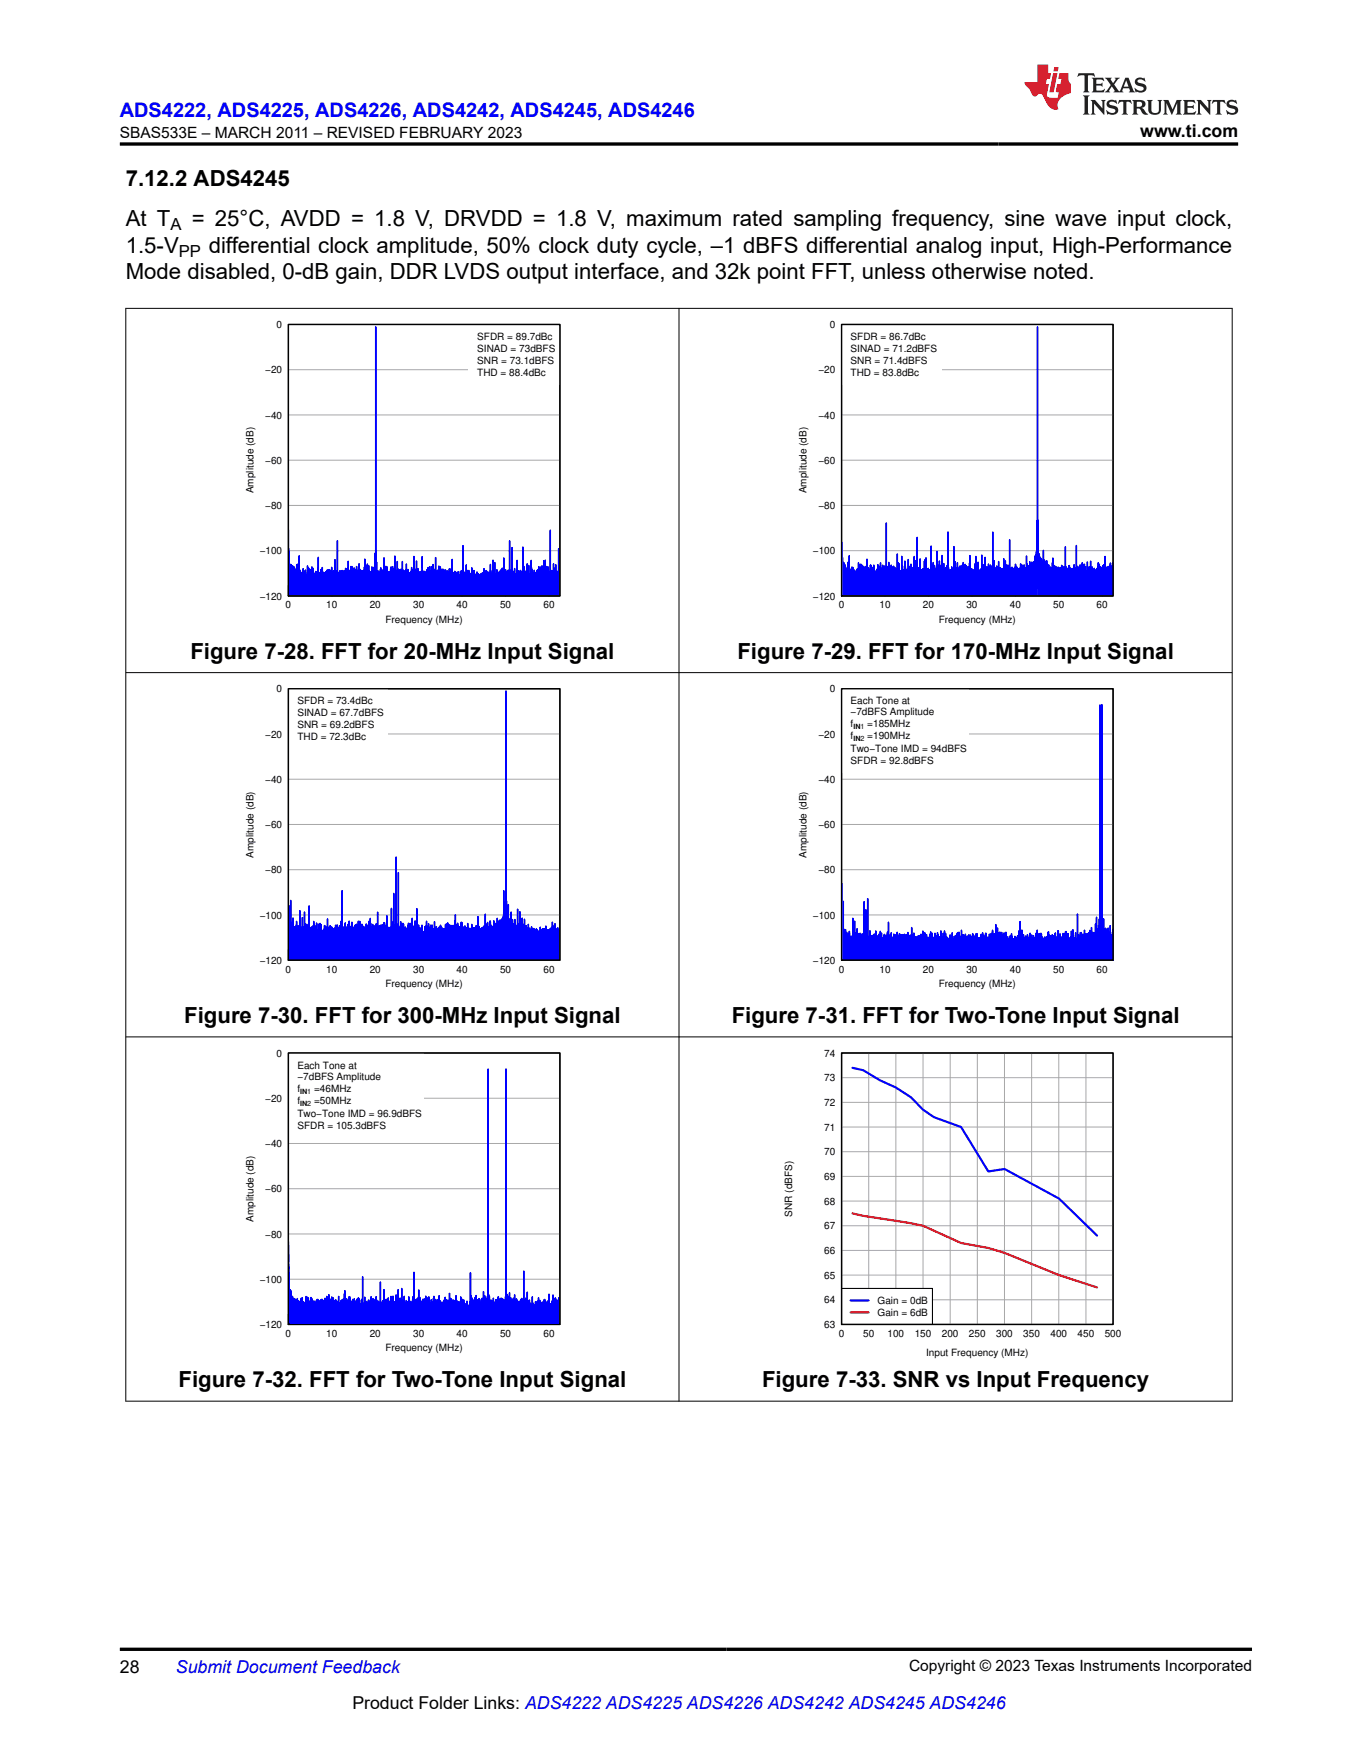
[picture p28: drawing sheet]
<svg xmlns="http://www.w3.org/2000/svg" width="216mm" height="279mm" viewBox="0 0 216 279" stroke-linecap="round" stroke-linejoin="round" font-family="sans-serif">
<defs><g id="words">
<g font-size="3.5">
<text x="20" y="29.6">7.12.2 ADS4245</text>
<text x="20" y="35.9">At T</text>
<text x="30.5" y="35.9">= 25°C, AVDD = 1.8 V, DRVDD = 1.8 V, maximum rated sampling frequency, sine wave input clock,</text>
<text x="20" y="40.2">1.5-V</text>
<text x="33.2" y="40.2">differential clock amplitude, 50% clock duty cycle, –1 dBFS differential analog input, High-Performance</text>
<text x="20" y="44.4">Mode disabled, 0-dB gain, DDR LVDS output interface, and 32k point FFT, unless otherwise noted.</text>
<text x="30.3" y="104.7">Figure 7-28. FFT for 20-MHz Input Signal</text>
<text x="117.2" y="104.7">Figure 7-29. FFT for 170-MHz Input Signal</text>
<text x="29.3" y="162.7">Figure 7-30. FFT for 300-MHz Input Signal</text>
<text x="116.3" y="162.7">Figure 7-31. FFT for Two-Tone Input Signal</text>
<text x="28.4" y="220.6">Figure 7-32. FFT for Two-Tone Input Signal</text>
<text x="121.1" y="220.6">Figure 7-33. SNR vs Input Frequency</text>
</g>
<text font-size="3.2" fill="#00f" x="19" y="18.7">ADS4222, ADS4225, ADS4226, ADS4242, ADS4245, ADS4246</text>
<g font-size="2.8">
<text x="181.3" y="21.8">www.ti.com</text>
<text x="19" y="266.1">28</text>
<text x="56" y="271.7">Product Folder Links: ADS4222 ADS4225 ADS4226 ADS4242 ADS4245 ADS4246</text>
</g>
<text font-size="2.8" fill="#00f" x="28" y="266.1">Submit Document Feedback</text>
<g font-size="2.6">
<text x="27.1" y="36.6">A</text>
<text x="28.4" y="40.9">PP</text>
</g>
<g font-size="2.5">
<text x="19" y="21.9">SBAS533E – MARCH 2011 – REVISED FEBRUARY 2023</text>
<text x="144.5" y="265.8">Copyright © 2023 Texas Instruments Incorporated</text>
</g>
<g font-size="1.6">
<text x="44" y="52.2">0</text>
<text x="131.9" y="52.2">0</text>
<text x="42.2" y="59.4">−20</text>
<text x="75.9" y="54.1">SFDR = 89.7dBc</text>
<text x="75.9" y="56">SINAD = 73dBFS</text>
<text x="75.9" y="57.9">SNR = 73.1dBFS</text>
<text x="75.9" y="59.8">THD = 88.4dBc</text>
<text x="130.1" y="59.4">−20</text>
<text x="135.2" y="54.1">SFDR = 86.7dBc</text>
<text x="135.2" y="56">SINAD = 71.2dBFS</text>
<text x="135.2" y="57.9">SNR = 71.4dBFS</text>
<text x="135.2" y="59.8">THD = 83.8dBc</text>
<text x="42.2" y="66.6">−40</text>
<text x="130.1" y="66.6">−40</text>
<text x="42.2" y="73.8">−60</text>
<text x="130.1" y="73.8">−60</text>
<text x="40.3" y="78.4" transform="rotate(-90 40.3 78.4)">Amplitude (dB)</text>
<text x="42.2" y="80.9">−80</text>
<text x="128.2" y="78.4" transform="rotate(-90 128.2 78.4)">Amplitude (dB)</text>
<text x="130.1" y="80.9">−80</text>
<text x="41.3" y="88.1">−100</text>
<text x="129.2" y="88.1">−100</text>
<text x="41.3" y="95.3">−120</text>
<text x="129.2" y="95.3">−120</text>
<text x="45.4" y="96.7">0</text>
<text x="51.9" y="96.7">10</text>
<text x="58.8" y="96.7">20</text>
<text x="61.3" y="99">Frequency (MHz)</text>
<text x="65.7" y="96.7">30</text>
<text x="72.6" y="96.7">40</text>
<text x="79.5" y="96.7">50</text>
<text x="86.4" y="96.7">60</text>
<text x="133.4" y="96.7">0</text>
<text x="139.8" y="96.7">10</text>
<text x="146.7" y="96.7">20</text>
<text x="149.2" y="99">Frequency (MHz)</text>
<text x="153.6" y="96.7">30</text>
<text x="160.5" y="96.7">40</text>
<text x="167.4" y="96.7">50</text>
<text x="174.4" y="96.7">60</text>
<text x="44" y="110.1">0</text>
<text x="47.3" y="112">SFDR = 73.4dBc</text>
<text x="47.3" y="113.9">SINAD = 67.7dBFS</text>
<text x="131.9" y="110.1">0</text>
<text x="135.2" y="112">Each Tone at</text>
<text x="135.2" y="113.8">−7dBFS Amplitude</text>
<text x="42.2" y="117.3">−20</text>
<text x="47.3" y="115.8">SNR = 69.2dBFS</text>
<text x="47.3" y="117.7">THD = 72.3dBc</text>
<text x="130.1" y="117.3">−20</text>
<text x="135.2" y="115.7">f</text>
<text x="135.2" y="117.6">f</text>
<text x="135.2" y="119.6">Two−Tone IMD = 94dBFS</text>
<text x="137.9" y="115.7">=185MHz</text>
<text x="137.9" y="117.6">=190MHz</text>
<text x="42.2" y="124.5">−40</text>
<text x="130.1" y="124.5">−40</text>
<text x="135.2" y="121.5">SFDR = 92.8dBFS</text>
<text x="42.2" y="131.7">−60</text>
<text x="130.1" y="131.7">−60</text>
<text x="40.3" y="136.4" transform="rotate(-90 40.3 136.4)">Amplitude (dB)</text>
<text x="128.2" y="136.4" transform="rotate(-90 128.2 136.4)">Amplitude (dB)</text>
<text x="42.2" y="138.9">−80</text>
<text x="130.1" y="138.9">−80</text>
<text x="41.3" y="146.1">−100</text>
<text x="129.2" y="146.1">−100</text>
<text x="41.3" y="153.3">−120</text>
<text x="45.4" y="154.7">0</text>
<text x="51.9" y="154.7">10</text>
<text x="58.8" y="154.7">20</text>
<text x="65.7" y="154.7">30</text>
<text x="72.6" y="154.7">40</text>
<text x="79.5" y="154.7">50</text>
<text x="86.4" y="154.7">60</text>
<text x="129.2" y="153.3">−120</text>
<text x="133.4" y="154.7">0</text>
<text x="139.8" y="154.7">10</text>
<text x="146.7" y="154.7">20</text>
<text x="153.6" y="154.7">30</text>
<text x="160.5" y="154.7">40</text>
<text x="167.4" y="154.7">50</text>
<text x="174.4" y="154.7">60</text>
<text x="61.3" y="156.9">Frequency (MHz)</text>
<text x="149.2" y="156.9">Frequency (MHz)</text>
<text x="44" y="168">0</text>
<text x="47.3" y="169.9">Each Tone at</text>
<text x="47.3" y="171.7">−7dBFS Amplitude</text>
<text x="47.3" y="173.6">f</text>
<text x="49.9" y="173.6">=46MHz</text>
<text x="131" y="171.9">73</text>
<text x="131" y="168">74</text>
<text x="42.2" y="175.2">−20</text>
<text x="47.3" y="175.5">f</text>
<text x="47.3" y="177.6">Two−Tone IMD = 96.9dBFS</text>
<text x="47.3" y="179.5">SFDR = 105.3dBFS</text>
<text x="49.9" y="175.5">=50MHz</text>
<text x="131" y="179.8">71</text>
<text x="131" y="175.9">72</text>
<text x="42.2" y="182.4">−40</text>
<text x="131" y="183.7">70</text>
<text x="42.2" y="189.6">−60</text>
<text x="131" y="191.6">68</text>
<text x="131" y="187.6">69</text>
<text x="40.3" y="194.3" transform="rotate(-90 40.3 194.3)">Amplitude (dB)</text>
<text x="42.2" y="196.8">−80</text>
<text x="125.9" y="193.5" transform="rotate(-90 125.9 193.5)">SNR (dBFS)</text>
<text x="131" y="195.5">67</text>
<text x="41.3" y="204">−100</text>
<text x="131" y="203.3">65</text>
<text x="131" y="199.4">66</text>
<text x="131" y="207.3">64</text>
<text x="139.5" y="207.4">Gain = 0dB</text>
<text x="139.5" y="209.3">Gain = 6dB</text>
<text x="41.3" y="211.2">−120</text>
<text x="45.4" y="212.6">0</text>
<text x="51.9" y="212.6">10</text>
<text x="58.8" y="212.6">20</text>
<text x="61.3" y="214.9">Frequency (MHz)</text>
<text x="65.7" y="212.6">30</text>
<text x="72.6" y="212.6">40</text>
<text x="79.5" y="212.6">50</text>
<text x="86.4" y="212.6">60</text>
<text x="131" y="211.2">63</text>
<text x="133.4" y="212.6">0</text>
<text x="137.2" y="212.6">50</text>
<text x="141.1" y="212.6">100</text>
<text x="145.4" y="212.6">150</text>
<text x="147.2" y="215.7">Input Frequency (MHz)</text>
<text x="149.7" y="212.6">200</text>
<text x="154.1" y="212.6">250</text>
<text x="158.4" y="212.6">300</text>
<text x="162.7" y="212.6">350</text>
<text x="167" y="212.6">400</text>
<text x="171.3" y="212.6">450</text>
<text x="175.6" y="212.6">500</text>
</g>
<g font-size="1.1">
<text x="135.7" y="116">IN1</text>
<text x="135.7" y="117.9">IN2</text>
<text x="47.7" y="173.9">IN1</text>
<text x="47.7" y="175.8">IN2</text>
</g>
</g></defs>
<path d="M45.8 51.6h43.2v43.2h-43.2zM45.8 94.8h43.2M45.8 93.1v1.7M52.8 93.1v1.7M59.7 93.1v1.7M66.6 93.1v1.7M73.5 93.1v1.7M80.4 93.1v1.7M87.3 93.1v1.7" fill="none" stroke="#000" stroke-width=".17"/>
<path d="M45.8 58.8h43.2M45.8 51.6h43.2M45.8 73.2h43.2M45.8 66h43.2M45.8 94.8h43.2M45.8 87.6h43.2M45.8 80.4h43.2" fill="none" stroke="#a8a8a8" stroke-width=".16"/>
<g fill="none" stroke="#00f" stroke-width=".23">
<path d="M45.9 84.3l-.1 10.5zM45.9 94.8v-7.6v7.6M45.9 94.8v-4.7v4.7M45.9 94.8l.1-4.5v4.5M46 89v5.8zM46 94.8v-4.6v4.6M46 90.6v4.2zM46 90.1v4.7zM46 94.8v-3.4v3.4M46.1 90.2l-.1 4.6zM46.1 94.8v-4.6v4.6M46.1 91.3v3.5z"/>
<path d="M46.1 94.8v-5.1v5.1M46.1 92v2.8zM46.2 94.8v-4.7l.1 4.7M46.3 90v4.8zM46.3 94.8v-2.5v2.5M46.3 91.7v3.1zM46.3 89.8v5zM46.3 94.8v-4.3v4.3M46.3 94.8v-2.9v2.9M46.3 92.6v2.2zM46.4 92.7v2.1zM46.4 94.8v-3.6v3.6"/>
<path d="M46.4 90.1v4.7zM46.4 94.8v-3.2v3.2M46.4 90.9v3.9zM46.5 94.8v-3.4v3.4M46.5 94.8v-4.8v4.8M46.5 94.8v-1.2v1.2M46.5 92.2v2.6zM46.5 94.8l.1-2.6v2.6M46.6 94.8v-3.5v3.5M46.6 94.8v-2.2v2.2M46.6 94.8v-3.1v3.1M46.6 91.8v3z"/>
<path d="M46.6 94.8l.1-4.7v4.7M46.7 94.8v-2.7v2.7M46.7 93.4v1.4zM46.7 94.8v-2.5v2.5M46.7 90.6v4.2zM46.8 94.8v-4.6v4.6M46.8 91.6v3.2zM46.8 94.8v-4.5v4.5M46.9 90.7v4.1zM46.9 94.8v-3.1v3.1M46.9 91.7v3.1zM46.9 92.7v2.1z"/>
<path d="M46.9 94.8v-2.9v2.9M46.9 93.3v1.5zM47 94.8v-4v4M47 90.6v4.2zM47 94.8v-2v2M47 93.8v1zM47 92.5v2.3zM47 94.8v-2.8v2.8M47 94.8v-.7v.7M47 91.7v3.1zM47 94.8v-3.6l.1 3.6M47.1 93.4v1.4z"/>
<path d="M47.1 94.8v-2.3v2.3M47.1 91.5v3.3zM47.1 94.8v-1.7v1.7M47.1 94.8v-2.1v2.1M47.1 91.8v3zM47.2 92.1l-.1 2.7zM47.2 94.8v-2.5v2.5M47.2 89.8v5zM47.2 92.6v2.2zM47.2 92.9v1.9zM47.2 93v1.8zM47.2 93.2v1.6z"/>
<path d="M47.2 94v.8zM47.2 94.8v-4.9v4.9M47.2 91.5v3.3zM47.3 91.1v3.7zM47.3 94.8v-2.1v2.1M47.3 94.8v-5.1v5.1M47.3 92.6v2.2zM47.3 90.4v4.4zM47.3 92.5v2.3zM47.3 94.8l.1-3.7v3.7M47.4 92.8v2zM47.4 90.1v4.7z"/>
<path d="M47.4 94.2v.6zM47.4 94.8v-.2v.2M47.4 94.8v-3.2v3.2M47.5 91.8l-.1 3zM47.5 94.8v-3.6v3.6M47.5 92.8v2zM47.5 94.8v-2.2v2.2M47.5 94.8v-3.5v3.5M47.5 91.9v2.9zM47.5 91.7v3.1zM47.5 94.8l.1-3.7v3.7M47.6 88.4v6.4z"/>
<path d="M47.6 91.8v3zM47.6 92.7v2.1zM47.6 94.8v-2v2M47.6 90.6v4.2zM47.6 92.9v1.9zM47.6 94.8l.1-3.5v3.5M47.7 92.5v2.3zM47.7 94.8v-4.1v4.1M47.7 94.8v-3.1v3.1M47.7 91.7v3.1zM47.8 94.8v-3.9v3.9M47.8 92.5v2.3z"/>
<path d="M47.8 93.1v1.7zM47.8 94.8v-1.2v1.2M47.8 91.9v2.9zM47.8 91.8v3zM47.9 92.1v2.7zM47.9 94.8v-1.8v1.8M47.9 91.1v3.7zM47.9 94.8v-3.2v3.2M47.9 94.8v-.2v.2M47.9 94.8v-1.5v1.5M47.9 91.8v3zM47.9 91.4v3.4z"/>
<path d="M48 94.8v-1.1v1.1M48 92.5v2.3zM48 93.1v1.7zM48 94.8v-2.8v2.8M48 92.7v2.1zM48 94.8v-1.6v1.6M48 92.3v2.5zM48 94.8v-1.9v1.9M48.1 91.8v3zM48.1 94.8v-3.4v3.4M48.1 93.3v1.5zM48.1 94.8v-1.7v1.7"/>
<path d="M48.1 91.2v3.6zM48.1 93.2v1.6zM48.2 94.8v-.5v.5M48.2 90.5v4.3zM48.2 94.8v-4.4v4.4M48.3 91.4l-.1 3.4zM48.3 94.8v-3.2v3.2M48.3 94.8v-2.8v2.8M48.3 92.8v2zM48.3 94.8v-2.9v2.9M48.3 91.5v3.3zM48.3 94.8v-3.7v3.7"/>
<path d="M48.3 94.8l.1-3.4v3.4M48.4 93.5v1.3zM48.4 93.6v1.2zM48.4 91.7v3.1zM48.4 94.8v-1.1v1.1M48.4 94.8v-1.8v1.8M48.4 91.1v3.7zM48.4 94.8v-2.4v2.4M48.4 94.8v-2.8v2.8M48.4 91.5v3.3zM48.5 94v.8zM48.5 94.8v-2.2v2.2"/>
<path d="M48.5 94.8v-1v1M48.5 94.8v-1.8v1.8M48.5 94.8v-4v4M48.5 92.1v2.7zM48.5 94.8v-.7v.7M48.5 93.6v1.2zM48.6 94.1v.7zM48.6 90.6v4.2zM48.6 94.8v-3.4v3.4M48.6 91.9v2.9zM48.6 91.6v3.2zM48.6 94.8v-2.2v2.2"/>
<path d="M48.6 93.8v1zM48.6 92.6v2.2zM48.7 92.2v2.6zM48.7 92v2.8zM48.7 91.6v3.2zM48.7 94.8v-2.4v2.4M48.7 92.6v2.2zM48.7 94.8v-.7v.7M48.7 94.8v-1.3v1.3M48.7 94.8l.1-.8v.8M48.8 91.4v3.4zM48.8 91.5v3.3z"/>
<path d="M48.8 94.8v-.9v.9M48.8 93.8v1zM48.8 92.2v2.6zM48.8 93.9v.9zM48.8 92v2.8zM48.8 94.8v-2.3v2.3M48.9 92.3l-.1 2.5zM48.9 94.8v-1v1M48.9 93.1v1.7zM48.9 90v4.8zM48.9 92.5v2.3zM48.9 92.2v2.6z"/>
<path d="M48.9 94.8v-2.2v2.2M48.9 94.8v-3.8l.1 3.8M49 91.6v3.2zM49 91.9v2.9zM49 91.3v3.5zM49 94.8v-3.9v3.9M49 94.8v-4.5v4.5M49 94.8v-1.5v1.5M49.1 90.3l-.1 4.5zM49.1 91.9v2.9zM49.1 92.8v2zM49.1 94.8v-2.8v2.8"/>
<path d="M49.1 94.8v-.7v.7M49.1 94.8v-3.8l.1 3.8M49.2 92.2v2.6zM49.2 94.8v-3.5v3.5M49.2 92.4v2.4zM49.2 92.1v2.7zM49.2 94.8v-1.8v1.8M49.2 92.9v1.9zM49.2 93v1.8zM49.3 93.5l-.1 1.3zM49.3 91.3v3.5zM49.3 94.8v-1.5v1.5"/>
<path d="M49.3 94.8h.1M49.3 90.5v4.3zM49.3 94.8v-3v3M49.3 94.8v-3.1v3.1M49.3 94.8v-2.2v2.2M49.3 94.8v-1.3v1.3M49.3 92.8v2zM49.4 92.4l-.1 2.4zM49.4 94.8v-2.5v2.5M49.4 91.8v3zM49.4 94.8v-.6v.6M49.4 94.8v-3.6v3.6"/>
<path d="M49.4 91.6v3.2zM49.5 93.5v1.3zM49.5 92.3v2.5zM49.5 94.8v-2.4v2.4M49.5 94.8v-2.6v2.6M49.5 94.8v-3.8v3.8M49.5 91.8v3zM49.5 94.8v-.9v.9M49.6 92.6l-.1 2.2zM49.6 94.8v-1.8v1.8M49.6 94.8v-4.7v4.7M49.6 91.9v2.9z"/>
<path d="M49.6 94.8v-2.2v2.2M49.6 94.8v-2.7v2.7M49.6 94.8v-4.1v4.1M49.7 92.3v2.5zM49.7 93v1.8zM49.7 91.7v3.1zM49.7 92.6v2.2zM49.7 94.8v-3.7v3.7M49.7 94.8v-1.9v1.9M49.7 94.8v-.6v.6M49.7 94.8v-.5v.5M49.8 90.9v3.9z"/>
<path d="M49.8 92.5v2.3zM49.8 94.8v-1.4v1.4M49.8 92.2v2.6zM49.8 94.8v-.8v.8M49.8 94.8v-4.4v4.4M49.8 94.8v-2.3v2.3M49.8 94.8v-2.1v2.1M49.8 94.8v-1v1M49.9 92.5l-.1 2.3zM49.9 94.8v-.1v.1M49.9 91.9v2.9zM49.9 91.7v3.1z"/>
<path d="M49.9 94.8v-1.6v1.6M49.9 94.8v-2.7v2.7M49.9 91.1v3.7zM49.9 94.8v-2.9v2.9M49.9 94.8v-3v3M50 91.9l-.1 2.9zM50 91.6v3.2zM50 94.8v-3.4v3.4M50 91.4v3.4zM50.1 91.5l-.1 3.3zM50.1 94.8v-3v3M50.1 92.2v2.6z"/>
<path d="M50.1 94.8v-1.8v1.8M50.1 91.9v2.9zM50.1 93.5v1.3zM50.1 92.1v2.7zM50.1 92.9v1.9zM50.2 94.8v-1.7v1.7M50.2 94.8v-2.9v2.9M50.2 90.9v3.9zM50.2 94.8v-.3v.3M50.2 92.6v2.2zM50.3 94.8v-1.1v1.1M50.3 94.8v-2.9v2.9"/>
<path d="M50.3 91.7v3.1zM50.3 94.8v-1.3v1.3M50.3 94.8v-2.3v2.3M50.3 94.8v-.9v.9M50.3 91.3v3.5zM50.3 94.8v-2.8l.1 2.8M50.4 92v2.8zM50.4 91.5v3.3zM50.4 94.8v-2.1v2.1M50.4 91.9v2.9zM50.4 94.8v-.8v.8M50.4 94.8v-1.7v1.7"/>
<path d="M50.5 92.3l-.1 2.5zM50.5 94.8v-3.8v3.8M50.5 94.8v-2.3v2.3M50.5 94.8v-.3v.3M50.5 94.8v-2v2M50.5 91.1v3.7zM50.5 94.1v.7zM50.5 92.8v2zM50.6 90.4l-.1 4.4zM50.6 91.7v3.1zM50.6 94.8v-2.4v2.4M50.6 91.6v3.2z"/>
<path d="M50.6 94.8v-6.2v6.2M50.6 94.8v-.9v.9M50.6 94.8v-2.8v2.8M50.6 94.8v-3.3v3.3M50.6 91.9v2.9zM50.7 94.8v-1.8v1.8M50.7 92.5v2.3zM50.7 94.8v-2.1v2.1M50.7 92.4v2.4zM50.7 94.8v-3.6v3.6M50.7 93.1v1.7zM50.7 94.8v-3.2v3.2"/>
<path d="M50.7 94.8v-1.9v1.9M50.8 93.1v1.7zM50.8 94.8v-.7v.7M50.8 94.8v-3.8v3.8M50.8 94.8v-1.4v1.4M50.8 91.8v3zM50.8 92.4v2.4zM50.8 94.8l.1-2.1v2.1M50.9 92.9v1.9zM50.9 91.7v3.1zM50.9 91.1v3.7zM50.9 92.8v2z"/>
<path d="M50.9 91.6v3.2zM50.9 94.8v-2.9v2.9M50.9 94.8v-3.4v3.4M50.9 93.6v1.2zM51 94.8v-1.2v1.2M51 92.7v2.1zM51 94.8v-2.1v2.1M51 94.8h.1M51 94.8v-2.2v2.2M51 91.2v3.6zM51 94.8v-4.2v4.2M51 92.5v2.3z"/>
<path d="M51 94.8v-1.7v1.7M51 91.3v3.5zM51 92.8v2zM51.1 92v2.8zM51.1 92.2v2.6zM51.1 94.8v-1.1v1.1M51.1 94.8v-2.4v2.4M51.1 94.8v-3.7v3.7M51.1 92.7v2.1zM51.1 94.8v-2.8v2.8M51.1 94.8v-1.8v1.8M51.1 91v3.8z"/>
<path d="M51.2 92.5v2.3zM51.2 94.8v-3v3M51.2 93.7v1.1zM51.2 92.8v2zM51.2 94.8v-4.6l.1 4.6M51.3 92v2.8zM51.3 94.8v-3.1v3.1M51.3 91.8v3zM51.3 93.2v1.6zM51.3 94.8v-2.4v2.4M51.4 91.7l-.1 3.1zM51.4 94.8v-2.1v2.1"/>
<path d="M51.4 94.8v-.7v.7M51.4 92.8v2zM51.4 94.8v-3.4v3.4M51.4 92.6v2.2zM51.4 94.8v-3.1l.1 3.1M51.5 94.8v-3.8v3.8M51.5 92.1v2.7zM51.5 92.5v2.3zM51.5 94.8v-3.5v3.5M51.5 94.8v-2.5v2.5M51.5 92.7v2.1zM51.6 94.8v-3.7v3.7"/>
<path d="M51.6 92.5v2.3zM51.6 94.8v-1.3v1.3M51.6 94.8l.1-3.1v3.1M51.7 94.8v-.5v.5M51.7 94.8v-3v3M51.7 91.7v3.1zM51.7 94.8v-2.5v2.5M51.7 94.8v-2.3v2.3M51.7 93.2v1.6zM51.7 94.6v.2zM51.7 94.8h.1M51.7 93.5v1.3z"/>
<path d="M51.7 94.8v-3.2v3.2M51.7 94.2v.6zM51.8 94.8v-3v3M51.8 94.8v-2.8v2.8M51.8 90.9v3.9zM51.8 91.8v3zM51.8 94.8v-.7v.7M51.8 92.5v2.3zM51.8 94.8v-1.5v1.5M51.8 94.8l.1-2.8v2.8M51.9 94.8v-1.9v1.9M51.9 94.8v-2.5v2.5"/>
<path d="M51.9 93.2v1.6zM51.9 92.9v1.9zM51.9 94.8v-3.8v3.8M51.9 93.3v1.5zM52 91.3v3.5zM52 94.8v-2.4v2.4M52 94.8v-2.9v2.9M52 92v2.8zM52 91.7v3.1zM52 92.1v2.7zM52 94.8v-1.6v1.6M52 94.8v-4.1v4.1"/>
<path d="M52 94.8v-4.2v4.2M52.1 94.8v-1.3v1.3M52.1 91.5v3.3zM52.1 90.8v4zM52.1 91v3.8zM52.1 91.9v2.9zM52.1 92.9v1.9zM52.2 94.8v-1.2v1.2M52.2 94.8v-3.6v3.6M52.2 94.8v-1.9v1.9M52.2 92.8v2zM52.2 94.8v-2.4v2.4"/>
<path d="M52.2 90.8v4zM52.2 94.8v-1.3v1.3M52.3 91.9v2.9zM52.3 94.8v-.5v.5M52.3 91.6v3.2zM52.3 94.8v-4.2v4.2M52.3 94.8v-1.5v1.5M52.3 90.8v4zM52.4 90.6l-.1 4.2zM52.4 91.4v3.4zM52.4 94.8v-4.2v4.2M52.4 92.1v2.7z"/>
<path d="M52.4 92.5v2.3zM52.4 94.8v-2.7v2.7M52.5 90.9v3.9zM52.5 92.5v2.3zM52.5 94.8v-1.4v1.4M52.5 94.8v-.8v.8M52.5 94.8v-2.7v2.7M52.5 94.8v-2.2v2.2M52.5 92v2.8zM52.5 93.8v1zM52.5 92.3v2.5zM52.5 92.4v2.4z"/>
<path d="M52.5 94.8v-1.8v1.8M52.5 94.8l.1-1.4v1.4M52.6 94.4v.4zM52.6 91.4v3.4zM52.6 94.8v-.5v.5M52.6 90.7v4.1zM52.6 94.8v-3.9v3.9M52.6 94.8v-1.6v1.6M52.6 92.3v2.5zM52.6 92.5v2.3zM52.6 94.8v-2.4v2.4M52.7 91.3l-.1 3.5z"/>
<path d="M52.7 94.8v-1.8v1.8M52.7 94.8v-3.8v3.8M52.7 91.9v2.9zM52.7 94.8v-4.6v4.6M52.7 94.8v-3.2v3.2M52.7 92.6v2.2zM52.8 90.9v3.9zM52.8 93.2v1.6zM52.8 91.7v3.1zM52.8 92.9v1.9zM52.8 92.1v2.7zM52.8 94.8l.1-3.8v3.8"/>
<path d="M52.9 91.9v2.9zM52.9 94.8l.1-3.8v3.8M53 90.8v4zM53 92.1v2.7zM53 94.8v-4v4M53.1 91.7l-.1 3.1zM53.1 94.8v-2.9v2.9M53.1 92.5v2.3zM53.1 92.4v2.4zM53.1 94.8v-2.6v2.6M53.1 91.1v3.7zM53.1 93.6v1.2z"/>
<path d="M53.1 94.8v-3v3M53.1 94.8v-1.8v1.8M53.1 94.8v-.9v.9M53.1 94.8v-1.6v1.6M53.1 94.8v-3.7l.1 3.7M53.2 91.3v3.5zM53.2 91.2v3.6zM53.2 94.8v-2.8v2.8M53.2 91.4v3.4zM53.2 94.8v-.6v.6M53.2 89v5.8zM53.3 94.8v-1.7v1.7"/>
<path d="M53.3 94.8v-3.8v3.8M53.3 94.8v-2.5v2.5M53.3 94.8v-4.3v4.3M53.3 93.4v1.4zM53.3 91.6v3.2zM53.3 91.5v3.3zM53.3 92.7v2.1zM53.4 94.8v-1.6v1.6M53.4 92.5v2.3zM53.4 94.8v-2v2M53.4 94.8v-2.1v2.1M53.4 90.7v4.1z"/>
<path d="M53.4 92v2.8zM53.4 94.8v-.5v.5M53.4 94.8v-1.5v1.5M53.5 93.3l-.1 1.5zM53.5 92.6v2.2zM53.5 94.8v-3.5v3.5M53.5 94.8v-2.3v2.3M53.5 94.8v-.9v.9M53.5 94.8v-1.1v1.1M53.5 92.9v1.9zM53.6 94.8v-2.6v2.6M53.6 92.2v2.6z"/>
<path d="M53.6 94.8v-3.1v3.1M53.6 94.8v-3.8v3.8M53.6 91.6v3.2zM53.6 86v8.8zM53.7 94.8v-2.7v2.7M53.7 92v2.8zM53.7 91.2v3.6zM53.7 94.8v-3.1v3.1M53.7 92.4v2.4zM53.7 94.8l.1-3.3v3.3M53.8 93.7v1.1zM53.8 92.1v2.7z"/>
<path d="M53.8 94.8v-2v2M53.8 92.3v2.5zM53.8 94.8v-3.8v3.8M53.8 94.8v-3.6l.1 3.6M53.9 92.4v2.4zM53.9 94.8v-3.7v3.7M53.9 91v3.8zM53.9 92.7v2.1zM53.9 94.8v-3v3M53.9 92.6v2.2zM53.9 93.2v1.6zM54 94.8v-1.8v1.8"/>
<path d="M54 91.4v3.4zM54 91.3v3.5zM54 93.6v1.2zM54 94.8v-2.9v2.9M54 91.6v3.2zM54 94.8v-.6v.6M54 93.5v1.3zM54 94.8v-4v4M54.1 91.7v3.1zM54.1 94.8v-3.8v3.8M54.1 94.8v-.1v.1M54.1 94.8v-.3v.3"/>
<path d="M54.1 94.8v-.5v.5M54.1 92v2.8zM54.1 94.8l.1-3.7v3.7M54.2 90.8v4zM54.2 94.8v-1.5v1.5M54.2 94.8v-2.6v2.6M54.2 92.6v2.2zM54.2 91.3v3.5zM54.2 94.8v-1.6v1.6M54.2 94.8v-2.9v2.9M54.2 94.8v-2.3v2.3M54.3 91.8l-.1 3z"/>
<path d="M54.3 93.3v1.5zM54.3 94.8v-2.3v2.3M54.3 91.3v3.5zM54.3 92.9v1.9zM54.3 92.3v2.5zM54.3 94.8l.1-3.5v3.5M54.4 91.5v3.3zM54.4 94.8v-1.7v1.7M54.4 94.8v-4.1v4.1M54.4 91.7v3.1zM54.4 93.5v1.3zM54.4 94.8v-2.3v2.3"/>
<path d="M54.4 94.8v-2v2M54.4 92.3v2.5zM54.5 94.8v-3.4v3.4M54.5 94.8v-1.8v1.8M54.5 94.8v-2.4v2.4M54.5 92.1v2.7zM54.5 92.9v1.9zM54.5 94.8v-.5v.5M54.5 94.8v-3.2v3.2M54.5 92v2.8zM54.5 94.8l.1-.2v.2M54.6 91.2v3.6z"/>
<path d="M54.6 92.5v2.3zM54.6 91.3v3.5zM54.6 94.8v-1.9v1.9M54.6 92.3v2.5zM54.6 94.8v-.5v.5M54.6 93v1.8zM54.7 92.3l-.1 2.5zM54.7 94.8v-2v2M54.7 91.6v3.2zM54.7 94.8v-1.1v1.1M54.7 94.8v-1.9v1.9M54.7 94.8v-4.1v4.1"/>
<path d="M54.7 94.8v-.1v.1M54.7 94.8v-.5v.5M54.7 94.8v-3.5v3.5M54.7 92v2.8zM54.7 94.8v-2.1v2.1M54.7 94.8l.1-3.7v3.7M54.8 92.5v2.3zM54.8 94.8v-2.3v2.3M54.8 92.6v2.2zM54.8 93.6v1.2zM54.9 91.4l-.1 3.4zM54.9 94.8v-2.1v2.1"/>
<path d="M54.9 94.8v-1.7v1.7M54.9 91.1v3.7zM54.9 94.8v-.7v.7M54.9 93v1.8zM54.9 94.8v-.9v.9M54.9 92.7v2.1zM54.9 94.8v-4.4v4.4M55 92.1v2.7zM55 92.7v2.1zM55 94.8v-2.7v2.7M55 91.5v3.3zM55 92.4v2.4z"/>
<path d="M55 94.8v-1.9v1.9M55.1 92.9l-.1 1.9zM55.1 94.8v-3v3M55.1 90.5v4.3zM55.1 94.8v-2.2v2.2M55.1 94.8v-.6v.6M55.1 94.8v-.9v.9M55.1 92v2.8zM55.1 91.8v3zM55.1 94.8v-1.6v1.6M55.1 94.8l.1-3.6v3.6M55.2 91.9v2.9z"/>
<path d="M55.3 91.5l-.1 3.3zM55.3 94.8v-2.3v2.3M55.3 91.8v3zM55.3 94.8v-1.8v1.8M55.3 90.4v4.4zM55.3 94.8v-3v3M55.3 93.5v1.3zM55.3 94.8v-3.5v3.5M55.4 89.2v5.6zM55.4 94.8v-2.6v2.6M55.4 92.5v2.3zM55.4 90.9v3.9z"/>
<path d="M55.4 94.8v-2.4v2.4M55.4 93.8v1zM55.4 93.9v.9zM55.5 94.8v-3.4v3.4M55.5 91.8v3zM55.5 94.8v-3.8v3.8M55.5 94.8l.1-4.1v4.1M55.6 93v1.8zM55.6 92.2v2.6zM55.6 94.8v-2.4v2.4M55.6 94.8v-2.8v2.8M55.6 92.5v2.3z"/>
<path d="M55.6 92.7v2.1zM55.7 91l-.1 3.8zM55.7 91.9v2.9zM55.7 91.3v3.5zM55.7 92.2v2.6zM55.7 92.3v2.5zM55.7 94.8v-2.9v2.9M55.7 94.8v-3v3M55.7 92.4v2.4zM55.7 94.8h.1M55.7 94.8v-1.3v1.3M55.7 94.8v-4.1v4.1"/>
<path d="M55.8 90.1v4.7zM55.8 94.8v-3.1v3.1M55.8 94.8v-3.2v3.2M55.8 94.8v-2.3v2.3M55.8 92.6v2.2zM55.8 94.8v-.2v.2M55.8 94.8v-.9v.9M55.8 92.7v2.1zM55.8 94.8l.1-3.1v3.1M55.9 94.8v-4v4M55.9 91.4v3.4zM55.9 94.8v-3.7v3.7"/>
<path d="M55.9 92.9v1.9zM55.9 90.5v4.3zM55.9 94.8v-4.7l.1 4.7M56 92.6v2.2zM56 91.6v3.2zM56 94.8v-2.2v2.2M56 94.8v-2.6v2.6M56 93.2v1.6zM56.1 92l-.1 2.8zM56.1 94.8v-3.4v3.4M56.1 94.8v-2.3v2.3M56.1 91.3v3.5z"/>
<path d="M56.1 92.1v2.7zM56.1 92.7v2.1zM56.1 92.5v2.3zM56.1 91.9v2.9zM56.1 94.8v-.3v.3M56.1 94.8v-3.7l.1 3.7M56.2 92.6v2.2zM56.2 94.8v-1v1M56.2 94.8v-.6v.6M56.2 91.7v3.1zM56.2 94.8v-4v4M56.2 92.9v1.9z"/>
<path d="M56.2 92v2.8zM56.3 94.8v-1.7v1.7M56.3 93.5v1.3zM56.3 92.6v2.2zM56.3 90.3v4.5zM56.3 94.8v-3.4v3.4M56.3 92.3v2.5zM56.3 94.8v-.4v.4M56.4 91.9l-.1 2.9zM56.4 91.5v3.3zM56.4 92.4v2.4zM56.4 91.1v3.7z"/>
<path d="M56.4 93.8v1zM56.4 94.8v-4.1v4.1M56.4 94.8v-1.7v1.7M56.4 91.4v3.4zM56.5 94.8v-4.3v4.3M56.5 92v2.8zM56.5 94.8v-3.7l.1 3.7M56.6 90.9v3.9zM56.6 94.8v-2.6v2.6M56.6 94.8v-2.9v2.9M56.6 91.1v3.7zM56.6 94.8v-1.9v1.9"/>
<path d="M56.7 94.8v-3.6v3.6M56.7 92.5v2.3zM56.7 90.1v4.7zM56.7 94.8v-3.1v3.1M56.7 91.4v3.4zM56.7 92.2v2.6zM56.8 92.3v2.5zM56.8 94.8v-2.7v2.7M56.8 92.2v2.6zM56.8 92.1v2.7zM56.8 94.8h.1M56.8 94.8v-3.2v3.2"/>
<path d="M56.8 91.7v3.1zM56.9 94.8v-4.1v4.1M56.9 91.2v3.6zM56.9 92.3v2.5zM56.9 94.8v-4v4M56.9 94.8v-1.2v1.2M56.9 91.7v3.1zM56.9 94.8v-1.8v1.8M57 91.6v3.2zM57 94.8v-3.4v3.4M57 91.8v3zM57 94.8v-.7v.7"/>
<path d="M57 92.7v2.1zM57 94.8v-2.8v2.8M57 92.3v2.5zM57.1 94.8h.1M57.1 94.8v-.5v.5M57.1 94.8v-5.2v5.2M57.1 94.8v-3.2v3.2M57.1 93.1v1.7zM57.1 94.8v-.7v.7M57.1 94.8v-3.9v3.9M57.1 92v2.8zM57.2 94.8v-3.5v3.5"/>
<path d="M57.2 91.1v3.7zM57.2 92.4v2.4zM57.2 91.8v3zM57.2 91.2v3.6zM57.2 94.8v-1.5v1.5M57.2 91.5v3.3zM57.2 94.8l.1-3v3M57.3 90.5v4.3zM57.3 91.6v3.2zM57.3 94.8v-3v3M57.3 91.1v3.7zM57.3 91.7v3.1z"/>
<path d="M57.3 94.8v-2.4v2.4M57.3 94.8v-2.9v2.9M57.4 92.6l-.1 2.2zM57.4 94.8v-2.8v2.8M57.4 94.8v-3.9v3.9M57.4 92.3v2.5zM57.4 94.8v-3.1v3.1M57.4 92.4v2.4zM57.4 94.8v-.8v.8M57.4 90.7v4.1zM57.4 94.8v-2.6l.1 2.6M57.5 92.8v2z"/>
<path d="M57.5 94.8v-.3v.3M57.5 94.8v-4.1v4.1M57.5 91.8v3zM57.5 94.8v-1.1v1.1M57.5 94.8v-3.1v3.1M57.6 91.4l-.1 3.4zM57.6 92.4v2.4zM57.6 94.8v-3.1v3.1M57.6 94.8v-2.8v2.8M57.6 91.7v3.1zM57.6 93.7v1.1zM57.6 94.8v-3.2v3.2"/>
<path d="M57.6 93.3v1.5zM57.6 92.5v2.3zM57.6 94.8l.1-3v3M57.7 92.1v2.7zM57.7 94.8v-2v2M57.7 94.8v-3v3M57.7 92.7v2.1zM57.7 90.7v4.1zM57.7 92.2v2.6zM57.7 94.8v-2.9v2.9M57.8 91.3v3.5zM57.8 94.8v-2.1v2.1"/>
<path d="M57.8 92.7v2.1zM57.8 94.8v-3.3v3.3M57.8 94.8v-.9v.9M57.9 90.8v4zM57.9 92.3v2.5zM57.9 94.8v-.6v.6M57.9 91.2v3.6zM57.9 94.8v-4.6v4.6M57.9 92.1v2.7zM57.9 94.8v-3.3l.1 3.3M58 90.6v4.2zM58 92.7v2.1z"/>
<path d="M58 94.8v-5.9v5.9M58 91.8v3zM58 94.8v-.8v.8M58 94.8v-.1v.1M58 91.5v3.3zM58.1 91.9l-.1 2.9zM58.1 94.8v-2.4v2.4M58.1 92.6v2.2zM58.1 92.4v2.4zM58.1 94.8v-3.1v3.1M58.1 91.6v3.2zM58.2 91.9v2.9z"/>
<path d="M58.2 94.8v-3.2v3.2M58.2 90.8v4zM58.2 92.9v1.9zM58.2 94.8v-2.5v2.5M58.2 94.8v-2.7v2.7M58.2 90.4v4.4zM58.2 94.8v-1.6v1.6M58.2 94.8v-1.5l.1 1.5M58.3 92v2.8zM58.3 94.8v-.9v.9M58.3 92.6v2.2zM58.3 94.8v-3.6v3.6"/>
<path d="M58.3 92.3v2.5zM58.3 94.8v-4.9v4.9M58.3 94.8v-1.6v1.6M58.4 92.2v2.6zM58.4 93.2v1.6zM58.4 94.8v-5.1v5.1M58.4 94.8v-2.4v2.4M58.4 91.6v3.2zM58.4 90.8v4zM58.4 94.8v-2.7v2.7M58.5 92v2.8zM58.5 94.8v-3.5v3.5"/>
<path d="M58.5 92.8v2zM58.5 91.4v3.4zM58.5 92.6v2.2zM58.5 92.7v2.1zM58.6 93.1l-.1 1.7zM58.6 91.7v3.1zM58.6 93.5v1.3zM58.6 94.8v-1.5v1.5M58.6 92.9v1.9zM58.6 94.8v-2v2M58.6 94.8v-4.9v4.9M58.6 94.8v-1.7v1.7"/>
<path d="M58.7 91.6v3.2zM58.7 94.8v-3.1v3.1M58.7 90.8v4zM58.7 92.1v2.7zM58.8 94.8v-3.8v3.8M58.8 93.1v1.7zM58.8 94.8v-1.9v1.9M58.8 92.3v2.5zM58.8 94.8v-2.5v2.5M58.8 92.9v1.9zM58.8 94.8l.1-3.9v3.9M58.9 94.8v-.6v.6"/>
<path d="M58.9 92v2.8zM58.9 94.8v-2.4v2.4M58.9 94.8v-1.9v1.9M58.9 91.1v3.7zM58.9 94.8v-.7v.7M58.9 93v1.8zM58.9 94.8v-3.5v3.5M59 93l-.1 1.8zM59 94.8v-2.7v2.7M59 94.8v-2.2v2.2M59 92.6v2.2zM59 94.8v-3.4v3.4"/>
<path d="M59 93.6v1.2zM59 91.5v3.3zM59 94.8v-1v1M59 92.4v2.4zM59 91.3v3.5zM59.1 92.3v2.5zM59.1 92.6v2.2zM59.1 94.8v-3.7v3.7M59.1 91.6v3.2zM59.1 94.8v-4.1v4.1M59.1 94.8v-4.7l.1 4.7M59.2 92.8v2z"/>
<path d="M59.2 91.3v3.5zM59.2 91v3.8zM59.2 94.8v-2.6v2.6M59.2 94.8v-3.6v3.6M59.3 94.8v-1.9v1.9M59.3 90.3v4.5zM59.3 94.8v-2.9v2.9M59.3 94.8v-2.6v2.6M59.3 94.8v-3.2v3.2M59.4 90.7l-.1 4.1zM59.4 94.8v-3.6v3.6M59.4 90.3v4.5z"/>
<path d="M59.4 91.1v3.7zM59.4 94.8v-.4v.4M59.5 91.4l-.1 3.4zM59.5 90.2v4.6zM59.5 94.8v-3.1v3.1M59.5 90.8v4zM59.6 94.8v-5v5v-6.9l.1 6.6v-5.5v2v-39v37.7v-2.1l.2 7.2M59.9 91v3.8zM59.9 89.4v5.4zM59.9 90.8v4zM59.9 94.8v-3.7v3.7M60 94.8v-2.1v2.1"/>
<path d="M60 91.6v3.2zM60 91.3v3.5zM60 94.8v-1v1M60 94.8v-1.7v1.7M60 91.5v3.3zM60 93.4v1.4zM60 94.8l.1-3.7v3.7M60.1 91.1v3.7zM60.1 92v2.8zM60.1 90.8v4zM60.1 94.8v-2.2v2.2M60.1 94.8v-3.1v3.1"/>
<path d="M60.1 94.8l.1-3v3M60.2 94.8v-1v1M60.2 94.8v-1.5v1.5M60.2 91.3v3.5zM60.2 94.8h.1M60.2 92.8v2zM60.2 94.8v-.4v.4M60.2 94.8v-2v2M60.2 91v3.8zM60.2 94.8l.1-2.9v2.9M60.3 91v3.8zM60.3 93.8v1z"/>
<path d="M60.3 91.5v3.3zM60.3 94.8v-3.1v3.1M60.3 93.3v1.5zM60.3 92v2.8zM60.4 94.8v-.9v.9M60.4 92.7v2.1zM60.4 94.8v-3.4v3.4M60.4 94.8v-1.8v1.8M60.4 92.8v2zM60.5 92l-.1 2.8zM60.5 94.8v-4.2v4.2M60.5 91.2v3.6z"/>
<path d="M60.5 92.3v2.5zM60.5 94.8v-3.4v3.4M60.5 94.8v-1.8v1.8M60.5 91.9v2.9zM60.5 90.3v4.5zM60.5 94.8v-2.3v2.3M60.6 94.8v-1.9v1.9M60.6 94.8v-3.1v3.1M60.6 93.1v1.7zM60.6 90.9v3.9zM60.6 94.8v-3.6v3.6M60.6 92.5v2.3z"/>
<path d="M60.6 94.8l.1-3.2v3.2M60.7 92.8v2zM60.7 94.8v-4.2v4.2M60.7 92v2.8zM60.7 92.4v2.4zM60.7 91.4v3.4zM60.8 92.4v2.4zM60.8 94.8v-2.5v2.5M60.8 92.6v2.2zM60.8 91.9v2.9zM60.8 94.8v-2.4v2.4M60.8 94.8v-2.7v2.7"/>
<path d="M60.8 94.8l.1-2.4v2.4M60.9 93.6v1.2zM60.9 94.8v-2v2M60.9 94v.8zM60.9 91.4v3.4zM60.9 94.8v-3.4v3.4M60.9 92.5v2.3zM60.9 92.9v1.9zM60.9 94.8v-3.8l.1 3.8M61 93.9v.9zM61 91.5v3.3zM61 91.9v2.9z"/>
<path d="M61 93.1v1.7zM61 94.8v-1.3v1.3M61 92.5v2.3zM61 94.8v-1.5v1.5M61 94.8v-1.1v1.1M61 94.8l.1-6.1v6.1M61.1 94.8v-3.5v3.5M61.1 91.2v3.6zM61.1 92.1v2.7zM61.1 94.8v-1.5v1.5M61.1 94.8v-1.7v1.7M61.2 92v2.8z"/>
<path d="M61.2 94.8v-2.6v2.6M61.2 94.8v-3.3v3.3M61.2 90.9v3.9zM61.3 94.8v-2.6v2.6M61.3 94.8v-2.8v2.8M61.3 91.5v3.3zM61.3 92.5v2.3zM61.3 91.7v3.1zM61.3 91.4v3.4zM61.3 94.8v-2.7v2.7M61.4 90.1v4.7zM61.4 94.8v-3.6v3.6"/>
<path d="M61.4 93v1.8zM61.4 94.8v-1.1v1.1M61.4 91.7v3.1zM61.4 94.8v-1.9v1.9M61.5 92.6l-.1 2.2zM61.5 92.7v2.1zM61.5 91.8v3zM61.5 91.2v3.6zM61.5 94.8v-1.3v1.3M61.5 94.8v-.3v.3M61.5 91.1v3.7zM61.5 94.8v-2.6v2.6"/>
<path d="M61.5 91.9v2.9zM61.6 94.8v-4.7v4.7M61.6 93.1v1.7zM61.6 94.8v-2.6v2.6M61.6 91.5v3.3zM61.6 92v2.8zM61.7 91.6l-.1 3.2zM61.7 94.8v-2.7v2.7M61.7 94.8v-3.9v3.9M61.7 92.6v2.2zM61.7 94.8v-2.6v2.6M61.7 94.8v-2.1v2.1"/>
<path d="M61.7 92.8v2zM61.7 94.8v-1.9v1.9M61.7 93.8v1zM61.8 92.5l-.1 2.3zM61.8 92v2.8zM61.8 94.3v.5zM61.8 91.8v3zM61.8 94.8v-3.6v3.6M61.8 94.8v-1.8v1.8M61.9 91.1l-.1 3.7zM61.9 94.8v-2.2v2.2M61.9 94.8v-2.7v2.7"/>
<path d="M61.9 91.4v3.4zM61.9 91.7v3.1zM61.9 94.8v-2.8v2.8M61.9 92.7v2.1zM61.9 94.8l.1-3.5v3.5M62 90.9v3.9zM62 91.6v3.2zM62 94v.8zM62 94.8v-3.3v3.3M62 94.8l.1-2.2v2.2M62.1 94.8v-3.7v3.7M62.1 91.2v3.6z"/>
<path d="M62.1 91v3.8zM62.1 94.8v-4.3v4.3M62.1 91.3v3.5zM62.1 90.9v3.9zM62.1 94.8v-1.7v1.7M62.1 90.2v4.6zM62.2 94.8v-2.3v2.3M62.2 92v2.8zM62.2 91.1v3.7zM62.2 91.5v3.3zM62.2 94.8v-.7v.7M62.2 94.8v-3.2v3.2"/>
<path d="M62.2 93.8v1zM62.2 94.8v-1v1M62.3 94.8v-3.5v3.5M62.3 90.2v4.6zM62.3 91v3.8zM62.3 93.2v1.6zM62.3 94.3v.5zM62.3 92v2.8zM62.3 94.8v-3.3v3.3M62.3 92.1v2.7zM62.3 94.8l.1-2.9v2.9M62.4 94.8v-3.3v3.3"/>
<path d="M62.4 91.7v3.1zM62.4 94.8v-2.2v2.2M62.4 92.9v1.9zM62.4 94.8v-4.7v4.7M62.4 92.2v2.6zM62.4 94.8l.1-2.9v2.9M62.5 92v2.8zM62.5 94.8v-3.4v3.4M62.5 91.7v3.1zM62.5 93.2v1.6zM62.5 90.6v4.2zM62.5 90.5v4.3z"/>
<path d="M62.5 94.8v-4l.1 4M62.6 94.8v-2.9v2.9M62.6 94.8v-3.3v3.3M62.6 94.8v-2.5v2.5M62.6 91.8v3zM62.6 94.8v-3.6l.1 3.6M62.7 91.2v3.6zM62.7 94.8v-3.2v3.2M62.7 94.8v-1.9v1.9M62.7 94.8v-2.3v2.3M62.7 91.7v3.1zM62.8 94.8v-2.4v2.4"/>
<path d="M62.8 88.4v6.4zM62.8 94.8v-1.9v1.9M62.8 92.1v2.7zM62.8 92.7v2.1zM62.8 92v2.8zM62.8 94.8v-2v2M62.8 94.8v-1.1v1.1M62.8 94.8v-4.4l.1 4.4M62.9 91.4v3.4zM62.9 91.6v3.2zM62.9 91.1v3.7zM62.9 90.6v4.2z"/>
<path d="M62.9 92.1v2.7zM62.9 94.8v-.4v.4M62.9 90.8v4zM63 92v2.8zM63 94.8v-.7v.7M63 91.8v3zM63 91.9v2.9zM63 92.1v2.7zM63 94.8v-3.2v3.2M63.1 92l-.1 2.8zM63.1 94.8v-1.6v1.6M63.1 94.8v-1.1v1.1"/>
<path d="M63.1 92.1v2.7zM63.1 91v3.8zM63.1 94.8v-3.5v3.5M63.1 92.7v2.1zM63.1 91.5v3.3zM63.1 94.8v-.3v.3M63.1 94.8v-2.7v2.7M63.1 90.8v4zM63.2 94.8v-1.8v1.8M63.2 89.3v5.5zM63.2 94.8v-3.6v3.6M63.2 92.8v2z"/>
<path d="M63.2 92.1v2.7zM63.2 94.8v-2.7v2.7M63.2 90.8v4zM63.3 94.8v-2.3v2.3M63.3 92.9v1.9zM63.3 92.1v2.7zM63.3 94.8v-3.3v3.3M63.3 90.5v4.3zM63.3 92.7v2.1zM63.3 94.8v-3.8l.1 3.8M63.4 93.3v1.5zM63.4 94.8v-1.4v1.4"/>
<path d="M63.4 91.9v2.9zM63.4 94.8v-3.8v3.8M63.4 91.4v3.4zM63.4 94.8v-2.8v2.8M63.4 94.8v-2.7v2.7M63.4 91.8v3zM63.5 90.6l-.1 4.2zM63.5 91.5v3.3zM63.5 94.8v-3.8v3.8M63.5 91.7v3.1zM63.5 94.8v-3.3v3.3M63.5 94.8v-4.2v4.2"/>
<path d="M63.5 91.9v2.9zM63.6 94.8v-3.6v3.6M63.6 91.8v3zM63.6 92.1v2.7zM63.6 94.8v-3.3v3.3M63.6 91.5v3.3zM63.6 94.8l.1-2.3v2.3M63.7 93.7v1.1zM63.7 94.8v-1.6v1.6M63.7 93.6v1.2zM63.7 94.8v-4.3l.1 4.3M63.8 91.3v3.5z"/>
<path d="M63.8 94.8v-2.7v2.7M63.8 92.2v2.6zM63.8 94.8v-2v2M63.8 91.6v3.2zM63.8 94.8v-.6v.6M63.8 91.2v3.6zM63.8 94.8l.1-3v3M63.9 91.8v3zM63.9 94.8v-3.7v3.7M63.9 92.1v2.7zM63.9 94.8v-1.9v1.9M63.9 92.3v2.5z"/>
<path d="M63.9 94.8v-1.6v1.6M63.9 90.9v3.9zM64 94.8v-1.9v1.9M64 94.8v-5.5v5.5M64 94.8v-3.9v3.9M64 93v1.8zM64 94.8v-4.2v4.2M64 94.8v-1.8v1.8M64 94.8l.1-4v4M64.1 92.7v2.1zM64.1 90.9v3.9zM64.1 94.8v-4.1v4.1"/>
<path d="M64.1 91.2v3.6zM64.2 94.8v-3.4v3.4M64.2 91v3.8zM64.2 94.8v-2.6v2.6M64.2 94.8v-2.2v2.2M64.2 94.8v-2.1v2.1M64.2 92.9v1.9zM64.2 93.7v1.1zM64.2 91.6v3.2zM64.2 94.8l.1-1.8v1.8M64.3 91.6v3.2zM64.3 92.3v2.5z"/>
<path d="M64.3 92.8v2zM64.3 94.8v-2.6v2.6M64.3 92.9v1.9zM64.3 94.8v-4v4M64.3 93v1.8zM64.3 92.2v2.6zM64.4 92.4v2.4zM64.4 94.8v-1.7v1.7M64.4 91.5v3.3zM64.4 94.8v-2.7v2.7M64.4 91.9v2.9zM64.4 94.8v-.5v.5"/>
<path d="M64.4 92v2.8zM64.4 94.8v-1v1M64.4 94.8v-1.4v1.4M64.5 91.8v3zM64.5 91.9v2.9zM64.5 94.8v-3v3M64.5 94v.8zM64.5 90.6v4.2zM64.5 94.8v-4v4M64.5 94.8v-2.8v2.8M64.6 91.5l-.1 3.3zM64.6 94.8v-3.4v3.4"/>
<path d="M64.6 91.4v3.4zM64.6 92.2v2.6zM64.6 94.8v-5.1v5.1M64.6 92.4v2.4zM64.6 94.8v-1.4v1.4M64.6 94.8v-2.9v2.9M64.7 94.8v-.4v.4M64.7 91v3.8zM64.7 94.8v-3.9v3.9M64.7 90.9v3.9zM64.7 92.7v2.1zM64.7 94.8l.1-3.9v3.9"/>
<path d="M64.8 93.3v1.5zM64.8 94.8v-2.7v2.7M64.8 94.8v-.6v.6M64.8 91.4v3.4zM64.8 94.8v-2.8l.1 2.8M64.9 93.7v1.1zM64.9 94.8v-.8v.8M64.9 91.9v2.9zM64.9 94.8v-4.2v4.2M64.9 94.8v-2.7v2.7M64.9 92.8v2zM65 92.4l-.1 2.4z"/>
<path d="M65 94.8v-2.2v2.2M65 94.8v-2.8v2.8M65 94.2v.6zM65 94.8v-3.3v3.3M65 94.8v-2.6v2.6M65 93.2v1.6zM65 94.8l.1-3.7v3.7M65.1 91.2v3.6zM65.1 94.8v-2.9v2.9M65.1 94.8v-2.5v2.5M65.1 91.3v3.5zM65.1 94.8v-3.5v3.5"/>
<path d="M65.1 91.6v3.2zM65.1 94.8l.1-3.4v3.4M65.2 91.8v3zM65.2 92.8v2zM65.2 94.8v-2.3v2.3M65.2 93.1v1.7zM65.2 92.3v2.5zM65.2 94.8v-1.4v1.4M65.2 94.8v-.8v.8M65.3 91.9v2.9zM65.3 94.8v-3.1v3.1M65.3 94.8v-1.6v1.6"/>
<path d="M65.3 90.9v3.9zM65.3 94.8v-3.2v3.2M65.3 94.8v-3.6v3.6M65.3 94.8v-1.8v1.8M65.3 92.9v1.9zM65.4 94.8v-3v3M65.4 91.4v3.4zM65.4 94.8v-4.6v4.6M65.5 90.9l-.1 3.9zM65.5 91.7v3.1zM65.5 94.8v-2.5v2.5M65.5 94.8v-2.9v2.9"/>
<path d="M65.5 91.2v3.6zM65.5 94.8v-4.2v4.2M65.5 94.8v-1.6v1.6M65.5 94.8v-3.1v3.1M65.5 94.8v-.1v.1M65.6 92.6l-.1 2.2zM65.6 92.5v2.3zM65.6 94.8v-2.9v2.9M65.6 91.3v3.5zM65.6 90.7v4.1zM65.6 94.8v-3.9v3.9M65.6 94.8v-2.7v2.7"/>
<path d="M65.6 94.8v-2.8v2.8M65.7 91.8l-.1 3zM65.7 92.4v2.4zM65.7 93.7v1.1zM65.7 92.2v2.6zM65.7 91.7v3.1zM65.7 94.8v-3.5v3.5M65.7 90.7v4.1zM65.8 92.5v2.3zM65.8 91.3v3.5zM65.8 91.4v3.4zM65.8 94.8v-1v1"/>
<path d="M65.8 94.8v-2.9v2.9M65.8 88.5v6.3zM65.8 94.8v-3v3M65.8 94.8v-3.3v3.3M65.8 94.8v-3.1v3.1M65.9 92.3v2.5zM65.9 92.1v2.7zM65.9 94.8v-1.5v1.5M65.9 91.7v3.1zM65.9 94.8v-1.7v1.7M65.9 93.5v1.3zM65.9 94.8v-.8v.8"/>
<path d="M65.9 94.8v-.2v.2M65.9 92v2.8zM65.9 94.8v-1.4v1.4M66 94.8v-4.3v4.3M66 91.9v2.9zM66 94.8v-2.5v2.5M66 91.6v3.2zM66 94.8v-.1v.1M66 92.1v2.7zM66.1 94.8v-2.4v2.4M66.1 91.7v3.1zM66.1 94.8v-3.4v3.4"/>
<path d="M66.1 94.8h.1M66.1 92v2.8zM66.2 94v.8zM66.2 91v3.8zM66.2 94.8v-1.8v1.8M66.2 94.8v-3.9v3.9M66.2 94.8v-.3v.3M66.2 89.2v5.6zM66.2 92.3v2.5zM66.2 94.8v-2.6v2.6M66.2 94.8v-.6v.6M66.3 92.5l-.1 2.3z"/>
<path d="M66.3 94.8v-1.7v1.7M66.3 94.8v-2.7v2.7M66.3 92.7v2.1zM66.3 93.3v1.5zM66.3 92.4v2.4zM66.3 93v1.8zM66.3 94.8l.1-3.9v3.9M66.4 92.5v2.3zM66.4 93.8v1zM66.4 94.8v-2.3v2.3M66.4 92.3v2.5zM66.4 94.8v-3.6v3.6"/>
<path d="M66.4 90.4v4.4zM66.5 93.2v1.6zM66.5 94.8v-.6v.6M66.5 94.8v-3.7v3.7M66.5 94.8v-1.7v1.7M66.5 94.8v-.8v.8M66.5 94.8v-3.2v3.2M66.5 91.5v3.3zM66.6 92.5v2.3zM66.6 92.3v2.5zM66.6 94.8v-3v3M66.6 90.9v3.9z"/>
<path d="M66.6 94.8v-2.8v2.8M66.7 92l-.1 2.8zM66.7 91v3.8zM66.7 93.8v1zM66.7 94.8v-3.2v3.2M66.7 94.8v-2.7v2.7M66.7 92.2v2.6zM66.7 92.3v2.5zM66.7 94.8v-3.1l.1 3.1M66.8 92.1v2.7zM66.8 94.8v-3.2v3.2M66.8 94.8v-2v2"/>
<path d="M66.8 91v3.8zM66.8 94.8v-2.3v2.3M66.8 91.8v3zM66.8 94.8v-1.2v1.2M66.9 94.8v-2.8v2.8M66.9 94.8v-2.6v2.6M66.9 91.9v2.9zM66.9 92.2v2.6zM66.9 92.5v2.3zM66.9 94v.8zM66.9 92.1v2.7zM66.9 90.9v3.9z"/>
<path d="M67 94.8v-1.2v1.2M67 93.5v1.3zM67 94.8v-1.8v1.8M67 94.8v-2.8v2.8M67 92v2.8zM67 92.7v2.1zM67 91.3v3.5zM67 94.8v-3.8l.1 3.8M67.1 91.3v3.5zM67.1 94.8v-.6v.6M67.1 94.8v-2.8v2.8M67.1 88.5v6.3z"/>
<path d="M67.1 94.8v-3l.1 3M67.2 91.6v3.2zM67.2 94.8v-2.2v2.2M67.2 94.8v-1.8v1.8M67.2 92.6v2.2zM67.2 94.8v-3.4v3.4M67.2 93.4v1.4zM67.2 93.3v1.5zM67.3 92.1v2.7zM67.3 93.3v1.5zM67.3 94.8v-.6v.6M67.3 91.6v3.2z"/>
<path d="M67.3 94.8v-3.5v3.5M67.3 94.8v-2.4v2.4M67.3 93.8v1zM67.3 92.8v2zM67.4 91.9v2.9zM67.4 92.4v2.4zM67.4 90.8v4zM67.4 94.8v-3.4v3.4M67.4 94.8v-1.8v1.8M67.4 93.9v.9zM67.4 94.8v-3.6v3.6M67.4 92.3v2.5z"/>
<path d="M67.4 91.6v3.2zM67.5 94.8v-1.6v1.6M67.5 94.8v-3.2v3.2M67.5 92v2.8zM67.5 91.1v3.7zM67.5 94.8v-.8v.8M67.5 91.7v3.1zM67.5 94.8l.1-2v2M67.6 91.6v3.2zM67.6 94.8v-1.1v1.1M67.6 94.8v-1.8v1.8M67.6 92.6v2.2z"/>
<path d="M67.6 91.8v3zM67.6 94.8v-2.3v2.3M67.6 94.8v-1.5v1.5M67.6 92.5v2.3zM67.6 94.8v-.5v.5M67.7 92.2l-.1 2.6zM67.7 94.8v-3.8v3.8M67.7 94.1v.7zM67.7 92.4v2.4zM67.7 94.8v-2.4v2.4M67.7 91.4v3.4zM67.7 94.8v-2.7v2.7"/>
<path d="M67.7 91.3v3.5zM67.7 94.8v-2.2v2.2M67.7 94.8v-3.3v3.3M67.8 94.8v-.2v.2M67.8 94.8v-.6v.6M67.8 90.8v4zM67.8 91v3.8zM67.8 94.8v-2.2v2.2M67.8 91.6v3.2zM67.9 94.8v-2v2M67.9 91.8v3zM67.9 94.8v-4.2v4.2"/>
<path d="M67.9 91.6v3.2zM67.9 94.8v-.8v.8M67.9 91.2v3.6zM67.9 94.8v-.6v.6M67.9 91.3v3.5zM67.9 91.7v3.1zM67.9 94.8v-1.4v1.4M67.9 94.8v-1v1M67.9 94.8l.1-1.9v1.9M68 94.8v-2.8v2.8M68 91.9v2.9zM68 94.8v-2.5v2.5"/>
<path d="M68 91.6v3.2zM68 94.8v-.2v.2M68 94.8v-.1v.1M68 94.8v-1.2v1.2M68 94.8v-2v2M68 94.8v-3.1v3.1M68 94.8v-1.4v1.4M68 94.8l.1-4.5v4.5M68.1 90.3v4.5zM68.1 92.3v2.5zM68.1 94.8v-3.6l.1 3.6M68.2 91.8v3z"/>
<path d="M68.2 90.7v4.1zM68.2 94.8v-.1v.1M68.2 94.8v-1.9v1.9M68.2 91.7v3.1zM68.2 93.1v1.7zM68.2 94.8v-3.9v3.9M68.2 94.8l.1-3.6v3.6M68.3 90.1v4.7zM68.3 94.8v-3.7v3.7M68.3 92.6v2.2zM68.3 93.1v1.7zM68.4 90.6v4.2z"/>
<path d="M68.4 93v1.8zM68.4 91.3v3.5zM68.4 94.8v-3.6v3.6M68.4 92.1v2.7zM68.5 92.1l-.1 2.7zM68.5 91.3v3.5zM68.5 92.6v2.2zM68.5 93.5v1.3zM68.5 94.8v-2.3v2.3M68.5 93.4v1.4zM68.5 94.8v-2.2v2.2M68.5 94.8v-.5v.5"/>
<path d="M68.5 93.2v1.6zM68.5 94.8v-2.4v2.4M68.5 94.8v-2.5v2.5M68.6 92l-.1 2.8zM68.6 93.3v1.5zM68.6 94.8v-1.3v1.3M68.6 90.1v4.7zM68.6 93.8v1zM68.6 91.2v3.6zM68.6 91.8v3zM68.6 94.8v-1.1v1.1M68.6 93.5v1.3z"/>
<path d="M68.6 91.5v3.3zM68.7 94.8v-3v3M68.7 92.8v2zM68.7 94.8v-2.1v2.1M68.7 94.8v-1.1v1.1M68.7 91.9v2.9zM68.7 94.8v-2.2v2.2M68.7 93.9v.9zM68.8 92.6v2.2zM68.8 93.5v1.3zM68.8 94.8v-1.9v1.9M68.8 94.8v-.3v.3"/>
<path d="M68.8 91.9v2.9zM68.8 93.1v1.7zM68.8 94.8v-1.8v1.8M68.8 91.8v3zM68.8 94.8l.1-5v5M68.9 94.8v-.8v.8M68.9 94.8v-.2v.2M68.9 90v4.8zM68.9 94.8v-2.3v2.3M68.9 91.9v2.9zM68.9 94.8v-1.1v1.1M68.9 93.8v1z"/>
<path d="M68.9 91.8v3zM69 91.9v2.9zM69 94.8v-2.8v2.8M69 93.6v1.2zM69 92v2.8zM69 90.5v4.3zM69 91.5v3.3zM69.1 94.8v-.3v.3M69.1 92.5v2.3zM69.1 91.8v3zM69.1 94.8v-3.4v3.4M69.1 92.1v2.7z"/>
<path d="M69.1 91.7v3.1zM69.1 94.8v-4.2v4.2M69.1 94.8v-1.5v1.5M69.1 92.2v2.6zM69.2 94.8v-2.8v2.8M69.2 94.8v-2.1v2.1M69.2 91.1v3.7zM69.2 91.8v3zM69.2 94.8v-3.1v3.1M69.3 88.7l-.1 6.1zM69.3 94.8v-2v2M69.3 94.8v-.5v.5"/>
<path d="M69.3 94.8v-1.7v1.7M69.3 94.1v.7zM69.3 94.8v-1.4v1.4M69.3 94.8v-1.9v1.9M69.3 93.2v1.6zM69.3 94.8v-3.2v3.2M69.3 94.8v-.7v.7M69.3 92.4v2.4zM69.4 91.1l-.1 3.7zM69.4 94.8v-2v2M69.4 94.8v-.7v.7M69.4 92.4v2.4z"/>
<path d="M69.4 94.8v-3.4l.1 3.4M69.5 94.8v-3.4v3.4M69.5 92.9v1.9zM69.5 94.8v-2.8v2.8M69.5 90.7v4.1zM69.5 92.3v2.5zM69.5 94.8v-1.4v1.4M69.5 94.8v-2.1v2.1M69.6 93.1v1.7zM69.6 94.8v-3.3v3.3M69.6 92.4v2.4zM69.6 94.8v-2.5v2.5"/>
<path d="M69.6 92.3v2.5zM69.6 91.4v3.4zM69.6 94.8v-.9v.9M69.6 94.8l.1-3v3M69.7 92.5v2.3zM69.7 94.8v-1.8v1.8M69.7 92.8v2zM69.7 94.8v-2.4v2.4M69.7 90.6v4.2zM69.7 94.8v-2.6v2.6M69.7 94.8v-.2v.2M69.8 93.5v1.3z"/>
<path d="M69.8 94.8v-4.8v4.8M69.8 92.3v2.5zM69.8 94.8v-2.5v2.5M69.8 91.1v3.7zM69.8 94.8v-3.7l.1 3.7M69.9 93v1.8zM69.9 94.8v-.2v.2M69.9 94.8v-3.5v3.5M69.9 94.8v-1v1M69.9 92.3v2.5zM69.9 94.8v-3.2v3.2M70 91.8v3z"/>
<path d="M70 94.8v-.8v.8M70 92.2v2.6zM70 94.8v-2v2M70 90.1v4.7zM70 94.8v-1.7v1.7M70 93v1.8zM70.1 94.8v-3.9v3.9M70.1 91.9v2.9zM70.1 94.8v-2.6v2.6M70.1 92.2v2.6zM70.1 94.8v-3.6v3.6M70.1 91v3.8z"/>
<path d="M70.2 94.8v-2.9v2.9M70.2 90.5v4.3zM70.2 94.8v-2.7v2.7M70.2 94.8v-3.5v3.5M70.2 92v2.8zM70.2 94.8l.1-2.7v2.7M70.3 91.2v3.6zM70.3 94.8v-.4v.4M70.3 92.6v2.2zM70.3 94.8v-1.5v1.5M70.3 94.8v-2.9v2.9M70.4 93.2v1.6z"/>
<path d="M70.4 94.8v-2v2M70.4 91.1v3.7zM70.4 94.8v-1.5v1.5M70.4 94.8v-.3v.3M70.4 91.2v3.6zM70.4 90.5v4.3zM70.4 94.8v-3.2v3.2M70.5 91.8v3zM70.5 94.8v-1.9v1.9M70.5 94.8v-1.1v1.1M70.5 92.2v2.6zM70.5 92.3v2.5z"/>
<path d="M70.5 94.8v-.3v.3M70.5 94.8v-.6v.6M70.5 94.8v-3.9v3.9M70.5 94.8v-.9v.9M70.5 94.8v-2.4v2.4M70.6 91.7l-.1 3.1zM70.6 94.8v-1.7v1.7M70.6 93.5v1.3zM70.6 94.8v-1.4v1.4M70.6 94.8v-1.2v1.2M70.6 94.8v-4.2v4.2M70.6 91.9v2.9z"/>
<path d="M70.6 94.8v-3.3l.1 3.3M70.7 94.8v-.7v.7M70.7 94.8v-.9v.9M70.7 94.8v-3.7v3.7M70.7 92.2v2.6zM70.7 94.8v-3.1v3.1M70.7 94.8v-.5v.5M70.7 91v3.8zM70.8 91.4v3.4zM70.8 94.8v-1.7v1.7M70.8 91.1v3.7zM70.8 91.7v3.1z"/>
<path d="M70.8 94.8v-2.7v2.7M70.8 90.6v4.2zM70.8 94.8v-3v3M70.9 92.1v2.7zM70.9 92.5v2.3zM70.9 91.3v3.5zM70.9 94.8v-3.9v3.9M70.9 92.4v2.4zM71 91v3.8zM71 94.8v-3.4v3.4M71 92.3v2.5zM71 93.2v1.6z"/>
<path d="M71 94.8v-.8v.8M71.1 92.1v2.7zM71.1 91.3v3.5zM71.1 94.8v-4v4M71.1 91.4v3.4zM71.1 93v1.8zM71.2 92.9l-.1 1.9zM71.2 94.8v-.8v.8M71.2 91.7v3.1zM71.2 91v3.8zM71.2 91.5v3.3zM71.2 94.8v-1.7v1.7"/>
<path d="M71.2 92.7v2.1zM71.2 94.8v-1.8v1.8M71.2 94.8v-1.1v1.1M71.2 94.8v-1.5v1.5M71.3 92.7v2.1zM71.3 90.9v3.9zM71.3 94.8v-2.9v2.9M71.3 91.9v2.9zM71.3 91.6v3.2zM71.3 92.8v2zM71.3 92.9v1.9zM71.3 94.8v-1.2v1.2"/>
<path d="M71.4 94.8v-3.5v3.5M71.4 91.9v2.9zM71.4 94.8v-3.2v3.2M71.4 94.8v-2.1v2.1M71.4 92.7v2.1zM71.4 91.8v3zM71.4 94.8v-4.3l.1 4.3M71.5 91.4v3.4zM71.5 92.1v2.7zM71.5 91.7v3.1zM71.5 92.7v2.1zM71.5 90.4v4.4z"/>
<path d="M71.5 94.8l.1-3.2v3.2M71.6 92.3v2.5zM71.6 94.8v-3v3M71.7 90.9v3.9zM71.7 91.9v2.9zM71.7 94.8v-4.1v4.1M71.7 90.7v4.1zM71.7 91.5v3.3zM71.7 94.8v-1.2v1.2M71.7 94v.8zM71.7 94.8v-1.9v1.9M71.7 94.8l.1-2.6v2.6"/>
<path d="M71.8 91.3v3.5zM71.8 94.8v-.3v.3M71.8 91.9v2.9zM71.8 94.8v-2v2M71.8 94.8v-2.5v2.5M71.8 94.8v-3.2v3.2M71.9 92.9l-.1 1.9zM71.9 92v2.8zM71.9 94.8v-2.1v2.1M71.9 88.9v5.9zM71.9 94.8v-1.4v1.4M71.9 94.8v-1.6v1.6"/>
<path d="M71.9 94.8v-3v3M72 91.8v3zM72 92.6v2.2zM72 94.8v-2.7v2.7M72 94.8v-1.8v1.8M72 94.8v-3.8v3.8M72 93.7v1.1zM72 94.8v-2.5v2.5M72.1 91.7l-.1 3.1zM72.1 94.4v.4zM72.1 94.8v-1.3v1.3M72.1 92.4v2.4z"/>
<path d="M72.1 94.8v-3.5v3.5M72.1 94.1v.7zM72.2 92.5l-.1 2.3zM72.2 94.8v-2.7v2.7M72.2 92.4v2.4zM72.2 94.8v-.6v.6M72.2 94.8v-3v3M72.2 92.6v2.2zM72.2 94v.8zM72.2 94.8v-1.1v1.1M72.3 92.1l-.1 2.7zM72.3 92.7v2.1z"/>
<path d="M72.3 92.1v2.7zM72.3 94.8v-4v4M72.3 92.9v1.9zM72.3 94.8v-3.3v3.3M72.3 92.3v2.5zM72.3 94.8v-1.8v1.8M72.3 94.8v-.2v.2M72.3 94.8v-1.9v1.9M72.4 92.8v2zM72.4 94.8v-3.1v3.1M72.4 92.5v2.3zM72.4 94.8v-1.5v1.5"/>
<path d="M72.4 93.3v1.5zM72.4 92.7v2.1zM72.4 94.8v-2.3l.1 2.3M72.5 94.8v-2.2v2.2M72.5 94.8v-3.8v3.8M72.5 92.3v2.5zM72.5 93.2v1.6zM72.5 94.8v-.9v.9M72.5 93.5v1.3zM72.5 94.8v-2.1v2.1M72.5 92.4v2.4zM72.6 92.2l-.1 2.6z"/>
<path d="M72.6 94.8v-.2v.2M72.6 91.2v3.6zM72.6 91.1v3.7zM72.6 94.8v-1.7v1.7M72.6 94.8v-1.9v1.9M72.6 92.5v2.3zM72.6 92.4v2.4zM72.6 94.8v-2.7v2.7M72.6 94.8v-1.5v1.5M72.6 91.9v2.9zM72.7 94.8v-2.8v2.8M72.7 94.8v-2.4v2.4"/>
<path d="M72.7 94.8v-2.3v2.3M72.7 91.7v3.1zM72.7 92.4v2.4zM72.7 94.8l.1-2.4v2.4M72.8 94.8v-1.8v1.8M72.8 94.8h.1M72.8 91.4v3.4zM72.8 92v2.8zM72.8 94.8v-2.8v2.8M72.8 92.9v1.9zM72.8 94.8v-2.7v2.7M72.8 93.1v1.7z"/>
<path d="M72.8 90.9v3.9zM72.9 92.7v2.1zM72.9 94.8v-3v3M72.9 94.8v-1.9v1.9M72.9 93.1v1.7zM72.9 91.4v3.4zM72.9 93.5v1.3zM72.9 92.9v1.9zM72.9 94.8v-3.2v3.2M72.9 94.8v-1.2v1.2M72.9 92.6v2.2zM73 91.7v3.1z"/>
<path d="M73 91.5v3.3zM73 92.5v2.3zM73 93v1.8zM73 92v2.8zM73 92.3v2.5zM73 94.8h.1M73 94.8v-.4v.4M73 94.8l.1-.6v.6M73.1 94.8v-.2v.2M73.1 94.8v-2.6v2.6M73.1 94.8v-2.2v2.2M73.1 93.3v1.5z"/>
<path d="M73.1 94.8v-1v1M73.1 91.4v3.4zM73.1 92.4v2.4zM73.1 94.8v-.8v.8M73.1 94.8l.1-2.2v2.2M73.2 91.9v2.9zM73.2 91.5v3.3zM73.2 94.8v-.1v.1M73.2 94.8v-1.2v1.2M73.2 90.9v3.9zM73.2 93.4v1.4zM73.2 93.5v1.3z"/>
<path d="M73.2 92v2.8zM73.3 94.8v-4v4M73.3 94.8v-1.6v1.6M73.3 94.8v-3.3v3.3M73.3 91.2v3.6zM73.3 94.8v-3.5v3.5M73.3 92.4v2.4zM73.3 94.8l.1-.2v.2M73.4 94.8v-3.1v3.1M73.4 94.8v-2.7v2.7M73.4 92.6v2.2zM73.4 94.8v-3.3v3.3"/>
<path d="M73.4 94.8v-1v1M73.4 92.2v2.6zM73.4 93.9v.9zM73.4 90.9v3.9zM73.4 94.8v-.8v.8M73.4 91.1v3.7zM73.5 91.4v3.4zM73.5 90.7v4.1zM73.5 94.8v-3.3v3.3M73.5 94.8v-.4v.4M73.5 94.8v-2.2v2.2M73.5 93.3v1.5z"/>
<path d="M73.5 94.8v-2.3l.1 2.3M73.6 94.8v-.6v.6M73.6 94.8v-2.9v2.9M73.6 92.1v2.7zM73.6 94.8v-.8v.8M73.6 92.2v2.6zM73.6 86.8v8zM73.6 94.8v-2.8v2.8M73.6 94.8v-3v3M73.6 92.3v2.5zM73.7 94.5v.3zM73.7 94.8v-.8v.8"/>
<path d="M73.7 92.4v2.4zM73.7 94.8v-2v2M73.7 94.8v-1.8v1.8M73.7 91.4v3.4zM73.7 91.3v3.5zM73.7 94.8l.1-2.8v2.8M73.8 94.8v-.6v.6M73.8 94.8v-2.4v2.4M73.8 94.8v-2.5v2.5M73.8 92.1v2.7zM73.8 94.8v-1.3v1.3M73.8 94.8v-2.1v2.1"/>
<path d="M73.8 94.2v.6zM73.8 94.8h.1M73.8 94.8v-2.9v2.9M73.8 93.3v1.5zM73.9 93l-.1 1.8zM73.9 94.8v-.3v.3M73.9 94.8v-2v2M73.9 91.9v2.9zM73.9 91v3.8zM73.9 93v1.8zM73.9 94.8v-.6v.6M73.9 91.5v3.3z"/>
<path d="M73.9 91.7v3.1zM73.9 94.8v-2.7l.1 2.7M74 92.3v2.5zM74 93.1v1.7zM74 92.4v2.4zM74 91.6v3.2zM74 94.8v-3.5l.1 3.5M74.1 91.5v3.3zM74.1 94.8v-3v3M74.1 94.8v-2.9v2.9M74.1 94.8v-1.4v1.4M74.1 89.8v5z"/>
<path d="M74.1 94.8l.1-2.1v2.1M74.2 92.5v2.3zM74.2 92.2v2.6zM74.2 92.1v2.7zM74.2 94.8v-3.8v3.8M74.2 94.8v-1.1v1.1M74.2 94.8v-2v2M74.2 94.8v-2.7v2.7M74.2 94.8v-1v1M74.2 90.7v4.1zM74.3 92.1l-.1 2.7zM74.3 94.8v-.7v.7"/>
<path d="M74.3 94.8v-.2v.2M74.3 94.8v-2.5v2.5M74.3 91.6v3.2zM74.3 94.8v-3.5v3.5M74.3 93.5v1.3zM74.3 92.7v2.1zM74.4 94.8v-.5v.5M74.4 91.4v3.4zM74.4 94.8v-1.9v1.9M74.4 92v2.8zM74.4 92.6v2.2zM74.4 93v1.8z"/>
<path d="M74.4 94.8v-3.6v3.6M74.4 91.9v2.9zM74.5 92.6l-.1 2.2zM74.5 94.8v-.8v.8M74.5 94.8v-1.2v1.2M74.5 94.8v-1.1v1.1M74.5 93.4v1.4zM74.5 92v2.8zM74.5 94.8v-2.3v2.3M74.5 94.8v-.9v.9M74.5 94.8v-.6v.6M74.5 94.8v-2.6v2.6"/>
<path d="M74.5 91.4v3.4zM74.5 90.7v4.1zM74.6 92.1l-.1 2.7zM74.6 94.8v-1.3v1.3M74.6 94.8v-3.2v3.2M74.6 92.5v2.3zM74.6 92.2v2.6zM74.6 92.7v2.1zM74.6 94.8v-2.6v2.6M74.6 94.8v-1.9v1.9M74.6 92.3v2.5zM74.7 94.8v-3.7v3.7"/>
<path d="M74.7 94.8v-1.5v1.5M74.7 91.9v2.9zM74.7 94.8v-2.2v2.2M74.7 94.8v-.5v.5M74.7 92.4v2.4zM74.7 94.8v-1.2v1.2M74.7 93.7v1.1zM74.8 91.2l-.1 3.6zM74.8 91.4v3.4zM74.8 94.8v-.9v.9M74.8 94.8v-2.8v2.8M74.8 94.8v-1.3v1.3"/>
<path d="M74.8 94.8v-.5v.5M74.8 93.7v1.1zM74.8 94.8v-2.7v2.7M74.8 94.8v-2.9v2.9M74.8 92.4v2.4zM74.8 93.4v1.4zM74.8 94.8l.1-2.7v2.7M74.9 94.8v-3.2v3.2M74.9 91.6v3.2zM74.9 94.8v-.2v.2M74.9 92.6v2.2zM74.9 94.8v-3v3"/>
<path d="M74.9 94.3v.5zM74.9 94.8v-2.2v2.2M74.9 94.8v-1.6v1.6M74.9 94.8v-1v1M75 91.4v3.4zM75 93v1.8zM75 94.8v-2.6v2.6M75 92.6v2.2zM75 90.3v4.5zM75 94.8v-2.5v2.5M75 92.4v2.4zM75 94.8v-1.8v1.8"/>
<path d="M75.1 91.5l-.1 3.3zM75.1 94.8v-1v1M75.1 92v2.8zM75.1 92.6v2.2zM75.1 94.8h.1M75.1 94.8v-3.3v3.3M75.1 92.9v1.9zM75.2 92.1v2.7zM75.2 94.8v-.9v.9M75.2 92.5v2.3zM75.2 92.8v2zM75.2 94.8v-1.5v1.5"/>
<path d="M75.2 91.7v3.1zM75.2 94.8v-1.2v1.2M75.2 94.8v-3.8v3.8M75.3 94.8v-2.1v2.1M75.3 93.5v1.3zM75.3 91.6v3.2zM75.3 94.8v-.5v.5M75.3 93.6v1.2zM75.3 94.2v.6zM75.3 94.8v-1v1M75.3 91v3.8zM75.3 94.8v-2v2"/>
<path d="M75.3 94.8v-4.1v4.1M75.4 90.8l-.1 4zM75.4 94.8v-.9v.9M75.4 94.8v-2.3v2.3M75.4 91.9v2.9zM75.4 91.5v3.3zM75.4 92.8v2zM75.5 91.9v2.9zM75.5 91.7v3.1zM75.5 94.8v-.9v.9M75.5 94.8v-2.4v2.4M75.6 92.7l-.1 2.1z"/>
<path d="M75.6 94.8v-2.3v2.3M75.6 94.8v-2.2v2.2M75.6 92v2.8zM75.6 92.9v1.9zM75.6 94.8v-3.1v3.1M75.6 92.1v2.7zM75.6 94.8v-1.7v1.7M75.7 94.8v-3.4v3.4M75.7 94.8v-1.5v1.5M75.7 93v1.8zM75.7 91.3v3.5zM75.7 92v2.8z"/>
<path d="M75.7 94.8v-2.4v2.4M75.7 94.8v-3.5v3.5M75.8 94.8v-3v3M75.8 92.4v2.4zM75.8 92.5v2.3zM75.8 90.9v3.9zM75.8 94.8v-2.1v2.1M75.8 93.3v1.5zM75.9 91.6v3.2zM75.9 94.8v-1.7v1.7M75.9 91.9v2.9zM75.9 94.8v-1.8v1.8"/>
<path d="M75.9 91.1v3.7zM75.9 94.8v-.8v.8M75.9 93.3v1.5zM75.9 91.4v3.4zM75.9 94.8v-2.2v2.2M75.9 92.7v2.1zM75.9 94.8v-.4v.4M76 94.8v-1.1v1.1M76 91.5v3.3zM76 94.8v-2.2v2.2M76 91.4v3.4zM76 92.7v2.1z"/>
<path d="M76 94.8v-2.7v2.7M76 91.2v3.6zM76 94.8l.1-3.2v3.2M76.1 92.4v2.4zM76.1 94.8v-.2v.2M76.1 92v2.8zM76.1 94.8v-1.3v1.3M76.1 92.1v2.7zM76.1 91.9v2.9zM76.1 94.8v-.9v.9M76.2 94.6v.2zM76.2 94.8v-2.7v2.7"/>
<path d="M76.2 92.6v2.2zM76.2 92.3v2.5zM76.2 92.2v2.6zM76.2 94.8v-1.1v1.1M76.2 94.8v-2.8v2.8M76.2 94.8v-1.3v1.3M76.2 94.8v-.4v.4M76.2 92.1v2.7zM76.3 94.8v-3.4v3.4M76.3 92.4v2.4zM76.3 92.6v2.2zM76.3 93.4v1.4z"/>
<path d="M76.3 94.8v-1.3v1.3M76.3 92.7v2.1zM76.3 94.8v-2.1v2.1M76.3 92v2.8zM76.4 94.8v-2.1v2.1M76.4 93.1v1.7zM76.4 94.8v-3.3v3.3M76.4 94.8v-3.5v3.5M76.4 92v2.8zM76.4 92.1v2.7zM76.4 94.8v-.1v.1M76.4 94.8v-.8v.8"/>
<path d="M76.4 94.8v-2.5v2.5M76.4 94.8l.1-3.2v3.2M76.5 94.8v-1.5v1.5M76.5 92.1v2.7zM76.5 94.8v-3.2v3.2M76.6 93.8l-.1 1zM76.6 93.6v1.2zM76.6 94.8v-2v2M76.6 92.9v1.9zM76.6 92.5v2.3zM76.6 93.5v1.3zM76.6 92.8v2z"/>
<path d="M76.6 94.8l.1-3.6v3.6M76.7 91.2v3.6zM76.7 91.4v3.4zM76.7 93.9v.9zM76.7 91.1v3.7zM76.7 94.8v-.9v.9M76.7 94.8v-1.7v1.7M76.7 94.8v-1.8v1.8M76.7 94.8v-2.3v2.3M76.7 94.8l.1-3.5v3.5M76.8 94.8v-3.1v3.1M76.8 94.8v-.9v.9"/>
<path d="M76.8 94.8v-.2v.2M76.8 92.1v2.7zM76.8 92v2.8zM76.8 93.6v1.2zM76.8 93.5v1.3zM76.9 94.8v-.2v.2M76.9 94.8v-1.3v1.3M76.9 94.8v-1.7v1.7M76.9 94.8v-2.2v2.2M76.9 94.8v-3.5v3.5M76.9 94.8v-2v2M76.9 93v1.8z"/>
<path d="M76.9 94.8v-2.5v2.5M76.9 91.4v3.4zM76.9 93.2v1.6zM76.9 94.8v-4.4v4.4M77 93v1.8zM77 94.8v-2.9v2.9M77 92.2v2.6zM77 94.8v-1.9v1.9M77 93.5v1.3zM77 94.8v-1.8v1.8M77 93.2v1.6zM77 92.8v2z"/>
<path d="M77 94.8l.1-2.5v2.5M77.1 94.8v-3.4v3.4M77.1 94.8v-3.8v3.8M77.1 91.6v3.2zM77.1 94.8v-3v3M77.1 94.8v-.7v.7M77.1 94.8v-1.9v1.9M77.1 93.1v1.7zM77.1 93.6v1.2zM77.1 94.8v-.4v.4M77.1 90.9v3.9zM77.2 94.8v-1.2v1.2"/>
<path d="M77.2 91.8v3zM77.2 94.2v.6zM77.2 94.8h.1M77.2 90.8v4zM77.3 91.5l-.1 3.3zM77.3 93.9v.9zM77.3 94v.8zM77.3 94.8v-1.8v1.8M77.3 91.8v3zM77.3 91.5v3.3zM77.3 94.8v-1.6v1.6M77.3 94.8v-.3v.3"/>
<path d="M77.3 94.8v-3.2v3.2M77.3 90.7v4.1zM77.4 92.7v2.1zM77.4 91.3v3.5zM77.4 94.8v-3v3M77.4 91.8v3zM77.4 94.8v-3.2v3.2M77.4 94.8v-2.5v2.5M77.4 94.5v.3zM77.4 93v1.8zM77.5 94.8v-2.3v2.3M77.5 92v2.8z"/>
<path d="M77.5 94.8v-3.3v3.3M77.5 93.1v1.7zM77.5 92.3v2.5zM77.5 94.8v-1.9v1.9M77.5 94.8l.1-3.9v3.9M77.6 94.8v-.3v.3M77.6 92.8v2zM77.6 94.8v-2.5v2.5M77.6 92.5v2.3zM77.6 94.8v-2.4v2.4M77.6 94.1v.7zM77.6 94.8v-1.1v1.1"/>
<path d="M77.6 94.8l.1-.6v.6M77.7 93.1v1.7zM77.7 94.8v-2.6v2.6M77.7 91.5v3.3zM77.7 91.8v3zM77.7 94.8v-2.4v2.4M77.7 91.9v2.9zM77.7 94.8v-.3v.3M77.8 92.5v2.3zM77.8 91.1v3.7zM77.8 92.9v1.9zM77.8 91.4v3.4z"/>
<path d="M77.8 94.8v-1.6v1.6M77.8 94.8v-1.5v1.5M77.8 91.6v3.2zM77.8 94.8v-2.7v2.7M77.8 94.8v-1.7v1.7M77.9 91.5l-.1 3.3zM77.9 94.8v-2.7v2.7M77.9 94.8v-1.1v1.1M77.9 94.8v-2.9v2.9M77.9 91.5v3.3zM77.9 94.8v-3.6v3.6M77.9 92v2.8z"/>
<path d="M77.9 91.6v3.2zM78 94.8v-2.4v2.4M78 94.8v-2.7v2.7M78 89.8v5zM78 93.8v1zM78 94.8v-2.1v2.1M78 94.8v-2.5v2.5M78 91.6v3.2zM78 94.8v-.3v.3M78.1 91.8l-.1 3zM78.1 91.9v2.9zM78.1 93v1.8z"/>
<path d="M78.1 94.8v-3v3M78.1 91.8v3zM78.2 94.8v-1.2v1.2M78.2 91.1v3.7zM78.2 94.8v-1.8v1.8M78.2 94.8v-.6v.6M78.2 91.2v3.6zM78.2 91.4v3.4zM78.3 91.1l-.1 3.7zM78.3 92.4v2.4zM78.3 92.7v2.1zM78.3 94.8v-2.9v2.9"/>
<path d="M78.3 94.8v-3v3M78.3 94.8v-2.3v2.3M78.3 94.8v-3.3v3.3M78.3 94.8v-3.8l.1 3.8M78.4 94.8v-5.7v5.7M78.4 90.1v4.7zM78.4 94.8v-3.1v3.1M78.4 91.6v3.2zM78.4 94.8v-3.4v3.4M78.4 92.7v2.1zM78.5 94.8v-2.4v2.4M78.5 91.5v3.3z"/>
<path d="M78.5 94.8v-.4v.4M78.5 94.8v-2.2v2.2M78.5 94.8v-.6v.6M78.5 91.8v3zM78.5 94.8v-2.1v2.1M78.5 94.8v-1.3v1.3M78.5 94.5v.3zM78.5 90.9v3.9zM78.5 94.8v-2.7l.1 2.7M78.6 92.2v2.6zM78.6 93.3v1.5zM78.6 92.8v2z"/>
<path d="M78.6 92.6v2.2zM78.6 94.8l.1-5.3v5.3M78.7 91.5v3.3zM78.7 94.8v-2.7v2.7M78.7 91.9v2.9zM78.7 94.8v-2.9v2.9M78.7 92.9v1.9zM78.7 94.8v-.4v.4M78.8 91.7v3.1zM78.8 92.2v2.6zM78.8 92.5v2.3zM78.8 92.1v2.7z"/>
<path d="M78.8 94.8v-3.3v3.3M78.8 94.8v-3.6v3.6M78.9 92.1l-.1 2.7zM78.9 94.8v-1.4v1.4M78.9 94.8v-3.6v3.6M78.9 92.2v2.6zM78.9 91.2v3.6zM78.9 94.8v-2.1v2.1M78.9 94.8v-1.6v1.6M78.9 91.3v3.5zM78.9 94v.8zM78.9 94.8v-1.7v1.7"/>
<path d="M79 94.8h.1M79 93.2v1.6zM79 94.8v-.8v.8M79 93v1.8zM79 94.8v-2.9v2.9M79 94.8v-4.2v4.2M79 91.1v3.7zM79 92.8v2zM79 94.8v-2.7v2.7M79.1 93v1.8zM79.1 94.8v-3v3M79.1 92.6v2.2z"/>
<path d="M79.1 94.8v-2v2M79.1 90.8v4zM79.1 94.8v-1.8v1.8M79.1 93.4v1.4zM79.1 94.8v-1.4v1.4M79.1 91.7v3.1zM79.1 94.8v-3.1v3.1M79.1 94.8v-.4v.4M79.2 94.8v-1.6v1.6M79.2 91.9v2.9zM79.2 92.8v2zM79.2 94.8v-2.7v2.7"/>
<path d="M79.2 93.6v1.2zM79.2 91.1v3.7zM79.2 94.8v-3.4v3.4M79.3 92l-.1 2.8zM79.3 93.5v1.3zM79.3 94.8v-2.9v2.9M79.3 93.4v1.4zM79.3 94.8v-1.1v1.1M79.3 94.8v-.9v.9M79.3 93.6v1.2zM79.3 92.1v2.7zM79.4 94.8v-3.5v3.5"/>
<path d="M79.4 91.3v3.5zM79.4 94.8v-3.1v3.1M79.4 91.1v3.7zM79.4 91.8v3zM79.4 94.8v-1.2v1.2M79.4 94.8v-.6v.6M79.5 91.7l-.1 3.1zM79.5 90.9v3.9zM79.5 94.8v-2v2M79.5 93.1v1.7zM79.5 91.1v3.7zM79.5 91.6v3.2z"/>
<path d="M79.5 92.7v2.1zM79.5 94.8v-2.2v2.2M79.6 90.7l-.1 4.1zM79.6 92.8v2zM79.6 93v1.8zM79.6 94.8v-.4v.4M79.6 94.8v-2v2M79.6 94.1v.7zM79.6 92.3v2.5zM79.6 94.8v-2.2v2.2M79.7 91.2l-.1 3.6zM79.7 94.8v-2.9v2.9"/>
<path d="M79.7 94.8v-3.4v3.4M79.7 90.6v4.2zM79.7 94.8v-2.4v2.4M79.7 91.7v3.1zM79.7 94.8v-1.9v1.9M79.7 91.8v3zM79.8 94.8v-4v4M79.8 92.7v2.1zM79.8 94.8v-.3v.3M79.8 94.8v-3.3v3.3M79.8 94.8v-1v1M79.8 91.5v3.3z"/>
<path d="M79.8 94.8v-2.8v2.8M79.9 90.3l-.1 4.5zM79.9 94.8v-3.1v3.1M79.9 92.3v2.5zM79.9 94.8v-3.2v3.2M79.9 94.8v-2.8v2.8M79.9 94.8v-1.6v1.6M79.9 91.4v3.4zM79.9 94.8l.1-3.1v3.1M80 91.8v3zM80 94.8v-2.7v2.7M80 92.2v2.6z"/>
<path d="M80 94.8v-2.4v2.4M80 94.8v-2.5v2.5M80 93.8v1zM80 94.8v-1.5v1.5M80.1 91.3v3.5zM80.1 92.8v2zM80.1 92.7v2.1zM80.1 88.7v6.1zM80.1 94.8v-1.5v1.5M80.1 91.7v3.1zM80.2 92.4l-.1 2.4zM80.2 94.8v-3v3"/>
<path d="M80.2 92.2v2.6zM80.2 92.5v2.3zM80.2 94.8v-2.9v2.9M80.2 91.9v2.9zM80.2 92.7v2.1zM80.2 93.2v1.6zM80.2 94.8v-1.1v1.1M80.3 91.9l-.1 2.9zM80.3 94.8v-2.6v2.6M80.3 91.2v3.6zM80.3 94.8v-3v3M80.3 94.8v-.9v.9"/>
<path d="M80.3 93.1v1.7zM80.3 93.4v1.4zM80.3 94.8v-2v2M80.4 94.8v-1v1M80.4 92.1v2.7zM80.4 94.8v-4.2v4.2M80.4 91.8v3zM80.4 94.8v-3.3v3.3M80.4 91.6v3.2zM80.4 93.7v1.1zM80.5 94.8v-2.7v2.7M80.5 94.8v-2.9v2.9"/>
<path d="M80.5 92.3v2.5zM80.5 94.8v-1.2v1.2M80.5 92.1v2.7zM80.5 94.8v-3.9l.1 3.9M80.6 92.4v2.4zM80.6 94.8v-2.1v2.1M80.6 94.8v-.9v.9M80.6 91.4v3.4zM80.6 93.5v1.3zM80.6 94.8v-1.9v1.9M80.6 92.6v2.2zM80.6 93.7v1.1z"/>
<path d="M80.7 94.8v-.1v.1M80.7 91.1v3.7zM80.7 92.1v2.7zM80.7 94.8v-3.8v3.8M80.7 94.8v-.2v.2M80.7 92.2v2.6zM80.7 94.8v-1.5v1.5M80.7 92.7v2.1zM80.7 94.8v-3.3v3.3M80.8 92.7l-.1 2.1zM80.8 92.2v2.6zM80.8 94.8v-1.4v1.4"/>
<path d="M80.8 90.7v4.1zM80.8 94.8v-2.7v2.7M80.8 94.8v-1.3v1.3M80.8 92.8v2zM80.8 93v1.8zM80.8 94.8l.1-3.7v3.7M80.9 91.4v3.4zM80.9 91.5v3.3zM80.9 94.8v-2.5v2.5M80.9 94.8v-.1v.1M80.9 94.8v-3.4v3.4M80.9 94.8l.1-2.4v2.4"/>
<path d="M81 90.7v4.1zM81 92.4v2.4zM81 94.2v.6zM81 94.8v-1.8v1.8M81 92.5v2.3zM81 86v8.8zM81 90.6v4.2zM81 94.8l.1-1.3v1.3M81.1 91.2v3.6zM81.1 94.8v-2.5v2.5M81.1 94.8v-1.6v1.6M81.1 93.3v1.5z"/>
<path d="M81.1 92.3v2.5zM81.1 94.8v-2.7v2.7M81.1 94.8v-2.3v2.3M81.1 94.8v-2.6v2.6M81.1 94.8v-.1v.1M81.1 94.8v-1v1M81.1 92.8v2zM81.1 94.8v-.9v.9M81.2 94.8v-.2v.2M81.2 91.8v3zM81.2 92.6v2.2zM81.2 94.8v-3.7v3.7"/>
<path d="M81.2 93.2v1.6zM81.2 94.8v-4.1v4.1M81.2 91.9v2.9zM81.2 94.8l.1-4v4M81.3 92.7v2.1zM81.3 91.6v3.2zM81.3 94.8v-1.9v1.9M81.3 92v2.8zM81.3 94.8v-2.9v2.9M81.3 94.8v-3.2v3.2M81.4 91.8v3zM81.4 94.8v-1.3v1.3"/>
<path d="M81.4 94.8v-1.2v1.2M81.4 94.8v-2.8v2.8M81.4 93.2v1.6zM81.4 87.1v7.7zM81.4 94.8v-2v2M81.4 91v3.8zM81.5 94.8v-2.8v2.8M81.5 91.8v3zM81.5 92.2v2.6zM81.5 94.8v-3.2v3.2M81.5 90.8v4zM81.5 91.5v3.3z"/>
<path d="M81.5 94.8v-2.1v2.1M81.6 91.3l-.1 3.5zM81.6 91v3.8zM81.6 94.8v-.5v.5M81.6 91.1v3.7zM81.6 92.5v2.3zM81.6 93.1v1.7zM81.6 94.8v-1.8v1.8M81.6 91.3v3.5zM81.6 94.8v-1.1v1.1M81.6 94.8v-1.2v1.2M81.7 91.9l-.1 2.9z"/>
<path d="M81.7 94.8v-1.9v1.9M81.7 94.8v-.4v.4M81.7 94.8v-.8v.8M81.7 94.8v-3.5v3.5M81.7 91.8v3zM81.8 94.8v-2.9v2.9M81.8 94.8v-1.7v1.7M81.8 94.8v-1.8v1.8M81.8 94.8v-2.3v2.3M81.8 94.8v-4.4v4.4M81.8 94.8v-2v2M81.8 94.8v-1.2v1.2"/>
<path d="M81.8 94.8l.1-2.5v2.5M81.9 91.7v3.1zM81.9 92.4v2.4zM81.9 94.8v-2.2v2.2M81.9 94.8v-3.6v3.6M81.9 94.8v-2.4v2.4M81.9 91.2v3.6zM81.9 91.9v2.9zM82 94.8v-2.9v2.9M82 91.4v3.4zM82 94.8v-3v3M82 91.9v2.9z"/>
<path d="M82 94.8v-2.8v2.8M82 94.8v-1.6v1.6M82 94.8v-.4v.4M82 94.8v-3.2l.1 3.2M82.1 94.8v-1.6v1.6M82.1 91.5v3.3zM82.1 92.8v2zM82.1 94.8v-3.4v3.4M82.1 94.8v-2.3v2.3M82.1 94.8v-.1v.1M82.1 94.8v-.5v.5M82.1 94.8v-2.4v2.4"/>
<path d="M82.2 91.6l-.1 3.2zM82.2 91.3v3.5zM82.2 94.8v-5.7v5.7M82.2 91.8v3zM82.2 92.4v2.4zM82.3 94.8v-3.7v3.7M82.3 93.2v1.6zM82.3 94.8v-3.3v3.3M82.3 91.3v3.5zM82.3 94.8v-3.4l.1 3.4M82.4 92.1v2.7zM82.4 94.8v-3.7v3.7"/>
<path d="M82.4 93.1v1.7zM82.4 93.2v1.6zM82.4 94.8v-2.7v2.7M82.4 91.3v3.5zM82.4 94.8v-2.2v2.2M82.4 91.6v3.2zM82.4 94.8l.1-3.8v3.8M82.5 90.8v4zM82.5 94.8v-3.9v3.9M82.5 94.8v-3.6v3.6M82.5 92.3v2.5zM82.5 94.8v-2.4v2.4"/>
<path d="M82.5 92.2v2.6zM82.6 91.3v3.5zM82.6 91.4v3.4zM82.6 94.8v-2.8v2.8M82.6 93.8v1zM82.6 94.8v-.3v.3M82.6 93v1.8zM82.6 94.8v-3.1v3.1M82.6 94.8v-2v2M82.6 92.1v2.7zM82.6 94.8v-.5v.5M82.7 94.8v-2.8v2.8"/>
<path d="M82.7 94.8v-2.6v2.6M82.7 92.7v2.1zM82.7 94.8v-1.9v1.9M82.7 94.8v-1.6v1.6M82.7 94.8v-1.7v1.7M82.7 92.5v2.3zM82.7 94.8h.1M82.7 94.8v-2.7v2.7M82.7 94.8v-4.1v4.1M82.7 93.8v1zM82.7 94.8l.1-2v2M82.8 92.2v2.6z"/>
<path d="M82.8 94.8v-3.3v3.3M82.8 91.5v3.3zM82.8 92.7v2.1zM82.8 92.6v2.2zM82.8 94.8v-3.5v3.5M82.8 93.2v1.6zM82.8 94.8l.1-2.6v2.6M82.9 92.4v2.4zM82.9 94.8v-2.3v2.3M82.9 90.8v4zM82.9 94.8v-1.1v1.1M82.9 91.7v3.1z"/>
<path d="M82.9 94.8l.1-3.2v3.2M83 94.8v-1.2v1.2M83 94.8v-2.4v2.4M83 94.8v-.5v.5M83 94.8v-.8v.8M83 92.4v2.4zM83 94.8v-3.3v3.3M83 94.8v-1.6v1.6M83 92.8v2zM83 94.8v-1v1M83 94.8v-2.9l.1 2.9M83.1 94.8v-3.1v3.1"/>
<path d="M83.1 94.8v-3v3M83.1 91.5v3.3zM83.1 94.8v-7.8v7.8M83.1 93.4v1.4zM83.2 92.5l-.1 2.3zM83.2 94.8v-3.4v3.4M83.2 94.8v-.4v.4M83.2 94.8v-2.2v2.2M83.2 94.8v-2.4v2.4M83.2 93v1.8zM83.2 92.6v2.2zM83.3 92.2l-.1 2.6z"/>
<path d="M83.3 94.8v-2.3v2.3M83.3 93.2v1.6zM83.3 91.2v3.6zM83.3 94.8v-4.7v4.7M83.3 94.8v-1.2v1.2M83.3 94.8v-2.6v2.6M83.3 94.8v-3.9v3.9M83.4 94.8v-3.6v3.6M83.4 91.8v3zM83.4 92.4v2.4zM83.4 92.6v2.2zM83.4 94.8v-4v4"/>
<path d="M83.4 91.3v3.5zM83.4 92v2.8zM83.4 94.8l.1-3v3M83.5 94.8v-.3v.3M83.5 92.9v1.9zM83.5 94.8v-2.5v2.5M83.5 93.1v1.7zM83.5 92.1v2.7zM83.5 92.6v2.2zM83.5 94.8v-2.7v2.7M83.5 92v2.8zM83.5 90.8v4z"/>
<path d="M83.6 92.4l-.1 2.4zM83.6 94.8v-1.3v1.3M83.6 91.3v3.5zM83.6 92.7v2.1zM83.6 94.8v-2.1v2.1M83.6 90.9v3.9zM83.6 92.6v2.2zM83.6 94.8v-1.4v1.4M83.7 91.3v3.5zM83.7 94.3v.5zM83.7 94.8v-3.4v3.4M83.7 91.9v2.9z"/>
<path d="M83.7 91.6v3.2zM83.7 94.8v-2.4v2.4M83.7 94.8v-1.8v1.8M83.7 94.8v-.6v.6M83.7 94.8v-.7v.7M83.8 93.6l-.1 1.2zM83.8 93v1.8zM83.8 94.8v-1.7v1.7M83.8 94.8v-2.9v2.9M83.8 94.2v.6zM83.8 92.1v2.7zM83.8 94.8v-1.3v1.3"/>
<path d="M83.8 94.8v-.3v.3M83.8 94.8v-5.1l.1 5.1M83.9 92.9v1.9zM83.9 93v1.8zM83.9 94.8v-3.7v3.7M83.9 94.8v-3.5v3.5M83.9 91.8v3zM84 92.8l-.1 2zM84 94.8v-2.4v2.4M84 92.7v2.1zM84 94.8v-.8v.8M84 94.8v-2.9v2.9"/>
<path d="M84 94.8v-.2v.2M84 91.2v3.6zM84 94.8v-2.2v2.2M84 94.8v-2.7v2.7M84.1 89.9v4.9zM84.1 92.4v2.4zM84.1 91.6v3.2zM84.1 94.8v-3.3v3.3M84.1 94.8v-2v2M84.1 92.1v2.7zM84.1 94.8v-2.4v2.4M84.1 94.8v-.9v.9"/>
<path d="M84.1 91.4v3.4zM84.2 94.8v-3.7v3.7M84.3 92.5l-.1 2.3zM84.3 94.8v-2v2M84.3 91.2v3.6zM84.3 91.4v3.4zM84.3 94.8v-2.4v2.4M84.3 92.3v2.5zM84.3 93.3v1.5zM84.4 94.8v-3.3v3.3M84.4 92.5v2.3zM84.4 94.8v-2.1v2.1"/>
<path d="M84.4 92.1v2.7zM84.4 90.6v4.2zM84.4 94.8v-2.4v2.4M84.4 94.8v-1.9v1.9M84.5 94.8v-5.7v5.7M84.5 94.8v-3v3M84.5 91.4v3.4zM84.5 94.8v-.4v.4M84.5 94.8v-3.5v3.5M84.5 90.2v4.6zM84.5 91.6v3.2zM84.5 92.5v2.3z"/>
<path d="M84.5 94.8v-3.1v3.1M84.5 94.8v-1.7v1.7M84.5 94.8v-.5v.5M84.6 92v2.8zM84.6 94.8v-1.7v1.7M84.6 90.5v4.3zM84.6 94.1v.7zM84.6 94.8v-.4v.4M84.6 90.7v4.1zM84.6 92.2v2.6zM84.6 92.7v2.1zM84.7 94.8v-.4v.4"/>
<path d="M84.7 91.9v2.9zM84.7 92v2.8zM84.7 92.7v2.1zM84.7 92.9v1.9zM84.7 94.8v-2.5v2.5M84.7 94.8l.1-3.8v3.8M84.8 92.6v2.2zM84.8 94.8v-2.6v2.6M84.8 94.8v-2.8v2.8M84.8 91.9v2.9zM84.8 92.2v2.6zM84.8 94.8v-2.9v2.9"/>
<path d="M84.8 91.2v3.6zM84.9 94.8v-3.1v3.1M84.9 94.8h.1M84.9 91.1v3.7zM84.9 94.6v.2zM84.9 94.8v-2.5v2.5M84.9 92.3v2.5zM84.9 94.8v-3v3M84.9 94.8v-3.5v3.5M84.9 94.8v-1.6v1.6M84.9 90.7v4.1zM84.9 94.8v-2.1l.1 2.1"/>
<path d="M85 94.8v-1.9v1.9M85 93.4v1.4zM85 92.2v2.6zM85 94.8v-1.6v1.6M85 94.8v-2.5v2.5M85 94.8v-1.4v1.4M85 91.2v3.6zM85 94.8v-2v2M85.1 91.6v3.2zM85.1 91v3.8zM85.1 94.8v-3.3v3.3M85.1 92.9v1.9z"/>
<path d="M85.1 92.8v2zM85.1 92.4v2.4zM85.2 94.8v-3.1v3.1M85.2 92.2v2.6zM85.2 93v1.8zM85.2 94.8v-2.4v2.4M85.2 94.8v-2v2M85.2 92.7v2.1zM85.2 92.1v2.7zM85.2 94.8v-1.1v1.1M85.2 91.1v3.7zM85.2 94.8v-2.8v2.8"/>
<path d="M85.3 92v2.8zM85.3 94.8v-1.9v1.9M85.3 94.8v-3.4v3.4M85.3 94.8v-2.2v2.2M85.3 92.6v2.2zM85.3 94.8v-3.3v3.3M85.3 90.7v4.1zM85.3 94.8v-2.7l.1 2.7M85.4 92v2.8zM85.4 94.8v-4v4M85.4 94.8v-2.4v2.4M85.4 94.8v-3.7v3.7"/>
<path d="M85.4 92.7v2.1zM85.4 91.9v2.9zM85.4 94.8v-3.2v3.2M85.5 91.4v3.4zM85.5 94.8v-2.7v2.7M85.5 90.6v4.2zM85.5 94.8v-3v3M85.5 92.6v2.2zM85.5 94.8l.1-3.8v3.8M85.6 91.7v3.1zM85.6 94.8v-1.5v1.5M85.6 91.4v3.4z"/>
<path d="M85.6 91.9v2.9zM85.6 93.2v1.6zM85.6 94.8v-2.9v2.9M85.6 94.8v-2.1v2.1M85.6 92.9v1.9zM85.6 92.5v2.3zM85.7 90.1v4.7zM85.7 93.6v1.2zM85.7 92.3v2.5zM85.7 94.8v-2.1v2.1M85.7 94.8v-3.4v3.4M85.7 94.8v-1.6v1.6"/>
<path d="M85.7 93.7v1.1zM85.7 92.6v2.2zM85.8 94.8v-.2v.2M85.8 94.8v-1.3v1.3M85.8 91.1v3.7zM85.8 94.8v-2.4v2.4M85.8 94.8v-1.8v1.8M85.8 94.8v-.7v.7M85.8 94.8v-.8v.8M85.8 94.8v-3.9v3.9M85.8 90.2v4.6zM85.9 94.8v-2.3v2.3"/>
<path d="M85.9 94.8v-3.7v3.7M85.9 90.6v4.2zM85.9 94.8v-2.5v2.5M85.9 91.4v3.4zM85.9 94.8v-2.8v2.8M85.9 94.8v-1.2v1.2M85.9 92.6v2.2zM85.9 94.8l.1-2.9v2.9M86 94.8v-1.2v1.2M86 94.8v-2v2M86 94.8v-.4v.4M86 94.8v-3.1v3.1"/>
<path d="M86 92.7v2.1zM86 94.8v-3.7v3.7M86 94.8v-1.5v1.5M86 94.8v-3.2v3.2M86 94.7v.1zM86.1 90.1v4.7zM86.1 94.8v-4v4M86.1 92.4v2.4zM86.1 92.5v2.3zM86.1 92.9v1.9zM86.1 94.8v-1.3v1.3M86.1 90.2v4.6z"/>
<path d="M86.1 91.6v3.2zM86.1 94.8v-4.2l.1 4.2M86.2 92.7v2.1zM86.2 90v4.8zM86.2 94.8v-1v1M86.2 94.8v-4.4v4.4M86.3 92.1l-.1 2.7zM86.3 94.8v-3.5v3.5M86.3 93.4v1.4zM86.3 94.8v-3.4l.1 3.4M86.4 94.8v-1.8v1.8M86.4 94.8v-2.7v2.7"/>
<path d="M86.4 92.3v2.5zM86.4 94.8v-.5v.5M86.4 94.8v-1.6v1.6M86.4 90.4v4.4zM86.4 94.8v-1.3v1.3M86.4 91.8v3zM86.5 94.8v-5.6v5.6M86.5 93.7v1.1zM86.5 91.5v3.3zM86.5 94.8v-.9v.9M86.5 92.5v2.3zM86.5 94.8v-1.3v1.3"/>
<path d="M86.5 94.8v-3.4v3.4M86.5 94.8v-1.6v1.6M86.5 91v3.8zM86.5 92v2.8zM86.5 94.8v-3.6l.1 3.6M86.6 91.8v3zM86.6 94.8v-4v4M86.6 91.5v3.3zM86.6 90.9v3.9zM86.7 94.8v-3.2v3.2M86.7 92.8v2zM86.7 94.8v-2.6v2.6"/>
<path d="M86.7 89.1v5.7zM86.7 94.8v-3.5v3.5M86.7 93.2v1.6zM86.8 90.8l-.1 4zM86.8 90v4.8zM86.8 91.7v3.1zM86.8 91.8v3zM86.8 94.8v-1.2v1.2M86.8 92.1v2.7zM86.8 94.8v-2.2v2.2M86.9 92.3l-.1 2.5zM86.9 94.8v-3.4v3.4"/>
<path d="M86.9 91.4v3.4zM86.9 94.8v-3v3M86.9 92.4v2.4zM86.9 94.8v-4.4l.1 4.4M87 90.2v4.6zM87 94.8v-3.1v3.1M87 91.8v3zM87.1 92.9v1.9zM87.1 94.8v-1v1M87.1 90.6v4.2zM87.1 94.8v-4.7v4.7M87.1 94.8v-3v3"/>
<path d="M87.1 94v.8zM87.1 92.2v2.6zM87.1 91.8v3zM87.1 94.8v-1.9v1.9M87.2 94.8v-.6v.6M87.2 93.3v1.5zM87.2 94.8v-1.3v1.3M87.2 91.9v2.9zM87.2 94.8v-2.2v2.2M87.2 94.8v-2.1v2.1M87.2 94.8v-.9v.9M87.2 92.8v2z"/>
<path d="M87.2 94.8v-2v2M87.2 94.8v-2.7v2.7M87.2 92v2.8zM87.2 94.8v-1.1v1.1M87.3 91l-.1 3.8zM87.3 94.8v-.5v.5M87.3 93.2v1.6zM87.3 94.8v-1.6v1.6M87.3 92.4v2.4zM87.3 94.8v-.2v.2M87.3 94.8v-2.1v2.1M87.3 94.8v-.4v.4"/>
<path d="M87.3 91.7v3.1zM87.3 93.1v1.7zM87.3 92v2.8zM87.4 92.4v2.4zM87.4 92.2v2.6zM87.4 91.8v3zM87.4 94.8v-2.4v2.4M87.4 91.4v3.4zM87.4 94.8v-1.9v1.9M87.4 94.8v-2.1v2.1M87.4 94.8v-1v1M87.4 92.8v2z"/>
<path d="M87.4 94.8v-1.3v1.3M87.4 94.8v-1.2v1.2M87.5 94.8v-2.7v2.7M87.5 92.6v2.2zM87.5 94.8v-2.5v2.5M87.5 94.8v-1.8v1.8M87.5 94.8v-10.5v10.5M87.5 94.8v-1.6v1.6M87.5 94.8v-1.1v1.1M87.5 94.8v-2.1v2.1M87.5 90.8v4zM87.5 94.8v-2.6l.1 2.6"/>
<path d="M87.6 90.8v4zM87.6 94.8v-2.7v2.7M87.6 94.8v-2.2v2.2M87.6 91.4v3.4zM87.6 94.8v-1.1v1.1M87.6 92.8v2zM87.6 91.6v3.2zM87.6 94.8v-2.1v2.1M87.6 94.8l.1-2.3v2.3M87.7 92v2.8zM87.7 94.8v-1v1M87.7 94.8v-3.2v3.2"/>
<path d="M87.7 90.7v4.1zM87.7 93.2v1.6zM87.7 94.8v-3.1v3.1M87.8 92.6l-.1 2.2zM87.8 91.5v3.3zM87.8 94.8v-2.7v2.7M87.8 94.8v-1.1v1.1M87.8 92.2v2.6zM87.8 94.8v-2.3v2.3M87.8 91.6v3.2zM87.9 90.8l-.1 4zM87.9 94.8v-2v2"/>
<path d="M87.9 94.8v-2.4v2.4M87.9 92.7v2.1zM87.9 94.8v-2.2v2.2M87.9 93.3v1.5zM87.9 94.8v-3v3M87.9 93.6v1.2zM87.9 94.8v-3.6v3.6M87.9 94.8v-.7v.7M87.9 91.4v3.4zM88 94.8v-4v4M88 89.7v5.1zM88 94.8v-2.1v2.1"/>
<path d="M88 94.8v-1.2v1.2M88.1 92.3l-.1 2.5zM88.1 94.8v-3.2v3.2M88.1 92.2v2.6zM88.1 91.6v3.2zM88.1 93.2v1.6zM88.1 92.5v2.3zM88.1 93.4v1.4zM88.1 90.5v4.3zM88.1 94.8v-1.1v1.1M88.2 91.7l-.1 3.1zM88.2 94.8v-4.5v4.5"/>
<path d="M88.2 94.8v-2.4v2.4M88.2 94.8v-3.6v3.6M88.2 91.8v3zM88.2 94.8l.1-3.4v3.4M88.3 91.7v3.1zM88.3 92.3v2.5zM88.3 94.8v-3.5v3.5M88.3 92.2v2.6zM88.3 91.4v3.4zM88.3 94.8v-1.5v1.5M88.3 94.8v-2.3v2.3M88.3 94.8v-2.1v2.1"/>
<path d="M88.3 93v1.8zM88.4 89.8v5zM88.4 94.8v-4v4M88.4 91.3v3.5zM88.4 93.4v1.4zM88.4 92.8v2zM88.4 92.2v2.6zM88.4 92.4v2.4zM88.4 94.8v-1.2v1.2M88.4 94.8l.1-1.2v1.2M88.5 94.8v-.4v.4M88.5 93v1.8z"/>
<path d="M88.5 93.8v1zM88.5 94.8v-2v2M88.5 94.8v-3.3v3.3M88.5 94.8v-1.6v1.6M88.5 91.6v3.2zM88.5 94.8v-2.8v2.8M88.6 92.5l-.1 2.3zM88.6 91v3.8zM88.6 94.8v-4v4M88.6 91.2v3.6zM88.6 94.8v-2.5v2.5M88.6 94.8v-3.3v3.3"/>
<path d="M88.6 94.8v-.9v.9M88.7 92.5v2.3zM88.7 91.1v3.7zM88.7 94.8v-3.7v3.7M88.7 94.8v-3.5v3.5M88.7 92.1v2.7zM88.8 91.8v3zM88.8 93.4v1.4zM88.8 94.8v-3.3v3.3M88.8 94.8v-1.4v1.4M88.8 92.1v2.7zM88.8 94.8v-7.6v7.6"/>
<path d="M88.8 91.5v3.3zM88.9 94.8v-3.2v3.2M88.9 94.8v-1.5v1.5M88.9 94.8v-4.1v4.1M88.9 90.9v3.9zM88.9 94.8v-3.9v3.9M88.9 91.3v3.5zM88.9 92.2v2.6zM88.9 91.1v3.7zM89 94.8v-2.2v2.2M89 94.8v-2.6v2.6"/>
</g>
<path d="M74.4 51.6h14.6v9.5h-14.6z" fill="#fff"/>
<path d="M45.8 51.6h43.2v43.2h-43.2z" fill="none" stroke="#000" stroke-width=".23"/>
<path d="M133.8 51.6h43.2v43.2h-43.2zM133.8 94.8h43.2M133.8 93.1v1.7M140.7 93.1v1.7M147.6 93.1v1.7M154.5 93.1v1.7M161.4 93.1v1.7M168.3 93.1v1.7M175.2 93.1v1.7" fill="none" stroke="#000" stroke-width=".17"/>
<path d="M133.8 58.8h43.2M133.8 51.6h43.2M133.8 73.2h43.2M133.8 66h43.2M133.8 94.8h43.2M133.8 87.6h43.2M133.8 80.4h43.2" fill="none" stroke="#a8a8a8" stroke-width=".16"/>
<g fill="none" stroke="#00f" stroke-width=".23">
<path d="M133.8 89v-2.8l.1 8.6M133.9 90.2v4.6zM133.9 94.8v-6.2l.1 6.2v-5.2v5.2v-4.9l.1 4.9v-4.8v4.8M134.1 94.8v-2.4v2.4M134.1 91.1v3.7zM134.1 94.8v-1.7v1.7M134.1 91.3v3.5zM134.1 94.8l.1-5.3v5.3M134.2 90.9v3.9zM134.2 91.9v2.9zM134.2 91.2v3.6zM134.2 94.8v-2.6v2.6"/>
<path d="M134.2 94.8v-4.6v4.6M134.3 92.4l-.1 2.4zM134.3 92.1v2.7zM134.3 94.8v-2.2v2.2M134.3 94.8v-3.9v3.9M134.3 91.5v3.3zM134.3 89.8v5zM134.4 94.8v-3.7v3.7M134.4 91.8v3zM134.4 94.8v-4.3v4.3M134.5 90.3l-.1 4.5zM134.5 90.4v4.4z"/>
<path d="M134.5 94.8v-3.8v3.8M134.5 94.8v-3.3v3.3M134.5 91.8v3zM134.5 90.6v4.2zM134.5 94.8v-3.7v3.7M134.5 90.8v4zM134.5 91v3.8zM134.6 91.9l-.1 2.9zM134.6 94.8v-4.3v4.3M134.6 94.8v-4v4M134.6 92.1v2.7zM134.6 91.5v3.3z"/>
<path d="M134.6 94.8v-3.3v3.3M134.6 91v3.8zM134.6 94.8v-4.1l.1 4.1M134.7 94.8v-3.2v3.2M134.7 94.8v-4v4M134.7 94.8v-.7v.7M134.7 90.1v4.7zM134.7 91.5v3.3zM134.7 94.8l.1-3.2v3.2M134.8 94.8v-3.5v3.5M134.8 94.8v-3.1v3.1M134.8 94.8v-.5v.5"/>
<path d="M134.8 90.1v4.7zM134.8 94.8v-5.4l.1 5.4M134.9 91.2v3.6zM134.9 92.9v1.9zM134.9 90.7v4.1zM134.9 94.8l.1-4.4v4.4M135 92.1v2.7zM135 94.8v-2.2v2.2M135 94.8v-4.4v4.4M135 88.4v6.4zM135 94.8v-3.4v3.4M135.1 90.3l-.1 4.5z"/>
<path d="M135.1 91.4v3.4zM135.1 94.8v-3v3M135.1 92.4v2.4zM135.2 94.8v-2.7v2.7M135.2 91.6v3.2zM135.2 94.8v-2.4v2.4M135.2 94.8v-4.2v4.2M135.2 91.3v3.5zM135.3 90.9v3.9zM135.3 94.8v-3v3M135.3 94.8v-2.1v2.1M135.3 94.8v-3.9v3.9"/>
<path d="M135.3 92.1v2.7zM135.3 94.1v.7zM135.3 90.7v4.1zM135.4 90.9v3.9zM135.4 94.8v-3.4v3.4M135.4 92.5v2.3zM135.4 91.2v3.6zM135.4 94.8v-2.8v2.8M135.4 90.2v4.6zM135.5 91.6v3.2zM135.5 94.8v-2.5v2.5M135.5 91.9v2.9z"/>
<path d="M135.5 94.8v-3v3M135.5 94.8v-2.4v2.4M135.5 92.9v1.9zM135.5 92.2v2.6zM135.5 90.4v4.4zM135.6 91.3v3.5zM135.6 92v2.8zM135.6 94.8v-4.6v4.6M135.6 90.9v3.9zM135.6 94.8l.1-3.5v3.5M135.7 92.9v1.9zM135.7 94.8v-3.2v3.2"/>
<path d="M135.7 94.8v-1.5v1.5M135.7 92.5v2.3zM135.7 94.8v-1.7v1.7M135.7 91.7v3.1zM135.7 91.5v3.3zM135.7 90.6v4.2zM135.7 94.8l.1-2.9v2.9M135.8 90.7v4.1zM135.8 94.8v-3.5v3.5M135.8 94.8v-3.8v3.8M135.8 91.3v3.5zM135.8 94.8v-2.2v2.2"/>
<path d="M135.8 93.3v1.5zM135.9 91.9v2.9zM135.9 94.2v.6zM135.9 91.3v3.5zM135.9 94.8v-3.8v3.8M135.9 91.4v3.4zM135.9 92.3v2.5zM136 94.8v-3.3v3.3M136 93v1.8zM136 94.8v-3.8v3.8M136 91.2v3.6zM136 94.8v-2.4v2.4"/>
<path d="M136 91.1v3.7zM136 94.8l.1-4v4M136.1 94.8v-3v3M136.1 91.8v3zM136.1 94.8v-3.5v3.5M136.1 92v2.8zM136.1 94.8v-2.3v2.3M136.1 94.8v-2.9l.1 2.9M136.2 92.8v2zM136.2 93.5v1.3zM136.2 94.8v-3.8v3.8M136.2 91.2v3.6z"/>
<path d="M136.2 92.1v2.7zM136.2 94.8v-3.2v3.2M136.3 92.1l-.1 2.7zM136.3 94.8v-4.3v4.3M136.3 90.5v4.3zM136.3 94.1v.7zM136.3 94.8v-2.8v2.8M136.3 91.1v3.7zM136.3 94.8l.1-3.2v3.2M136.4 91.3v3.5zM136.4 94.8v-3.9v3.9M136.4 91.5v3.3z"/>
<path d="M136.4 91.9v2.9zM136.5 94.8v-5.3v5.3M136.5 94.8v-2v2M136.5 94.8v-3v3M136.6 90.9l-.1 3.9zM136.6 94.8v-4.3v4.3M136.6 91.5v3.3zM136.7 93.5v1.3zM136.7 92.5v2.3zM136.7 89.8v5zM136.7 90.9v3.9zM136.7 92.9v1.9z"/>
<path d="M136.7 90.7v4.1zM136.7 91.3v3.5zM136.7 94.8l.1-2.4v2.4M136.8 91.5v3.3zM136.8 94.8v-3.4v3.4M136.8 90.8v4zM136.8 92.8v2zM136.8 93.3v1.5zM136.8 94.8v-3.7l.1 3.7M136.9 89.7v5.1zM136.9 91.1v3.7zM136.9 94.8v-4.4v4.4"/>
<path d="M136.9 94.8v-2.4v2.4M136.9 94.8v-4.1l.1 4.1M137 94.8v-.4v.4M137 91.4v3.4zM137 94.8v-2.1v2.1M137 94.8v-3.8v3.8M137 91.9v2.9zM137 94.8v-3.7v3.7M137.1 89.9l-.1 4.9zM137.1 94.8v-4.7v4.7M137.2 90.7l-.1 4.1zM137.2 94.8v-3.2v3.2"/>
<path d="M137.2 91.3v3.5zM137.2 92.9v1.9zM137.2 94.8v-2.6v2.6M137.2 90.4v4.4zM137.2 92.5v2.3zM137.3 94.8v-3.4v3.4M137.3 90.1v4.7zM137.3 94.8v-4.2v4.2M137.3 91.6v3.2zM137.3 90.4v4.4zM137.3 94.8v-3.2v3.2M137.4 93.6l-.1 1.2z"/>
<path d="M137.4 94.8v-4.1v4.1M137.4 92.2v2.6zM137.4 94.8v-2.6v2.6M137.4 94.8v-1.9v1.9M137.4 91.3v3.5zM137.5 92.3v2.5zM137.5 94.8v-.8v.8M137.5 90.2v4.6zM137.5 94.8v-3.6v3.6M137.5 91.3v3.5zM137.5 92.8v2zM137.5 94.8v-3.8v3.8"/>
<path d="M137.6 91.6l-.1 3.2zM137.6 94.8v-3.8v3.8M137.6 94.8v-2.5v2.5M137.6 94.8v-4.3v4.3M137.6 91.1v3.7zM137.6 91.2v3.6zM137.7 94.8v-.7v.7M137.7 94.8v-3.3v3.3M137.7 91.9v2.9zM137.7 90.1v4.7zM137.7 94.8v-3.2v3.2M137.7 94.8v-4.1v4.1"/>
<path d="M137.7 94.8v-3v3M137.7 91.8v3zM137.7 94.8l.1-4.7v4.7M137.8 94.8v-3.7v3.7M137.8 93.9v.9zM137.8 92.4v2.4zM137.8 94.8v-1.3v1.3M137.8 94.8v-2.7v2.7M137.8 91.8v3zM137.8 88.9v5.9zM137.9 94.8v-3.2v3.2M137.9 94.8v-1.3v1.3"/>
<path d="M137.9 90.8v4zM137.9 91v3.8zM137.9 90.7v4.1zM137.9 94.8v-3.7l.1 3.7M138 90.9v3.9zM138 90.6v4.2zM138 90.7v4.1zM138 91.6v3.2zM138 94.8l.1-3.9v3.9M138.1 90.3v4.5zM138.1 94.8v-1.5v1.5M138.1 94.8v-3.7v3.7"/>
<path d="M138.1 91.3v3.5zM138.1 94.8l.1-4.3v4.3M138.2 94.8v-.2v.2M138.2 94.8l.1-3.7v3.7M138.3 91.9v2.9zM138.3 94.8v-2.2v2.2M138.3 91.5v3.3zM138.3 94.8v-3.6v3.6M138.3 91.4v3.4zM138.4 94.8v-.1v.1M138.4 94.8v-4.9v4.9M138.4 94.8v-1v1"/>
<path d="M138.4 90.7v4.1zM138.4 92.8v2zM138.4 89.8v5zM138.4 91.8v3zM138.5 94.8v-3.9v3.9M138.5 91.7v3.1zM138.5 94.8v-3.2v3.2M138.6 91.8l-.1 3zM138.6 94.8v-3.9v3.9M138.6 94.8v-3.6v3.6M138.6 94.8v-1.9v1.9M138.6 92.1v2.7z"/>
<path d="M138.6 90.4v4.4zM138.6 94.8v-2.8v2.8M138.6 94.8v-1.4v1.4M138.6 94.8v-2.3l.1 2.3M138.7 90.9v3.9zM138.7 91v3.8zM138.7 94.8v-1.7v1.7M138.7 94.8v-4.2v4.2M138.7 94.8v-2.1v2.1M138.7 90.8v4zM138.7 92.7v2.1zM138.7 94.8v-4l.1 4"/>
<path d="M138.8 93v1.8zM138.8 91.9v2.9zM138.8 90.2v4.6zM138.8 94.8v-2.9v2.9M138.8 94.8v-3.7v3.7M138.8 94.8v-1.2v1.2M138.8 94.8v-3.5v3.5M138.8 90.5v4.3zM138.9 94.8v-2.7v2.7M138.9 90.5v4.3zM138.9 94.8v-5v5M138.9 92.1v2.7z"/>
<path d="M138.9 94.8l.1-4.6v4.6M139 92.6v2.2zM139 93.9v.9zM139 94.8v-3.6v3.6M139 94.8v-1.6v1.6M139 93.3v1.5zM139.1 94.8v-4.1v4.1M139.1 91.5v3.3zM139.1 94.8v-3.7v3.7M139.1 94.8v-1.6v1.6M139.2 92.8v2zM139.2 94.8v-.7v.7"/>
<path d="M139.2 93v1.8zM139.2 91.5v3.3zM139.2 92.5v2.3zM139.2 94.8v-2.3v2.3M139.2 94.8v-1v1M139.2 91.8v3zM139.2 94.8v-3.7l.1 3.7M139.3 91.6v3.2zM139.3 94.8v-2.9v2.9M139.3 94.8v-3.7v3.7M139.3 92.7v2.1zM139.3 94.8v-2.8v2.8"/>
<path d="M139.3 91.7v3.1zM139.3 92.5v2.3zM139.3 93.2v1.6zM139.3 94.8v-3.2l.1 3.2M139.4 92.5v2.3zM139.4 94.8v-3.4v3.4M139.4 91.9v2.9zM139.4 94.8v-4.3v4.3M139.4 90.9v3.9zM139.4 94.8l.1-3.9v3.9M139.5 91v3.8zM139.5 94.8v-2.6v2.6"/>
<path d="M139.5 90.8v4zM139.5 94.8v-4.2v4.2M139.5 92.1v2.7zM139.5 94.8l.1-5v5M139.6 90.4v4.4zM139.6 94.8v-2.7v2.7M139.6 94.8v-2.8v2.8M139.6 90.9v3.9zM139.6 90.6v4.2zM139.6 94.8v-2.6l.1 2.6M139.7 94.8v-2.4v2.4M139.7 90.5v4.3z"/>
<path d="M139.7 92.1v2.7zM139.7 94.8v-4.7l.1 4.7M139.8 93v1.8zM139.8 91.2v3.6zM139.8 94.8v-4.2v4.2M139.8 94.8v-2.3v2.3M139.8 94.8v-3.8l.1 3.8M139.9 91.5v3.3zM139.9 91v3.8zM139.9 94.8v-4.3v4.3M139.9 90v4.8zM140 94.8v-2.1v2.1"/>
<path d="M140 90.1v4.7zM140 89.5v5.3zM140 93.9v.9zM140 91.4v3.4zM140 91.5v3.3zM140 94.8v-2.9l.1 2.9M140.1 94.8v-.9v.9M140.1 91.3v3.5zM140.1 91.4v3.4zM140.1 94.8v-2v2M140.1 94.8v-2.9v2.9M140.1 94.8v-.7v.7"/>
<path d="M140.1 92.1v2.7zM140.1 94.8v-3.6v3.6M140.2 90.7l-.1 4.1zM140.2 94.8v-2.7v2.7M140.2 92.2v2.6zM140.2 94.8l.1-4.3v4.3M140.3 90.9v3.9zM140.3 94.8v-4.5v4.5M140.3 94.8v-2v2M140.3 94.8v-2.7v2.7M140.3 94.8v-4.9l.1 4.9M140.4 94.8v-2.3v2.3"/>
<path d="M140.4 90.6v4.2zM140.4 91v3.8zM140.4 94.8v-4.2l.1 4.2v-4.1v3.8v-3.6v3.9M140.5 94.8v-.3v.3M140.5 92.1v2.7zM140.5 94.8v-2.2v2.2M140.6 94.8v-3.8v3.8M140.6 91.7v3.1zM140.6 94.8v-3.9v3.9M140.7 90l-.1 4.8zM140.7 91.4v3.4zM140.7 91.9v2.9z"/>
<path d="M140.7 94.8v-3.1v3.1M140.7 94.8v-.8v.8M140.7 90.5v4.3zM140.8 94.8v-3.5v3.5M140.8 93.2v1.6zM140.8 92.3v2.5zM140.8 94.8v-3.3v3.3M140.8 94.8v-3.7v3.7M140.8 94.8v-2.8v2.8M140.8 94.8l.1-4.3v4.3M140.9 94.8v-2.8v2.8M140.9 94.8v-2.6v2.6"/>
<path d="M140.9 92.7v2.1zM140.9 92.5v2.3zM140.9 83.2v11.6zM140.9 94.8v-3.2v3.2M140.9 91.8v3zM141 94.8v-3.3v3.3M141 94.8v-1.3v1.3M141 94.8v-4.7v4.7M141 94.8v-2.1v2.1M141 94.8v-3.8v3.8M141 94.8v-1.7l.1 1.7M141.1 92.1v2.7z"/>
<path d="M141.1 92.6v2.2zM141.1 94.8v-3.6v3.6M141.1 93.3v1.5zM141.1 94.8v-2.7v2.7M141.1 94.8v-3v3M141.1 94.8v-2.6v2.6M141.1 90.7v4.1zM141.1 91.3v3.5zM141.2 94.8v-2.6v2.6M141.2 92.5v2.3zM141.2 91.7v3.1zM141.2 94.8v-3.6l.1 3.6"/>
<path d="M141.3 94.8v-2.9v2.9M141.3 94.8v-5.4v5.4M141.3 94.8v-2.3v2.3M141.3 94.8v-2v2M141.3 94.8h.1M141.3 92.5v2.3zM141.4 91.4v3.4zM141.4 92v2.8zM141.4 90.9v3.9zM141.4 94.8v-4.1v4.1M141.5 91.9l-.1 2.9zM141.5 91.6v3.2z"/>
<path d="M141.5 94.8v-3.6v3.6M141.5 94.8v-4.2v4.2M141.5 94.8v-4.3v4.3M141.5 94.8v-.3v.3M141.6 94.8v-4.6v4.6M141.6 91v3.8zM141.6 94.8v-4.2v4.2M141.6 90.4v4.4zM141.6 94.8v-2.4v2.4M141.7 91.6l-.1 3.2zM141.7 94.8v-3.5v3.5M141.7 89.9v4.9z"/>
<path d="M141.7 94.8v-1.3v1.3M141.7 90.9v3.9zM141.7 94.8v-3v3M141.7 90.2v4.6zM141.7 94.8l.1-3.6v3.6M141.8 94.8v-3.9v3.9M141.8 90.1v4.7zM141.8 94.8v-3v3M141.9 91.3l-.1 3.5zM141.9 94.8v-2.2v2.2M141.9 92.7v2.1zM141.9 91.2v3.6z"/>
<path d="M141.9 94.8v-4v4M141.9 92.5v2.3zM141.9 94.8v-2.7v2.7M141.9 94.8l.1-2.9v2.9M142 91.3v3.5zM142 94.8v-3.9l.1 3.9M142.1 94.8v-2.1v2.1M142.1 94.8v-3v3M142.1 94.8v-.4v.4M142.1 90v4.8zM142.1 94.8v-2.4v2.4M142.1 92.5v2.3z"/>
<path d="M142.1 94.8v-1.8v1.8M142.1 91.7v3.1zM142.1 94.8v-.6v.6M142.1 91.6v3.2zM142.2 94.8v-3v3M142.2 91.3v3.5zM142.2 90.8v4zM142.2 94.8v-3.3v3.3M142.2 92.9v1.9zM142.2 94.8v-.6v.6M142.2 94.8v-2.6v2.6M142.3 90.7l-.1 4.1z"/>
<path d="M142.3 91.7v3.1zM142.3 90.3v4.5zM142.3 91.2v3.6zM142.3 94.8v-4.1v4.1M142.3 94.8v-3.5v3.5M142.3 91.3v3.5zM142.4 91.4v3.4zM142.4 94.8v-3v3M142.4 92.1v2.7zM142.4 91.6v3.2zM142.4 92.4v2.4zM142.4 94.8l.1-3.7v3.7"/>
<path d="M142.5 90.7v4.1zM142.5 92.9v1.9zM142.5 93.2v1.6zM142.5 93.3v1.5zM142.5 94.8v-4.4l.1 4.4M142.6 94.8v-2.3v2.3M142.6 92.4v2.4zM142.6 91.1v3.7zM142.6 94.8v-1.8v1.8M142.6 92.2v2.6zM142.6 91.8v3zM142.6 93.6v1.2z"/>
<path d="M142.6 94.8v-1v1M142.6 94.8v-3.3l.1 3.3M142.7 94.8v-6.7v6.7M142.7 90.8v4zM142.7 94.8v-3.8v3.8M142.7 94.8v-1.4v1.4M142.7 94.8v-2.1v2.1M142.7 91.6v3.2zM142.7 94.8v-1.9v1.9M142.8 91.2l-.1 3.6zM142.8 91.7v3.1zM142.8 91.2v3.6z"/>
<path d="M142.8 89.5v5.3zM142.8 94.8v-4v4M142.9 91.1l-.1 3.7zM142.9 94.8v-4.4v4.4M142.9 92v2.8zM142.9 94.8v-2v2M142.9 91.2v3.6zM142.9 91.3v3.5zM142.9 94.8v-4.1l.1 4.1M143 90.8v4zM143 89.7v5.1zM143 94.8v-4.1v4.1"/>
<path d="M143 91.7v3.1zM143 94.8v-2.1v2.1M143 94.8v-4.1l.1 4.1M143.1 94.8v-3.3v3.3M143.1 91.3v3.5zM143.1 92.4v2.4zM143.1 94.8l.1-3.8v3.8M143.2 94.8v-3.2v3.2M143.2 94.8v-1.4v1.4M143.2 91.6v3.2zM143.2 94.8v-1.1v1.1M143.2 92.2v2.6z"/>
<path d="M143.2 91.5v3.3zM143.2 91.7v3.1zM143.2 94.8v-4l.1 4M143.3 90.8v4zM143.3 94.8v-2.9v2.9M143.3 91.5v3.3zM143.3 94.8v-3v3M143.3 94.8v-4v4M143.4 90.9l-.1 3.9zM143.4 88.5v6.3zM143.4 94.8v-2.4v2.4M143.4 94.8v-.8v.8"/>
<path d="M143.4 90.5v4.3zM143.4 94.8v-4v4M143.4 91.2v3.6zM143.5 94.8v-4.8v4.8M143.5 91.1v3.7zM143.5 94.8v-3.8v3.8M143.5 91.4v3.4zM143.5 94.8v-4.3v4.3M143.6 92.1l-.1 2.7zM143.6 91.4v3.4zM143.6 94.8v-3.3v3.3M143.6 94.8v-2.9v2.9"/>
<path d="M143.6 90.8v4zM143.7 92.5v2.3zM143.7 91.4v3.4zM143.7 92.1v2.7zM143.7 94.8v-3.3v3.3M143.7 92.4v2.4zM143.7 94.8v-2.7v2.7M143.7 94.8v-3.4l.1 3.4M143.8 91.3v3.5zM143.8 94.8v-3.2v3.2M143.8 94.8v-2.2v2.2M143.8 91.5v3.3z"/>
<path d="M143.8 91.7v3.1zM143.8 94.8v-4.8v4.8M143.8 94.8v-.5v.5M143.8 94.8v-3v3M143.9 89.2l-.1 5.6zM143.9 91v3.8zM143.9 90.9v3.9zM143.9 94.8v-2.7v2.7M143.9 91.4v3.4zM143.9 94.8v-4.7v4.7M144 91.2l-.1 3.6zM144 92.8v2z"/>
<path d="M144 94.8v-3.6v3.6M144 91.3v3.5zM144 94.1v.7zM144 94.8v-3.7v3.7M144 94.8v-3.4v3.4M144 94.8v-1.6v1.6M144 94.8v-3.9l.1 3.9M144.1 94.8v-3.6v3.6M144.1 94.8v-2.5v2.5M144.1 91.3v3.5zM144.1 92.4v2.4zM144.1 94.8v-4.2l.1 4.2"/>
<path d="M144.2 94.8v-.2v.2M144.2 91.4v3.4zM144.2 94.8v-3.2v3.2M144.2 90.6v4.2zM144.2 94.8v-1v1M144.2 94.8v-4.3l.1 4.3M144.3 94.8v-3.9v3.9M144.3 94.8v-2.8v2.8M144.3 94.8v-2.1v2.1M144.3 90.3v4.5zM144.3 90.6v4.2zM144.3 94.8v-3.2v3.2"/>
<path d="M144.3 91.7v3.1zM144.4 94.8v-1.2v1.2M144.4 94.8v-3.4v3.4M144.4 92.7v2.1zM144.4 94.8v-5.8v5.8M144.4 94.8v-4.1v4.1M144.4 92v2.8zM144.5 92.7l-.1 2.1zM144.5 94.8v-2.1v2.1M144.5 93.5v1.3zM144.5 91.4v3.4zM144.5 90.8v4z"/>
<path d="M144.5 94.8v-2v2M144.5 90.9v3.9zM144.5 91.9v2.9zM144.5 94.8v-4.8v4.8M144.5 91.7v3.1zM144.6 91v3.8zM144.6 91.1v3.7zM144.6 94.8v-2.7v2.7M144.6 94.8v-3.1v3.1M144.6 92.3v2.5zM144.6 91.5v3.3zM144.7 94.8v-3.6v3.6"/>
<path d="M144.7 90.6v4.2zM144.7 94.8v-2.8v2.8M144.7 90.4v4.4zM144.7 94.8v-3.2v3.2M144.7 94.8v-4.3v4.3M144.7 94.8v-3.5v3.5M144.8 91.4l-.1 3.4zM144.8 94.8v-3.2v3.2M144.8 94.8v-.4v.4M144.8 90.6v4.2zM144.8 90.8v4zM144.8 94.8v-4.5v4.5"/>
<path d="M144.8 92.1v2.7zM144.8 94.8v-5.1l.1 5.1M144.9 91.3v3.5zM144.9 94.8v-4.4v4.4M144.9 90.4v4.4zM144.9 90.2v4.6zM144.9 94.8v-1.3v1.3M144.9 92.2v2.6zM145 91.9v2.9zM145 94.8v-2.4v2.4M145 94.8v-4.3v4.3M145 91.7v3.1z"/>
<path d="M145 94.8v-3.4l.1 3.4M145.1 90.5v4.3zM145.1 94.8v-4.2v4.2M145.1 90.9v3.9zM145.1 94.8v-4v4M145.1 91.5v3.3zM145.2 92.5v2.3zM145.2 91.6v3.2zM145.2 91.9v2.9zM145.2 91.4v3.4zM145.2 94.8v-4.6v4.6M145.2 94.8v-2.2v2.2"/>
<path d="M145.2 94.8l.1-3.3v3.3M145.3 91.8v3zM145.3 94.8v-5.1v5.1M145.3 93.3v1.5zM145.3 94.8v-1.4v1.4M145.3 94.8v-2.5v2.5M145.3 88.5v6.3zM145.4 92.9v1.9zM145.4 94.8v-2.4v2.4M145.4 94.8v-.3v.3M145.4 91.7v3.1zM145.4 94.8v-4v4"/>
<path d="M145.4 92.6v2.2zM145.4 94.8v-3.4v3.4M145.4 91.3v3.5zM145.4 94.8l.1-2.7v2.7M145.5 93.4v1.4zM145.5 94.8v-3.9v3.9M145.5 91.2v3.6zM145.5 94.8v-3.1v3.1M145.5 92.2v2.6zM145.6 94.8v-5.7v5.7M145.6 90.4v4.4zM145.6 94.8v-2.5l.1 2.5"/>
<path d="M145.7 90.3v4.5zM145.7 94.8v-2.9v2.9M145.7 91.4v3.4zM145.7 94.8v-3.2v3.2M145.7 91.9v2.9zM145.7 94.8v-4.1v4.1M145.7 92.1v2.7zM145.8 94.8v-3.1v3.1M145.8 94.8v-3.3v3.3M145.8 90.9v3.9zM145.8 94.8v-1v1M145.8 94.8v-9.4v9.4"/>
<path d="M145.8 90.7v4.1zM145.8 94.8v-4.3l.1 4.3M145.9 91.6v3.2zM145.9 91v3.8zM145.9 92.6v2.2zM145.9 91.5v3.3zM146 94.8v-.4v.4M146 92.3v2.5zM146 91.4v3.4zM146 91v3.8zM146 90.3v4.5zM146 94.8v-2.9v2.9"/>
<path d="M146 94.8l.1-3.9v3.9M146.1 90.7v4.1zM146.1 90.6v4.2zM146.2 94.8v-2v2M146.2 94.8v-1.5v1.5M146.2 92v2.8zM146.2 94.8v-3.9v3.9M146.2 90.7v4.1zM146.2 94.8l.1-3.7v3.7M146.3 94.8v-.7v.7M146.3 94.8v-3.2v3.2M146.3 88.9v5.9z"/>
<path d="M146.3 93.2v1.6zM146.3 92.4v2.4zM146.3 94.8v-2v2M146.3 92.5v2.3zM146.4 93.3l-.1 1.5zM146.4 94.8v-3.3v3.3M146.4 94.8v-4.1v4.1M146.4 91.1v3.7zM146.4 91.2v3.6zM146.4 94.8v-3.9l.1 3.9M146.5 90.6v4.2zM146.5 94.8v-3.9v3.9"/>
<path d="M146.5 91.5v3.3zM146.5 94.8h.1M146.5 91.9v2.9zM146.5 94.8v-3.7v3.7M146.5 93.4v1.4zM146.6 94.8v-3.9v3.9M146.6 92v2.8zM146.6 91.9v2.9zM146.6 91.4v3.4zM146.6 94.8v-3.9l.1 3.9M146.7 91.4v3.4zM146.7 94.8v-4.1v4.1"/>
<path d="M146.7 92.8v2zM146.7 94.8v-3.3v3.3M146.7 90.5v4.3zM146.8 94.8v-4.3v4.3M146.8 92.8v2zM146.8 91.8v3zM146.8 90.7v4.1zM146.8 92.7v2.1zM146.8 91.3v3.5zM146.8 92.2v2.6zM146.8 92.6v2.2zM146.9 94.8v-1.5v1.5"/>
<path d="M146.9 94.8v-2v2M146.9 91.5v3.3zM146.9 94.8v-1.3v1.3M146.9 94.8l.1-5.6v5.6M147 91.8v3zM147 94.8v-3.9v3.9M147 91.6v3.2zM147 91.5v3.3zM147 93.3v1.5zM147 94.8v-5.1v5.1M147.1 91.1l-.1 3.7zM147.1 89.9v4.9z"/>
<path d="M147.1 94.8v-1v1M147.1 89v5.8zM147.1 93.7v1.1zM147.1 94.8v-1.7v1.7M147.1 94.8v-1.3v1.3M147.1 94.8v-1.2v1.2M147.2 94.8v-3.5v3.5M147.2 93.1v1.7zM147.2 92.6v2.2zM147.2 94.8v-.1v.1M147.2 88.7v6.1zM147.2 91.4v3.4z"/>
<path d="M147.2 94.8l.1-3.7v3.7M147.3 91.3v3.5zM147.3 94.8v-.6v.6M147.3 94.8v-4.3v4.3M147.3 90.9v3.9zM147.3 92.3v2.5zM147.4 94.8v-2.3v2.3M147.4 94.8v-1.4v1.4M147.4 94.8v-1.5v1.5M147.4 94.8v-4.1v4.1M147.4 94.8v-2.9v2.9M147.4 90.6v4.2z"/>
<path d="M147.4 91.8v3zM147.4 94.8v-.6v.6M147.4 94.8l.1-4.4v4.4M147.5 90.8v4zM147.5 94.8v-1.2v1.2M147.5 94.8v-3.3v3.3M147.5 92.1v2.7zM147.6 94.8v-2.8v2.8M147.6 90.4v4.4zM147.6 94.8v-3.7v3.7M147.7 92.8l-.1 2zM147.7 94.8v-2.2v2.2"/>
<path d="M147.7 94.8v-4.2v4.2M147.7 91.2v3.6zM147.7 94.8v-3.9v3.9M147.7 92.6v2.2zM147.7 94.8l.1-4.2v4.2M147.8 91.6v3.2zM147.8 91.5v3.3zM147.8 94.8v-3.3v3.3M147.8 91.1v3.7zM147.9 91.4v3.4zM147.9 91.1v3.7zM147.9 92.4v2.4z"/>
<path d="M147.9 91.7v3.1zM147.9 90.7v4.1zM148 91.2v3.6zM148 90.5v4.3zM148 94.8v-3.3v3.3M148 94.8v-8v8M148 93.4v1.4zM148.1 94.8v-4.2v4.2M148.1 94.8v-3v3M148.1 94.8v-1.6v1.6M148.1 91.5v3.3zM148.1 94.8v-.6v.6"/>
<path d="M148.1 90.8v4zM148.1 94.8v-2.1v2.1M148.1 92.4v2.4zM148.1 94.8v-.2v.2M148.2 91.5v3.3zM148.2 90.6v4.2zM148.2 94.8v-3.7v3.7M148.2 89.9v4.9zM148.2 94.8v-2.8v2.8M148.2 93.5v1.3zM148.2 94.8v-4.2l.1 4.2M148.3 94.8v-2.9v2.9"/>
<path d="M148.3 94.8v-3v3M148.3 92v2.8zM148.3 90.9v3.9zM148.3 94.8v-4.5l.1 4.5M148.4 89.4v5.4zM148.4 90.3v4.5zM148.4 94.8v-2.6v2.6M148.4 90.2v4.6zM148.4 94.8v-2.9v2.9M148.4 94.8v-.1v.1M148.4 94.8v-1.9v1.9M148.4 94.8v-.5l.1 .5"/>
<path d="M148.5 91.3v3.5zM148.5 91.1v3.7zM148.5 94.8v-4.8v4.8M148.5 92.1v2.7zM148.5 93.2v1.6zM148.5 94.8v-2.5l.1 2.5M148.6 89.9v4.9zM148.6 94.8v-2.2v2.2M148.6 91.4v3.4zM148.6 94.8v-1.6v1.6M148.6 94.8v-1.5v1.5M148.6 92.4v2.4z"/>
<path d="M148.6 90.8v4zM148.7 92.7v2.1zM148.7 94.8v-2.8v2.8M148.7 91.9v2.9zM148.7 94.8v-3.5v3.5M148.7 91.4v3.4zM148.7 94.8v-2.5v2.5M148.7 91.2v3.6zM148.7 94.8l.1-3.5v3.5M148.8 90.6v4.2zM148.8 94.8v-2.6v2.6M148.8 90.5v4.3z"/>
<path d="M148.9 91v3.8zM148.9 94.8v-3.8v3.8M148.9 90.2v4.6zM148.9 94.8v-4l.1 4M149 87.7v7.1zM149 90.3v4.5zM149 90.5v4.3zM149 94.8v-.9v.9M149 94.8v-4.3v4.3M149 91.2v3.6zM149.1 94.8v-2.6v2.6M149.1 94.8v-1.6v1.6"/>
<path d="M149.1 89.8v5zM149.1 94.8v-3.2v3.2M149.1 94.8v-4.6v4.6M149.1 94.8v-1.8v1.8M149.1 93.1v1.7zM149.1 94.8l.1-3.2v3.2M149.2 91.9v2.9zM149.2 91.7v3.1zM149.2 94.8v-4.6v4.6M149.2 92.4v2.4zM149.3 91.9v2.9zM149.3 94.8v-3.3v3.3"/>
<path d="M149.3 94.8v-2.8v2.8M149.3 94.8v-1.1v1.1M149.3 94.8v-4.4v4.4M149.3 94.8v-2.4v2.4M149.3 92.4v2.4zM149.3 94.8v-3.6v3.6M149.4 89.2v5.6zM149.4 94.8v-1.5v1.5M149.4 94.8v-2.9v2.9M149.4 91.8v3zM149.4 94.8v-1.8v1.8M149.4 90.2v4.6z"/>
<path d="M149.4 94.8l.1-4v4M149.5 89.9v4.9zM149.5 94.8v-3.7v3.7M149.5 90.8v4zM149.5 94.8v-2.1v2.1M149.5 94.8v-1.8v1.8M149.5 94.8l.1-4v4M149.6 92.3v2.5zM149.6 94.8v-2.1v2.1M149.6 91.9v2.9zM149.6 91.1v3.7zM149.6 94.8v-1.7v1.7"/>
<path d="M149.6 90.8v4zM149.6 94.8v-3.3l.1 3.3M149.7 94.8v-1.2v1.2M149.7 92.7v2.1zM149.7 91.5v3.3zM149.7 94.8v-3.3v3.3M149.7 91v3.8zM149.7 94.8l.1-6.5v6.5M149.8 92.9v1.9zM149.8 90.8v4zM149.8 94.8l.1-5.1v5.1M149.9 94.8v-2.3v2.3"/>
<path d="M149.9 90.2v4.6zM149.9 91.6v3.2zM149.9 91v3.8zM150 91.1v3.7zM150 92.3v2.5zM150 94.8v-.4v.4M150 94.8v-.7v.7M150 91.5v3.3zM150 92.9v1.9zM150 94.8v-4.5v4.5M150 89.6v5.2zM150 94.8v-3l.1 3"/>
<path d="M150.1 90.8v4zM150.1 92.6v2.2zM150.1 94.8v-4.3v4.3M150.1 94.8v-3.6v3.6M150.1 94.8v-1.1v1.1M150.1 90.7v4.1zM150.1 94.8v-3.9v3.9M150.1 91.7v3.1zM150.2 91.5v3.3zM150.2 94.8v-2.6v2.6M150.2 94.8v-.1v.1M150.2 94.8l.1-4.4v4.4"/>
<path d="M150.3 92v2.8zM150.3 94.8v-2.5v2.5M150.3 92.6v2.2zM150.3 90.3v4.5zM150.3 94.8v-.7v.7M150.3 92.3v2.5zM150.4 91.3v3.5zM150.4 94.8v-4.1v4.1M150.4 91.8v3zM150.4 91.7v3.1zM150.4 91.1v3.7zM150.4 94.8v-4.4l.1 4.4"/>
<path d="M150.5 91.1v3.7zM150.5 94.8v-2.5v2.5M150.6 94.8v-2.5v2.5M150.6 89.9v4.9zM150.6 94.8v-3.1v3.1M150.6 90.8v4zM150.6 94.8v-4.2v4.2M150.7 91.1l-.1 3.7zM150.7 94.8v-.6v.6M150.7 94.8v-2.4v2.4M150.7 91.8v3zM150.7 94.8v-2.6v2.6"/>
<path d="M150.7 84.6v10.2zM150.7 90.7v4.1zM150.8 94.8v-4.6v4.6M150.8 91.3v3.5zM150.8 91.6v3.2zM150.8 94.8v-3.7v3.7M150.8 91.1v3.7zM150.8 94.8v-1.3v1.3M150.8 90.2v4.6zM150.8 94.8v-3.4v3.4M150.8 91.4v3.4zM150.8 91.8v3z"/>
<path d="M150.8 94.8l.1-3.8v3.8M150.9 94.8v-.8v.8M150.9 94.8v-2.7v2.7M150.9 91.9v2.9zM150.9 94.8v-2.8v2.8M150.9 91.3v3.5zM151 91.6v3.2zM151 90.6v4.2zM151 94.8v-1.2v1.2M151 94.8v-1v1M151 94.8v-2.9v2.9M151 92.9v1.9z"/>
<path d="M151 92.5v2.3zM151 94.8v-3.3l.1 3.3M151.1 90.7v4.1zM151.1 92.2v2.6zM151.1 94.8v-2.2v2.2M151.1 94.8v-3.7v3.7M151.1 92.5v2.3zM151.1 91.3v3.5zM151.1 94.8v-4.2l.1 4.2M151.2 91.3v3.5zM151.2 94.8v-.2v.2M151.2 94.8v-2.8v2.8"/>
<path d="M151.2 94.8v-2.1v2.1M151.2 94.8v-3v3M151.2 94.8v-3.5v3.5M151.2 92.3v2.5zM151.2 90.7v4.1zM151.2 94.8l.1-4.1v4.1M151.3 91v3.8zM151.3 91.5v3.3zM151.3 92.6v2.2zM151.3 90.1v4.7zM151.3 94.8l.1-3.8v3.8M151.4 91.2v3.6z"/>
<path d="M151.4 94.8v-1.2v1.2M151.4 91.6v3.2zM151.4 91v3.8zM151.5 94.8v-2.1v2.1M151.5 94.8v-1.8v1.8M151.5 94.8v-.3v.3M151.5 94.8v-4.3v4.3M151.5 94.8v-2v2M151.5 94.8v-3.6v3.6M151.5 92v2.8zM151.6 94.8v-3.2v3.2M151.6 92.4v2.4z"/>
<path d="M151.6 92.7v2.1zM151.6 91.9v2.9zM151.6 94.8l.1-7.9v7.9M151.7 91.1v3.7zM151.7 94.8v-4.6v4.6M151.7 91.4v3.4zM151.7 92.2v2.6zM151.7 94.8v-2.1l.1 2.1M151.8 94.8v-2.4v2.4M151.8 91v3.8zM151.8 94.8v-3.7v3.7M151.8 90.6v4.2z"/>
<path d="M151.8 94.8v-3v3M151.8 94.8v-4v4M151.8 90.8v4zM151.8 94.8v-2.7v2.7M151.8 94.8v-3.5l.1 3.5M151.9 89.3v5.5zM151.9 91.9v2.9zM151.9 94.8v-1.7v1.7M151.9 90.9v3.9zM151.9 91.6v3.2zM151.9 94.8v-1.6v1.6M151.9 94.8v-1.4v1.4"/>
<path d="M151.9 90.6v4.2zM152 94.8v-3.8v3.8M152 94.8v-2.3v2.3M152 94.8v-.3v.3M152 94.8v-1.9v1.9M152 94.8v-2.4v2.4M152 94.8v-3.2v3.2M152 91.1v3.7zM152 92.4v2.4zM152 94.8l.1-4.4v4.4M152.1 91.1v3.7zM152.1 94.8l.1-4.5v4.5"/>
<path d="M152.2 93.9v.9zM152.2 93.1v1.7zM152.2 94.8v-2.3v2.3M152.2 94.8v-3.6v3.6M152.2 89.5v5.3zM152.2 94.8v-1.3v1.3M152.2 90.2v4.6zM152.2 94.8v-3.9l.1 3.9M152.3 91v3.8zM152.3 92.6v2.2zM152.3 94.8v-2.5v2.5M152.3 90.6v4.2z"/>
<path d="M152.3 94.8v-4.2v4.2M152.3 94.8v-1.6v1.6M152.3 94.8v-1.4v1.4M152.3 91.8v3zM152.4 93v1.8zM152.4 94.8v-3.1v3.1M152.4 94.8v-.4v.4M152.4 91.6v3.2zM152.4 92.1v2.7zM152.4 94.8v-4.4l.1 4.4M152.5 94.8v-1.2v1.2M152.5 92.2v2.6z"/>
<path d="M152.5 94.8v-3.2v3.2M152.5 94.8v-2.7v2.7M152.5 92.4v2.4zM152.5 90.9v3.9zM152.5 94.8v-3.8v3.8M152.5 91v3.8zM152.6 91v3.8zM152.6 91.3v3.5zM152.6 94.8v-1.4v1.4M152.6 90.9v3.9zM152.6 92.6v2.2zM152.6 90.2v4.6z"/>
<path d="M152.6 94.8v-4.8l.1 4.8M152.7 92.7v2.1zM152.7 94.8v-1.9v1.9M152.7 94.8v-3.2v3.2M152.8 92.6v2.2zM152.8 94.8v-4.7v4.7M152.8 91.1v3.7zM152.8 92.7v2.1zM152.8 94.8v-.4v.4M152.8 91v3.8zM152.8 94.8v-4.3l.1 4.3M152.9 90.3v4.5z"/>
<path d="M152.9 93.3v1.5zM152.9 94.8v-.1v.1M152.9 94.8v-1.1v1.1M152.9 90.7v4.1zM152.9 94.8l.1-4.9v4.9M153.1 90.8l-.1 4zM153.1 94.8v-4.4v4.4M153.1 89.4v5.4zM153.1 94.8l.1-3.2v3.2M153.2 94.8v-2.5v2.5M153.2 91.1v3.7zM153.2 94.8v-4.4v4.4"/>
<path d="M153.2 91.6v3.2zM153.2 94.8v-4.2l.1 4.2M153.3 92.3v2.5zM153.3 92.1v2.7zM153.3 94.8v-2.8v2.8M153.3 94.8v-3.1v3.1M153.3 91.8v3zM153.3 94.8v-2.1v2.1M153.3 94.8v-.6v.6M153.3 90.3v4.5zM153.4 94.8v-4v4M153.4 94.8v-2.5v2.5"/>
<path d="M153.4 90.7v4.1zM153.4 90.4v4.4zM153.4 94.8v-4.1v4.1M153.4 91.4v3.4zM153.4 93.3v1.5zM153.4 89.7v5.1zM153.4 94.8v-4.8v4.8M153.5 92.2v2.6zM153.5 94.8v-3.1v3.1M153.5 92.9v1.9zM153.5 94.8v-3v3M153.5 91.4v3.4z"/>
<path d="M153.5 93v1.8zM153.5 94.8v-.2v.2M153.5 94.8v-2.6v2.6M153.5 94.8v-4.4l.1 4.4M153.6 91.7v3.1zM153.6 91.8v3zM153.6 92.3v2.5zM153.6 91.1v3.7zM153.6 94.8v-4.8v4.8M153.6 94.8v-1.1v1.1M153.6 94.8v-3.3v3.3M153.7 92.2v2.6z"/>
<path d="M153.7 94.8v-2.7v2.7M153.7 92.1v2.7zM153.7 91.5v3.3zM153.7 90.4v4.4zM153.7 94.8l.1-4.4v4.4M153.8 91.8v3zM153.8 94.8v-3.5v3.5M153.8 90.4v4.4zM153.8 90.9v3.9zM153.8 94.8v-4.5v4.5M153.8 92.8v2zM153.9 91.1v3.7z"/>
<path d="M153.9 94.8v-4.1v4.1M153.9 94.8v-2.2v2.2M153.9 93v1.8zM153.9 94.8l.1-4.7v4.7M154 92.4v2.4zM154 92v2.8zM154 92.9v1.9zM154 94.8v-1.9v1.9M154 94.8v-4.6v4.6M154 94.8v-3.3v3.3M154.1 92v2.8zM154.1 94.8v-1.8v1.8"/>
<path d="M154.1 94.8v-1v1M154.1 94.8v-2.8v2.8M154.1 91.2v3.6zM154.1 94.8v-4.1v4.1M154.1 94.8v-1.7v1.7M154.1 89.5v5.3zM154.1 91.6v3.2zM154.2 94.8v-2.7v2.7M154.2 94.8v-.7v.7M154.2 94.8v-4.5v4.5M154.2 94.8v-2.9v2.9M154.2 94.8v-2.2v2.2"/>
<path d="M154.2 94.8v-6.5v6.5M154.2 93.1v1.7zM154.2 92v2.8zM154.2 92.8v2zM154.3 91.4v3.4zM154.3 94.8v-4.3v4.3M154.3 91.2v3.6zM154.3 94.8l.1-3.7v3.7M154.4 90.6v4.2zM154.4 94.8v-.2v.2M154.4 94.8l.1-4.4v4.4M154.5 91.1v3.7z"/>
<path d="M154.5 91.5v3.3zM154.5 94.8v-3.8v3.8M154.5 91.9v2.9zM154.5 91.6v3.2zM154.5 93.8v1zM154.5 94.8l.1-3.2v3.2M154.6 91.4v3.4zM154.6 94.8v-3.1v3.1M154.6 90.5v4.3zM154.6 92.4v2.4zM154.6 94.8v-3.4l.1 3.4M154.7 94.4v.4z"/>
<path d="M154.7 94.8v-4.2v4.2M154.7 94.8v-1.8v1.8M154.7 94.8v-.2v.2M154.7 94.8v-4v4M154.7 91.7v3.1zM154.7 94.8v-3.8l.1 3.8M154.8 91.4v3.4zM154.8 92.1v2.7zM154.8 90.9v3.9zM154.8 91.1v3.7zM154.8 94.8v-4v4M154.9 90.7v4.1z"/>
<path d="M154.9 90.6v4.2zM154.9 94.8v-2.2v2.2M154.9 92.1v2.7zM154.9 91v3.8zM154.9 94.8l.1-3.4v3.4M155 94.8v-3.3v3.3M155 94.8v-3v3M155 94.8v-3.6v3.6M155 89.6v5.2zM155 92.1v2.7zM155 92.2v2.6zM155 94.8v-3.7l.1 3.7"/>
<path d="M155.1 92.6v2.2zM155.1 94.8v-.7v.7M155.1 94.8v-2.6v2.6M155.1 90.6v4.2zM155.1 94.8v-6.3l.1 6.3M155.2 92.9v1.9zM155.2 92.8v2zM155.2 93.6v1.2zM155.2 94.8v-3v3M155.2 90.7v4.1zM155.2 90.9v3.9zM155.2 89.8v5z"/>
<path d="M155.3 94.8v-4.3v4.3M155.3 90.8v4zM155.3 94.8v-3.3v3.3M155.3 94.8v-3.9l.1 3.9M155.4 94.8v-2.5v2.5M155.4 94.8v-3.8v3.8M155.4 91.1v3.7zM155.4 90.6v4.2zM155.4 94.8l.1-3.4v3.4M155.5 91.3v3.5zM155.5 94.8v-3.6v3.6M155.5 94.8v-2.2v2.2"/>
<path d="M155.5 94.8v-2.4v2.4M155.5 89.4v5.4zM155.5 94.8v-4.2v4.2M155.5 92.6v2.2zM155.6 94.8v-3.8v3.8M155.6 94.8v-1.9v1.9M155.6 90.7v4.1zM155.7 94.8v-3.1v3.1M155.7 93.2v1.6zM155.7 91.7v3.1zM155.7 92.6v2.2zM155.7 90.8v4z"/>
<path d="M155.7 94.8v-2.5v2.5M155.7 94.8v-2.3l.1 2.3M155.8 92.5v2.3zM155.8 91.2v3.6zM155.8 94.8v-2.5v2.5M155.8 94.8v-2.6v2.6M155.8 90.8v4zM155.8 94.8v-3.8v3.8M155.8 94.8v-3.4v3.4M155.9 91.5l-.1 3.3zM155.9 94.8v-4.3v4.3M155.9 94.8v-2.6v2.6"/>
<path d="M155.9 94.8v-3.3v3.3M155.9 94.8v-2.3v2.3M155.9 91.2v3.6zM155.9 94.8v-3.1v3.1M155.9 94.8l.1-4.3v4.3M156 90.6v4.2zM156 90.7v4.1zM156 92.5v2.3zM156 94.8v-3.1v3.1M156 92.7v2.1zM156.1 91.2l-.1 3.6zM156.1 94.8v-3.1v3.1"/>
<path d="M156.1 92v2.8zM156.1 94.8v-6.5v6.5M156.1 91.8v3zM156.1 94.8v-4.2l.1 4.2M156.2 92.2v2.6zM156.2 94.8v-3.3v3.3M156.2 92.8v2zM156.2 94.8v-2.8v2.8M156.2 94.8v-2.5v2.5M156.3 91.3l-.1 3.5zM156.3 94.8v-2.4v2.4M156.3 92.3v2.5z"/>
<path d="M156.3 91.1v3.7zM156.3 90.6v4.2zM156.3 94.8v-4.3v4.3M156.3 90.7v4.1zM156.3 92.4v2.4zM156.4 94.8v-5v5M156.4 92.3v2.5zM156.4 94.8v-3.4l.1 3.4M156.5 91.2v3.6zM156.5 91.9v2.9zM156.5 94.8v-3.1v3.1M156.5 92.9v1.9z"/>
<path d="M156.5 94.8v-3.8v3.8M156.5 94.8v-4l.1 4M156.6 93.2v1.6zM156.6 94.8v-4v4M156.6 92.3v2.5zM156.6 94.8v-1.2v1.2M156.6 88.6v6.2zM156.6 94.8v-3.5v3.5M156.6 94.8v-.8v.8M156.6 92.8v2zM156.7 94.8v-3.6v3.6M156.7 90.7v4.1z"/>
<path d="M156.7 91.9v2.9zM156.7 94.8v-2.5v2.5M156.7 94.8v-2.1v2.1M156.7 91.5v3.3zM156.7 94.8v-3.2l.1 3.2M156.8 94.8v-3.4v3.4M156.8 91.3v3.5zM156.8 90.6v4.2zM156.8 94.8v-3.8l.1 3.8M156.9 91.3v3.5zM156.9 90.2v4.6zM156.9 94.8v-4.4v4.4"/>
<path d="M156.9 92.4v2.4zM156.9 94.8v-3v3M156.9 94.8v-2.5v2.5M156.9 94.8v-2.8v2.8M157 91.7v3.1zM157 94.8v-4.6v4.6M157 91.4v3.4zM157 94.8v-4.3v4.3M157 91v3.8zM157.1 94.8v-4.5v4.5M157.1 93.2v1.6zM157.1 94.8v-5.1l.1 5.1"/>
<path d="M157.2 91.5v3.3zM157.2 94.8v-3.3v3.3M157.2 94.8v-3.4v3.4M157.2 94.8v-2.1v2.1M157.2 90.7v4.1zM157.3 94.8v-.6v.6M157.3 91.2v3.6zM157.3 90.1v4.7zM157.3 94.8v-3.4v3.4M157.3 90.6v4.2zM157.4 92.8v2zM157.4 94.8v-3v3"/>
<path d="M157.4 92.7v2.1zM157.4 93.7v1.1zM157.4 93.2v1.6zM157.4 94.8v-1.9v1.9M157.5 92.3v2.5zM157.5 89.9v4.9zM157.5 94.8v-3.6v3.6M157.5 92.2v2.6zM157.5 91.1v3.7zM157.6 91.5l-.1 3.3zM157.6 94.8v-3.7v3.7M157.6 93.4v1.4z"/>
<path d="M157.6 94.8v-4.5v4.5M157.6 91v3.8zM157.6 94.8l.1-4v4M157.7 91.1v3.7zM157.7 91.8v3zM157.7 94.8v-.7v.7M157.7 94.8v-4.8v4.8M157.7 90.7v4.1zM157.7 91.4v3.4zM157.8 91.8v3zM157.8 94.8v-2.8v2.8M157.8 94.8v-.5v.5"/>
<path d="M157.8 91.3v3.5zM157.8 84.6v10.2zM157.8 92.7v2.1zM157.9 94.8v-.9v.9M157.9 90.2v4.6zM157.9 94.8v-.8v.8M157.9 94.8v-3.5v3.5M157.9 90.6v4.2zM157.9 94.8v-2.4v2.4M157.9 94.8v-1.7v1.7M157.9 92.6v2.2zM158 89.9l-.1 4.9z"/>
<path d="M158 94.8v-3.1v3.1M158 91.5v3.3zM158 94.8v-3.7v3.7M158 94.8v-3.5v3.5M158 93.4v1.4zM158 94.8v-5.6l.1 5.6M158.1 90.7v4.1zM158.1 91.1v3.7zM158.1 91.7v3.1zM158.1 90.9v3.9zM158.1 91v3.8zM158.2 94.8v-4.6v4.6"/>
<path d="M158.2 90.9v3.9zM158.2 94.8l.1-3v3M158.3 94.8v-4.2v4.2M158.3 94.8v-3.1v3.1M158.3 91.6v3.2zM158.3 94.8v-3.2v3.2M158.3 92.1v2.7zM158.3 94.8v-2v2M158.4 92.2v2.6zM158.4 94.8v-4v4M158.4 91.2v3.6zM158.4 91.3v3.5z"/>
<path d="M158.4 90.9v3.9zM158.4 94.8v-3.7v3.7M158.4 92.3v2.5zM158.4 94.8v-2.9l.1 2.9M158.5 92.7v2.1zM158.5 90v4.8zM158.5 94.8v-.7v.7M158.5 92v2.8zM158.5 94.8v-3.7v3.7M158.5 90.7v4.1zM158.6 91v3.8zM158.6 94.8v-3.4v3.4"/>
<path d="M158.6 91.1v3.7zM158.6 90.6v4.2zM158.6 94.8v-4.1l.1 4.1M158.7 91.1v3.7zM158.7 93.1v1.7zM158.7 90.4v4.4zM158.7 92.5v2.3zM158.7 94.8v-1.4v1.4M158.7 94.8v-4.6v4.6M158.8 92.7v2.1zM158.8 94.8v-5.5v5.5M158.8 94.8v-3.5v3.5"/>
<path d="M158.8 93v1.8zM158.8 94.8v-2.4v2.4M158.8 90.8v4zM158.8 90.7v4.1zM158.9 93v1.8zM158.9 94.8v-.8v.8M158.9 94.8v-3.5v3.5M158.9 94.8v-2.2v2.2M158.9 91.7v3.1zM158.9 94.8l.1-3.3v3.3M159 91.2v3.6zM159 94.8v-1.1v1.1"/>
<path d="M159 92v2.8zM159 94.8v-1.7v1.7M159 92.8v2zM159 94.8v-4.5l.1 4.5M159.1 92.9v1.9zM159.1 90.5v4.3zM159.1 94.8v-3.1v3.1M159.1 94.8v-2.8v2.8M159.1 94.8v-2.3v2.3M159.1 91.3v3.5zM159.2 91.1l-.1 3.7zM159.2 92.2v2.6z"/>
<path d="M159.2 91.1v3.7zM159.2 94.8v-4v4M159.2 90.5v4.3zM159.2 93.3v1.5zM159.2 94.8v-.7v.7M159.2 94.8v-2.8v2.8M159.3 91.1l-.1 3.7zM159.3 94.8v-2.7v2.7M159.3 92.8v2zM159.3 94.8v-3.3v3.3M159.3 90.4v4.4zM159.3 94.8v-.8v.8"/>
<path d="M159.3 94.8v-1v1M159.3 91.9v2.9zM159.4 94.8v-3v3M159.4 94.8v-1.7v1.7M159.4 94.8v-.4v.4M159.4 94.8v-3.4v3.4M159.4 94.8v-4.2v4.2M159.4 94.8v-.5v.5M159.4 92.1v2.7zM159.4 94.8v-4l.1 4M159.5 91.1v3.7zM159.5 94.8v-2.6v2.6"/>
<path d="M159.5 91.5v3.3zM159.6 94.8v-3.1v3.1M159.6 94.8v-6v6M159.6 90.3v4.5zM159.6 92.1v2.7zM159.7 94.8v-2.4v2.4M159.7 94.8v-2.8v2.8M159.7 92.7v2.1zM159.7 94.8v-.3v.3M159.7 91v3.8zM159.7 91.7v3.1zM159.7 94.8v-2.5v2.5"/>
<path d="M159.7 94.8v-.9v.9M159.7 91.2v3.6zM159.8 94.8v-4.9v4.9M159.8 90.9v3.9zM159.8 94.8v-5.6v5.6M159.9 91.4l-.1 3.4zM159.9 94.8v-2.1v2.1M159.9 94.8v-3.8v3.8M159.9 94.8v-4.1v4.1M159.9 90.2v4.6zM159.9 94.8v-3.5v3.5M159.9 90.4v4.4z"/>
<path d="M159.9 94.8l.1-3.4v3.4M160 94.8v-2v2M160 91.6v3.2zM160 94.8v-3.5v3.5M160 94.8v-2.6v2.6M160.1 90.7l-.1 4.1zM160.1 94.8v-4.4v4.4M160.1 89.8v5zM160.1 91.1v3.7zM160.1 94.8v-2.6v2.6M160.1 91.2v3.6zM160.1 91.5v3.3z"/>
<path d="M160.2 94.8v-4.7v4.7M160.2 92.3v2.5zM160.2 94.8v-2.5v2.5M160.2 94.8v-1.1v1.1M160.2 91.8v3zM160.2 90.5v4.3zM160.2 94.8v-3.3v3.3M160.3 92v2.8zM160.3 94.8v-2.5v2.5M160.3 92.1v2.7zM160.3 94.8v-4.9v4.9M160.3 94.8v-1.1v1.1"/>
<path d="M160.3 92.4v2.4zM160.3 91.3v3.5zM160.4 92v2.8zM160.4 94.8v-2.5v2.5M160.4 94.8v-2.3v2.3M160.4 90.5v4.3zM160.4 94.8l.1-3.7v3.7M160.5 93.3v1.5zM160.5 91.7v3.1zM160.5 94.8v-9v9M160.5 91.5v3.3zM160.5 94.8v-2.1v2.1"/>
<path d="M160.5 94.8l.1-3.1v3.1M160.6 94.8v-3.5v3.5M160.6 92.5v2.3zM160.6 94.8v-2.7v2.7M160.6 93.5v1.3zM160.6 90.4v4.4zM160.6 93.9v.9zM160.6 94.8v-.2v.2M160.6 94.8v-4v4M160.6 94.8l.1-3.4v3.4M160.7 94.8v-3.9v3.9M160.7 91.5v3.3z"/>
<path d="M160.7 94.8v-3.4v3.4M160.7 94.8v-3v3M160.7 93.4v1.4zM160.8 94.8v-4v4M160.8 92v2.8zM160.8 94.8v-3.9v3.9M160.9 92.6v2.2zM160.9 94.8v-3.3v3.3M160.9 94.8v-4.6v4.6M160.9 94.8v-.8v.8M160.9 92.2v2.6zM160.9 91.9v2.9z"/>
<path d="M160.9 94.8v-4.5l.1 4.5M161 94.8v-1.7v1.7M161 94.8v-2.5v2.5M161 90.3v4.5zM161 93.4v1.4zM161 90.4v4.4zM161 94.8v-4.5v4.5M161 94.8v-2.3v2.3M161 94.8l.1-3.9v3.9M161.1 91.3v3.5zM161.1 94.8l.1-3.3v3.3M161.2 91.6v3.2z"/>
<path d="M161.2 94.8v-4.2v4.2M161.2 91v3.8zM161.3 91.3l-.1 3.5zM161.3 94.8v-3.3v3.3M161.3 92.3v2.5zM161.3 94.8v-.9v.9M161.3 94.8v-2.8l.1 2.8M161.4 92v2.8zM161.4 92.4v2.4zM161.4 94.8v-4.6v4.6M161.4 94.8v-.5v.5M161.4 89.7v5.1z"/>
<path d="M161.5 94.8v-2.5v2.5M161.5 94.8v-1.4v1.4M161.5 91.2v3.6zM161.5 94.8v-4.6v4.6M161.5 94.8l.1-2.4v2.4M161.6 91.4v3.4zM161.6 94.8v-4.8v4.8M161.6 91.9v2.9zM161.6 94.8v-4.4l.1 4.4M161.7 91.9v2.9zM161.7 91.6v3.2zM161.7 94.8v-4.6v4.6"/>
<path d="M161.7 94.8v-.9v.9M161.7 92v2.8zM161.7 94.8v-3.8v3.8M161.8 93.4v1.4zM161.8 94.8v-3.9v3.9M161.8 92.8v2zM161.8 94.8v-3.2v3.2M161.8 94.8v-3.3v3.3M161.8 91.5v3.3zM161.8 94.8v-3.7v3.7M161.8 92.1v2.7zM161.8 92.4v2.4z"/>
<path d="M161.9 92.3v2.5zM161.9 94.8v-4v4M161.9 91.8v3zM161.9 90.4v4.4zM161.9 94.8v-3.3l.1 3.3M162 94.2v.6zM162 91.9v2.9zM162 90.7v4.1zM162 91.7v3.1zM162 92.1v2.7zM162 94.8v-3.8v3.8M162 91.4v3.4z"/>
<path d="M162.1 91.9v2.9zM162.1 94.8v-4.2v4.2M162.1 90.6v4.2zM162.1 94.8l.1-4.5v4.5M162.2 91.3v3.5zM162.2 94.8v-4.2v4.2M162.2 92.4v2.4zM162.3 94.8v-5.1v5.1M162.3 92.2v2.6zM162.3 92v2.8zM162.3 94.8v-2.2v2.2M162.3 94.8l.1-3.5v3.5"/>
<path d="M162.4 90.7v4.1zM162.4 94.8v-5v5M162.4 94.8v-4.5v4.5M162.4 93.4v1.4zM162.4 90.5v4.3zM162.4 94.8v-1.8v1.8M162.4 94.8v-2v2M162.4 91.6v3.2zM162.4 94.8v-3.3v3.3M162.4 94.8l.1-3.7v3.7M162.5 91.1v3.7zM162.5 94.8v-2.7v2.7"/>
<path d="M162.5 89.9v4.9zM162.5 94.8v-4.9l.1 4.9M162.6 91v3.8zM162.6 94.8v-4.8v4.8M162.6 94.8v-1.6v1.6M162.6 94.8v-1.5v1.5M162.6 94.8l.1-4.6v4.6M162.7 91.4v3.4zM162.7 94.8v-3.9v3.9M162.7 91v3.8zM162.7 94.8l.1-3.8v3.8v-5v5M162.8 94.8v-.8v.8"/>
<path d="M162.8 90.6v4.2zM162.9 94.8v-4.3v4.3M162.9 90.7v4.1zM162.9 94.8v-2.8v2.8M162.9 94.8v-4.2l.1 4.2v-4.4v4.4M163 90.5v4.3zM163 94.8v-4.1v4.1M163 94.8v-3.3v3.3M163 92.6v2.2zM163.1 94.8v-4.3v4.3M163.1 91.5v3.3zM163.1 90.5v4.3z"/>
<path d="M163.2 90.7v4.1zM163.2 94.8v-4.6v4.6M163.2 94.8v-1.9v1.9M163.2 88.4v6.4zM163.2 94.8l.1-5.1v5.1M163.3 94.8v-2v2M163.3 90.7v4.1zM163.3 94.8l.1-4.8v4.8M163.4 92.4v2.4zM163.4 94.8v-2.7v2.7M163.4 90.7v4.1zM163.4 93.8v1z"/>
<path d="M163.5 94.8v-3.9v3.9M163.5 91.1v3.7zM163.5 94.8v-2.5v2.5M163.5 90.8v4zM163.5 94.8v-4.9l.1 4.9M163.6 91.3v3.5zM163.6 94.8v-3.8v3.8M163.6 91.1v3.7zM163.7 94.8v-4v4M163.7 89.3v5.5zM163.7 94.8l.1-3.5v3.5M163.8 94.8v-3v3"/>
<path d="M163.8 94.8v-1.3v1.3M163.8 94.8v-2.1v2.1M163.8 94.8v-5.1l.1 5.1M163.9 90.8v4zM163.9 90.4v4.4zM163.9 94.8v-4v4M163.9 94.8v-.9v.9M163.9 90.5v4.3zM164 89.9l-.1 4.9zM164 94.8v-4.3v4.3M164 94.8v-3.3v3.3M164 90.6v4.2z"/>
<path d="M164 94.8v-4.5v4.5M164 90.5v4.3zM164 89.4v5.4zM164 94.8l.1-2.9v2.9M164.1 94.8v-1v1M164.1 90.5v4.3zM164.1 94.8v-5l.1 5M164.2 90.3v4.5zM164.2 94.8v-4.9v4.9M164.2 89.8v5zM164.2 94.8l.1-4.3v4.3M164.3 90.2v4.6z"/>
<path d="M164.3 94.8v-5.5v5.5M164.4 90.3l-.1 4.5zM164.4 94.8v-5.4l.1 5.4v-5.1v4.1v-5.4v6.4M164.5 89.9v4.9zM164.6 94.8v-5v5M164.6 90.1v4.7zM164.6 94.8v-6.2l.1 6.2M164.7 89.1v5.7zM164.7 94.8v-6.2v6.2v-5.6v5l.1-6.7 .1 5.9v-6.8v5.2v-9.1v7.7v-38.4l.1 36.6v-5.9l.1 12.1M165.1 88.1v6.7zM165.2 94.8v-6.7v6.7M165.3 90.2v4.6z"/>
<path d="M165.3 94.8v-5.8v5.8M165.3 90.4v4.4zM165.3 94.8v-6.2v6.2M165.4 90.8v4zM165.4 94.8v-3.9v3.9M165.4 91.1v3.7zM165.4 94.8v-5.9v5.9l.1-4.8v3.7v-4.9v6M165.5 90.4v4.4zM165.6 90.3l-.1 4.5zM165.6 94.8v-5v5l.1-5.2v5.2M165.7 91v3.8zM165.7 94.8v-5.3v5.3"/>
<path d="M165.8 90.6l-.1 4.2zM165.8 94.8v-4.9v4.9M165.8 94.8v-2.3v2.3M165.8 94.8v-1.8v1.8M165.8 91.1v3.7zM165.8 94.8v-5.5v5.5M165.9 90.9v3.9zM165.9 91.2v3.6zM165.9 94.8v-3v3M165.9 87.5v7.3zM165.9 92v2.8zM165.9 94.8v-4.3l.1 4.3v-4.1v4.1v-4.7l.1 4.7"/>
<path d="M166.1 91.6v3.2zM166.1 90.9v3.9zM166.1 89.2v5.6zM166.1 94.8v-4.8l.1 4.8M166.2 91.3v3.5zM166.2 94.8v-2v2M166.2 94.8v-4.8l.1 4.8M166.3 91.9v2.9zM166.3 89.5v5.3zM166.3 91.4v3.4zM166.3 91.3v3.5zM166.3 94.8l.1-5v5"/>
<path d="M166.4 89.2v5.6zM166.4 94.8l.1-5.1v5.1M166.5 92.3v2.5zM166.5 94.8v-4.2v4.2M166.6 92.8l-.1 2zM166.6 94.8v-4.7v4.3v-2.5v2.9v-4.1l.1 4.1v-4.2v4.2M166.7 89.8v5zM166.7 94.8l.1-3.8v3.8M166.8 94.8v-3.9v3.9M166.8 90.9v3.9zM166.8 94.8v-.9v.9M166.8 94.8v-3v3"/>
<path d="M166.8 93.2v1.6zM166.8 91.4v3.4zM166.8 92.6v2.2zM166.8 94.8v-4.2v4.2M166.9 91l-.1 3.8zM166.9 91.6v3.2zM166.9 94.8v-3v3M166.9 91.4v3.4zM166.9 94.8v-2v2M166.9 91.1v3.7zM166.9 94.8v-2.8v2.8M166.9 94.8v-4.1l.1 4.1"/>
<path d="M167 90.9v3.9zM167 91.5v3.3zM167 91v3.8zM167 90.2v4.6zM167 94.8l.1-4.3v4.3v-4.5l.1 4.5M167.2 94.8v-.8v.8M167.2 91.6v3.2zM167.2 92.1v2.7zM167.2 94.8v-4.5v4.5M167.2 94.8l.1-4.3v4.3M167.3 94.8v-.2v.2M167.3 90.4v4.4z"/>
<path d="M167.3 94.8v-5.3l.1 5.3M167.4 91.7v3.1zM167.4 90.3v4.5zM167.4 88.7v6.1zM167.4 91.3v3.5zM167.4 94.8v-4v4M167.4 91.1v3.7zM167.5 90.6v4.2zM167.5 91.4v3.4zM167.5 90.5v4.3zM167.5 94.8v-4.4v4.4M167.5 91.1v3.7z"/>
<path d="M167.6 94.8v-2.6v2.6M167.6 92.4v2.4zM167.6 90.5v4.3zM167.6 94.8v-1.7v1.7M167.6 89.9v4.9zM167.6 92v2.8zM167.6 94.8v-3.5l.1 3.5M167.7 92.4v2.4zM167.7 91.3v3.5zM167.7 94.8v-3.5v3.5M167.7 94.8v-3.9v3.9M167.7 92.5v2.3z"/>
<path d="M167.7 91.2v3.6zM167.7 94.8l.1-3v3M167.8 90.3v4.5zM167.8 94.8v-4v4M167.8 92.8v2zM167.8 94.8v-2v2M167.8 92.1v2.7zM167.8 91.8v3zM167.8 90.1v4.7zM167.8 90.2v4.6zM167.9 94.8v-4.4v4.4M167.9 94.8v-4.1v4.1"/>
<path d="M167.9 94.8v-1.3v1.3M168 90.8v4zM168 94.8v-4.4v4.4M168 94.8v-2.1v2.1M168 91.1v3.7zM168 94.8v-4.6v4.6M168 94.8v-1v1M168 94.8l.1-4v4M168.1 92v2.8zM168.1 94.8l.1-4v4M168.2 94.8v-2.1v2.1M168.2 94.8v-3.4v3.4"/>
<path d="M168.2 94.8v-2.3v2.3M168.2 94.8v-4.6l.1 4.6M168.3 94.8v-.1v.1M168.3 91.5v3.3zM168.3 91.3v3.5zM168.3 94.8v-4v4M168.3 91.4v3.4zM168.3 94.8v-3v3M168.3 94.8v-2.2v2.2M168.3 94.8v-2.4l.1 2.4M168.4 91.4v3.4zM168.4 91.1v3.7z"/>
<path d="M168.4 94.8v-4.3v4.3M168.4 92.5v2.3zM168.4 94.8v-3.2v3.2M168.4 90.5v4.3zM168.4 94.8v-2.4v2.4M168.5 91.4l-.1 3.4zM168.5 94.8v-4v4M168.5 91.2v3.6zM168.5 94.8v-4.6l.1 4.6M168.6 93.4v1.4zM168.6 90.4v4.4zM168.6 91.5v3.3z"/>
<path d="M168.6 94.8v-3.6v3.6M168.6 93.8v1zM168.6 91.2v3.6zM168.6 93.6v1.2zM168.6 94.8v-3.2v3.2M168.6 91v3.8zM168.7 94.8v-4.2v4.2M168.7 93.6v1.2zM168.7 94.8l.1-4.9v4.9M168.8 92.3v2.5zM168.9 94.8v-2.3v2.3M168.9 92v2.8z"/>
<path d="M168.9 94.8v-4.8l.1 4.8M169 93.4v1.4zM169 94.8v-4.5v4.5M169 91.6v3.2zM169 94.8v-4.4v4.4M169.1 94.8v-1.4v1.4M169.1 91.7v3.1zM169.1 91.1v3.7zM169.1 94.8v-3.5v3.5M169.1 91.4v3.4zM169.1 94.8l.1-4.7v4.7M169.2 92.5v2.3z"/>
<path d="M169.2 94.8l.1-4.1v4.1M169.3 94.8v-2v2M169.3 90.7v4.1zM169.3 91.4v3.4zM169.3 91.7v3.1zM169.3 94.8l.1-7.9v7.9M169.4 91.6v3.2zM169.4 94.8l.1-4.4v4.4M169.5 91.2v3.6zM169.5 91.3v3.5zM169.5 94.8v-4.6v4.6M169.5 94.8v-1.4v1.4"/>
<path d="M169.5 93.8v1zM169.5 91.4v3.4zM169.5 90.3v4.5zM169.6 91.7v3.1zM169.6 91.2v3.6zM169.6 90.5v4.3zM169.6 91.6v3.2zM169.6 94.8v-3.2v3.2M169.6 91.5v3.3zM169.6 94.8v-2.7v2.7M169.7 94.8v-4.4v4.4M169.7 90.8v4z"/>
<path d="M169.7 94.8v-4l.1 4M169.8 94.8v-4.3v4.3M169.8 94.8v-1.6v1.6M169.8 90.9v3.9zM169.8 91.3v3.5zM169.8 94.8l.1-3.1v3.1M169.9 90.2v4.6zM169.9 94.8v-4.8v4.8M169.9 91.5v3.3zM169.9 90.4v4.4zM170 91l-.1 3.8zM170 94.8v-3.4v3.4"/>
<path d="M170 91v3.8zM170 94.8v-4.9v4.9M170 94.8v-.5v.5M170 91.3v3.5zM170 91.5v3.3zM170.1 94.8v-3.7v3.7M170.1 94.8v-2.4v2.4M170.1 91.5v3.3zM170.1 94.8v-4.5v4.5M170.1 92.4v2.4zM170.1 94.8v-1.7v1.7M170.1 94.8v-3.9v3.9"/>
<path d="M170.1 94.8v-3.3v3.3M170.1 94.8l.1-.2v.2M170.2 91.3v3.5zM170.2 92.5v2.3zM170.2 94.8v-4.4v4.4M170.2 91v3.8zM170.2 92.3v2.5zM170.2 94.8v-.5v.5M170.2 93.6v1.2zM170.2 92.9v1.9zM170.2 94.8v-1v1M170.2 92.6v2.2z"/>
<path d="M170.3 92.8v2zM170.3 92.9v1.9zM170.3 93.2v1.6zM170.3 92.5v2.3zM170.3 94.8v-4.3v4.3M170.3 94.8v-.6v.6M170.3 94.8v-2.3v2.3M170.3 94.8v-1.7v1.7M170.3 94.8l.1-3v3M170.4 93.9v.9zM170.4 94.8v-2.7v2.7M170.4 94.8v-3.4v3.4"/>
<path d="M170.4 90.4v4.4zM170.4 92v2.8zM170.4 94.8v-3.3v3.3M170.4 94.8l.1-3.8v3.8M170.5 91.6v3.2zM170.5 94.8v-.4v.4M170.5 94.8v-2.4v2.4M170.5 91.7v3.1zM170.5 94.8v-1.8v1.8M170.5 90.4v4.4zM170.5 92.7v2.1zM170.5 94.8v-3.9l.1 3.9"/>
<path d="M170.6 92v2.8zM170.6 94.8v-3.4v3.4M170.6 92.3v2.5zM170.6 94.8v-4.4l.1 4.4M170.7 92.5v2.3zM170.7 94.8v-2.2v2.2M170.7 94.8v-4.4v4.4M170.7 91.6v3.2zM170.7 94.8l.1-5v5M170.8 93.9v.9zM170.8 90.9v3.9zM170.8 94.8v-3v3"/>
<path d="M170.8 91v3.8zM170.8 94.8l.1-2.7v2.7M170.9 94.8v-3.5v3.5M170.9 90.5v4.3zM170.9 94.8v-4.1v4.1M170.9 91.6v3.2zM171 91.8l-.1 3zM171 94.8v-3v3M171 94.8v-4.4v4.4M171 91.1v3.7zM171 94.8v-3.6v3.6M171 92.5v2.3z"/>
<path d="M171 94.8v-1v1M171 92.3v2.5zM171 94.8v-1.4v1.4M171.1 92.4v2.4zM171.1 91.7v3.1zM171.1 94.8v-2.9v2.9M171.1 93.6v1.2zM171.1 91.3v3.5zM171.1 94.8v-2.2v2.2M171.1 94.8v-8.1v8.1M171.1 90.9v3.9zM171.2 91.6l-.1 3.2z"/>
<path d="M171.2 94.8v-4.5v4.5M171.2 94.8v-3.7v3.7M171.2 91.4v3.4zM171.2 94.8v-3v3M171.2 91.2v3.6zM171.2 94.8v-3.5l.1 3.5M171.3 91.4v3.4zM171.3 91.9v2.9zM171.3 94.8v-2.9v2.9M171.3 91.1v3.7zM171.3 92.3v2.5zM171.3 94.8v-4.8v4.8"/>
<path d="M171.3 94.8v-2.8v2.8M171.3 92.7v2.1zM171.4 94.8v-4.3l.1 4.3M171.5 94.8v-1.1v1.1M171.5 90.2v4.6zM171.5 94.8v-4v4M171.5 91.2v3.6zM171.5 93.2v1.6zM171.5 90.4v4.4zM171.5 94.8v-3.7v3.7M171.5 94.8v-2.2v2.2M171.5 92.3v2.5z"/>
<path d="M171.6 91.5v3.3zM171.6 90.3v4.5zM171.6 94.8v-1.8v1.8M171.6 94.8v-4.1v4.1M171.6 94.8v-3.3v3.3M171.6 94.8v-.6v.6M171.6 91.9v2.9zM171.6 94.8v-3.7v3.7M171.6 94.8l.1-4.5v4.5M171.7 91.6v3.2zM171.7 92.9v1.9zM171.7 94.8v-5l.1 5"/>
<path d="M171.8 92.8v2zM171.8 92.2v2.6zM171.8 92.1v2.7zM171.8 90.6v4.2zM171.8 92.6v2.2zM171.8 94.8l.1-4.9 .1 4.9M172 91.9v2.9zM172 94.8v-3.5v3.5M172 94.8v-1.6v1.6M172 91.6v3.2zM172 94.8v-3.6l.1 3.6M172.1 89.5v5.3z"/>
<path d="M172.1 94.8v-4.3v4.3M172.1 90.4v4.4zM172.2 92.3l-.1 2.5zM172.2 90.6v4.2zM172.2 94.8v-3.7v3.7M172.2 94.8v-1.1v1.1M172.2 94.8v-.5v.5M172.2 91v3.8zM172.2 93v1.8zM172.2 94.8v-2.8v2.8M172.2 92.5v2.3zM172.3 91.4v3.4z"/>
<path d="M172.3 89.7v5.1zM172.3 92v2.8zM172.3 92.2v2.6zM172.3 91.8v3zM172.3 94.8v-3.8v3.8M172.3 89.9v4.9zM172.3 94.8v-1.9v1.9M172.3 94.8l.1-5v5M172.4 91.8v3zM172.4 90.5v4.3zM172.4 90.9v3.9zM172.4 94.8v-5.1v5.1"/>
<path d="M172.4 90.1v4.7zM172.4 94.8v-3.5v3.5M172.5 90.9v3.9zM172.5 94.8v-2.6v2.6M172.5 92.3v2.5zM172.5 94.8v-2.7v2.7M172.5 91.5v3.3zM172.5 92v2.8zM172.6 94.8v-4.7v4.7M172.7 91.1l-.1 3.7zM172.7 94.8v-2v2M172.7 94.8v-2.2v2.2"/>
<path d="M172.7 94.8v-2.9v2.9M172.7 94.8v-.3v.3M172.7 92.7v2.1zM172.7 94.8v-4v4M172.7 94.8v-3.3v3.3M172.7 94.7v.1zM172.7 94.8l.1-3.2v3.2M172.8 91.9v2.9zM172.8 91.3v3.5zM172.8 94.8v-1.5v1.5M172.8 91.4v3.4zM172.8 94.8v-2v2"/>
<path d="M172.8 94.8l.1-5.4v5.4M172.9 94.8v-2.6v2.6M172.9 94.8v-3.9v3.9M172.9 92.2v2.6zM173 94.8v-2v2M173 92.7v2.1zM173 91.2v3.6zM173 94.8v-1.3v1.3M173 91.7v3.1zM173 90.2v4.6zM173 94.8v-3.5v3.5M173 94.8l.1-4.5 .1 4.5"/>
<path d="M173.2 90.5v4.3zM173.2 91.2v3.6zM173.2 94.8v-4.4v4.4M173.2 91.3v3.5zM173.2 94.8v-4.7l.1 4.7M173.3 94.8v-1.7v1.7M173.3 92v2.8zM173.3 93.1v1.7zM173.3 91.7v3.1zM173.3 94.8v-.2v.2M173.3 91.1v3.7zM173.3 90.8v4z"/>
<path d="M173.3 94.8l.1-1.7v1.7M173.4 94.8v-1.3v1.3M173.4 94.8v-3.1v3.1M173.4 92v2.8zM173.4 94.8v-5.6v5.6M173.4 94.8v-2v2M173.4 94.8v-4l.1 4M173.5 90.7v4.1zM173.5 94.8v-4.6v4.6M173.5 91.2v3.6zM173.5 91.8v3zM173.5 94.8v-2.4v2.4"/>
<path d="M173.5 91v3.8zM173.6 94.8v-2.2v2.2M173.6 92.1v2.7zM173.6 93.6v1.2zM173.6 94.8v-3.5v3.5M173.6 90.1v4.7zM173.6 94.8v-1.8v1.8M173.6 92v2.8zM173.6 94.8l.1-1.8v1.8M173.7 94.8v-2.3v2.3M173.7 94.8v-3.4v3.4M173.7 94.8v-3.3v3.3"/>
<path d="M173.7 91.8v3zM173.7 92.7v2.1zM173.7 94.8v-3.9v3.9M173.7 90.8v4zM173.7 94.8l.1-3.7v3.7M173.8 93v1.8zM173.8 94.8v-2.8v2.8M173.8 91.2v3.6zM173.8 91.6v3.2zM173.8 94.8l.1-3.7v3.7l.1-4v4M174 92.7v2.1zM174 90.4v4.4z"/>
<path d="M174 91.8v3zM174 94.8v-3.8v3.8M174 90.9v3.9zM174 94.8v-2.6v2.6M174.1 90.8l-.1 4zM174.1 94.8v-4.1v4.1M174.1 94.8v-1.2v1.2M174.1 91.5v3.3zM174.1 94.8v-.8v.8M174.1 91.7v3.1zM174.1 91.9v2.9zM174.1 92.7v2.1z"/>
<path d="M174.1 92v2.8zM174.2 91.7l-.1 3.1zM174.2 94.8v-2.2v2.2M174.2 94.8v-.8v.8M174.2 90.9v3.9zM174.2 91.6v3.2zM174.2 94.8v-3.4v3.4M174.2 94.8v-2.8v2.8M174.2 90.7v4.1zM174.3 94.8v-4.2v4.2M174.3 90.6v4.2zM174.3 93v1.8z"/>
<path d="M174.3 94.8v-2.9v2.9M174.3 90.9v3.9zM174.3 94.8v-2.3v2.3M174.3 91.5v3.3zM174.3 91v3.8zM174.4 92.5v2.3zM174.4 90.8v4zM174.4 94.8v-4.4v4.4M174.4 94.8v-1.1v1.1M174.4 94.8v-3.6v3.6M174.4 92.3v2.5zM174.5 91.2l-.1 3.6z"/>
<path d="M174.5 94.8v-4.5v4.5M174.5 92v2.8zM174.5 90.8v4zM174.5 94.8v-2.4v2.4M174.5 94.8l.1-2.5v2.5M174.6 94.8v-.4v.4M174.6 94.8v-4.2v4.2M174.6 92.5v2.3zM174.6 89.5v5.3zM174.6 91.8v3zM174.6 90.1v4.7zM174.6 91v3.8z"/>
<path d="M174.7 94.8v-.8v.8M174.7 94.8v-4.4v4.4M174.7 94.8v-.3v.3M174.7 92.4v2.4zM174.7 92.6v2.2zM174.7 92.3v2.5zM174.7 91.8v3zM174.7 90.7v4.1zM174.7 94.8l.1-4.6v4.6M174.8 89.7v5.1zM174.8 94.8v-3.7v3.7M174.8 94.8v-1.6v1.6"/>
<path d="M174.8 93.3v1.5zM174.8 91.7v3.1zM174.9 94.8v-3.3v3.3M174.9 94.8v-.6v.6M174.9 92.7v2.1zM174.9 94.8v-2.7v2.7M174.9 94.8v-3.1v3.1M174.9 91.6v3.2zM174.9 94.8v-1.4v1.4M174.9 94.8v-.5v.5M174.9 94.8v-.8v.8M175 90.1v4.7z"/>
<path d="M175 94.8v-4.5v4.5M175 90.9v3.9zM175.1 94.8v-3.5v3.5M175.1 92.6v2.2zM175.1 94.8v-1.6v1.6M175.1 94.8v-2.9v2.9M175.1 91.3v3.5zM175.1 91.1v3.7zM175.1 94.8v-3.6v3.6M175.2 91.6l-.1 3.2zM175.2 90.7v4.1zM175.2 94.8v-1.3v1.3"/>
<path d="M175.2 91.1v3.7zM175.2 94.8v-4.1v4.1M175.2 92.2v2.6zM175.2 91.6v3.2zM175.3 94.8v-3.7v3.7M175.3 94.8v-4v4M175.3 92.6v2.2zM175.3 90.7v4.1zM175.3 94.8v-3v3M175.3 92.4v2.4zM175.3 94.8l.1-3.3v3.3M175.4 94.8v-4.9v4.9"/>
<path d="M175.4 92v2.8zM175.4 94.8v-1.9v1.9M175.4 92.3v2.5zM175.4 94.8v-.9v.9M175.4 94.8v-3v3M175.4 92.2v2.6zM175.4 94.8l.1-3.9v3.9M175.5 89.8v5zM175.5 90.4v4.4zM175.5 94.8l.1-4.2v4.2M175.6 90.3v4.5zM175.6 94.8v-3.1v3.1"/>
<path d="M175.6 92.3v2.5zM175.6 94.8v-4.7l.1 4.7M175.7 91.7v3.1zM175.7 88.5v6.3zM175.7 92.1v2.7zM175.7 91.8v3zM175.7 90.7v4.1zM175.7 94.8l.1-3.9v3.9M175.8 91.9v2.9zM175.8 94.8v-4.1v4.1M175.8 92.8v2zM175.8 90.7v4.1z"/>
<path d="M175.9 94.8v-3.1v3.1M175.9 90.9v3.9zM175.9 92.8v2zM175.9 94.8v-4.1v4.1M175.9 92v2.8zM175.9 91.8v3zM175.9 94.8v-1.9v1.9M175.9 90.8v4zM176 94.8v-4.4v4.4M176 94.8v-1.1v1.1M176 94.8v-2.6v2.6M176 91.2v3.6z"/>
<path d="M176 94.8v-4.7v4.7M176 91.8v3zM176 94.8l.1-3.1v3.1M176.1 92v2.8zM176.1 94.8v-2.2v2.2M176.1 91.6v3.2zM176.1 92.1v2.7zM176.1 94.8v-4.1l.1 4.1M176.2 92.3v2.5zM176.2 91.9v2.9zM176.2 90.8v4zM176.2 94.8v-2.8v2.8"/>
<path d="M176.2 94.8v-2.9v2.9M176.2 94.8v-4.7v4.7M176.2 92.4v2.4zM176.2 91.3v3.5zM176.2 94.8v-3.8l.1 3.8M176.3 90.6v4.2zM176.3 94.8v-2.4v2.4M176.3 94.8v-2.5v2.5M176.3 91.9v2.9zM176.3 94.8v-3.8v3.8M176.4 91.8l-.1 3zM176.4 92.4v2.4z"/>
<path d="M176.4 94.8v-1.5v1.5M176.4 91.9v2.9zM176.4 91.2v3.6zM176.4 94.8v-3.4v3.4M176.4 90.9v3.9zM176.4 94.8l.1-3v3M176.5 89.9v4.9zM176.5 91.5v3.3zM176.5 94.8v-3v3M176.5 94.8v-3.1v3.1M176.5 92.2v2.6zM176.5 89.8v5z"/>
<path d="M176.5 94.8v-3.3v3.3M176.5 94.8v-5.3v5.3M176.5 94.8v-.8v.8M176.6 91.3l-.1 3.5zM176.6 94.8v-2.9v2.9M176.6 91.7v3.1zM176.6 94.8v-3.7v3.7M176.6 91.4v3.4zM176.6 94.8v-3.1l.1 3.1M176.7 92.6v2.2zM176.7 94.8v-2.3v2.3M176.7 90v4.8z"/>
<path d="M176.7 94.8v-2.2v2.2M176.7 94.8v-2.1v2.1M176.7 94.8l.1-4.2v4.2M176.8 94.8v-2.5v2.5M176.8 94.8v-.4v.4M176.8 90.6v4.2zM176.8 94.8v-2.8v2.8M176.8 91.7v3.1zM176.8 94.8l.1-5.3v5.3M176.9 92v2.8zM176.9 92.7v2.1zM176.9 91.9v2.9z"/>
<path d="M176.9 90.7v4.1zM176.9 92.4v2.4z"/>
</g>
<path d="M133.8 51.6h15.9v9.5h-15.9z" fill="#fff"/>
<path d="M133.8 51.6h43.2v43.2h-43.2z" fill="none" stroke="#000" stroke-width=".23"/>
<path d="M45.8 109.5h43.2v43.2h-43.2zM45.8 152.7h43.2M45.8 151.1v1.6M52.8 151.1v1.6M59.7 151.1v1.6M66.6 151.1v1.6M73.5 151.1v1.6M80.4 151.1v1.6M87.3 151.1v1.6" fill="none" stroke="#000" stroke-width=".17"/>
<path d="M45.8 116.7h43.2M45.8 109.5h43.2M45.8 138.3h43.2M45.8 131.1h43.2M45.8 123.9h43.2M45.8 152.7h43.2M45.8 145.5h43.2" fill="none" stroke="#a8a8a8" stroke-width=".16"/>
<g fill="none" stroke="#00f" stroke-width=".23">
<path d="M45.8 146.7l.1-1.1v1.5v-1.7v3.9v-4.5v5.2v-6v6.7l.1-6v8l.1-6.3v6.3M46.1 149.6v3.1zM46.1 152.7v-2.3v2.3M46.1 147.8v4.9zM46.2 152.7v-4.2v4.2M46.2 148.1v4.6zM46.2 148.9v3.8zM46.2 152.7v-9.5l.1 9.5M46.3 149.9v2.8zM46.3 152.7v-5v5M46.3 152.7v-4.2v4.2M46.3 152.7l.1-6v6"/>
<path d="M46.4 152.7v-1.9v1.9M46.4 148.3v4.4zM46.4 152.7v-4.8v4.8M46.5 148.6v4.1zM46.5 152.7v-5.5l.1 5.5v-3.6v3.4v-5.4v5.6M46.6 146v6.7zM46.6 152.7v-4.8v4.8M46.6 148.4v4.3zM46.6 152.7l.1-4v4M46.7 149.8v2.9zM46.7 152.7v-3.6v3.6M46.7 152.7v-1.7v1.7"/>
<path d="M46.7 152.7v-4.2v4.2M46.7 152.7v-1.8v1.8M46.7 152.7v-4.1v4.1M46.7 148.7v4zM46.7 148.5v4.2zM46.7 152.7l.1-4.1v4.1M46.8 148.5v4.2zM46.8 152.7l.1-5.3 .1 5.3M47 148.1v4.6zM47 152.7v-5.2v5.2M47 149.1v3.6zM47 152.7l.1-5.6v4.8v-2.9v2.5l.1-5v6.2"/>
<path d="M47.2 149v3.7zM47.2 149.6v3.1zM47.2 148.7v4zM47.2 152.7v-2.2v2.2M47.2 152.7l.1-4.7v4.7l.1-5.5v5.5M47.4 148.4v4.3zM47.4 152.7v-3.2v3.2M47.4 152.7v-2.7v2.7M47.4 149.2v3.5zM47.4 148.1v4.6zM47.4 151.3v1.4zM47.5 152.7v-5.5v5.5"/>
<path d="M47.5 148.6v4.1zM47.5 152.7v-4.2l.1 4.2M47.6 148.7v4zM47.6 147.3v5.4zM47.6 152.7v-4.9v4.9M47.7 147.6l-.1 5.1zM47.7 144.8v7.9zM47.7 152.7v-3.5v3.5M47.7 148.7v4zM47.7 152.7v-4.2v4.2M47.7 148.4v4.3zM47.8 148.2v4.5z"/>
<path d="M47.8 152.7v-5.2v5.2M47.8 152.7v-3.5v3.5M47.8 152.7v-5l.1 5M47.9 149.3v3.4zM47.9 152.7v-3.8v3.8M47.9 148.6v4.1zM47.9 147.6v5.1zM47.9 151.8v.9zM48 152.7v-4.7v4.7M48 150.9v1.8zM48 152.7v-5.3l.1 5.3M48.1 145.9v6.8z"/>
<path d="M48.1 152.7v-1.7v1.7M48.1 149.8v2.9zM48.1 152.7l.1-4.7v4.7M48.2 152.7v-2.2v2.2M48.2 147.8v4.9zM48.2 152.7v-5.3l.1 5.3v-5.1l.1 5.1M48.4 152.7v-3.8v3.8M48.4 147.4v5.3zM48.4 152.7v-3.7v3.7M48.4 148.5v4.2zM48.4 145v7.7zM48.4 152.7l.1-4.2v4.2"/>
<path d="M48.5 152.7v-3.6v3.6M48.5 152.7v-5.8v5.8M48.5 150.6v2.1zM48.5 152.7v-2.7v2.7M48.5 152.7v-.7v.7M48.5 149.1v3.6zM48.5 152.7l.1-3.6v3.6M48.6 152.7v-3.8v3.8M48.6 148.3v4.4zM48.6 152.7v-5.6l.1 5.6M48.7 148.2v4.5zM48.7 152.7v-4.3v4.3"/>
<path d="M48.8 152.7v-3.3v3.3M48.8 149.6v3.1zM48.8 152.7v-5.7v5.7M48.8 147.8v4.9zM48.8 152.7l.1-5v5M48.9 148.6v4.1zM48.9 152.7v-.5v.5M48.9 148.8v3.9zM48.9 152.7l.1-4v4M49 148.5v4.2zM49 152.7v-4.2v4.2M49 152.7v-3.7v3.7"/>
<path d="M49 149.3v3.4zM49.1 149.9l-.1 2.8zM49.1 152.7v-3.4v3.4M49.1 148.6v4.1zM49.1 149.5v3.2zM49.1 152.7v-4.3v4.3M49.1 152.7v-3.9v3.9M49.1 152.7v-8.6l.1 8.6M49.2 148.1v4.6zM49.2 152.7v-4.4v4.4M49.2 152.7l.1-4.9 .1 4.9M49.4 148.4v4.3z"/>
<path d="M49.4 148.1v4.6zM49.4 149.1v3.6zM49.4 149.5v3.2zM49.4 152.7v-1.1v1.1M49.4 152.7v-5.2l.1 5.2M49.5 148.8v3.9zM49.5 148.4v4.3zM49.5 152.7v-3.1v3.1M49.5 148.6v4.1zM49.5 149.3v3.4zM49.5 152.7v-4.4v4.4M49.6 152.7v-4v4"/>
<path d="M49.6 147.4v5.3zM49.6 148.7v4zM49.7 152.7v-2.2v2.2M49.7 152.7v-4.2v4.2M49.7 152.7v-.3v.3M49.7 152.7v-5.2v5.2M49.7 149.4v3.3zM49.7 148.7v4zM49.7 152.7v-4.2l.1 4.2M49.8 149.3v3.4zM49.8 152.7v-5.5v5.5M49.8 148.7v4z"/>
<path d="M49.8 152.7l.1-6.2v6.2M49.9 152.7v-2.4v2.4M49.9 152.7v-2.2v2.2M49.9 152.7v-1.2v1.2M49.9 152.7v-4.2v4.2M50 149.3l-.1 3.4zM50 149.8v2.9zM50 152.7v-5.6v5.6M50 147.4v5.3zM50.1 148l-.1 4.7zM50.1 149.4v3.3zM50.1 149.1v3.6z"/>
<path d="M50.1 150.5v2.2zM50.1 147.6v5.1zM50.1 152.7l.1-5.2v5.2M50.2 150.6v2.1zM50.2 147.6v5.1zM50.2 152.7v-3.3v3.3M50.2 149v3.7zM50.2 152.7v-3.9l.1 3.9M50.3 149v3.7zM50.3 152.7v-4.9v4.9M50.3 148.8v3.9zM50.3 152.7v-5.9v5.9l.1-4.7v4.7"/>
<path d="M50.4 148v4.7zM50.4 152.7l.1-4.1v4.1M50.5 149.3v3.4zM50.5 152.7v-3.5v3.5M50.5 148.2v4.5zM50.5 147.9v4.8zM50.5 150.8v1.9zM50.5 152.7v-3.6v3.6M50.6 152.7v-4.5v4.5M50.6 148v4.7zM50.6 147.8v4.9zM50.6 149.6v3.1z"/>
<path d="M50.6 152.7l.1-5.7v5.7M50.7 152.7v-2.1v2.1M50.7 152.7v-2.4v2.4M50.7 152.7v-3.9v3.9M50.7 148v4.7zM50.7 152.7v-4.1v4.1M50.8 147.8l-.1 4.9zM50.8 147.8v4.9zM50.8 152.7v-2.8v2.8M50.8 148.6v4.1zM50.8 149.1v3.6zM50.8 152.7l.1-5.9v5.9"/>
<path d="M50.9 149.7v3zM50.9 149.4v3.3zM50.9 149.9v2.8zM50.9 152.7v-4.3v4.3M51 148.6l-.1 4.1zM51 152.7v-3.8v3.8M51 147.9v4.8zM51 152.7l.1-5.7v5.7M51.1 148.7v4zM51.1 152.7v-2.6v2.6M51.1 152.7v-1.4v1.4M51.1 152.7l.1-4.3v4.3"/>
<path d="M51.2 152.7v-1.4v1.4M51.2 152.7l.1-4.2v4.2M51.3 148.9v3.8zM51.3 149.4v3.3zM51.3 148.7v4zM51.3 148.2v4.5zM51.3 150.5v2.2zM51.3 152.7l.1-4.7v4.7M51.4 147.8v4.9zM51.4 152.7v-4.1v4.1M51.4 152.7l.1-4.9v4.9M51.6 149.2l-.1 3.5z"/>
<path d="M51.6 147.9v4.8zM51.6 148.6v4.1zM51.6 147.2v5.5zM51.6 152.7v-.5v.5M51.6 152.7l.1-5.5v5.5M51.7 147.7v5zM51.7 152.7v-4v4M51.7 148.7v4zM51.7 149.1v3.6zM51.7 152.7v-5.3v5.3l.1-5.1v5.1M51.9 149.2v3.5zM51.9 152.7v-1.1v1.1"/>
<path d="M51.9 152.7v-4.9l.1 4.9M52 148.5v4.2zM52 152.7l.1-6.6v6.6M52.1 149.1v3.6zM52.1 152.7l.1-5.1v5.1M52.2 152.7v-4.3v4.3M52.2 152.7v-4.5v4.5M52.2 148.9v3.8zM52.2 152.7v-4.6l.1 4.6M52.3 148.5v4.2zM52.3 147.7v5zM52.3 148.4v4.3z"/>
<path d="M52.3 148v4.7zM52.4 149.3v3.4zM52.4 152.7v-4.8l.1 4.8M52.5 152.7v-1.4v1.4M52.5 152.7v-5.5v5.5M52.5 148.7v4zM52.5 152.7v-5.4v5.4M52.6 149.3v3.4zM52.6 152.7v-4.5v4.5M52.6 152.7v-.2v.2M52.6 150.1v2.6zM52.6 147.7v5z"/>
<path d="M52.6 152.7l.1-4.7v4.7M52.7 147.4v5.3zM52.7 152.7v-4.2v4.2M52.7 149.1v3.6zM52.8 152.7v-3.3v3.3M52.8 147.5v5.2zM52.8 152.7v-.2v.2M52.8 152.7v-3.5v3.5M52.8 148.6v4.1zM52.8 149.4v3.3zM52.8 152.7v-3.1v3.1M52.9 148.8v3.9z"/>
<path d="M52.9 152.7v-3.3v3.3M52.9 152.7v-3.9v3.9M52.9 152.7v-2.5v2.5M52.9 147.9v4.8zM53 148.2v4.5zM53 149.4v3.3zM53 147.9v4.8zM53 152.7v-4.2l.1 4.2M53.1 149.3v3.4zM53.1 152.7v-4.4v4.4M53.1 148.5v4.2zM53.1 152.7v-5v5"/>
<path d="M53.2 147.6l-.1 5.1zM53.2 152.7v-5.1l.1 5.1M53.3 148.8v3.9zM53.3 152.7v-4.5v4.5M53.3 149.4v3.3zM53.3 149.8v2.9zM53.3 152.7v-1.4v1.4M53.3 152.7l.1-5.6v5.6M53.4 152.7v-2.6v2.6M53.4 152.7l.1-5.5v5.5M53.5 148v4.7zM53.5 152.7v-4.4l.1 4.4"/>
<path d="M53.6 149.1v3.6zM53.6 152.7v-5.4v5.4M53.6 152.7v-1.7v1.7M53.6 147.9v4.8zM53.6 152.7v-2.6v2.6M53.6 152.7v-5.6l.1 5.6M53.7 148.8v3.9zM53.7 152.7v-3.7v3.7M53.7 152.7v-1.8v1.8M53.7 148.2v4.5zM53.7 147.5v5.2zM53.8 152.7v-4.8v4.8"/>
<path d="M53.8 150.5v2.2zM53.8 152.7l.1-5v5M53.9 152.7v-3.6l.1 3.6M54 152.7v-5.5l.1 5.5M54.1 148.8v3.9zM54.1 148.1v4.6zM54.1 152.7l.1-4.8v4.8M54.2 146.5v6.2zM54.2 152.7v-4.5l.1 4.5M54.3 148v4.7zM54.3 149.6v3.1zM54.3 147.8v4.9z"/>
<path d="M54.3 152.7v-5.6v5.6M54.3 149.7v3zM54.3 152.7l.1-4.9v4.9M54.4 150.1v2.6zM54.4 141.6v11.1zM54.4 152.7l.1-4.5v4.5M54.5 150.5v2.2zM54.5 147.8v4.9zM54.5 152.7v-4.3v4.3M54.5 152v.7zM54.5 152.7l.1-5.3v5.3M54.6 147.6v5.1z"/>
<path d="M54.6 149.4v3.3zM54.6 152.7l.1-5.1v5.1M54.7 148.9v3.8zM54.7 152.7l.1-3.6v3.6M54.8 148.1v4.6zM54.8 152.7v-5.8v5.8M54.8 152.7v-3.6v3.6M54.9 148.1l-.1 4.6zM54.9 149.5v3.2zM54.9 152.7v-1.2v1.2M54.9 146.7v6zM54.9 152.7v-5.3l.1 5.3"/>
<path d="M55 147.7v5zM55 152.7l.1-4.8v4.8M55.1 148.1v4.6zM55.1 149.1v3.6zM55.1 152.7l.1-5.2v5.2M55.2 149.7v3zM55.2 151.3v1.4zM55.2 152.7v-5.4v5.4M55.3 149.2l-.1 3.5zM55.3 149.7v3zM55.3 152.7v-5.7v5.7M55.3 152.7v-2.9v2.9"/>
<path d="M55.3 149.4v3.3zM55.3 152.7v-2.3v2.3M55.3 151.5v1.2zM55.3 152.7v-4.6l.1 4.6M55.4 147.3v5.4zM55.4 149.2v3.5zM55.4 152.7v-2.9v2.9M55.4 152.7v-4.8v4.8M55.4 149v3.7zM55.4 152.7v-5.8v5.8M55.4 148.1v4.6zM55.5 152.7v-5.6v5.6"/>
<path d="M55.5 149.3v3.4zM55.5 152.7v-6.2l.1 6.2M55.6 148.3v4.4zM55.6 152.7v-4l.1 4M55.7 147.9v4.8zM55.7 147.5v5.2zM55.7 149v3.7zM55.7 152.7v-5.4l.1 5.4M55.8 149.1v3.6zM55.8 152.7v-1.7v1.7M55.8 152.7v-5.1l.1 5.1M55.9 148.8v3.9z"/>
<path d="M55.9 147.9v4.8zM55.9 152.7v-5.9v5.9M55.9 147.6v5.1zM55.9 152.7v-5.4v5.4M55.9 149.4v3.3zM56 146.6v6.1zM56 147.5v5.2zM56 152.7v-3v3M56 147.7v5zM56 152.7v-4.2v4.2M56 149.5v3.2zM56 148.8v3.9z"/>
<path d="M56 152.7l.1-2.4v2.4M56.1 152.7v-3.5v3.5M56.1 149.6v3.1zM56.1 147.8v4.9zM56.1 148.2v4.5zM56.1 150.9v1.8zM56.1 152.7l.1-5v5M56.2 152.7v-4.6v4.6M56.2 152.7l.1-4.2v4.2M56.3 147.9v4.8zM56.3 147.6v5.1zM56.3 152.7v-5.3l.1 5.3"/>
<path d="M56.4 150.9v1.8zM56.4 152.7l.1-5.6v5.6M56.5 149.9v2.8zM56.5 148v4.7zM56.5 152.7v-.2v.2M56.5 148.7v4zM56.5 152.7v-3.2v3.2M56.5 152.7v-4v4M56.6 148.5l-.1 4.2zM56.6 152.7v-3.2v3.2M56.6 148.2v4.5zM56.6 148.5v4.2z"/>
<path d="M56.6 147.7v5zM56.6 152.7v-5.7l.1 5.7M56.7 147.8v4.9zM56.7 149.5v3.2zM56.7 147v5.7zM56.7 152.7v-3.4v3.4M56.7 152.7v-3.6v3.6M56.7 152.7v-4.5v4.5M56.8 149.8l-.1 2.9zM56.8 149.9v2.8zM56.8 152.7v-2v2M56.8 152.7v-3.6v3.6"/>
<path d="M56.8 152.7v-4.6l.1 4.6M56.9 148.9v3.8zM56.9 152.7l.1-6.2v6.2v-4.9l.1 4.9M57.1 148v4.7zM57.1 152.7v-5.1v5.1M57.1 147.7v5zM57.1 147.8v4.9zM57.1 152.7v-4.4v4.4M57.2 148.9v3.8zM57.2 152.7v-4v4M57.2 146.5v6.2zM57.2 149.6v3.1z"/>
<path d="M57.2 152.7v-5.5l.1 5.5v-5.1v5.1v-4.8v4.8M57.4 148.4v4.3zM57.4 147.9v4.8zM57.4 152.7v-1.4v1.4M57.4 152.7l.1-5.2v5.2v-5.7v5.7M57.6 148.2l-.1 4.5zM57.6 152.7v-4.8v4.8M57.6 148.3v4.4zM57.6 147.5v5.2zM57.6 152.7l.1-4.9v4.9M57.7 148.7v4zM57.7 152.7v-4.2v4.2"/>
<path d="M57.7 149.3v3.4zM57.7 152.7v-5.4l.1 5.4M57.8 152.7v-4.4v4.4M57.8 148.8v3.9zM57.8 149.4v3.3zM57.9 148.9v3.8zM57.9 152.7v-5.2v5.2M57.9 147.4v5.3zM57.9 150v2.7zM57.9 148.5v4.2zM58 150.6v2.1zM58 150.1v2.6z"/>
<path d="M58 152.7v-2.7v2.7M58 148.3v4.4zM58 152.7v-4.2l.1 4.2M58.1 148.1v4.6zM58.1 152.7v-3.8v3.8M58.1 150.4v2.3zM58.1 152.7v-4.4v4.4M58.1 152.7l.1-3.3v3.3M58.2 148.9v3.8zM58.2 152.7v-2.3v2.3M58.2 147.7v5zM58.2 148.8v3.9z"/>
<path d="M58.2 152.7v-4v4M58.2 146.9v5.8zM58.2 152.7v-4.1l.1 4.1M58.3 150.6v2.1zM58.3 152.7v-5.5v5.5M58.3 148.9v3.8zM58.3 152.7v-1.6v1.6M58.3 152.7l.1-4.6v4.6M58.4 152.7v-2.3v2.3M58.4 152.7v-4.3v4.3M58.4 148.4v4.3zM58.4 150.6v2.1z"/>
<path d="M58.4 152.7l.1-4.9v4.9M58.5 148.7v4zM58.5 148.6v4.1zM58.6 152.7v-.5v.5M58.6 152.7v-5.7v5.7M58.6 152.7v-.8v.8M58.6 149.8v2.9zM58.6 152.7l.1-6.2v6.2M58.7 148.7v4zM58.8 152.7v-3.3v3.3M58.8 149v3.7zM58.8 148.6v4.1z"/>
<path d="M58.8 152.7v-2.7v2.7M58.8 152.7v-1.3v1.3M58.8 152.7v-2.6v2.6M58.8 152.7v-2.8v2.8M58.8 152.7v-2.9v2.9M58.8 152.7l.1-6.7v6.7M58.9 147.9v4.8zM58.9 152.7v-5.9v5.9M59 147.4l-.1 5.3zM59 148.1v4.6zM59 152.7v-4.2v4.2M59 149.8v2.9z"/>
<path d="M59 152.7v-4.1l.1 4.1M59.1 148.6v4.1zM59.1 152.7v-5v5M59.1 148.9v3.8zM59.2 147.8l-.1 4.9zM59.2 152.7v-2.7v2.7M59.2 148.2v4.5zM59.2 152.7l.1-5.7v5.7v-5.4l.1 5.4M59.4 152.7v-4.7v4.7M59.4 152.7v-3.7v3.7M59.5 148.4l-.1 4.3zM59.5 147.2v5.5z"/>
<path d="M59.5 148.4v4.3zM59.5 148.5v4.2zM59.5 152.7v-2.8v2.8M59.5 152.7v-5.2v5.2M59.5 152.7v-4.1v4.1M59.6 148.2l-.1 4.5zM59.6 148.6v4.1zM59.6 152.7v-5.3v5.3M59.6 147.8v4.9zM59.6 152.7l.1-5.7 .1 5.7M59.8 152.7v-1v1M59.8 152.7v-5.8v5.8l.1-5.1v5.1"/>
<path d="M59.9 149.4v3.3zM59.9 149.1v3.6zM60 152.7v-4.4v4.4M60 149.6v3.1zM60 152.7v-4.6v4.6M60 149.4v3.3zM60 152.7v-7.7l.1 7.7M60.1 149.7v3zM60.1 152.7v-1.8v1.8M60.1 151.3v1.4zM60.1 149.8v2.9zM60.1 152.7v-4.6l.1 4.6"/>
<path d="M60.2 147.6v5.1zM60.2 152.7v-5.5l.1 5.5M60.3 149.1v3.6zM60.3 152.7l.1-5.2v5.2M60.4 147.3v5.4zM60.4 152.7v-4.6v4.6M60.4 152.7v-2.6v2.6M60.5 152.7v-4.3v4.3M60.5 147.1v5.6zM60.5 147.8v4.9zM60.5 148v4.7zM60.5 152.7l.1-3.4v3.4"/>
<path d="M60.6 148.5v4.2zM60.6 152.7l.1-5.4v5.4M60.7 150.5v2.2zM60.7 149.3v3.4zM60.7 152.7v-4.4v4.4M60.7 148.5v4.2zM60.8 152.7v-2.1v2.1M60.8 148.4v4.3zM60.8 152.7v-5.7v5.7M60.8 147.7v5zM60.9 148.7v4zM60.9 152.7v-4.2v4.2"/>
<path d="M60.9 149.6v3.1zM60.9 150.2v2.5zM60.9 152.7v-3.6v3.6M60.9 152.7l.1-5.6v5.6M61 148.1v4.6zM61.1 152.7v-6v6M61.1 150.1v2.6zM61.1 149.9v2.8zM61.1 148.1v4.6zM61.1 146.7v6zM61.1 149.6v3.1zM61.2 148.4v4.3z"/>
<path d="M61.2 152.7v-5.6v5.6M61.2 151.9v.8zM61.2 147.3v5.4zM61.2 152.7v-3.3v3.3M61.3 152.7v-4v4M61.3 152.7v-4.4v4.4M61.3 148.2v4.5zM61.3 152.7l.1-5.2v5.2M61.4 147.7v5zM61.5 148.9v3.8zM61.5 152.7v-7.1v7.1M61.5 148v4.7z"/>
<path d="M61.5 152.7l.1-3.9v3.9M61.6 149.5v3.2zM61.6 152.7v-4.7v4.7M61.6 152.7v-.9v.9M61.6 152.7l.1-4.5v4.5M61.7 150.8v1.9zM61.7 152.7v-2.6v2.6M61.7 152.7v-3.9v3.9M61.8 149.8l-.1 2.9zM61.8 152.7v-5.2v5.2M61.9 148.4l-.1 4.3zM61.9 152.7v-3.6v3.6"/>
<path d="M61.9 148.7v4zM61.9 152.7v-4.6v4.6M61.9 148.8v3.9zM61.9 152.7v-4.4l.1 4.4M62 148.3v4.4zM62 147.8v4.9zM62 152.7v-3.7v3.7M62 152.7v-4v4M62 149.7v3zM62 152.7v-3.8v3.8M62 152.7v-5.3l.1 5.3M62.1 148.5v4.2z"/>
<path d="M62.1 152.7v-4.9v4.9M62.1 152.7v-1.8v1.8M62.1 148.4v4.3zM62.1 152.7v-4.8l.1 4.8M62.2 148v4.7zM62.2 148.5v4.2zM62.2 152.7v-4.3v4.3M62.2 152.7v-3.8v3.8M62.2 147.6v5.1zM62.2 152.7v-8.3l.1 8.3M62.3 148.9v3.8zM62.3 152.7v-5.3l.1 5.3v-4.7v4.7"/>
<path d="M62.5 148.1l-.1 4.6zM62.5 152.7v-5v5M62.5 148.7v4zM62.5 148.1v4.6zM62.5 152.7l.1-4v4M62.6 147.7v5zM62.6 152.7v-3.6v3.6M62.6 152.7v-2.9v2.9M62.6 152.7v-10.6v10.1v-4.5l.1 5v-5.3l.1 5.3M62.8 152.7v-5.6v5.6M62.8 152.7v-3.4v3.4M62.8 148.3v4.4z"/>
<path d="M62.8 148.5v4.2zM62.8 147.9v4.8zM62.8 152.7l.1-3.4v3.4M62.9 152.7v-3v3M62.9 148.1v4.6zM62.9 152.7v-1.3v1.3M62.9 152.7l.1-16.4v16.4M63 149.8v2.9zM63 152.7l.1-5.7v5.7v-5.3v5.3l.1-5.2v5.2M63.2 152.7v-3.3v3.3M63.2 152.7v-5.4v5.4M63.2 149.1v3.6z"/>
<path d="M63.2 148.4v4.3zM63.2 152.7l.1-3.7v3.7M63.3 152.7v-3.8v3.8M63.3 147v5.7zM63.3 152.7v-.2v.2M63.3 152.7v-4.2v4.2M63.3 148v4.7zM63.3 152.7v-13.9v13.9M63.3 148.4v4.3zM63.4 148.4v4.3zM63.4 148v4.7zM63.4 152.7v-5.3v5.3"/>
<path d="M63.4 149.4v3.3zM63.5 152.7v-4.4v4.4M63.5 148.4v4.3zM63.5 148.6v4.1zM63.5 152.7l.1-5.3v5.3M63.6 152.7v-3.2v3.2M63.6 152.7l.1-6.1v6.1M63.8 148.6l-.1 4.1zM63.8 152.7v-4.4v4.4M63.8 152.7v-2.8v2.8M63.8 148.5v4.2zM63.8 147.8v4.9z"/>
<path d="M63.8 152.7v-4.4l.1 4.4M63.9 146.9v5.8zM63.9 152.7v-3.5v3.5M63.9 152.7v-.5v.5M63.9 152.7v-4.2v4.2M64 148.3v4.4zM64 148.4v4.3zM64 148.7v4zM64 152.7l.1-5.9v5.9M64.1 148.1v4.6zM64.1 152.7v-5.3v5.3M64.1 150.7v2z"/>
<path d="M64.1 152.7l.1-5.8v5.8M64.2 147.7v5zM64.3 148.2v4.5zM64.3 152.7v-4.9v4.9M64.3 149v3.7zM64.4 152.7v-3.9v3.9M64.4 152.7v-1.8v1.8M64.4 148.1v4.6zM64.4 148.4v4.3zM64.4 147.4v5.3zM64.4 152.7l.1-4.7v4.7M64.5 149.8v2.9z"/>
<path d="M64.5 147.7v5zM64.5 148.1v4.6zM64.6 148.5l-.1 4.2zM64.6 152.7v-5.1l.1 5.1M64.7 152.7v-1.7v1.7M64.7 152.7v-5.1l.1 5.1M64.8 148.4v4.3zM64.8 148.8v3.9zM64.8 152.7v-3v3M64.8 152.7v-5.2v5.2M64.8 147.2v5.5zM64.8 149.5v3.2z"/>
<path d="M64.8 152.7l.1-4.7v4.7M64.9 150.7v2zM64.9 147.8v4.9zM64.9 148.6v4.1zM64.9 149.9v2.8zM64.9 146.8v5.9zM64.9 148.5v4.2zM65 151.8v.9zM65 152.7v-5v5M65 148.3v4.4zM65 150.7v2zM65 152.7v-2.9v2.9"/>
<path d="M65 149.2v3.5zM65 152.7v-4.9l.1 4.9M65.1 148.1v4.6zM65.1 152.7v-4.5v4.5M65.1 152.7v-3.9v3.9M65.1 148.3v4.4zM65.1 147.5v5.2zM65.1 152.7v-3.5v3.5M65.1 147.7v5zM65.1 152.7v-5.7v5.7M65.1 148.6v4.1zM65.2 148.8l-.1 3.9z"/>
<path d="M65.2 152.7v-3.6v3.6M65.2 148v4.7zM65.2 149.9v2.8zM65.2 146.8v5.9zM65.2 147.7v5zM65.2 152.7v-3v3M65.2 152.7v-5.1v5.1M65.2 152.7v-2.4v2.4M65.3 152.7v-3.8v3.8M65.3 152.7v-4v4M65.3 152.7v-.6v.6M65.3 152.7v-4.1v4.1"/>
<path d="M65.3 152.7v-.4v.4M65.3 147.6v5.1zM65.3 152.7v-5.5l.1 5.5M65.4 152.7v-5.1v5.1M65.4 149.2v3.5zM65.4 147.1v5.6zM65.4 152.7l.1-6.7 .1 6.7M65.6 148.1v4.6zM65.6 152.7v-2.5v2.5M65.6 152.7l.1-4.9v4.9M65.7 152.7v-.1v.1M65.7 152.7v-4.5v4.5"/>
<path d="M65.7 147.7v5zM65.7 152.7v-5.1v5.1M65.8 148.6l-.1 4.1zM65.8 152.7v-2.9v2.9M65.8 148.1v4.6zM65.8 152.7v-5.4v5.4M65.8 150.7v2zM65.8 148.5v4.2zM65.8 149.7v3zM65.8 149.2v3.5zM65.8 152.7l.1-5.5v5.5M65.9 148.8v3.9z"/>
<path d="M66 152.7v-4.8v4.8M66 148.5v4.2zM66 146.4v6.3zM66 149.5v3.2zM66 152.7v-3.4l.1 3.4M66.1 148.7v4zM66.1 152.7l.1-4.8v4.8M66.2 149.9v2.8zM66.2 152.7v-3.6v3.6M66.3 147.9v4.8zM66.3 144.5v8.2zM66.3 149v3.7z"/>
<path d="M66.3 152.7v-4.1v4.1M66.3 149.8v2.9zM66.3 152.7l.1-4.5v4.5M66.4 147.6v5.1zM66.4 148.1v4.6zM66.4 152.7v-4.1v4.1M66.5 148.2v4.5zM66.5 152.7v-5v5M66.5 148.1v4.6zM66.5 152.7v-3.6v3.6M66.5 150.6v2.1zM66.5 152.7v-5.6l.1 5.6 .1-5.2v5.2"/>
<path d="M66.7 148.4v4.3zM66.7 152.7v-4.7v4.7M66.7 152.7v-3.6v3.6M66.7 148.5v4.2zM66.7 152.7l.1-4.6v4.6M66.8 150v2.7zM66.8 152.7v-.1v.1M66.8 148v4.7zM66.8 147.6v5.1zM66.8 152.7v-5.1l.1 4.7v-4.5l.1 4.9M67 149v3.7zM67 152.7v-2.7v2.7"/>
<path d="M67 152.7l.1-5.6v5.6M67.1 152.7v-2.9v2.9M67.1 152.7v-4.7v4.7M67.1 147.8v4.9zM67.1 152.7l.1-3.8v3.8M67.2 148.2v4.5zM67.2 152.7v-4.6l.1 4.6M67.3 148.4v4.3zM67.3 152.7v-4.4v4.4M67.3 149.1v3.6zM67.3 152.7v-4.5l.1 4.5M67.4 149.3v3.4z"/>
<path d="M67.4 152.7v-4.4v4.4M67.4 152.7v-4.2v4.2M67.4 148.8v3.9zM67.4 152.7v-1.9v1.9M67.5 148.7l-.1 4zM67.5 152.7v-3.1v3.1M67.5 149v3.7zM67.5 152.7v-4.3l.1 4.3M67.6 147.7v5zM67.6 152.7v-5.4l.1 5.4M67.7 149.8v2.9zM67.7 152.7v-3.1v3.1"/>
<path d="M67.7 148.1v4.6zM67.7 152.7l.1-5.5v5.5M67.8 152.7v-2.1v2.1M67.8 152.7v-6.2v5.7v-3.5l.1 4v-4.5v4.5v-4.7v4.7M67.9 152.7v-.8v.8M67.9 152.7v-.3v.3M68 148.7l-.1 4zM68 150v2.7zM68 152.7v-5.3l.1 5.3M68.1 148.7v4zM68.1 152.7v-5.2v5.2M68.1 146.9v5.8z"/>
<path d="M68.2 148.3l-.1 4.4zM68.2 152.7l.1-5v4.2v-4.4v5.2M68.3 149.9v2.8zM68.3 152.7v-5v5M68.3 148.9v3.8zM68.3 152.7l.1-4.9v4.9M68.4 148.4v4.3zM68.4 152.7l.1-5.6v5.6M68.5 148.2v4.5zM68.5 152.7v-5.4l.1 5.4M68.6 149.5v3.2zM68.6 148.6v4.1z"/>
<path d="M68.6 152.7l.1-5.6v5.6v-4.7l.1 4.7v-3.9v3.2v-4.3v5l.1-4.9v4.9M68.9 149.2v3.5zM69 149.5v3.2zM69 148v4.7zM69 147.8v4.9zM69 152.7v-3.6v3.6M69 152.7v-3.2v3.2M69 152.7v-4.4v4.4M69 152.7v-4l.1 4M69.1 146.6v6.1zM69.1 148.6v4.1zM69.1 152.7v-4.7l.1 4.7v-4.8l.1 4.8"/>
<path d="M69.3 149.7v3zM69.3 149.2v3.5zM69.3 148.9v3.8zM69.3 148v4.7zM69.3 152.7l.1-5.1v5.1M69.4 147.3v5.4zM69.4 149.7v3zM69.4 148.6v4.1zM69.4 152.7v-4.8l.1 4.8M69.5 149v3.7zM69.5 152.7v-4.1v4.1M69.5 148.4v4.3z"/>
<path d="M69.5 152.7l.1-5v5l.1-5.1v5.1M69.7 148.9v3.8zM69.7 152.7v-4v4M69.7 149.8v2.9zM69.7 152.7v-4.5v4.5M69.7 148.5v4.2zM69.8 152.7v-4.1v4.1M69.8 147.5v5.2zM69.8 152.7v-5.2l.1 5.2M69.9 150.3v2.4zM69.9 152.7v-4.5v4.5M69.9 152.7v-5.1v5.1"/>
<path d="M69.9 148.1v4.6zM69.9 152.7v-3v3M69.9 148.5v4.2zM70 152.7v-5.3v5.3M70 147.1v5.6zM70.1 149l-.1 3.7zM70.1 148.6v4.1zM70.1 152.7v-4.9v4.9M70.1 148.5v4.2zM70.1 149.6v3.1zM70.1 149v3.7zM70.2 150.3v2.4z"/>
<path d="M70.2 152.7v-5.3l.1 5.3M70.3 148.2v4.5zM70.3 152.7v-4.6v4.6M70.3 149v3.7zM70.3 152.7v-4.8v4.8M70.4 148.1v4.6zM70.4 147.8v4.9zM70.4 149v3.7zM70.4 152.7v-5l.1 5M70.5 152.7v-2.7v2.7M70.5 152.7v-3.9v3.9M70.5 148.2v4.5z"/>
<path d="M70.6 149.8v2.9zM70.6 152.7v-4.6v4.6M70.6 148.6v4.1zM70.6 152.7v-5.1l.1 5.1M70.7 150.3v2.4zM70.7 152.7v-4.2v4.2M70.7 148.3v4.4zM70.7 149.3v3.4zM70.7 152.7l.1-5v5M70.8 148.8v3.9zM70.8 152.7v-4.2v4.2M70.8 149v3.7z"/>
<path d="M70.8 152.7v-5.7l.1 5.7M70.9 149.6v3.1zM70.9 152.7v-5.1l.1 5.1M71 152.7v-5.8l.1 5.8M71.1 148.5v4.2zM71.1 147.8v4.9zM71.1 152.7v-4.5v4.5M71.1 148.6v4.1zM71.2 149.1v3.6zM71.2 152.7v-1.8v1.8M71.2 152.7v-5.9v5.9M71.2 152.7v-2.4v2.4"/>
<path d="M71.2 148.3v4.4zM71.2 150.3v2.4zM71.2 152.7v-4.6l.1 4.6M71.3 147.5v5.2zM71.3 152.7v-5.5l.1 5.5v-5.6v5.6M71.4 148.5v4.2zM71.4 152.7l.1-4.8v4.8M71.5 149.4v3.3zM71.5 152.7v-5.1l.1 5.1v-5.1v5.1M71.6 152.7v-2.3v2.3M71.6 152.7v-4.7l.1 4.7M71.7 147.9v4.8z"/>
<path d="M71.7 152.7v-4.8v4.8M71.7 152.7v-5.6v5.6M71.7 149.1v3.6zM71.7 152.7v-2.8v2.8M71.7 152.7l.1-5.1 .1 5.1M71.9 149.8v2.9zM71.9 152.7v-4.2v4.2M71.9 149.2v3.5zM71.9 152.7v-4.3v4.3M71.9 148.6v4.1zM72 152.7v-5.6l.1 5.6M72.1 148v4.7z"/>
<path d="M72.1 152.7v-2.9v2.9M72.1 152.7v-5.4l.1 5.4M72.2 148.9v3.8zM72.2 148v4.7zM72.2 152.7v-4.6l.1 4.6M72.3 148.4v4.3zM72.3 152.7v-2.8v2.8M72.3 152.7v-5v5M72.3 148.3v4.4zM72.3 149.4v3.3zM72.3 152.7v-4.7v4.7M72.4 152.7v-6.3v6.3"/>
<path d="M72.4 148.3v4.4zM72.4 152.7v-7.2l.1 7.2M72.5 148.8v3.9zM72.5 147v5.7zM72.5 152.7l.1-5.1v5.1M72.6 149.1v3.6zM72.6 148.6v4.1zM72.6 152.7v-3.8v3.8M72.6 152.7l.1-4.5v4.5M72.7 152.7v-2.2v2.2M72.7 152.7l.1-5.9v5.9M72.8 147.2v5.5z"/>
<path d="M72.8 152.7v-5v5M72.9 148.2v4.5zM72.9 149v3.7zM72.9 152.7v-4.9v4.9M72.9 148.3v4.4zM73 152.7v-4.8v4.8M73 148v4.7zM73 151v1.7zM73 152.7v-5.3l.1 5.3M73.1 148.7v4zM73.1 152.7v-4.7l.1 4.7M73.2 148.9v3.8z"/>
<path d="M73.2 148.1v4.6zM73.2 152.7v-1v1M73.2 149.4v3.3zM73.2 152.7l.1-6.1v6.1v-5l.1 5v-6v6M73.5 148.2l-.1 4.5zM73.5 152.7v-5.1v5.1M73.5 152.7v-3v3M73.5 152.7v-3.7v3.7M73.5 152.7l.1-4.6v4.6M73.6 152.7v-.4v.4M73.6 152.7v-4.3v4.3M73.6 149.8v2.9z"/>
<path d="M73.6 152.7v-5.3l.1 5.3v-4.6l.1 4.3v-3.7v4M73.8 147.6v5.1zM73.8 152.7l.1-4.5v4.5M73.9 149.2v3.5zM73.9 152.7v-5.5l.1 5.5M74 148.5v4.2zM74 152.7v-4.3l.1 4.3M74.1 148v4.7zM74.1 152.7l.1-4.2v4.2M74.2 149.4v3.3zM74.2 152.7v-5.2l.1 5.2M74.3 152.7v-2.6v2.6"/>
<path d="M74.3 149.7v3zM74.3 152.7v-1.5v1.5M74.3 148.8v3.9zM74.3 152.7l.1-5.9v5.9M74.4 147.4v5.3zM74.4 152.7l.1-4.9v4.9M74.5 148.5v4.2zM74.5 148.4v4.3zM74.5 152.7v-4.7v4.7M74.6 147.6l-.1 5.1zM74.6 150.1v2.6zM74.6 152.7v-5v5"/>
<path d="M74.6 149v3.7zM74.6 147.7v5zM74.7 152.7v-4.9v4.9M74.7 149.2v3.5zM74.7 148.6v4.1zM74.7 149.9v2.8zM74.7 149.5v3.2zM74.7 152.7l.1-4.6v4.6M74.8 152.7v-2v2M74.8 148.1v4.6zM74.8 152.7v-4.7v4.7M74.8 148.3v4.4z"/>
<path d="M74.8 147.8v4.9zM74.9 152.7v-5.1v5.1M74.9 152.7v-3.3v3.3M74.9 152.7v-.1v.1M74.9 152.7l.1-5.7v5.7M75 148.2v4.5zM75.1 152.7v-4.8v4.8M75.1 149.2v3.5zM75.1 151.3v1.4zM75.1 152.7v-4.5v4.5M75.1 152.7v-1.5v1.5M75.1 149v3.7z"/>
<path d="M75.1 149.5v3.2zM75.1 152.7v-3.2l.1 3.2M75.2 148.1v4.6zM75.2 152.7v-4.8v4.8M75.2 148.2v4.5zM75.2 152.7v-4.1v4.1M75.2 149v3.7zM75.3 152.7v-5.2v5.2M75.3 148.9v3.8zM75.3 149.4v3.3zM75.3 152.7v-3.9v3.9M75.3 149.2v3.5z"/>
<path d="M75.3 149v3.7zM75.3 152.7v-5v5M75.3 148.2v4.5zM75.4 152.7v-3.3v3.3M75.4 149.3v3.4zM75.4 152.7v-3.5v3.5M75.4 152.7v-2.1v2.1M75.4 148.3v4.4zM75.4 148.6v4.1zM75.5 152.7v-3.4v3.4M75.5 150.5v2.2zM75.5 149.8v2.9z"/>
<path d="M75.5 147.5v5.2zM75.5 152.7v-3.3v3.3M75.5 147.9v4.8zM75.5 152.7v-5v5M75.6 147.5v5.2zM75.6 152.7v-4.6v4.6M75.6 152.7v-1.5v1.5M75.6 152.7v-4.7v4.7M75.6 147.8v4.9zM75.7 152.7v-2.3v2.3M75.7 149.1v3.6zM75.7 152.7v-5.5v5.5"/>
<path d="M75.8 149.2v3.5zM75.8 152.7v-4.6l.1 4.6M75.9 148.7v4zM75.9 152.7v-5.3v5.3M75.9 147.9v4.8zM75.9 152.7v-4.4v4.4M75.9 147.8v4.9zM76 152.7v-5v5M76 152.7v-2.7v2.7M76 145.8v6.9zM76 148.9v3.8zM76 152.7l.1-5v5"/>
<path d="M76.2 148.1l-.1 4.6zM76.2 152.7v-5.4v5.4M76.2 148v4.7zM76.2 148.9v3.8zM76.2 152.7v-3.3v3.3M76.2 152.7v-4.4l.1 4.4M76.3 149.1v3.6zM76.3 152.7v-4.3v4.3M76.3 151.7v1zM76.3 147.7v5zM76.3 152.7l.1-5v5M76.4 148.8v3.9z"/>
<path d="M76.4 149.5v3.2zM76.5 148.1v4.6zM76.5 152.7v-4.9l.1 4.9M76.6 148.5v4.2zM76.6 152.7v-4v4M76.6 147.5v5.2zM76.6 152.7l.1-4.8v4.8M76.7 148.9v3.8zM76.7 152.7v-4.8v4.8M76.7 147.9v4.8zM76.8 152.7v-4.8v4.8M76.8 152.7v-2.6v2.6"/>
<path d="M76.8 152.7l.1-5.4v5.4M76.9 148.7v4zM76.9 152.7v-5v5M76.9 147.6v5.1zM77 149v3.7zM77 152.7v-5.1v5.1M77 149.5v3.2zM77 152.7v-5.5v5.2l.1-4.1v4.4v-4.8v4.8M77.1 152.7l.1-4.2v4.2M77.2 152.7v-7.3v7.3M77.2 149.5v3.2zM77.2 152.7v-3.3v3.3"/>
<path d="M77.2 152.7v-3.8v3.8M77.2 152.7v-2.8v2.8M77.2 147.1v5.6zM77.2 152.7l.1-5.8v5.8v-5.3v5.3l.1-5.1v5.1M77.4 148.9v3.8zM77.4 152.7v-4.7l.1 4.7M77.5 149.7v3zM77.5 148.1v4.6zM77.5 152.7v-6v6M77.5 148.8v3.9zM77.6 152.7v-5.3v5.3M77.6 147.9v4.8z"/>
<path d="M77.6 152.7l.1-5.1v5.1M77.7 152.7v-4.9v4.9M77.7 152.7v-2.6v2.6M77.7 152.7v-4.4l.1 4.4M77.8 149.1v3.6zM77.8 147.9v4.8zM77.8 152.7l.1-6.2v6.2M77.9 147.5v5.2zM77.9 152.7v-5.1v5.1M77.9 146.5v6.2zM78 152.7v-5.2v5.2M78 152.7v-6.1v6.1"/>
<path d="M78 152.7v-5.5l.1 5.5v-5.6v5.5v-4.9v5l.1-5.3v5.3v-5.4v5.4M78.2 148.6v4.1zM78.3 148.6v4.1zM78.3 152.7v-4.9v4.9M78.3 148.3v4.4zM78.3 152.7v-2.4v2.4M78.3 148.1v4.6zM78.3 152.7v-3.5v3.5M78.3 152.7v-1.6v1.6M78.3 152.7l.1-4.6v4.6M78.4 149.9v2.8zM78.4 152.7v-5.2v5.2"/>
<path d="M78.4 148.7v4zM78.5 148.4v4.3zM78.5 152.7v-6.3l.1 6.3M78.6 147.3v5.4zM78.6 152.7v-3.2v3.2M78.6 147v5.7zM78.6 152.7v-4.4v4.4M78.6 152.7l.1-5.8v5.8M78.7 152.7v-2.9v2.9M78.7 148.8v3.9zM78.8 152.7v-5.9v5.9M78.8 148.4v4.3z"/>
<path d="M78.8 150.2v2.5zM78.8 152.7v-5.8l.1 5v-4.7v5.5v-5.7l.1 5.7M79 147.9v4.8zM79 152.7l.1-6.7v6.7M79.1 149.1v3.6zM79.1 152.7l.1-5.8v5.8v-5.5l.1 5.5v-6.1l.1 6.1v-6.4l.1 6.4 .1-6.4v6.4M79.6 146.8v5.9zM79.6 152.7l.1-6v6M79.7 146.7v6zM79.8 146.7v6zM79.8 152.7v-6.5v6.5M79.9 147.3l-.1 5.4z"/>
<path d="M79.9 152.7v-6.7v6.7l.1-6.9v6.9M80 152.7v-2.7v2.7M80 152.7l.1-11.1 .1 11.1v-6.6v6.6l.1-8.1v8.1l.1-9.3v7.3l.1-40.8v38.8v-4.8v5v-5.7v6.8v-5l.1 7.7v-7.2v5.4v-4.9l.1 6.7M80.7 148.5v4.2zM80.7 152.7v-7.1l.1 7.1M80.8 148.5v4.2zM80.8 152.7v-8.9v8.9l.1-6.5 .1 6.5 .1-6v6M81.1 152.7v-4.6v4.6M81.1 147v5.7zM81.1 152.7l.1-6.7v6.7M81.2 148.9v3.8zM81.2 152.7v-6.2v6.2"/>
<path d="M81.2 147.6v5.1zM81.2 152.7v-4.9v4.9M81.2 147.7v5zM81.2 152.7l.1-7.7v7.6l.1-6v6.1M81.4 149.1v3.6zM81.4 152.7l.1-6.5v6.5M81.5 146.9v5.8zM81.5 152.7v-5.3l.1 5.3M81.6 147.5v5.2zM81.6 152.7v-5v5M81.6 150.5v2.2zM81.6 152.7l.1-5.4v5.4"/>
<path d="M81.7 146.9v5.8zM81.7 152.7v-5.8v5.8M81.8 147.7l-.1 5zM81.8 152.7v-2.6v2.6M81.8 147.5v5.2zM81.8 152.7v-5.6v5.6M81.8 148v4.7zM81.8 146.2v6.5zM81.9 152.7v-5.5v5.5M81.9 147.9v4.8zM81.9 152.7v-6v6M82 147.8l-.1 4.9z"/>
<path d="M82 147.5v5.2zM82 152.7l.1-5.6v5.6M82.1 147.8v4.9zM82.1 152.7l.1-5.4v5.4l.1-4.7v4v-7.4v8.1M82.3 148.1v4.6zM82.3 148.2v4.5zM82.3 152.7v-5.5v5.5M82.4 147l-.1 5.7zM82.4 152.7v-5.8v5.8M82.4 149.6v3.1zM82.4 148.3v4.4zM82.4 152.7l.1-4.6v4.6"/>
<path d="M82.5 149.3v3.4zM82.5 152.7v-5.3l.1 5.3M82.6 149.5v3.2zM82.6 152.7l.1-7.7v7.7M82.7 147.2v5.5zM82.7 152.7v-5.2l.1 5.2M82.8 149v3.7zM82.8 152.7v-.1v.1M82.8 152.7v-5.6v5.6M82.8 147.1v5.6zM82.8 152.7l.1-4.6v4.6M82.9 149.1v3.6z"/>
<path d="M82.9 152.7v-4.9l.1 4.9M83 149.1v3.6zM83 152.7v-4.2v4.2M83 146v6.7zM83 152.7l.1-4.1v4.1M83.1 150.6v2.1zM83.1 152.7v-5.8v5.8v-4.8l.1 4.8M83.2 149.4v3.3zM83.2 147v5.7zM83.2 152.7v-5.3l.1 5.3M83.3 149.2v3.5zM83.3 148.3v4.4z"/>
<path d="M83.3 152.7v-4.2v4.2M83.3 152.7v-4.1v4.1M83.3 148.4v4.3zM83.3 152.7v-4.9v4.9M83.3 149.5v3.2zM83.4 148.9v3.8zM83.4 152.7v-3.9v3.9M83.4 146.2v6.5zM83.4 152.7v-5.4l.1 5.4M83.5 147.4v5.3zM83.5 152.7v-5.3v5.3M83.5 149v3.7z"/>
<path d="M83.5 150.9v1.8zM83.6 152.7v-3.8v3.8M83.6 147.2v5.5zM83.6 152.7l.1-5.5v5.5v-4.9l.1 4.8v-4.9v5M83.8 148.9v3.8zM83.8 152.7v-3.3v3.3M83.8 147.7v5zM83.8 152.7l.1-5v5v-4.2v4.2v-4v3.9v-5.1l.1 5.2M84 150v2.7zM84 149.3v3.4zM84 149.5v3.2zM84 152.7v-5.7v5.7"/>
<path d="M84 150.1v2.6zM84 148.4v4.3zM84 152.7l.1-4.4v4.4M84.1 147.7v5zM84.1 152.7v-4.3l.1 4.3M84.2 147.6v5.1zM84.2 152.7v-4.8v4.8M84.2 148.7v4zM84.3 150.3v2.4zM84.3 152.7v-4.5v4.5M84.3 148.8v3.9zM84.3 149.1v3.6z"/>
<path d="M84.4 152.7v-4.7v4.7v-4.5l.1 4.5v-5.3l.1 5.3M84.6 150.2v2.5zM84.6 149.8v2.9zM84.6 152.7v-.8v.8M84.6 152.7v-3.5v3.5M84.6 148.9v3.8zM84.7 148.1v4.6zM84.7 152.7v-3.4v3.4M84.7 147.8v4.9zM84.7 152.7v-2.7v2.7M84.7 152.7v-4.4l.1 4.4M84.8 147.6v5.1z"/>
<path d="M84.8 152.7v-4.8v4.8M84.8 152.7v-3.5v3.2v-3.3v3.6v-4.7v4.7l.1-5v5M84.9 149.2v3.5zM84.9 148.9v3.8zM84.9 152.7l.1-4.6v4.6M85 148.4v4.3zM85 152.7v-.5v.5M85 149v3.7zM85 152.7v-4.2v4.2M85.1 148.8v3.9zM85.1 148.7v4zM85.1 149.2v3.5z"/>
<path d="M85.1 152.7v-2.8v2.8M85.1 148.6v4.1zM85.1 150.3v2.4zM85.1 152.7l.1-4.1v4.1M85.2 149.4v3.3zM85.2 149.5v3.2zM85.2 152.7l.1-5v5M85.3 147.7v5zM85.3 151.3v1.4zM85.3 147.8v4.9zM85.3 149.9v2.8zM85.3 152.7v-3v3"/>
<path d="M85.4 152.7v-3.9v3.9M85.4 148.7v4zM85.4 149.5v3.2zM85.4 152.7v-4.1v4.1l.1-4.1v3.9v-3.8l.1 4v-4.2v4.2M85.6 148.8v3.9zM85.7 152.7v-.7v.7M85.7 152.7v-.6v.6M85.7 152.7v-1.1v1.1M85.7 150.7v2zM85.7 149.3v3.4zM85.7 149.1v3.6zM85.7 152.7v-3.7v3.7"/>
<path d="M85.7 152.7v-3.4v3.4M85.7 152.7v-3.1v3.1M85.7 148v4.7zM85.7 152.7v-4.6l.1 4.6M85.8 148v4.7zM85.8 148.9v3.8zM85.8 152.7v-4.3v4.3M85.8 148.1v4.6zM85.8 152.7v-3.2v3.2M85.9 149.5l-.1 3.2zM85.9 152.7v-3.5v3.5M85.9 152.7v-2.7v2.7"/>
<path d="M85.9 147.4v5.3zM85.9 152.7v-4.8l.1 4.8M86.1 148.5l-.1 4.2zM86.1 152.7v-4.8v4.8M86.1 152.7v-3.8v3.8M86.1 152.7v-4.6v4.6M86.1 149.6v3.1zM86.1 150.8v1.9zM86.1 148.5v4.2zM86.1 152.7v-4.3l.1 4.3M86.2 152.7v-1.3v1.3M86.2 148.9v3.8z"/>
<path d="M86.2 152.7v-5v5M86.3 150l-.1 2.7zM86.3 152.7v-4.6v4.6M86.3 152.7v-3.6v3.6M86.3 150.8v1.9zM86.3 152.7v-5l.1 5M86.4 148.8v3.9zM86.4 152.7v-4.5v4.5M86.4 148.6v4.1zM86.5 152.7v-2v2M86.5 148.6v4.1zM86.5 147.7v5z"/>
<path d="M86.5 149.1v3.6zM86.5 152.7v-4.5v4.5M86.5 148.9v3.8zM86.5 152.7v-3.8v3.8M86.6 148.7v4zM86.6 152.7v-5v5M86.6 149.1v3.6zM86.6 149.9v2.8zM86.7 152.7v-4v4M86.7 148.4v4.3zM86.7 152.7v-4.9l.1 4.9M86.8 149.1v3.6z"/>
<path d="M86.8 148.6v4.1zM86.8 152.7v-4.2v4.2M86.8 147.3v5.4zM86.8 152.7v-4.8v4.8M86.8 148.9v3.8zM86.9 148.8v3.9zM86.9 148.5v4.2zM86.9 152.7v-4.7v4.7M86.9 152.7v-2.4v2.4M86.9 152.7v-4.6v4.6M86.9 149.9v2.8zM87 152.7v-4v4"/>
<path d="M87 152.7v-3.6v3.6M87 152.7v-4.5l.1 4.5M87.1 148.2v4.5zM87.1 152.7v-4.9v4.9M87.1 148v4.7zM87.1 152.7l.1-3.5v3.5M87.2 149.6v3.1zM87.2 152.7v-3.4v3.4M87.2 149.2v3.5zM87.2 149.3v3.4zM87.2 152.7v-4v4M87.2 147.9v4.8z"/>
<path d="M87.3 152.7v-4v4M87.3 152.7v-3.3v3.3M87.3 152.7v-2.6v2.6M87.3 152.7v-4.3v4.3M87.3 148v4.7zM87.3 149v3.7zM87.3 152.7v-4.2v4.2M87.3 150.5v2.2zM87.4 149.6v3.1zM87.4 152.7v-3.2v3.2M87.4 152.7l.1-5v5M87.5 148.3v4.4z"/>
<path d="M87.5 152.7l.1-5v5M87.7 150.1l-.1 2.6zM87.7 152.7v-3.1v3.1M87.7 152.7v-3.5v3.5M87.7 147.5v5.2zM87.7 152.7v-.4v.4M87.7 148.6v4.1zM87.7 152.7v-4.4v4.4M87.8 150.6l-.1 2.1zM87.8 152.7v-6.1l.1 6.1M87.9 147.1v5.6zM87.9 152.7v-4.7v4.7"/>
<path d="M88 147.6v5.1zM88 152.7v-3.6v3.6M88 148.4v4.3zM88 152.7v-3.8v3.8M88 152.7v-3.4v3.4M88 150.5v2.2zM88 148v4.7zM88 152.7v-4.3v4.3M88 152.7l.1-5.1v5.1M88.1 147.4v5.3zM88.1 152.7v-5l.1 5M88.2 148.8v3.9z"/>
<path d="M88.2 152.7v-3.5v3.5M88.2 148.6v4.1zM88.2 152.1v.6zM88.2 152.7v-5.8l.1 5.8M88.3 149.6v3.1zM88.3 149v3.7zM88.3 152.7v-3.1v3.1M88.3 149.2v3.5zM88.4 152.7v-5v5M88.4 148.8v3.9zM88.5 148.2v4.5zM88.5 149v3.7z"/>
<path d="M88.5 152.7v-3.9v3.9M88.5 149.2v3.5zM88.6 150.2l-.1 2.5zM88.6 152.7v-4.8v4.8M88.6 148.7v4zM88.6 147.8v4.9zM88.6 152.7v-4.5v4.5M88.6 152.7l.1-5.2v5.2v-4.8v4.8l.1-4.2v3.8v-4.5v4.9M88.8 150.3v2.4zM88.8 148.5v4.2zM88.8 150.4v2.3zM88.9 152.7v-4.4v4.4"/>
<path d="M88.9 148.9v3.8zM88.9 152.7l.1-4.6v4.6M89 152.7v-3.1v3.1M89 151v1.7"/>
</g>
<path d="M45.8 109.5h15.9v9.6h-15.9z" fill="#fff"/>
<path d="M45.8 109.5h43.2v43.2h-43.2z" fill="none" stroke="#000" stroke-width=".23"/>
<path d="M133.8 109.5h43.2v43.2h-43.2zM133.8 152.7h43.2M133.8 151.1v1.6M140.7 151.1v1.6M147.6 151.1v1.6M154.5 151.1v1.6M161.4 151.1v1.6M168.3 151.1v1.6M175.2 151.1v1.6" fill="none" stroke="#000" stroke-width=".17"/>
<path d="M133.8 116.7h43.2M133.8 109.5h43.2M133.8 138.3h43.2M133.8 131.1h43.2M133.8 123.9h43.2M133.8 152.7h43.2M133.8 145.5h43.2" fill="none" stroke="#a8a8a8" stroke-width=".16"/>
<g fill="none" stroke="#00f" stroke-width=".23">
<path d="M133.8 145.2v-4.7l.1 12.2M134 148.2l-.1 4.5zM134 152.7v-5.8v5.8M134 147.5v5.2zM134 152.7v-4.7l.1 4.7M134.1 152.7v-1.6v1.6M134.1 152.7v-9.4v9.4M134.1 151.3v1.4zM134.2 147.8v4.9zM134.2 152.7v-4.3v4.3M134.2 152.7v-3.4v3.4M134.2 150.5v2.2z"/>
<path d="M134.2 152.7v-1.7v1.7M134.3 149.1l-.1 3.6zM134.3 152.7v-1.5v1.5M134.3 148v4.7zM134.3 152.7v-3.8v3.8M134.3 148.8v3.9zM134.3 152.7l.1-4.5v4.5M134.4 149.2v3.5zM134.4 152.7v-1.2v1.2M134.4 152.7v-.8v.8M134.4 152.7v-1.4v1.4M134.4 147.8v4.9z"/>
<path d="M134.4 152.7v-2.3v2.3M134.5 149.7l-.1 3zM134.5 152.7v-3.8v3.8M134.5 148.4v4.3zM134.6 152.7v-1.9v1.9M134.6 152.7v-2.3v2.3M134.6 151v1.7zM134.6 148.5v4.2zM134.6 152.7v-4.1v4.1M134.6 148.3v4.4zM134.6 152.7v-.7v.7M134.6 149.4v3.3z"/>
<path d="M134.7 149.5v3.2zM134.7 152.7v-3v3M134.7 150.9v1.8zM134.7 150.6v2.1zM134.7 152.7v-3.6v3.6M134.7 149v3.7zM134.7 151.3v1.4zM134.7 152.7l.1-3v3M134.8 149v3.7zM134.8 152.7v-3.9v3.9M134.8 152.7v-1.8v1.8M134.8 150.1v2.6z"/>
<path d="M134.8 152.7l.1-3.6v3.6M134.9 149.6v3.1zM134.9 149.9v2.8zM134.9 150.5v2.2zM134.9 152.7v-3.7v3.7M134.9 148.5v4.2zM135 152.7v-2.4v2.4M135 148.7v4zM135 152.7v-3.5v3.5M135 152.7v-2.2v2.2M135 152.7v-3.6v3.6M135 151v1.7z"/>
<path d="M135 152.7v-4.6l.1 4.6M135.1 152.7v-2.2v2.2M135.1 152.7v-3.1v3.1M135.1 149.1v3.6zM135.1 149.3v3.4zM135.1 152.7v-2.8v2.8M135.1 149.9v2.8zM135.1 152.7v-3.2v3.2M135.1 152.7l.1-3.7v3.7M135.2 150.1v2.6zM135.2 149v3.7zM135.2 150.5v2.2z"/>
<path d="M135.2 152.7v-3.8v3.8M135.3 149.9l-.1 2.8zM135.3 149.5v3.2zM135.3 152.7v-2.6v2.6M135.3 150.4v2.3zM135.3 150.1v2.6zM135.3 150.3v2.4zM135.3 152.7v-1.7v1.7M135.3 151.1v1.6zM135.3 149.7v3zM135.3 152.7v-1.8v1.8M135.3 152.7l.1-3.4v3.4"/>
<path d="M135.4 152.7v-1.7v1.7M135.4 152.7v-3.4v3.4M135.4 149.7v3zM135.4 151v1.7zM135.4 152.7v-3.6v3.6M135.4 152.7v-1.8v1.8M135.4 152.7v-.2v.2M135.5 149v3.7zM135.5 152.7v-2.1v2.1M135.5 152.7v-2.6v2.6M135.5 152.7v-2.8v2.8M135.5 149.6v3.1z"/>
<path d="M135.5 152.7v-3.3v3.3M135.5 152.7v-.1v.1M135.5 148.7v4zM135.5 152.7l.1-6.7v6.7M135.6 152.7v-2.4v2.4M135.6 152.7v-1.4v1.4M135.6 150.7v2zM135.6 152.7v-3.8v3.8M135.6 149.9v2.8zM135.7 152.7v-3.7v3.7M135.7 150.2v2.5zM135.7 152.7v-2.9v2.9"/>
<path d="M135.7 149.2v3.5zM135.7 152.7v-3.7l.1 3.7M135.8 150.9v1.8zM135.8 152.7h.1M135.8 151.1v1.6zM135.8 152.7v-2.5v2.5M135.8 150.1v2.6zM135.8 149.2v3.5zM135.8 149.7v3zM135.8 152.7v-.5v.5M135.9 152.4l-.1 .3zM135.9 149.2v3.5z"/>
<path d="M135.9 152.7v-6.2v6.2M135.9 152.7v-2.5v2.5M135.9 149v3.7zM135.9 152.7v-3.6v3.6M135.9 152.7v-1.9v1.9M135.9 152.7v-1.3v1.3M135.9 152.7l.1-2.9v2.9M136 152.7v-2.4v2.4M136 148.7v4zM136 152.7v-2.8v2.8M136 150v2.7zM136 150.9v1.8z"/>
<path d="M136 152.7v-1.9v1.9M136 150.1v2.6zM136.1 150.5v2.2zM136.1 152.7v-4.4v4.4M136.1 149.4v3.3zM136.1 152.7v-4v4M136.1 149v3.7zM136.1 152.7v-3.7l.1 3.7M136.2 150.5v2.2zM136.2 149.7v3zM136.2 150v2.7zM136.2 152.7v-3.5v3.5"/>
<path d="M136.2 152.7v-2.3v2.3M136.2 150.2v2.5zM136.2 152.7v-2.8v2.8M136.2 152.7v-1.6v1.6M136.2 149.4v3.3zM136.3 151.6v1.1zM136.3 152.7v-5v5M136.3 149.9v2.8zM136.3 152.7v-3.6v3.6M136.3 149.5v3.2zM136.3 152.7l.1-3.7v3.7M136.4 149.8v2.9z"/>
<path d="M136.4 150v2.7zM136.4 152.7v-3.1v3.1M136.4 150.2v2.5zM136.4 152.7v-3.7v3.7M136.4 148.5v4.2zM136.5 152.7v-2v2M136.5 152.7v-1.5v1.5M136.5 149.6v3.1zM136.5 152.7v-2.6v2.6M136.5 152.7v-1.8v1.8M136.5 149.3v3.4zM136.5 150.2v2.5z"/>
<path d="M136.5 152.7v-3.9l.1 3.9M136.6 152.7v-.6v.6M136.6 152.7v-2v2M136.6 152.7v-3.4v3.4M136.6 148.5v4.2zM136.6 150.1v2.6zM136.6 149.2v3.5zM136.6 151.3v1.4zM136.6 152.7v-2.3l.1 2.3M136.7 152.7v-1.1v1.1M136.7 152.7v-2.9v2.9M136.7 151.1v1.6z"/>
<path d="M136.7 152.7v-2.8v2.8M136.7 152.7v-3.9v3.9M136.7 148.6v4.1zM136.7 150.7v2zM136.8 148.4l-.1 4.3zM136.8 152.7v-2.1v2.1M136.8 152.7v-3.7v3.7M136.8 152.7v-1.7v1.7M136.8 150.5v2.2zM136.8 152.7v-2.3v2.3M136.8 151v1.7zM136.8 152.7v-3.6v3.6"/>
<path d="M136.8 150.1v2.6zM136.9 152.7v-4v4M136.9 152.7v-2.7v2.7M136.9 148.6v4.1zM136.9 152.7v-.6v.6M136.9 152.7v-3.1v3.1M137 149.5l-.1 3.2zM137 149.6v3.1zM137 152.7v-1.2v1.2M137 149v3.7zM137 152.7v-2.4v2.4M137 148.6v4.1z"/>
<path d="M137 151v1.7zM137.1 152.7v-2.5v2.5M137.1 152.7v-3.8v3.8M137.1 149v3.7zM137.1 152.7v-3.1v3.1M137.1 150.4v2.3zM137.1 152.7v-2.3v2.3M137.1 152.7v-2.4v2.4M137.1 152.7v-4.2v4.2M137.1 150.1v2.6zM137.1 152.7v-1.4v1.4M137.1 150.2v2.5z"/>
<path d="M137.2 149.8v2.9zM137.2 152.7v-3.4v3.4M137.2 150.6v2.1zM137.2 152.1v.6zM137.2 152.7v-1.3v1.3M137.2 149.5v3.2zM137.2 152.7v-1v1M137.2 152.7v-2.4v2.4M137.2 149.7v3zM137.3 152.7v-2.6v2.6M137.3 152.7v-2.5v2.5M137.3 149.1v3.6z"/>
<path d="M137.3 152.7v-4v4M137.3 152.7v-3.7v3.7M137.3 148.9v3.8zM137.3 152.7v-2.7v2.7M137.4 148.3l-.1 4.4zM137.4 152.7v-9.3v9.3M137.4 148.9v3.8zM137.4 152.7v-3.1v3.1M137.4 149.2v3.5zM137.5 152.7v-2.9v2.9M137.5 150v2.7zM137.5 151v1.7z"/>
<path d="M137.5 150.2v2.5zM137.5 148.3v4.4zM137.5 150.8v1.9zM137.5 152.7v-2.6v2.6M137.5 152.7l.1-3.5v3.5M137.6 148.6v4.1zM137.6 151.4v1.3zM137.6 151.2v1.5zM137.6 152.7v-.2v.2M137.6 152.7v-.5v.5M137.6 151.3v1.4zM137.6 150.2v2.5z"/>
<path d="M137.6 152.7l.1-2.5v2.5M137.7 152.7v-8v8M137.7 152.7v-1.9v1.9M137.7 149.3v3.4zM137.7 150v2.7zM137.7 152.7v-3.7v3.7M137.7 152.7v-2.2v2.2M137.7 150.8v1.9zM137.7 149.4v3.3zM137.7 152.7v-2.6v2.6M137.8 148.8l-.1 3.9zM137.8 152.7v-.3v.3"/>
<path d="M137.8 149.8v2.9zM137.8 149.9v2.8zM137.8 152.7v-4.8v4.8M137.8 152.7v-1.4v1.4M137.8 152.7l.1-3.7v3.7M137.9 151.3v1.4zM137.9 152.7v-2.3v2.3M137.9 149.5v3.2zM137.9 152.7v-2.5v2.5M137.9 149.1v3.6zM137.9 152.7v-9.8v9.8M137.9 152.7l.1-2.1v2.1"/>
<path d="M138 149.4v3.3zM138 152.7v-1.1v1.1M138 150.7v2zM138 149.7v3zM138 150.8v1.9zM138 152.7v-2v2M138 150.3v2.4zM138 152.7v-3.1l.1 3.1M138.1 149.7v3zM138.1 152.7v-3.1v3.1M138.1 148.9v3.8zM138.1 150v2.7z"/>
<path d="M138.1 150.9v1.8zM138.1 152.7v-1v1M138.2 149.2v3.5zM138.2 152.7v-2.3v2.3M138.2 149.9v2.8zM138.2 150v2.7zM138.2 152.7v-2.7v2.7M138.2 152.7v-2v2M138.2 150.5v2.2zM138.2 152.7l.1-4.7v4.7M138.3 150.3v2.4zM138.3 150v2.7z"/>
<path d="M138.3 152.7v-1.9v1.9M138.3 151v1.7zM138.4 148.9v3.8zM138.4 149.5v3.2zM138.4 152.7v-2v2M138.4 151v1.7zM138.4 150.1v2.6zM138.4 149.6v3.1zM138.4 149.8v2.9zM138.4 152.7l.1-3.3v3.3M138.5 150.5v2.2zM138.5 152.7v-2.7v2.7"/>
<path d="M138.5 152.7v-2v2M138.5 151.1v1.6zM138.5 152.7v-1.8v1.8M138.5 150.3v2.4zM138.5 148.8v3.9zM138.5 152.7v-3.6v3.6M138.6 151.9l-.1 .8zM138.6 148.9v3.8zM138.6 150.7v2zM138.6 149.6v3.1zM138.6 152.7v-.4v.4M138.6 149v3.7z"/>
<path d="M138.6 149.4v3.3zM138.6 149.9v2.8zM138.7 152.7v-3.6v3.6M138.7 150.1v2.6zM138.7 152.7v-3.1v3.1M138.7 149v3.7zM138.7 150.7v2zM138.7 152.7v-1.5v1.5M138.7 152.7v-3.8v3.8M138.7 150.3v2.4zM138.8 152.7v-3.5v3.5M138.8 151.1v1.6z"/>
<path d="M138.8 152.7v-2.3v2.3M138.8 150v2.7zM138.8 152.7l.1-3.7v3.7M138.9 148.7v4zM138.9 152.7v-4.1v4.1M138.9 149.6v3.1zM138.9 152.7l.1-.4v.4M139 150.2v2.5zM139 152.7v-1.1v1.1M139 151.8v.9zM139 149.4v3.3zM139 149.1v3.6z"/>
<path d="M139 152.7v-.6v.6M139 152.7v-1.3v1.3M139.1 148.5v4.2zM139.1 150.5v2.2zM139.1 152.7v-2.8v2.8M139.1 151.9v.8zM139.1 150.1v2.6zM139.1 149.6v3.1zM139.1 149.5v3.2zM139.2 152.7v-1.1v1.1M139.2 151.3v1.4zM139.2 152.7v-2v2"/>
<path d="M139.2 148.7v4zM139.2 150.2v2.5zM139.2 152.7v-2.6v2.6M139.2 152.7v-2.9v2.9M139.2 152.7v-4.4v4.4M139.2 152.7v-4.7l.1 4.7M139.3 149.9v2.8zM139.3 149.3v3.4zM139.3 148.9v3.8zM139.3 149.5v3.2zM139.3 149.8v2.9zM139.3 152.7v-1.1v1.1"/>
<path d="M139.3 151.2v1.5zM139.4 150.5l-.1 2.2zM139.4 152.7v-3.4v3.4M139.4 150.4v2.3zM139.4 148.9v3.8zM139.4 150.5v2.2zM139.4 152.7v-.3v.3M139.4 152.7v-.2v.2M139.4 149.3v3.4zM139.4 152.7v-2.6l.1 2.6M139.5 148.9v3.8zM139.5 152.7v-2.3v2.3"/>
<path d="M139.5 149.9v2.8zM139.5 151.4v1.3zM139.5 150v2.7zM139.5 149.1v3.6zM139.5 152.7v-1.1v1.1M139.6 150.4v2.3zM139.6 152.7v-2.5v2.5M139.6 148.9v3.8zM139.6 152.7v-1.9v1.9M139.6 151.5v1.2zM139.6 152.7v-2.3v2.3M139.6 152.7v-.2v.2"/>
<path d="M139.6 150.3v2.4zM139.6 152.7v-3.9l.1 3.9M139.7 149.8v2.9zM139.7 152.7v-3.3v3.3M139.7 150.8v1.9zM139.7 148.6v4.1zM139.7 152.7v-3.7v3.7M139.7 150.7v2zM139.8 149.3l-.1 3.4zM139.8 152.7v-4.1v4.1M139.8 152.7v-1.5v1.5M139.8 150v2.7z"/>
<path d="M139.8 152.7v-3.3v3.3M139.8 152.7l.1-1.9v1.9M139.9 150.7v2zM139.9 152.7v-.7v.7M139.9 152.7v-2.4v2.4M139.9 152.7v-1.8v1.8M139.9 152.7v-3.4v3.4M139.9 152.7v-1.9v1.9M139.9 149.4v3.3zM139.9 152.7v-2.1v2.1M139.9 152.7v-3.9v3.9M139.9 151.3v1.4z"/>
<path d="M140 148.1l-.1 4.6zM140 152.7v-3.4v3.4M140 151.3v1.4zM140 152.7h.1M140 150v2.7zM140 150.6v2.1zM140 149.5v3.2zM140 152.7v-.4v.4M140 152.7l.1-1.3v1.3M140.1 150.2v2.5zM140.1 149.8v2.9zM140.1 152.7v-4.2v4.2"/>
<path d="M140.1 152.7v-3v3M140.1 152.7v-2.7v2.7M140.1 148.4v4.3zM140.2 150.1v2.6zM140.2 152.7v-3.7v3.7M140.2 150.4v2.3zM140.2 152.7v-.5v.5M140.2 149.5v3.2zM140.2 152.7v-3.5l.1 3.5M140.3 150.1v2.6zM140.3 149.3v3.4zM140.3 152.7v-2.6v2.6"/>
<path d="M140.3 149.5v3.2zM140.3 151.6v1.1zM140.3 152.7v-3.1v3.1M140.3 150.4v2.3zM140.3 152.7l.1-3.4v3.4M140.4 152.7v-2.1v2.1M140.4 150.7v2zM140.4 152.7v-1.7l.1 1.7M140.5 149.7v3zM140.5 149.3v3.4zM140.5 152.7v-2.6v2.6M140.5 149.8v2.9z"/>
<path d="M140.5 152.7v-1.8v1.8M140.5 150.5v2.2zM140.5 152.7v-.2v.2M140.5 151.2v1.5zM140.6 150.3v2.4zM140.6 152.7v-4.1v4.1M140.6 152.7v-3.9l.1 3.9M140.7 152.7v-2.7v2.7M140.7 151.5v1.2zM140.7 149.7v3zM140.7 149.6v3.1zM140.7 148.8v3.9z"/>
<path d="M140.7 152.7v-1.6v1.6M140.8 149.6v3.1zM140.8 152.7v-3.8v3.8M140.8 150v2.7zM140.8 149.8v2.9zM140.8 152.7v-1.4v1.4M140.8 149.4v3.3zM140.9 149.5v3.2zM140.9 151.3v1.4zM140.9 150.1v2.6zM140.9 149.1v3.6zM140.9 151.4v1.3z"/>
<path d="M140.9 150.2v2.5zM140.9 151.1v1.6zM141 152.7v-3.8v3.8M141 152.7v-3.5v3.5M141 150.6v2.1zM141 152.7v-1.6v1.6M141 151.5v1.2zM141 152.7v-2.5v2.5M141 151.6v1.1zM141 152.7h.1M141.1 152.7v-2.2v2.2M141.1 151.2v1.5z"/>
<path d="M141.1 152.7v-1.9v1.9M141.1 148.6v4.1zM141.1 148.2v4.5zM141.1 152.7h.1M141.1 152.7v-3.1v3.1M141.1 151v1.7zM141.1 149.7v3zM141.1 152.7v-2v2M141.2 152.7v-2.1v2.1M141.2 150.5v2.2zM141.2 152.7v-3v3M141.2 152.7v-2.4v2.4"/>
<path d="M141.2 152.7v-3.2v3.2M141.3 146.7l-.1 6zM141.3 152.7v-1v1M141.3 152.7v-2v2M141.3 149.4v3.3zM141.3 152.7v-2.1v2.1M141.3 150.7v2zM141.3 152.7v-3.4v3.4M141.3 152.7l.1-1.6v1.6M141.4 152.7v-1.7v1.7M141.4 149.6v3.1zM141.4 152.7v-3.9v3.9"/>
<path d="M141.4 150.8v1.9zM141.4 152.7v-3.3v3.3M141.4 151v1.7zM141.5 150.4v2.3zM141.5 152.7v-.5v.5M141.5 150.9v1.8zM141.5 149.9v2.8zM141.5 152.7v-.3v.3M141.5 152.7v-.4v.4M141.5 149.3v3.4zM141.6 152.7v-2.1v2.1M141.6 148.6v4.1z"/>
<path d="M141.6 150.4v2.3zM141.6 152.7v-1.6v1.6M141.6 152.7v-.5v.5M141.6 150.1v2.6zM141.6 152.7v-3v3M141.6 150.2v2.5zM141.7 152.7v-3.3v3.3M141.7 152.7v-.9v.9M141.7 151.1v1.6zM141.7 152.7v-4.4l.1 4.4M141.8 152.7v-1.3v1.3M141.8 152.7v-2.2v2.2"/>
<path d="M141.8 152.7v-3.5v3.5M141.8 149.6v3.1zM141.8 150.1v2.6zM141.8 152.7v-1.1v1.1M141.8 150.2v2.5zM141.9 149.9v2.8zM141.9 152.7v-2.3v2.3M141.9 149.5v3.2zM141.9 151.3v1.4zM141.9 152.7v-2.5v2.5M141.9 152.7v-1.3v1.3M141.9 152.7l.1-2.7v2.7"/>
<path d="M142 150.1v2.6zM142 152.7h.1M142 152.7v-2.4v2.4M142 150.9v1.8zM142 152.7v-2.6v2.6M142 152.7v-2.2v2.2M142 152.7v-1v1M142 152.7v-2v2M142 152.7v-2.3l.1 2.3M142.1 151.2v1.5zM142.1 152.7v-3.5v3.5M142.1 148.5v4.2z"/>
<path d="M142.1 152.7v-2.8v2.8M142.1 149v3.7zM142.1 149.2v3.5zM142.2 152.7v-3.6v3.6M142.2 150.5v2.2zM142.2 152.7v-3.1v3.1M142.3 149.8l-.1 2.9zM142.3 152.7v-2.5v2.5M142.3 152.7v-2.8v2.8M142.3 152.7v-2.1v2.1M142.3 152.7v-.2v.2M142.3 150.1v2.6z"/>
<path d="M142.3 148.6v4.1zM142.3 149.5v3.2zM142.3 152.7v-3.9l.1 3.9M142.4 149.6v3.1zM142.4 152.7v-1v1M142.4 150v2.7zM142.4 152.7v-3.2v3.2M142.4 148.7v4zM142.5 151l-.1 1.7zM142.5 152.7v-2.8v2.8M142.5 149.8v2.9zM142.5 149.6v3.1z"/>
<path d="M142.5 152.7v-3.1v3.1M142.5 152.7h.1M142.5 152.7l.1-3.2v3.2M142.6 152.7v-2.2v2.2M142.6 149.7v3zM142.6 150.2v2.5zM142.6 150.1v2.6zM142.6 151.4v1.3zM142.7 148.2l-.1 4.5zM142.7 152.7v-.9v.9M142.7 151v1.7zM142.7 150.4v2.3z"/>
<path d="M142.7 150.3v2.4zM142.7 151.7v1zM142.7 152.7v-3.1v3.1M142.7 151.6v1.1zM142.7 150.8v1.9zM142.7 150v2.7zM142.7 152.7l.1-1.9v1.9M142.8 152.7v-3.6v3.6M142.8 152.7v-3.5v3.5M142.8 149.9v2.8zM142.8 152.7v-2.4v2.4M142.8 152.7v-.4v.4"/>
<path d="M142.8 152.7l.1-2.8v2.8M142.9 149.2v3.5zM142.9 152.7v-2.2v2.2M142.9 150.4v2.3zM142.9 149v3.7zM142.9 150.6v2.1zM142.9 152.7l.1-4.2v4.2M143 152.7v-1.1v1.1M143 151.4v1.3zM143 152.7l.1-3.6v3.6M143.1 148.6v4.1zM143.1 152.7v-3.1v3.1"/>
<path d="M143.1 149.2v3.5zM143.1 152.7v-3.5l.1 3.5M143.2 150v2.7zM143.2 150.9v1.8zM143.2 152.7v-1.6v1.6M143.2 152.7v-1.5v1.5M143.2 150.6v2.1zM143.2 152.7v-1.8v1.8M143.2 151v1.7zM143.2 151.6v1.1zM143.3 150.5v2.2zM143.3 152.7v-1.1v1.1"/>
<path d="M143.3 150.7v2zM143.3 150.8v1.9zM143.3 152.7v-3.5v3.5M143.3 151.8v.9zM143.3 152.7v-4.1v4.1M143.4 150.5l-.1 2.2zM143.4 150.2v2.5zM143.4 150.1v2.6zM143.4 152.7v-2.3v2.3M143.4 149v3.7zM143.4 152.7v-2.9v2.9M143.4 152.7v-1.2v1.2"/>
<path d="M143.5 148.9l-.1 3.8zM143.5 148.6v4.1zM143.5 149.3v3.4zM143.5 152.7v-1.3v1.3M143.5 152.7v-3.5v3.5M143.5 149.7v3zM143.5 149.9v2.8zM143.6 149.9v2.8zM143.6 152.7v-2.2v2.2M143.6 152.7v-2.7v2.7M143.6 152.7v-1.6v1.6M143.6 152.7v-3.3v3.3"/>
<path d="M143.6 150.1v2.6zM143.7 149v3.7zM143.7 152.7v-4.1v4.1M143.7 148.8v3.9zM143.7 149.6v3.1zM143.8 152.7v-.4v.4M143.8 152.7v-2.4v2.4M143.8 149.9v2.8zM143.8 148.5v4.2zM143.8 151.9v.8zM143.8 149.8v2.9zM143.8 150.5v2.2z"/>
<path d="M143.8 151v1.7zM143.8 152.7v-2.6l.1 2.6M143.9 149.9v2.8zM143.9 152.7v-3v3M143.9 152.7v-1.3v1.3M143.9 151v1.7zM143.9 151.9v.8zM143.9 151.4v1.3zM144 149.5v3.2zM144 152.7v-2.2v2.2M144 152.7v-1.5v1.5M144 150.4v2.3z"/>
<path d="M144 150.5v2.2zM144 149.1v3.6zM144.1 152.7v-2.5v2.5M144.1 149.3v3.4zM144.1 148.6v4.1zM144.1 152.7v-2.4v2.4M144.1 152.7v-2.9v2.9M144.1 151.8v.9zM144.1 152.7v-1.9v1.9M144.1 149.2v3.5zM144.2 151.3v1.4zM144.2 149.8v2.9z"/>
<path d="M144.2 152.7v-3v3M144.2 152.7v-1.7v1.7M144.2 148.6v4.1zM144.2 152.7v-3.5v3.5M144.2 152.7v-2.8v2.8M144.2 152.7v-1.2v1.2M144.2 152.7v-2.6v2.6M144.2 152.7v-1.9v1.9M144.2 152.7v-3.2v3.2M144.3 152.7v-2.9v2.9M144.3 152.7v-1.8v1.8M144.3 149.9v2.8z"/>
<path d="M144.3 150.1v2.6zM144.3 148.5v4.2zM144.3 152.7h.1M144.3 152.7v-2.4v2.4M144.3 152.7v-4.2v4.2M144.3 152.7v-1.7v1.7M144.3 152.7v-4.4v4.4M144.3 150.2v2.5zM144.4 149.4v3.3zM144.4 148.8v3.9zM144.4 152.7v-2.6v2.6M144.4 152.7v-1.8v1.8"/>
<path d="M144.4 150.3v2.4zM144.4 151.3v1.4zM144.5 149.9l-.1 2.8zM144.5 152.7v-1.5v1.5M144.5 152.7v-3.1v3.1M144.5 152.7v-.8v.8M144.5 152.7v-2.2v2.2M144.6 149.8l-.1 2.9zM144.6 148.8v3.9zM144.6 152.7v-3.2v3.2M144.6 149.3v3.4zM144.6 152.7v-1.9v1.9"/>
<path d="M144.6 150.7v2zM144.6 152.7v-.7v.7M144.6 152.7l.1-1.8v1.8M144.7 149.7v3zM144.7 150.6v2.1zM144.7 152.7v-2.8v2.8M144.7 148.7v4zM144.7 152.7v-3.6v3.6M144.7 152.7v-2.1v2.1M144.7 152.7v-3.5v3.5M144.8 150.9v1.8zM144.8 152.7v-2.7v2.7"/>
<path d="M144.8 152.7v-4v4M144.8 149.6v3.1zM144.8 151.2v1.5zM144.8 152.7v-2.5v2.5M144.8 150v2.7zM144.9 152.7v-3.3v3.3M144.9 151v1.7zM144.9 152.7v-.4v.4M144.9 152.7v-1.3v1.3M144.9 149.6v3.1zM144.9 152.7v-5.2l.1 5.2M145 152.7v-1.7v1.7"/>
<path d="M145 152.7v-.6v.6M145 152.7v-2.5v2.5M145 149.6v3.1zM145 152.7v-3.6v3.6M145 152.7v-.7v.7M145 148.8v3.9zM145.1 152.7v-1.7v1.7M145.1 149.3v3.4zM145.1 148.6v4.1zM145.1 152.7v-2.9v2.9M145.1 152.7v-.3v.3M145.1 149.6v3.1z"/>
<path d="M145.1 149v3.7zM145.1 152.7v-2.2v2.2M145.1 152.7v-3.6l.1 3.6M145.2 148.8v3.9zM145.2 152.7v-2.8v2.8M145.2 151.1v1.6zM145.2 151.2v1.5zM145.2 152.7v-3.1v3.1M145.2 150.2v2.5zM145.2 151.4v1.3zM145.2 150.1v2.6zM145.2 152.7l.1-2.6v2.6"/>
<path d="M145.3 152.7v-.5v.5M145.3 152.7v-4.1v4.1M145.3 148.4v4.3zM145.3 152.7v-1.8v1.8M145.3 152.7v-1.4v1.4M145.3 150.6v2.1zM145.3 152.7v-2.9l.1 2.9M145.4 152.7v-1.7v1.7M145.4 149.2v3.5zM145.4 152.7v-3.2v3.2M145.4 150.9v1.8zM145.4 152.7v-.8v.8"/>
<path d="M145.4 152.7v-.9v.9M145.5 151.3v1.4zM145.5 149.5v3.2zM145.5 151.8v.9zM145.5 152.7h.1M145.5 152.7v-1.7v1.7M145.5 150.8v1.9zM145.5 151.4v1.3zM145.5 150.9v1.8zM145.5 149.4v3.3zM145.6 148.9v3.8zM145.6 149.5v3.2z"/>
<path d="M145.6 152.7v-2.7v2.7M145.6 152.7v-3.7l.1 3.7M145.7 152.7v-1.9v1.9M145.7 150.6v2.1zM145.7 149.5v3.2zM145.7 152.7v-2.2v2.2M145.7 152.7v-3.6v3.6M145.7 150v2.7zM145.7 152.7l.1-.2v.2M145.8 152.7v-3.7v3.7M145.8 152.7v-3.2v3.2M145.8 152.7v-3.4v3.4"/>
<path d="M145.8 152.7v-2.5v2.5M145.8 152.1v.6zM145.8 149.8v2.9zM145.8 152.7v-2.9l.1 2.9M145.9 149.5v3.2zM145.9 152.2v.5zM145.9 152.7v-2.7v2.7M145.9 152.7v-1.5v1.5M145.9 148.8v3.9zM145.9 150.5v2.2zM145.9 152.7h.1M146 152.7v-3.1v3.1"/>
<path d="M146 150.1v2.6zM146 152.7v-2.7v2.7M146 152.7v-1.1v1.1M146 151.1v1.6zM146 149.3v3.4zM146 151.9v.8zM146 152.7v-3.8l.1 3.8M146.1 150.4v2.3zM146.1 152.7v-1.7v1.7M146.1 149.4v3.3zM146.1 150.2v2.5zM146.1 152.7v-2.7v2.7"/>
<path d="M146.1 150.3v2.4zM146.2 150.4v2.3zM146.2 148.8v3.9zM146.2 152.7v-1.8v1.8M146.2 152.7v-1.9v1.9M146.2 150.2v2.5zM146.2 149.2v3.5zM146.2 152.7l.1-.8v.8M146.3 150.1v2.6zM146.3 152.7v-2v2M146.3 152.7v-1.2v1.2M146.3 152.7v-.7v.7"/>
<path d="M146.3 152.7v-3.5l.1 3.5M146.4 149.7v3zM146.4 152.7v-2.7v2.7M146.4 150.8v1.9zM146.4 152.7v-2.1v2.1M146.4 149.8v2.9zM146.4 152.7v-1v1M146.4 150.9v1.8zM146.4 149.6v3.1zM146.4 148.5v4.2zM146.4 152.7v-2.5l.1 2.5M146.5 152.7v-1.4v1.4"/>
<path d="M146.5 150.3v2.4zM146.5 149.8v2.9zM146.5 152.7v-3.3v3.3M146.5 150.8v1.9zM146.5 152.7v-3.1v3.1M146.5 148.9v3.8zM146.6 149.8v2.9zM146.6 152.7v-2.7v2.7M146.6 150.2v2.5zM146.6 149.7v3zM146.6 148.9v3.8zM146.6 152.7v-3.6v3.6"/>
<path d="M146.6 150.6v2.1zM146.7 150.8v1.9zM146.7 149.4v3.3zM146.7 152.7v-.9v.9M146.7 149.6v3.1zM146.7 149.8v2.9zM146.7 148.1v4.6zM146.7 152.7v-.3v.3M146.8 152.7v-4v4M146.8 152.7v-.2v.2M146.8 149.4v3.3zM146.8 152.7v-2.9v2.9"/>
<path d="M146.8 150.6v2.1zM146.8 152.7v-3.2v3.2M146.8 149.9v2.8zM146.8 152.7v-3.7l.1 3.7M146.9 150.3v2.4zM146.9 149.6v3.1zM146.9 152.7v-2.4v2.4M146.9 152.7v-2.5v2.5M146.9 152.7v-3.4v3.4M146.9 150.6v2.1zM146.9 152.7v-.9v.9M146.9 149.4v3.3z"/>
<path d="M147 152.7v-2.7v2.7M147 152.7v-2.5v2.5M147 149.7v3zM147 150.4v2.3zM147 150.2v2.5zM147 152.7v-4.4v4.4M147 152.7v-.8l.1 .8M147.1 148.6v4.1zM147.1 152.7v-1.2v1.2M147.1 152.7v-3.3v3.3M147.1 152.7v-2.3v2.3M147.1 152.7v-2.9v2.9"/>
<path d="M147.1 152.7v-3.1v3.1M147.1 152.7v-4l.1 4M147.2 148.9v3.8zM147.2 152.7v-3.3v3.3M147.2 152.7v-.2v.2M147.2 152.7v-3v3M147.2 152.7l.1-2.1v2.1M147.3 149v3.7zM147.3 152.7v-1.7v1.7M147.3 149.6v3.1zM147.3 152.7v-4.1v4.1M147.3 152.7v-3.2v3.2"/>
<path d="M147.3 151.5v1.2zM147.3 152.7v-.7v.7M147.3 152.7v-2.3v2.3M147.4 149.3v3.4zM147.4 150.6v2.1zM147.4 152.7v-.7v.7M147.4 152.7v-2v2M147.4 152.7v-.9v.9M147.4 149.9v2.8zM147.4 152.7v-.6v.6M147.4 150.5v2.2zM147.5 151v1.7z"/>
<path d="M147.5 150.1v2.6zM147.5 152.7v-2.3v2.3M147.5 152.7v-.8v.8M147.5 149.9v2.8zM147.5 151.4v1.3zM147.5 151.9v.8zM147.5 149.7v3zM147.6 152.7v-2.8v2.8M147.6 149.2v3.5zM147.6 149.7v3zM147.6 152.7v-2.5v2.5M147.6 149v3.7z"/>
<path d="M147.6 149.6v3.1zM147.6 150.4v2.3zM147.6 152.7v-1.9v1.9M147.6 150.9v1.8zM147.6 152.7v-1.9l.1 1.9M147.7 149.8v2.9zM147.7 152.7v-1.2v1.2M147.7 152.7v-2.3v2.3M147.7 149.6v3.1zM147.7 149.3v3.4zM147.7 151.2v1.5zM147.8 152.7v-3.5v3.5"/>
<path d="M147.8 149.5v3.2zM147.8 150v2.7zM147.8 152.7v-3v3M147.8 148.5v4.2zM147.9 152.7v-3.4v3.4M147.9 150.3v2.4zM147.9 152.7v-.4v.4M147.9 152.7v-.2v.2M147.9 152.7l.1-4.5v4.5M148 152.7v-2.3v2.3M148 150.5v2.2zM148 152.7v-2.7v2.7"/>
<path d="M148 152.7v-3.8v3.8M148 150.3v2.4zM148 152.7v-3.2l.1 3.2M148.1 149.6v3.1zM148.1 152.2v.5zM148.1 152.7v-1.7v1.7M148.1 149.7v3zM148.1 152.7v-.7v.7M148.1 152.7v-2v2M148.1 152.7v-1.4v1.4M148.1 152.7l.1-3.3v3.3M148.2 148.4v4.3z"/>
<path d="M148.2 151.3v1.4zM148.2 152.7v-.1v.1M148.2 150.6v2.1zM148.2 152.7v-2.4v2.4M148.2 152.7v-2.3v2.3M148.2 149.8v2.9zM148.3 149.5v3.2zM148.3 152.7v-2.9v2.9M148.3 152.7v-3v3M148.3 150.9v1.8zM148.3 152.7v-3.1v3.1M148.3 152.7v-1.9v1.9"/>
<path d="M148.3 152.7l.1-2.6v2.6M148.4 149.4v3.3zM148.4 152.7v-3.6v3.6M148.4 152.7v-2.6v2.6M148.4 152.7v-1.9v1.9M148.4 152.7v-2.7v2.7M148.4 149.5v3.2zM148.4 150.7v2zM148.5 152.7v-3.2v3.2M148.5 152.7v-1.3v1.3M148.5 152.7v-2.5v2.5M148.5 152.7v-.9v.9"/>
<path d="M148.5 149.8v2.9zM148.5 152.7v-2.8v2.8M148.5 152.7v-2.6v2.6M148.5 149.5v3.2zM148.5 152.7l.1-3v3M148.6 152.7v-2v2M148.6 152.7v-3.7v3.7M148.6 150.4v2.3zM148.6 149.3v3.4zM148.6 149.1v3.6zM148.6 152.7v-2.6v2.6M148.6 152.7v-1v1"/>
<path d="M148.7 148.4l-.1 4.3zM148.7 152.7v-1.8v1.8M148.7 152.3v.4zM148.7 152.7v-1.1v1.1M148.7 152.7v-4v4M148.7 152.7v-2.2v2.2M148.8 150.6v2.1zM148.8 150.9v1.8zM148.8 152.7v-2.4v2.4M148.8 148.8v3.9zM148.8 152.7v-3v3M148.8 152.7v-1.2v1.2"/>
<path d="M148.8 149v3.7zM148.9 150.5l-.1 2.2zM148.9 149.4v3.3zM148.9 149.6v3.1zM148.9 150.3v2.4zM148.9 152.7v-2.6v2.6M148.9 152.7v-.6v.6M148.9 150.7v2zM148.9 150.8v1.9zM148.9 152.7l.1-2.6v2.6M149 152.7v-1v1M149 152.7v-3.3v3.3"/>
<path d="M149 152.7v-3.8v3.8M149 149.7v3zM149 152.7v-2.9v2.9M149 148.3v4.4zM149.1 152.7v-1.9v1.9M149.1 149.6v3.1zM149.1 152.7v-1.5v1.5M149.1 152.7v-3.5v3.5M149.1 148.6v4.1zM149.1 149.2v3.5zM149.1 152.7v-3.8l.1 3.8M149.2 152.7v-.1v.1"/>
<path d="M149.2 152.7v-3.9v3.9M149.2 152.7v-.9v.9M149.2 150.6v2.1zM149.2 152.7v-1.8v1.8M149.2 152.7v-3.2v3.2M149.2 151.9v.8zM149.2 152.7v-.6v.6M149.3 152.7v-1.4v1.4M149.3 152.7v-1.8v1.8M149.3 150.2v2.5zM149.3 149.8v2.9zM149.3 152.7v-1.6v1.6"/>
<path d="M149.3 149v3.7zM149.3 152.7v-3.2l.1 3.2M149.4 149.9v2.8zM149.4 152.7v-3.7v3.7M149.4 152.7v-1.9v1.9M149.4 152.7v-1.2v1.2M149.4 149.5v3.2zM149.4 152.7v-2.9v2.9M149.4 152.7v-.6v.6M149.4 152.7v-.5v.5M149.4 152.7v-3.7l.1 3.7M149.5 150.1v2.6z"/>
<path d="M149.5 150v2.7zM149.5 149.8v2.9zM149.6 152.7v-4.7v4.7M149.6 152.7v-.5v.5M149.6 150.4v2.3zM149.6 152.7l.1-3.4v3.4M149.7 152.7v-.9v.9M149.7 149v3.7zM149.7 152.7v-2.6v2.6M149.7 148.4v4.3zM149.7 150.4v2.3zM149.8 150.3v2.4z"/>
<path d="M149.8 152.7v-3.6v3.6M149.8 148.9v3.8zM149.8 149.9v2.8zM149.9 152.7v-.5v.5M149.9 152.7v-3.3v3.3M149.9 152.7v-1v1M149.9 149.5v3.2zM149.9 151.2v1.5zM149.9 152.7v-3.4v3.4M149.9 152.7v-2.2v2.2M149.9 149.3v3.4zM149.9 152.7v-2.3v2.3"/>
<path d="M150 150.7v2zM150 149.9v2.8zM150 149.5v3.2zM150 152.7v-2.7v2.7M150 152.7v-2.8v2.8M150 152.7v-1.4v1.4M150 151.7v1zM150 148.4v4.3zM150 152.7v-3.8l.1 3.8M150.1 149.1v3.6zM150.1 150.6v2.1zM150.1 152.7v-3.5v3.5"/>
<path d="M150.1 152.7v-2.1v2.1M150.1 150.7v2zM150.1 148.8v3.9zM150.2 148v4.7zM150.2 152.7v-2.9v2.9M150.2 150.2v2.5zM150.2 152.7v-2.5v2.5M150.2 152.7v-.6v.6M150.2 150.6v2.1zM150.2 152.7v-2.8v2.8M150.2 152.7v-1.7v1.7M150.2 151v1.7z"/>
<path d="M150.2 151.1v1.6zM150.2 151.6v1.1zM150.3 152.7v-.6v.6M150.3 152.7v-1.7v1.7M150.3 150.1v2.6zM150.3 150.4v2.3zM150.3 152.7v-2.4v2.4M150.3 148.4v4.3zM150.3 150.2v2.5zM150.4 152.7v-3.6v3.6M150.4 149.1v3.6zM150.4 150.1v2.6z"/>
<path d="M150.4 149.9v2.8zM150.4 152.7l.1-1.4v1.4M150.5 150v2.7zM150.5 152.7l.1-3.7v3.7M150.6 150.1v2.6zM150.6 151.1v1.6zM150.6 151.2v1.5zM150.6 149.6v3.1zM150.6 149.7v3zM150.7 152.7v-3.4v3.4M150.7 149.3v3.4zM150.7 152.7v-1v1"/>
<path d="M150.7 152.7v-2.1v2.1M150.7 149.6v3.1zM150.7 152.7v-3.1v3.1M150.7 152.7v-2.4v2.4M150.7 151v1.7zM150.8 152.7v-.3v.3M150.8 150.6v2.1zM150.8 152.7v-2.8v2.8M150.8 149.6v3.1zM150.8 150.2v2.5zM150.8 152.7v-2.7v2.7M150.8 149.2v3.5z"/>
<path d="M150.9 149.8v2.9zM150.9 150.3v2.4zM150.9 150v2.7zM150.9 152.7v-2.6v2.6M150.9 149.9v2.8zM150.9 152.1v.6zM150.9 152.7v-1.3v1.3M150.9 150.8v1.9zM151 150.1v2.6zM151 152.7v-1.3v1.3M151 152.7v-1.4v1.4M151 152.7v-1.1v1.1"/>
<path d="M151 149.9v2.8zM151 152.7v-3.1v3.1M151 148.7v4zM151.1 149.2v3.5zM151.1 149.5v3.2zM151.1 152.7v-4v4M151.1 152.7v-1.2v1.2M151.1 150.2v2.5zM151.2 151.2v1.5zM151.2 149.1v3.6zM151.2 152.7v-2.1v2.1M151.2 149.3v3.4z"/>
<path d="M151.2 149.2v3.5zM151.2 152.7v-2.8v2.8M151.2 152.7l.1-3.7v3.7M151.3 149.2v3.5zM151.3 150.8v1.9zM151.3 150.6v2.1zM151.3 151.3v1.4zM151.3 152.7v-3.2v3.2M151.3 149.6v3.1zM151.3 152.7v-3.3v3.3M151.4 149.7l-.1 3zM151.4 152.7v-.5v.5"/>
<path d="M151.4 149.6v3.1zM151.4 152.7v-4v4M151.4 148.3v4.4zM151.4 152.7v-3.6v3.6M151.4 150.3v2.4zM151.4 152.7v-2.8v2.8M151.4 152.7l.1-3.8v3.8M151.5 152.7v-2v2M151.5 150.9v1.8zM151.5 149.9v2.8zM151.5 149.7v3zM151.5 152.7l.1-3v3"/>
<path d="M151.6 152.7v-.9v.9M151.6 152.7v-2.6v2.6M151.6 150.9v1.8zM151.6 152.4v.3zM151.6 149.3v3.4zM151.6 152.7l.1-2.8v2.8M151.7 152.7v-1.7v1.7M151.7 152.7v-.1v.1M151.7 152.7v-.8v.8M151.7 152.7v-2.1v2.1M151.7 150.5v2.2zM151.7 152.7v-3.1v3.1"/>
<path d="M151.7 152.7v-.6l.1 .6M151.8 149.2v3.5zM151.8 152.7v-1.6v1.6M151.8 149v3.7zM151.8 152.7v-2.1v2.1M151.8 149.3v3.4zM151.8 149.7v3zM151.8 152.7v-1.5v1.5M151.8 152.7l.1-3.9v3.9M151.9 149.8v2.9zM151.9 152.7l.1-3.3v3.3M152 149.5v3.2z"/>
<path d="M152 152.7v-4v4M152 152.7v-1.3v1.3M152 149.6v3.1zM152.1 149.7v3zM152.1 152.7v-2.5v2.5M152.1 148.5v4.2zM152.1 152.7v-3.6v3.6M152.1 149.2v3.5zM152.2 149.7v3zM152.2 152.7v-1.9v1.9M152.2 149.4v3.3zM152.2 152.7v-.5v.5"/>
<path d="M152.2 152.7v-3.5v3.5M152.2 150.6v2.1zM152.2 151.1v1.6zM152.2 150v2.7zM152.2 152.7v-2.7v2.7M152.2 152.7v-4.4l.1 4.4M152.3 151.3v1.4zM152.3 151.6v1.1zM152.3 152.7v-1.3v1.3M152.3 148.7v4zM152.3 152.7v-3.2v3.2M152.3 148.9v3.8z"/>
<path d="M152.4 149.5l-.1 3.2zM152.4 150.9v1.8zM152.4 152.7v-3.6v3.6M152.4 152.7v-1.7v1.7M152.4 150.8v1.9zM152.4 152.7v-2.4v2.4M152.4 148.7v4zM152.4 149.2v3.5zM152.4 152.7v-.1v.1M152.5 148.2v4.5zM152.5 150.7v2zM152.5 152.7v-2.5v2.5"/>
<path d="M152.5 150.2v2.5zM152.5 152.7v-.6v.6M152.5 152.7v-3.8v3.8M152.5 150.6v2.1zM152.6 152.7v-3.7v3.7M152.6 152.7v-2.1v2.1M152.6 150.1v2.6zM152.6 152.7v-2.5v2.5M152.7 150.3v2.4zM152.7 150.4v2.3zM152.7 149.8v2.9zM152.7 152.7v-3.5v3.5"/>
<path d="M152.7 150.1v2.6zM152.7 149.1v3.6zM152.7 150v2.7zM152.7 149v3.7zM152.7 149.4v3.3zM152.8 150.1v2.6zM152.8 150.6v2.1zM152.8 149.2v3.5zM152.8 152.7v-3.5v3.5M152.8 149.7v3zM152.8 150.3v2.4zM152.8 152.7v-3.8v3.8"/>
<path d="M152.9 147.9v4.8zM152.9 152.7v-3.3v3.3M152.9 152.7v-1.1v1.1M152.9 150.2v2.5zM152.9 152.7v-1.5v1.5M152.9 148.7v4zM152.9 152.7v-2v2M152.9 150.9v1.8zM153 150.5v2.2zM153 150.1v2.6zM153 152.7v-3.3v3.3M153 150.3v2.4z"/>
<path d="M153 150.9v1.8zM153 152.7v-1.6v1.6M153 152.7l.1-2.3v2.3M153.1 150.6v2.1zM153.1 148.6v4.1zM153.1 152.7v-2.4v2.4M153.1 148.8v3.9zM153.1 152.7v-3.4v3.4M153.1 152.7h.1M153.2 152.7v-1.3v1.3M153.2 150.8v1.9zM153.2 150.2v2.5z"/>
<path d="M153.2 151.4v1.3zM153.2 152.7v-2.7v2.7M153.2 151.3v1.4zM153.2 150.3v2.4zM153.3 149.1l-.1 3.6zM153.3 152.7v-2.1v2.1M153.3 152.7v-2.4v2.4M153.3 150.2v2.5zM153.3 152.7v-3.9v3.9M153.3 151.5v1.2zM153.3 150.9v1.8zM153.3 149.7v3z"/>
<path d="M153.4 152.7v-2.6v2.6M153.4 152.7v-2.5v2.5M153.4 152.7h.1M153.4 150.8v1.9zM153.4 149.5v3.2zM153.4 149.9v2.8zM153.4 152.7v-3.6v3.6M153.4 152.7v-1.2v1.2M153.4 152.7v-.2v.2M153.4 150.5v2.2zM153.4 152.7v-.9v.9M153.4 152.7v-.3l.1 .3"/>
<path d="M153.5 152.7v-4.2v4.2M153.5 151.1v1.6zM153.5 148.8v3.9zM153.5 152.7v-2.3v2.3M153.5 152.7v-.5v.5M153.5 152.7v-2.4v2.4M153.5 152.1v.6zM153.6 150.5v2.2zM153.6 152.7v-.6v.6M153.6 150.6v2.1zM153.6 152.7v-3.3v3.3M153.6 149.1v3.6z"/>
<path d="M153.7 150.6l-.1 2.1zM153.7 151.1v1.6zM153.7 152.7v-1.8v1.8M153.7 150.7v2zM153.7 150.8v1.9zM153.7 152.7v-3.8v3.8M153.7 149.4v3.3zM153.8 152.7v-1.9v1.9M153.8 151.2v1.5zM153.8 152.7v-1.7v1.7M153.8 149.5v3.2zM153.8 152.7v-1.5v1.5"/>
<path d="M153.8 150.1v2.6zM153.8 151v1.7zM153.8 150.6v2.1zM153.8 152.7v-3.3v3.3M153.8 150v2.7zM153.9 150.2v2.5zM153.9 152.7v-3.3v3.3M153.9 149.5v3.2zM153.9 149.1v3.6zM153.9 152.7v-1.9v1.9M153.9 152.7v-1.2v1.2M153.9 152.7v-3.9v3.9"/>
<path d="M153.9 151v1.7zM154 152.7v-1v1M154 152.7v-2.1v2.1M154 150.6v2.1zM154 152.7v-3.6v3.6M154 148.7v4zM154 152.7v-3.8v3.8M154 149.7v3zM154 151.1v1.6zM154.1 152.7v-3.9v3.9M154.1 150.1v2.6zM154.1 152.7l.1-3.7v3.7"/>
<path d="M154.2 148.7v4zM154.2 149.2v3.5zM154.3 152.7v-1.6v1.6M154.3 152.7v-1.7v1.7M154.3 148.9v3.8zM154.3 151.7v1zM154.3 152.7v-2v2M154.3 150.4v2.3zM154.3 152.7v-1.5v1.5M154.3 152.7v-.7v.7M154.3 149.2v3.5zM154.3 152.7v-2.1l.1 2.1"/>
<path d="M154.4 150.2v2.5zM154.4 152.7v-.5v.5M154.4 152.7v-1.7v1.7M154.4 152.7v-2.3v2.3M154.4 149.6v3.1zM154.4 152.7v-3.4l.1 3.4M154.5 150.5v2.2zM154.5 150.7v2zM154.5 152.7v-2.5v2.5M154.5 149.7v3zM154.5 152.7v-.4v.4M154.5 150.1v2.6z"/>
<path d="M154.5 152.7v-1.1v1.1M154.6 152.7v-.9v.9M154.6 149v3.7zM154.6 152.7v-3.9v3.9M154.6 152.7v-2.8v2.8M154.6 149.3v3.4zM154.6 152.7v-2.9v2.9M154.6 152.7v-4.2v4.2M154.6 152.7v-2v2M154.6 152.7v-1.9v1.9M154.7 151v1.7zM154.7 152.7v-3.8v3.8"/>
<path d="M154.7 149.7v3zM154.7 152.7v-2.9v2.9M154.7 148.6v4.1zM154.7 149.2v3.5zM154.8 151.5v1.2zM154.8 150.8v1.9zM154.8 150.6v2.1zM154.8 152.7v-.9v.9M154.8 152.7v-1.7v1.7M154.8 152.7v-.5v.5M154.8 148.8v3.9zM154.8 149.4v3.3z"/>
<path d="M154.9 150.4l-.1 2.3zM154.9 152.7v-.9v.9M154.9 152.7v-2.9v2.9M154.9 150.6v2.1zM154.9 152.7v-3.1v3.1M154.9 149.1v3.6zM154.9 150.9v1.8zM155 148.9v3.8zM155 152.7v-.5v.5M155 152.7v-2.5v2.5M155 152.7v-2.4v2.4M155 150.1v2.6z"/>
<path d="M155 152.7v-2.2v2.2M155 152.7v-2.7v2.7M155 152.7v-3.4v3.4M155 149v3.7zM155.1 152.7v-2v2M155.1 152.7v-2.1v2.1M155.1 152.7v-3.6v3.6M155.1 150.8v1.9zM155.1 149.3v3.4zM155.1 152.7v-2.4v2.4M155.1 151.1v1.6zM155.2 150.8v1.9z"/>
<path d="M155.2 152.7v-3v3M155.2 152.7v-4.2v4.2M155.2 152.7v-2v2M155.2 149.4v3.3zM155.2 152.7v-.6v.6M155.2 152.7v-2.5v2.5M155.2 149.9v2.8zM155.2 152.7v-1.1v1.1M155.3 149.1l-.1 3.6zM155.3 152.7v-2.5v2.5M155.3 149.2v3.5zM155.3 152.7v-1.7v1.7"/>
<path d="M155.3 152.7v-2.3v2.3M155.3 148.5v4.2zM155.3 151v1.7zM155.4 150l-.1 2.7zM155.4 152.7v-3.5v3.5M155.4 149.6v3.1zM155.4 152.7v-3.3v3.3M155.4 150v2.7zM155.4 152.7v-1.2v1.2M155.4 150.8v1.9zM155.4 150.7v2zM155.4 152.7v-3v3"/>
<path d="M155.4 152.7v-1.8v1.8M155.5 152.7v-2.8v2.8M155.5 152.7v-3v3M155.5 152.7v-3.5v3.5M155.5 149.3v3.4zM155.5 152.7l.1-3.4v3.4M155.6 150.7v2zM155.6 152.7v-.9v.9M155.6 152.7v-.8v.8M155.6 149.9v2.8zM155.6 149.7v3zM155.6 150v2.7z"/>
<path d="M155.6 152.7v-3.5v3.5M155.6 149.6v3.1zM155.6 152.7l.1-2.8v2.8M155.7 152.7v-.4v.4M155.7 149.1v3.6zM155.7 152.7v-2.1v2.1M155.7 152.7v-1.4v1.4M155.7 152.7v-2.3v2.3M155.7 152.7v-.2v.2M155.7 152.7v-1.9l.1 1.9M155.8 152.7v-.7v.7M155.8 152.7v-1.1v1.1"/>
<path d="M155.8 149.9v2.8zM155.8 152.7v-2v2M155.8 152.7v-1.9v1.9M155.8 149.6v3.1zM155.8 150v2.7zM155.8 152.7v-1.8v1.8M155.8 149.4v3.3zM155.8 152.7v-.6v.6M155.9 152.7v-.8v.8M155.9 152.7v-3v3M155.9 152.7v-2.6v2.6M155.9 151v1.7z"/>
<path d="M155.9 152.7v-1.5v1.5M155.9 152.7v-3.2v3.2M155.9 152.7v-1.4v1.4M155.9 149.3v3.4zM155.9 152.7v-3.8l.1 3.8M156 150.7v2zM156 149.1v3.6zM156 152.7v-2.3v2.3M156 148.6v4.1zM156 149.6v3.1zM156 152.7v-1v1M156 152.7v-3.3v3.3"/>
<path d="M156 151.2v1.5zM156 150.4v2.3zM156.1 152.7v-2.9v2.9M156.1 150.4v2.3zM156.1 152.7v-3.4v3.4M156.1 152.7v-.4v.4M156.1 152.7v-4v4M156.1 152.7v-1v1M156.1 152.7v-1.1v1.1M156.1 149.4v3.3zM156.1 150.9v1.8zM156.2 150.3v2.4z"/>
<path d="M156.2 150.4v2.3zM156.2 150.5v2.2zM156.2 149.8v2.9zM156.2 149.9v2.8zM156.2 152.7v-4.4v4.4M156.2 149v3.7zM156.3 149.7l-.1 3zM156.3 152.7v-.9v.9M156.3 150.5v2.2zM156.3 149.8v2.9zM156.3 149.9v2.8zM156.3 152.7v-2.2v2.2"/>
<path d="M156.3 152.7v-3v3M156.3 152.7v-4l.1 4M156.4 149.9v2.8zM156.4 149.6v3.1zM156.4 151.7v1zM156.4 149v3.7zM156.4 152.7v-3.9v3.9M156.4 149.2v3.5zM156.5 152.7v-1.7v1.7M156.5 149.7v3zM156.5 152.7v-1.8v1.8M156.5 150.2v2.5z"/>
<path d="M156.5 152.7v-3.4v3.4M156.5 149.9v2.8zM156.5 152.7v-2.8l.1 2.8M156.6 149.8v2.9zM156.6 152.7v-1.9v1.9M156.6 152.7v-1v1M156.6 152.7v-2.3v2.3M156.6 149.1v3.6zM156.6 149.2v3.5zM156.6 150.8v1.9zM156.6 149v3.7zM156.6 152.7l.1-2.3v2.3"/>
<path d="M156.7 150.1v2.6zM156.7 148.5v4.2zM156.7 152.7v-1.3v1.3M156.7 152.7h.1M156.7 152.7v-2.2v2.2M156.7 148.4v4.3zM156.7 148.6v4.1zM156.7 149.3v3.4zM156.8 149.7v3zM156.8 152.7v-2.5v2.5M156.8 150.4v2.3zM156.8 152.7v-1.8v1.8"/>
<path d="M156.8 152.7v-1.6v1.6M156.8 152.7v-2.9v2.9M156.8 152.7v-3.7l.1 3.7M156.9 152.7v-3.6v3.6M156.9 152.7v-3.7v3.7M156.9 152.7v-1v1M156.9 150.4v2.3zM156.9 151.2v1.5zM156.9 152.7v-1.7v1.7M156.9 152.7v-2.4l.1 2.4M157 149.8v2.9zM157 149.1v3.6z"/>
<path d="M157 152.7v-2v2M157 152.7v-2.4v2.4M157 150.1v2.6zM157 152.7v-.2v.2M157 152.7l.1-1.3v1.3M157.1 152.7v-.4v.4M157.1 152.7v-1.8v1.8M157.1 152.7v-1.2v1.2M157.1 150.7v2zM157.1 151.1v1.6zM157.1 152.7v-.3v.3M157.1 150.6v2.1z"/>
<path d="M157.1 149.8v2.9zM157.1 152.7v-2.8v2.8M157.2 152.7v-.3v.3M157.2 151.1v1.6zM157.2 152.7v-2.4v2.4M157.2 152.7v-.1v.1M157.2 149.1v3.6zM157.2 150.1v2.6zM157.2 152.7v-1.2v1.2M157.2 149.9v2.8zM157.2 152.7v-.4v.4M157.2 152.7v-3.5v3.5"/>
<path d="M157.2 152.7v-2.1v2.1M157.3 149.5v3.2zM157.3 152.7v-4.1v4.1M157.3 149.9v2.8zM157.3 152.7v-1.3v1.3M157.3 152.7v-1.8v1.8M157.3 149.8v2.9zM157.4 149.2l-.1 3.5zM157.4 150.1v2.6zM157.4 149.4v3.3zM157.4 152.7v-2.1v2.1M157.4 152.7v-2v2"/>
<path d="M157.4 149.9v2.8zM157.4 150.6v2.1zM157.5 150.7v2zM157.5 150v2.7zM157.5 152.7v-.7v.7M157.5 150.4v2.3zM157.5 152.7v-4.2l.1 4.2M157.6 151.7v1zM157.6 152.7v-3.4v3.4M157.6 150.1v2.6zM157.6 150v2.7zM157.7 152.7v-3.8v3.8"/>
<path d="M157.7 149.7v3zM157.7 152.7v-3.9v3.9M157.7 152.7v-3.4v3.4M157.7 149.2v3.5zM157.7 152.7v-1.6v1.6M157.7 152.7v-3.6l.1 3.6M157.8 148.3v4.4zM157.8 147.9v4.8zM157.8 152.7v-.3v.3M157.8 152.7v-2.7v2.7M157.8 152.7v-1.8v1.8M157.8 151.1v1.6z"/>
<path d="M157.8 152.7l.1-4.1v4.1M157.9 149.7v3zM157.9 148.9v3.8zM157.9 152.7v-3v3M157.9 152.7v-2.9l.1 2.9M158 149.4v3.3zM158 152.7v-1.9v1.9M158 150.8v1.9zM158 150.4v2.3zM158 149.6v3.1zM158 152.7v-.9v.9M158 152.7v-2.6v2.6"/>
<path d="M158 150.2v2.5zM158 149.2v3.5zM158 152.7v-1.7v1.7M158.1 151.2v1.5zM158.1 150.8v1.9zM158.1 152.7v-2.9v2.9M158.1 152.7v-2v2M158.1 150.4v2.3zM158.1 149.8v2.9zM158.1 152.7v-4.2v4.2M158.1 150.6v2.1zM158.1 149.2v3.5z"/>
<path d="M158.2 152.7v-3.4v3.4M158.2 151.2v1.5zM158.2 150.3v2.4zM158.2 152.7h.1M158.2 150.9v1.8zM158.2 152.7v-3.7l.1 3.7M158.3 149.1v3.6zM158.3 149.5v3.2zM158.3 152.7v-5.7l.1 5.7M158.4 152.7v-1.3v1.3M158.4 152.7v-1.7v1.7M158.4 152.7v-1.4v1.4"/>
<path d="M158.4 150.2v2.5zM158.4 152.7v-2.7v2.7M158.4 152.7v-1.9v1.9M158.4 152.7v-1.6v1.6M158.4 152.7l.1-4.4v4.4M158.5 149.8v2.9zM158.5 152.7v-3v3M158.5 149.9v2.8zM158.6 150.7v2zM158.6 150.6v2.1zM158.6 148.8v3.9zM158.6 152.7v-5.1v5.1"/>
<path d="M158.6 149.4v3.3zM158.6 152.7l.1-3.2v3.2M158.7 152.7v-1.8v1.8M158.7 150v2.7zM158.7 152.7v-1.5v1.5M158.7 152.2v.5zM158.7 148.4v4.3zM158.7 152.7v-.9v.9M158.7 152.7v-2.9v2.9M158.7 150.5v2.2zM158.7 152.7v-2.5v2.5M158.7 152.7v-2.4v2.4"/>
<path d="M158.8 152.7v-3.5v3.5M158.8 149.6v3.1zM158.8 152.7v-1.8v1.8M158.8 150.1v2.6zM158.9 150.1v2.6zM158.9 152.7v-3.8v3.8M158.9 148.6v4.1zM158.9 152.7v-.9v.9M158.9 152.7v-.2v.2M158.9 152.7v-1.2v1.2M158.9 152.7v-3.4v3.4M158.9 152.7v-.8v.8"/>
<path d="M158.9 148.9v3.8zM158.9 150.9v1.8zM159 150.2v2.5zM159 152.7v-4.5v4.5M159 149.8v2.9zM159 152.7v-4v4M159.1 149.7v3zM159.1 151.7v1zM159.1 152.7v-1.1v1.1M159.1 152.7v-.9v.9M159.1 149.9v2.8zM159.1 150.7v2z"/>
<path d="M159.1 152.7v-.4v.4M159.1 152.7v-2.1v2.1M159.1 152.7v-3v3M159.2 150.7l-.1 2zM159.2 150.8v1.9zM159.2 151.1v1.6zM159.2 150.3v2.4zM159.2 152.7v-2.2v2.2M159.2 149.3v3.4zM159.2 152.7v-2.5v2.5M159.2 152.7v-4.4l.1 4.4M159.3 152.7v-.9v.9"/>
<path d="M159.3 148.6v4.1zM159.3 152.7v-2.5v2.5M159.3 151.9v.8zM159.3 152.7v-.4v.4M159.3 149.4v3.3zM159.3 152.7v-2.4v2.4M159.3 150.4v2.3zM159.3 150.8v1.9zM159.3 152.7l.1-2.5v2.5M159.4 150.9v1.8zM159.4 152.7v-2.3v2.3M159.4 152.7v-1.8v1.8"/>
<path d="M159.4 152.7v-3.1v3.1M159.4 152.7v-2.8v2.8M159.4 151.8v.9zM159.4 149.4v3.3zM159.4 150.5v2.2zM159.4 152.7v-1.2v1.2M159.5 151v1.7zM159.5 149.2v3.5zM159.5 152.7v-2.3v2.3M159.5 152.7v-2.9v2.9M159.5 150.9v1.8zM159.5 150.7v2z"/>
<path d="M159.5 149.3v3.4zM159.6 148.4l-.1 4.3zM159.6 148.6v4.1zM159.6 148.4v4.3zM159.6 152.7v-2.3v2.3M159.6 149.2v3.5zM159.6 149.4v3.3zM159.6 150.2v2.5zM159.7 150.6l-.1 2.1zM159.7 152.7v-1.2v1.2M159.7 152.7v-3.1v3.1M159.7 152.7v-3.3v3.3"/>
<path d="M159.7 148.4v4.3zM159.7 152.7v-1.8v1.8M159.7 152.7v-.7v.7M159.7 152.7v-1.7v1.7M159.7 152.7v-2.2v2.2M159.7 152.7v-.9v.9M159.7 152.7l.1-4.1v4.1M159.8 152.7v-.9v.9M159.8 149.1v3.6zM159.8 152.7v-3.1v3.1M159.8 149.3v3.4zM159.8 150.5v2.2z"/>
<path d="M159.8 152.7v-2.8v2.8M159.8 150.7v2zM159.9 150.9v1.8zM159.9 152.7v-4.3v4.3M159.9 151.1v1.6zM159.9 150v2.7zM159.9 152.7v-4.5v4.5M159.9 152.7v-3.3v3.3M159.9 152.7v-2.2v2.2M159.9 152.7l.1-3.2v3.2M160 152.7v-3.6v3.6M160 151v1.7z"/>
<path d="M160 152.7v-2.7v2.7M160 149.4v3.3zM160 149.2v3.5zM160 148.9v3.8zM160 152.7v-2.3v2.3M160.1 152.7v-.9v.9M160.1 152.7v-1.9v1.9M160.1 152.7v-2.1v2.1M160.1 152.7v-.2v.2M160.1 150v2.7zM160.1 152.7v-2.3v2.3M160.1 151.9v.8z"/>
<path d="M160.1 149.7v3zM160.1 152.7l.1-3.7v3.7M160.2 152.7v-.3v.3M160.2 149.9v2.8zM160.2 152.7v-2.2v2.2M160.2 150.8v1.9zM160.2 152.7v-1.3v1.3M160.2 151.9v.8zM160.2 152.7v-1.1v1.1M160.2 152.7v-1.4v1.4M160.2 150.2v2.5zM160.3 152.7v-3.5v3.5"/>
<path d="M160.3 150.9v1.8zM160.3 152.7v-2.5v2.5M160.3 152.7v-1.8v1.8M160.3 152.7l.1-3v3M160.4 150.4v2.3zM160.4 152.7v-2.5v2.5M160.4 152.7v-1.7v1.7M160.4 149.5v3.2zM160.4 152.7v-2.7v2.7M160.4 152.7v-.6v.6M160.4 150.1v2.6zM160.5 150.7l-.1 2z"/>
<path d="M160.5 150v2.7zM160.5 152.7v-2.4v2.4M160.5 150.7v2zM160.5 148.9v3.8zM160.5 152.7v-2.9v2.9M160.5 149.6v3.1zM160.5 149.2v3.5zM160.6 152.7v-1.4v1.4M160.6 149.6v3.1zM160.6 149.5v3.2zM160.6 152.7v-1v1M160.6 150.3v2.4z"/>
<path d="M160.6 152.7v-2.8v2.8M160.6 152.7v-2.4v2.4M160.6 152.7v-1.7v1.7M160.7 152.7v-2.8v2.8M160.7 152.7v-.9v.9M160.7 152.7v-1.9v1.9M160.7 152.7h.1M160.7 152.7v-2.1v2.1M160.7 152.7v-3.8v3.8M160.7 152.7v-1.4v1.4M160.7 152.7v-3.4v3.4M160.7 149.5v3.2z"/>
<path d="M160.8 152.7v-3.5v3.5M160.8 148.8v3.9zM160.8 152.7v-3.3v3.3M160.8 149.7v3zM160.8 152.7v-4.2v4.2M160.8 149.4v3.3zM160.9 150.4v2.3zM160.9 150.6v2.1zM160.9 152.7h.1M160.9 152.7v-3.2v3.2M160.9 149.8v2.9zM160.9 152.7l.1-3.4v3.4"/>
<path d="M161 152.7v-.7v.7M161 149.5v3.2zM161 151v1.7zM161 149.9v2.8zM161 152.7v-3.1v3.1M161.1 151.2l-.1 1.5zM161.1 151.4v1.3zM161.1 152.7v-1.2v1.2M161.1 150.6v2.1zM161.1 149.5v3.2zM161.1 152.7v-2.5v2.5M161.1 149.8v2.9z"/>
<path d="M161.1 152.7v-3.4l.1 3.4M161.2 152.7v-3.2v3.2M161.2 150.1v2.6zM161.2 150.6v2.1zM161.2 152.7v-2.4v2.4M161.2 149.5v3.2zM161.2 152.7v-2.7l.1 2.7M161.3 149.9v2.8zM161.3 152.7v-1.6v1.6M161.3 150.3v2.4zM161.3 152.7v-2.1v2.1M161.3 149.4v3.3z"/>
<path d="M161.3 152.7v-3v3M161.3 149.6v3.1zM161.3 152.7l.1-3.8v3.8M161.4 152.7v-.1v.1M161.4 152.7v-1.9v1.9M161.4 152.7v-1.5v1.5M161.4 152.7v-2.6v2.6M161.4 151.9v.8zM161.4 149.6v3.1zM161.5 150.7l-.1 2zM161.5 152.7v-2.8v2.8M161.5 149.9v2.8z"/>
<path d="M161.5 150.1v2.6zM161.5 152.7v-2.7v2.7M161.5 149.1v3.6zM161.5 152.7v-2v2M161.6 149.6v3.1zM161.6 152.7v-3.3v3.3M161.6 151.7v1zM161.6 152.7v-2.9v2.9M161.6 150.8v1.9zM161.6 152.7v-1v1M161.6 149.1v3.6zM161.6 152.7v-1.3v1.3"/>
<path d="M161.7 152.7v-1.5v1.5M161.7 152.7v-3.5v3.5M161.7 151.4v1.3zM161.7 149.5v3.2zM161.7 152.7v-.7v.7M161.7 152.7v-2.2l.1 2.2M161.8 148.8v3.9zM161.8 152.7v-3.3v3.3M161.8 152.7v-1.3v1.3M161.8 152.7v-2.6v2.6M161.8 149.7v3zM161.8 151v1.7z"/>
<path d="M161.8 149.5v3.2zM161.8 152.7v-2.1v2.1M161.8 151.2v1.5zM161.9 152.7v-1.4v1.4M161.9 152.7v-3.9v3.9M161.9 150v2.7zM161.9 152.7v-1.5v1.5M161.9 151.8v.9zM161.9 152.2v.5zM161.9 150.1v2.6zM161.9 152.7v-.3v.3M161.9 152.7v-2.1v2.1"/>
<path d="M162 151.1v1.6zM162 152.7v-3.7v3.7M162 150.1v2.6zM162 152.7v-4.7v4.7M162.1 152.7v-1.8v1.8M162.1 152.7v-4.2v4.2M162.1 152.7v-2v2M162.1 150.6v2.1zM162.1 152.7v-3.9v3.9M162.1 149.5v3.2zM162.1 148.2v4.5zM162.1 152.7v-2.9l.1 2.9"/>
<path d="M162.2 151.7v1zM162.2 149.3v3.4zM162.2 152.7v-6.2v6.2M162.2 149.6v3.1zM162.2 152.7v-2.8v2.8M162.2 149.5v3.2zM162.3 152.7v-2.2v2.2M162.3 150.3v2.4zM162.3 152.7v-.8v.8M162.3 152.7v-3.5v3.5M162.3 152.7v-2.4v2.4M162.3 149.5v3.2z"/>
<path d="M162.3 152.7l.1-3.8v3.8M162.4 149.1v3.6zM162.4 152.7v-2.8v2.8M162.4 149.4v3.3zM162.4 152.7v-2.9v2.9M162.4 152.7v-2.5v2.5M162.4 152.7l.1-4.8v4.8M162.5 150v2.7zM162.5 151.3v1.4zM162.5 152.7v-2.9v2.9M162.5 149.9v2.8zM162.5 152.7v-4.1v4.1"/>
<path d="M162.5 152.7v-.9v.9M162.6 148.9l-.1 3.8zM162.6 152.7v-.9v.9M162.6 152.7v-2.7v2.7M162.6 149.6v3.1zM162.6 151.2v1.5zM162.6 149.2v3.5zM162.7 151.4l-.1 1.3zM162.7 152.7v-2.6v2.6M162.7 149.8v2.9zM162.7 150.3v2.4zM162.7 152.7v-4.1v4.1"/>
<path d="M162.8 151l-.1 1.7zM162.8 150.1v2.6zM162.8 150.8v1.9zM162.8 152.7v-3.5v3.5M162.8 152.7v-3.1v3.1M162.8 149.4v3.3zM162.8 152.7v-1.6v1.6M162.8 149.5v3.2zM162.8 152.7l.1-3.4v3.4M162.9 152.7v-1.6v1.6M162.9 152.7v-3v3M162.9 152.7v-2.3v2.3"/>
<path d="M162.9 152.7v-.5v.5M162.9 152.7v-2.8v2.8M162.9 149.1v3.6zM163 149.7l-.1 3zM163 152.7v-2.2v2.2M163 149.1v3.6zM163 150.7v2zM163 152.7v-1.1v1.1M163 149.7v3zM163 152.7v-3.6v3.6M163 150.3v2.4zM163 152.7l.1-3.8v3.8"/>
<path d="M163.1 152.7v-2.4v2.4M163.1 152.7v-3.1v3.1M163.1 152.7v-3.9v3.9M163.1 149.9v2.8zM163.1 150.2v2.5zM163.1 152.7v-3.7v3.7M163.1 152.7v-.5v.5M163.2 150.7l-.1 2zM163.2 151.1v1.6zM163.2 152.7v-3v3M163.2 150v2.7zM163.2 149.9v2.8z"/>
<path d="M163.2 149.7v3zM163.2 149.5v3.2zM163.3 152.7v-2.7v2.7M163.3 152.7v-2.4v2.4M163.3 152.7v-.2v.2M163.3 152.7v-3.6v3.6M163.3 150.9v1.8zM163.3 152.7v-2.9v2.9M163.3 151.7v1zM163.3 151v1.7zM163.3 150.8v1.9zM163.3 152.7v-2v2"/>
<path d="M163.3 152.7v-2.5v2.5M163.3 152.7l.1-4.1v4.1M163.4 150.8v1.9zM163.4 152.7v-1.7v1.7M163.4 152.7v-3.3v3.3M163.4 152.7v-1.5v1.5M163.4 152.7v-3.6v3.6M163.4 152.7v-2.1v2.1M163.4 150.2v2.5zM163.4 152.7v-3.5l.1 3.5M163.5 150.3v2.4zM163.5 152.7v-2.1v2.1"/>
<path d="M163.5 149.5v3.2zM163.5 149.6v3.1zM163.5 152.7v-3.6l.1 3.6M163.6 149.9v2.8zM163.6 149v3.7zM163.6 152.7v-2.6v2.6M163.6 150.2v2.5zM163.6 152.7v-.9v.9M163.7 152.7h.1M163.7 151.9v.8zM163.7 152.7v-.4v.4M163.7 151.5v1.2z"/>
<path d="M163.7 152.7v-2.6v2.6M163.7 150.1v2.6zM163.7 149v3.7zM163.7 152.7v-1.6v1.6M163.7 149.4v3.3zM163.8 148.6l-.1 4.1zM163.8 148.4v4.3zM163.8 152.7v-2.5v2.5M163.8 150.8v1.9zM163.8 149.5v3.2zM163.8 152.7v-2.2v2.2M163.8 152.7v-2.3v2.3"/>
<path d="M163.8 152.7v-2.7v2.7M163.8 152.7v-3.2v3.2M163.8 152.7v-.6v.6M163.8 152.7l.1-2.8v2.8M163.9 149.4v3.3zM163.9 152.7v-1.9v1.9M163.9 150.2v2.5zM163.9 152.7v-2.6v2.6M163.9 150v2.7zM164 152.7v-2.3v2.3M164 150.8v1.9zM164 152.7v-.8v.8"/>
<path d="M164 149.4v3.3zM164 150.2v2.5zM164 148.7v4zM164 152.7v-1v1M164 152.7v-1.9v1.9M164 152.7l.1-2.8v2.8M164.1 152.7v-1.9v1.9M164.1 149.2v3.5zM164.1 151.1v1.6zM164.1 152.7v-1.6v1.6M164.1 152.7v-1.3v1.3M164.1 152.7v-.1v.1"/>
<path d="M164.1 150.4v2.3zM164.1 152.7v-2.6v2.6M164.1 150.7v2zM164.2 149.7v3zM164.2 152.7v-.8v.8M164.2 150v2.7zM164.2 152.7v-1.7v1.7M164.2 149.5v3.2zM164.2 152.7v-3.1l.1 3.1M164.3 152.7v-.7v.7M164.3 149.8v2.9zM164.3 150.3v2.4z"/>
<path d="M164.3 152.7v-1.8v1.8M164.3 148.8v3.9zM164.3 150.2v2.5zM164.3 152.7v-2.6l.1 2.6M164.4 152.7v-.9v.9M164.4 152.7v-.6v.6M164.4 149.2v3.5zM164.4 149.5v3.2zM164.4 152.7v-3.6l.1 3.6M164.5 152.7v-.6v.6M164.5 151.3v1.4zM164.5 152.7v-.3v.3"/>
<path d="M164.5 152.7v-2.5v2.5M164.5 150.7v2zM164.5 150.5v2.2zM164.5 152.7v-2.4v2.4M164.5 152.7v-1.5v1.5M164.6 149.6l-.1 3.1zM164.6 152.7v-1.2v1.2M164.6 152.7v-2.7v2.7M164.6 151v1.7zM164.6 151.5v1.2zM164.6 152.7v-2.2v2.2M164.6 152.7v-1.6v1.6"/>
<path d="M164.6 149.2v3.5zM164.7 152.7v-3.8v3.8M164.7 150.7v2zM164.7 152.7v-4.3v4.3M164.7 150.2v2.5zM164.7 149.2v3.5zM164.7 149.6v3.1zM164.7 152.7v-2v2M164.7 150.6v2.1zM164.7 151.5v1.2zM164.7 152.7v-3.5v3.5M164.8 151.3v1.4z"/>
<path d="M164.8 152.7v-2.3v2.3M164.8 149.4v3.3zM164.8 149.2v3.5zM164.8 152.7v-2.6v2.6M164.8 152.7v-3v3M164.8 151v1.7zM164.8 152.7v-.5v.5M164.8 149.1v3.6zM164.8 152.7v-.3v.3M164.8 152.7l.1-3v3M164.9 150.3v2.4zM164.9 150.4v2.3z"/>
<path d="M164.9 152.7v-2.5v2.5M164.9 152.7v-2.6v2.6M164.9 147.9v4.8zM164.9 152.7v-3.3v3.3M164.9 152.7v-3.1v3.1M164.9 152.7v-3v3M164.9 151v1.7zM165 150.9v1.8zM165 152.7v-.9v.9M165 149.9v2.8zM165 149.8v2.9zM165 152.7v-1.3v1.3"/>
<path d="M165 152.7v-2.7v2.7M165 150.6v2.1zM165 152.7v-1.4v1.4M165 152.7l.1-2.8v2.8M165.1 152.7v-3v3M165.1 152.7v-1.3v1.3M165.1 152.7v-4.2v4.2M165.1 150.9v1.8zM165.1 152.7v-2.6v2.6M165.1 152.7v-2.8v2.8M165.1 151.4v1.3zM165.1 149.5v3.2z"/>
<path d="M165.2 152.7v-2.3v2.3M165.2 152.7v-1.3v1.3M165.2 149.7v3zM165.2 152.7v-3.8v3.8M165.2 148.5v4.2zM165.2 152.7v-2.6l.1 2.6M165.3 150.5v2.2zM165.3 152.7v-2.8v2.8M165.3 151v1.7zM165.3 152.7v-.4v.4M165.3 152.7v-3.4v3.4M165.4 152.7v-2.6v2.6"/>
<path d="M165.4 151.3v1.4zM165.4 152.7v-4v4M165.5 150.5l-.1 2.2zM165.5 152.7v-.5v.5M165.5 150.1v2.6zM165.5 148.4v4.3zM165.5 148.5v4.2zM165.5 152.7v-3v3M165.5 152.7v-3.1v3.1M165.5 149.7v3zM165.5 152.7v-.1v.1M165.6 152.7v-1.3v1.3"/>
<path d="M165.6 152.7v-4.2v4.2M165.6 152.7v-.6v.6M165.6 150.5v2.2zM165.6 152.7v-2.7v2.7M165.6 150.7v2zM165.7 150.2v2.5zM165.7 152.7v-3.7v3.7M165.7 152.7v-1.7v1.7M165.7 152.7v-2.5v2.5M165.7 152.7v-2.3v2.3M165.7 150.9v1.8zM165.7 149.4v3.3z"/>
<path d="M165.8 152.7v-2.1v2.1M165.8 150.4v2.3zM165.8 149.8v2.9zM165.8 151.9v.8zM165.8 152.7v-2.6v2.6M165.8 150.2v2.5zM165.8 149.9v2.8zM165.8 152.7v-.1v.1M165.8 152.7v-2.2v2.2M165.9 149.7l-.1 3zM165.9 150v2.7zM165.9 152.7v-3v3"/>
<path d="M165.9 149.9v2.8zM165.9 152.7v-2.7v2.7M165.9 149.2v3.5zM165.9 152.7v-3.2v3.2M165.9 150.7v2zM166 152.7v-2.7v2.7M166 152.7h.1M166 151v1.7zM166 149.4v3.3zM166 150.3v2.4zM166 150.8v1.9zM166 149.8v2.9z"/>
<path d="M166 152.7v-2v2M166 152.7v-2.8v2.8M166.1 149.3v3.4zM166.1 152.7v-1.3v1.3M166.1 152.7v-2.7v2.7M166.1 149.7v3zM166.1 149v3.7zM166.1 152.7l.1-3.2v3.2M166.2 150.5v2.2zM166.2 149.8v2.9zM166.2 151v1.7zM166.2 151.1v1.6z"/>
<path d="M166.2 152.7v-3.2v3.2M166.3 149.3l-.1 3.4zM166.3 152.7v-1.6v1.6M166.3 149.6v3.1zM166.3 152.7v-2.7v2.7M166.3 152.7v-.7v.7M166.3 149.8v2.9zM166.3 152.7v-3.5v3.5M166.3 149.5v3.2zM166.4 152.7v-1.9v1.9M166.4 152.7v-1.5v1.5M166.4 151v1.7z"/>
<path d="M166.4 150.1v2.6zM166.4 152.7v-3.3v3.3M166.4 150.7v2zM166.4 152.7v-1.3v1.3M166.4 150v2.7zM166.4 152.7v-.8v.8M166.4 148.9v3.8zM166.5 151v1.7zM166.5 152.7v-2.8v2.8M166.5 150.3v2.4zM166.5 152.7v-2.5v2.5M166.5 152.7v-2.9v2.9"/>
<path d="M166.5 149.5v3.2zM166.6 152.7v-4v4M166.6 148.3v4.4zM166.6 152.7v-3.2v3.2M166.6 152.7h.1M166.6 150.5v2.2zM166.6 152.7v-.9v.9M166.6 152.7v-.1v.1M166.6 152.7v-3v3M166.6 152.7v-4.1v4.1M166.6 149.5v3.2zM166.7 150.3l-.1 2.4z"/>
<path d="M166.7 150.1v2.6zM166.7 152.7v-2.9v2.9M166.7 148.2v4.5zM166.7 149.1v3.6zM166.7 152.7v-3.1l.1 3.1M166.8 152.7v-.3v.3M166.8 149.4v3.3zM166.8 152.7v-3.5v3.5M166.8 150.1v2.6zM166.8 152.7v-1.9v1.9M166.8 148.7v4zM166.9 152.7v-1.2v1.2"/>
<path d="M166.9 152.7h.1M166.9 152.7v-1.8v1.8M166.9 152.7v-2.6v2.6M166.9 152.7v-2.4v2.4M166.9 152.7v-4v4M166.9 149.6v3.1zM166.9 149.7v3zM166.9 152.7l.1-3.8v3.8M167 149.1v3.6zM167 152.7v-3.3v3.3M167 148.9v3.8zM167 152.7v-2v2"/>
<path d="M167 152.7v-2.3v2.3M167 150.4v2.3zM167 152.7v-2.6v2.6M167 150.2v2.5zM167.1 150.1v2.6zM167.1 152.7v-.6v.6M167.1 152.7v-1.7v1.7M167.1 152.7v-2.7v2.7M167.1 151.3v1.4zM167.1 152.7v-.8v.8M167.1 152.7v-.1v.1M167.1 152.7v-2.9v2.9"/>
<path d="M167.1 151v1.7zM167.1 152.7h.1M167.1 150.2v2.5zM167.1 152.7v-1.2v1.2M167.1 152.7l.1-3.6v3.6M167.2 150.4v2.3zM167.2 152.7v-2v2M167.2 152.7v-1.9v1.9M167.2 149.1v3.6zM167.2 149.9v2.8zM167.2 152.7l.1-4.1v4.1M167.3 150.3v2.4z"/>
<path d="M167.3 149.9v2.8zM167.3 152.7l.1-3.2v3.2M167.4 152.7v-.7v.7M167.4 151.2v1.5zM167.4 152.7v-1v1M167.4 151.1v1.6zM167.4 149.4v3.3zM167.4 148.8v3.9zM167.4 152.7v-.9v.9M167.5 151.2l-.1 1.5zM167.5 150v2.7zM167.5 152.7v-3.5v3.5"/>
<path d="M167.5 152.4v.3zM167.5 150.5v2.2zM167.5 150.7v2zM167.5 152.7v-3.7v3.7M167.5 152.7v-2.8v2.8M167.5 152.7v-3.8v3.8M167.6 149.6v3.1zM167.6 148.9v3.8zM167.6 149.8v2.9zM167.6 150.5v2.2zM167.6 152.7v-2.5v2.5M167.6 152.7v-1.8v1.8"/>
<path d="M167.6 149v3.7zM167.7 151.2l-.1 1.5zM167.7 152.7v-2.7v2.7M167.7 152.7v-.4v.4M167.7 152.7v-1v1M167.7 152.7v-3.1v3.1M167.7 149.4v3.3zM167.7 149.1v3.6zM167.7 152.7v-2.9l.1 2.9M167.8 152.7v-1.3v1.3M167.8 148.5v4.2zM167.8 152.7v-1.7v1.7"/>
<path d="M167.8 148.4v4.3zM167.8 149.5v3.2zM167.8 151v1.7zM167.8 150.6v2.1zM167.8 151.5v1.2zM167.8 150.1v2.6zM167.9 152.7v-1.3v1.3M167.9 152.7v-1.5v1.5M167.9 152.7v-3.3v3.3M167.9 151.4v1.3zM167.9 150.4v2.3zM167.9 152.7v-.9v.9"/>
<path d="M167.9 152.7v-3.2v3.2M167.9 150.1v2.6zM167.9 149v3.7zM167.9 152.7l.1-3.1v3.1M168 149.2v3.5zM168 150.5v2.2zM168 150.2v2.5zM168 152.7v-1.9v1.9M168 152.7v-.3v.3M168 150.7v2zM168 150.8v1.9zM168 152.7v-2.9v2.9"/>
<path d="M168.1 151.2l-.1 1.5zM168.1 152.7v-3.7v3.7M168.1 150v2.7zM168.1 152.7v-2.2v2.2M168.1 149.5v3.2zM168.1 152.7v-1.5v1.5M168.1 150.9v1.8zM168.1 152.7l.1-2.6v2.6M168.2 148.9v3.8zM168.2 151.6v1.1zM168.2 150.9v1.8zM168.2 152.7v-4.7v4.7"/>
<path d="M168.2 152.7v-1.4v1.4M168.2 152.7v-.9v.9M168.2 152.7v-3.4v3.4M168.2 152.7v-1.9v1.9M168.2 152.7v-1.6v1.6M168.3 150.7v2zM168.3 152.7v-4.6v4.6M168.3 152.7v-.5v.5M168.3 151.2v1.5zM168.3 152.4v.3zM168.3 152.7v-3.3v3.3M168.3 151.1v1.6z"/>
<path d="M168.3 152.7l.1-2.6v2.6M168.4 152.7v-2.7v2.7M168.4 148.8v3.9zM168.4 152.7v-.5v.5M168.4 149.3v3.4zM168.4 149.5v3.2zM168.4 151.4v1.3zM168.4 150.2v2.5zM168.5 150.2v2.5zM168.5 152.7v-1.8v1.8M168.5 150.7v2zM168.5 152.7v-3.1v3.1"/>
<path d="M168.5 152.7v-2.8v2.8M168.5 148.5v4.2zM168.5 152.7v-1.6v1.6M168.5 149.5v3.2zM168.5 152.7v-1v1M168.6 149.8v2.9zM168.6 150.4v2.3zM168.6 152.7v-2.4v2.4M168.6 149.3v3.4zM168.6 152.7v-1.6v1.6M168.6 152.7v-2.7v2.7M168.6 150.8v1.9z"/>
<path d="M168.6 152.7v-3.7v3.7M168.6 149.4v3.3zM168.7 150.4v2.3zM168.7 149v3.7zM168.7 152.7v-3.1v3.1M168.7 152.7v-2.5v2.5M168.7 152.7v-.4v.4M168.7 152.7v-1.9v1.9M168.7 152.7v-2.4v2.4M168.7 152.7v-1.5v1.5M168.8 151v1.7zM168.8 150.9v1.8z"/>
<path d="M168.8 152.7v-2.9v2.9M168.8 152.7h.1M168.8 149.2v3.5zM168.8 149.6v3.1zM168.8 150.7v2zM168.8 149.9v2.8zM168.9 152v.7zM168.9 152.7v-1.4v1.4M168.9 151.5v1.2zM168.9 152.7h.1M168.9 152.7v-3.2v3.2M168.9 152.7v-3.8v3.8"/>
<path d="M168.9 152.7v-1.2v1.2M169 150v2.7zM169 152.7v-2.8v2.8M169 149.6v3.1zM169 150.9v1.8zM169 152.7v-2.2v2.2M169 152.7v-4.3v4.3M169 150.5v2.2zM169 149.3v3.4zM169.1 152.7v-1.5v1.5M169.1 152.7v-1.3v1.3M169.1 152.7v-3.7v3.7"/>
<path d="M169.1 152.7v-.6v.6M169.1 150.5v2.2zM169.1 152.7v-2.2v2.2M169.1 152.7v-3.5v3.5M169.2 152.7v-.5v.5M169.2 149.6v3.1zM169.2 150.1v2.6zM169.2 152.7v-2v2M169.2 152.7v-1.6v1.6M169.2 149v3.7zM169.2 152.7v-.1v.1M169.2 152.7v-4.2v4.2"/>
<path d="M169.3 152.7v-1.5v1.5M169.3 152.7v-4v4M169.3 152.7v-2.8v2.8M169.4 152.7v-1.5v1.5M169.4 152.7v-2.1v2.1M169.4 148.5v4.2zM169.4 152.7v-3.4v3.4M169.4 148.1v4.6zM169.4 152.7v-2.5v2.5M169.4 152.7v-1v1M169.4 152.7v-3.1v3.1M169.4 149v3.7z"/>
<path d="M169.5 152.7v-2.5v2.5M169.5 152.7v-1.6v1.6M169.5 149.6v3.1zM169.5 152.7v-1.9v1.9M169.5 148.1v4.6zM169.5 152.7v-.2v.2M169.5 152.7v-3.7v3.7M169.5 152.7v-3.2v3.2M169.5 150v2.7zM169.6 152.7v-3.1v3.1M169.6 150.2v2.5zM169.6 152.7v-4.3v4.3"/>
<path d="M169.6 151.3v1.4zM169.6 149.6v3.1zM169.6 152.7v-2.2v2.2M169.6 149.5v3.2zM169.6 152.7v-4.2v4.2M169.6 149.9v2.8zM169.7 152.7v-3.5v3.5M169.7 150.2v2.5zM169.7 152.7v-2.8v2.8M169.7 149.8v2.9zM169.7 152.7h.1M169.7 152.7v-2.4v2.4"/>
<path d="M169.7 152.7v-3.4v3.4M169.7 152.7v-3.8v3.8M169.7 152.7v-.6v.6M169.8 150.6v2.1zM169.8 152.7v-.4v.4M169.8 149.6v3.1zM169.8 150.3v2.4zM169.8 149.9v2.8zM169.8 152.7v-2.6v2.6M169.8 148.5v4.2zM169.8 150.2v2.5zM169.9 152.7v-3.2v3.2"/>
<path d="M169.9 149.7v3zM169.9 152.7v-2.7v2.7M169.9 152.7v-2.8v2.8M169.9 149.9v2.8zM169.9 150.6v2.1zM169.9 149.5v3.2zM170 150.2v2.5zM170 149.4v3.3zM170 149.9v2.8zM170 150.8v1.9zM170 152.7v-1.3v1.3M170 152.7v-2.2v2.2"/>
<path d="M170 152.7v-.3v.3M170 151.3v1.4zM170 152.7v-1.2v1.2M170 152.7v-1.4v1.4M170 149.3v3.4zM170.1 149.3v3.4zM170.1 149.5v3.2zM170.1 152.7v-3.5v3.5M170.1 150v2.7zM170.1 152.7v-2.9v2.9M170.2 149.9l-.1 2.8zM170.2 152.7v-1.7v1.7"/>
<path d="M170.2 149v3.7zM170.2 149.1v3.6zM170.2 149.8v2.9zM170.2 152.7v-3l.1 3M170.3 149.6v3.1zM170.3 152.7v-1v1M170.3 149.8v2.9zM170.3 149.7v3zM170.3 152.7v-3.2v3.2M170.3 152.7v-2.2v2.2M170.3 148.1v4.6zM170.4 150.1l-.1 2.6z"/>
<path d="M170.4 149.8v2.9zM170.4 152.7v-2.4v2.4M170.4 148.6v4.1zM170.4 152.7v-1.3v1.3M170.4 148.9v3.8zM170.4 150v2.7zM170.4 150.3v2.4zM170.4 152.7v-3.7l.1 3.7M170.5 152.7v-2.6v2.6M170.5 152.7v-.3v.3M170.5 152.7v-2v2M170.5 150.1v2.6z"/>
<path d="M170.5 152.7v-3.2v3.2M170.5 150v2.7zM170.6 151.4l-.1 1.3zM170.6 152.7v-4.9v4.9M170.6 150.3v2.4zM170.6 150.4v2.3zM170.6 149.1v3.6zM170.6 148.9v3.8zM170.6 152.7v-4l.1 4M170.7 150.2v2.5zM170.7 149.6v3.1zM170.7 150.4v2.3z"/>
<path d="M170.7 152.7v-.3v.3M170.7 149.2v3.5zM170.7 152.7v-2.1v2.1M170.7 152.7v-3.5v3.5M170.8 150l-.1 2.7zM170.8 152.7v-.3v.3M170.8 149.9v2.8zM170.8 150.9v1.8zM170.8 149.5v3.2zM170.8 149.2v3.5zM170.8 150.8v1.9zM170.8 152.7v-3.1v3.1"/>
<path d="M170.9 152.7v-1.3v1.3M170.9 152.7v-.7v.7M170.9 149.2v3.5zM170.9 152.7v-2v2M170.9 151.1v1.6zM170.9 152.7v-2.5v2.5M170.9 149.8v2.9zM171 149.5v3.2zM171 150.1v2.6zM171 152.7v-3.1v3.1M171 152.7v-4.4v4.4M171 152.7v-2.6v2.6"/>
<path d="M171 152.7v-3.2v3.2M171 152.7v-1.3v1.3M171 150v2.7zM171 152.7l.1-2.6v2.6M171.1 149.6v3.1zM171.1 149.9v2.8zM171.1 150.8v1.9zM171.1 152.7v-3.2v3.2M171.1 152.7v-1.2v1.2M171.1 149.5v3.2zM171.1 151.8v.9zM171.1 150v2.7z"/>
<path d="M171.1 152.7v-.8v.8M171.2 152.7v-2.6v2.6M171.2 152.7v-.1v.1M171.2 149.2v3.5zM171.2 152.7v-1.2v1.2M171.2 152.7v-3.4v3.4M171.2 149.7v3zM171.2 149.9v2.8zM171.2 149.8v2.9zM171.2 152.7v-2.5l.1 2.5M171.3 152.7v-.5v.5M171.3 152.7v-2.5v2.5"/>
<path d="M171.3 145.3v7.4zM171.3 149.8v2.9zM171.3 152.7v-3.4v3.4M171.3 150.1v2.6zM171.4 152.7v-3v3M171.4 150v2.7zM171.4 149.8v2.9zM171.4 149.3v3.4zM171.4 152.7v-4.1v4.1M171.5 149.6l-.1 3.1zM171.5 149.8v2.9zM171.5 152.7v-2.9v2.9"/>
<path d="M171.5 152.7v-2.7v2.7M171.5 152.7v-1.8v1.8M171.5 152.7v-3.3v3.3M171.5 149.6v3.1zM171.6 152.7v-3.1v3.1M171.6 148.7v4zM171.6 152.7v-1.6v1.6M171.6 148.8v3.9zM171.6 152.7v-3.2v3.2M171.6 152.7v-2v2M171.6 149.1v3.6zM171.6 152.7v-2.9v2.9"/>
<path d="M171.7 152.7v-.9v.9M171.7 152.7v-2.4v2.4M171.7 152.7v-1.1v1.1M171.7 152.7v-3.1v3.1M171.7 152.7v-1.5v1.5M171.7 149.4v3.3zM171.8 152.7v-2.6v2.6M171.8 148.3v4.4zM171.8 151.3v1.4zM171.8 149.1v3.6zM171.8 152.7v-.6v.6M171.8 149v3.7z"/>
<path d="M171.8 152.7v-1.7v1.7M171.8 152.7v-1.6v1.6M171.9 152.7v-2.8v2.8M171.9 148.3v4.4zM171.9 152v.7zM171.9 152.7v-2.3v2.3M171.9 149.7v3zM171.9 152.7v-4v4M171.9 150.5v2.2zM171.9 152.7v-1.1v1.1M172 150.9l-.1 1.8zM172 152.7v-.4v.4"/>
<path d="M172 150.2v2.5zM172 149.6v3.1zM172 149.5v3.2zM172 149.9v2.8zM172 152.7v-.3v.3M172 152.7v-2.6v2.6M172 152.7v-2.2v2.2M172 149v3.7zM172.1 148.5v4.2zM172.1 150.8v1.9zM172.1 152.7v-1.7v1.7M172.1 150.5v2.2z"/>
<path d="M172.1 152.7v-2.6v2.6M172.1 149.1v3.6zM172.2 150.1l-.1 2.6zM172.2 152.7v-2.8v2.8M172.2 150.3v2.4zM172.2 152.7v-4v4M172.2 152.7v-2.4v2.4M172.2 152.7v-2.1v2.1M172.2 148.8v3.9zM172.2 152.7v-3.6v3.6M172.2 149.4v3.3zM172.3 150.3v2.4z"/>
<path d="M172.3 152.7v-4.1v4.1M172.3 149.6v3.1zM172.3 152.7l.1-3.7v3.7M172.4 150.4v2.3zM172.4 149.6v3.1zM172.4 152.7v-1.1v1.1M172.4 147.9v4.8zM172.4 152.7v-2.1v2.1M172.5 149.3l-.1 3.4zM172.5 152.7v-2.8v2.8M172.5 149.1v3.6zM172.5 152.7v-3.4v3.4"/>
<path d="M172.5 152.7v-3.1v3.1M172.5 148.5v4.2zM172.6 152.7v-2.7v2.7M172.6 151.5v1.2zM172.6 152.7v-3v3M172.6 151v1.7zM172.6 152.7v-3.3v3.3M172.7 149.6l-.1 3.1zM172.7 152.7v-4.2v4.2M172.7 150v2.7zM172.7 151v1.7zM172.7 152.7v-2v2"/>
<path d="M172.7 150.4v2.3zM172.7 152.7v-3.7l.1 3.7M172.8 152.7v-.3v.3M172.8 150.5v2.2zM172.8 152.7v-3.3v3.3M172.8 149.5v3.2zM172.8 152.7v-1.3v1.3M172.8 150.3v2.4zM172.9 149.4v3.3zM172.9 152.7v-4.1v4.1M172.9 152.7v-2.5v2.5M172.9 150v2.7z"/>
<path d="M172.9 152.7v-3l.1 3M173 148.5v4.2zM173 152.7v-3.5v3.5M173 152.7v-2.2v2.2M173 152.7l.1-4.4v4.4M173.1 150.5v2.2zM173.1 152.7v-2.8v2.8M173.1 148.9v3.8zM173.1 149.9v2.8zM173.1 152.7v-4.4l.1 4.4M173.2 150.2v2.5zM173.2 152.7v-1.7v1.7"/>
<path d="M173.2 151.8v.9zM173.2 152.7v-3.5v3.5M173.2 149.3v3.4zM173.2 152.7v-2.7v2.7M173.2 152.7v-2.6v2.6M173.2 152.7v-3.8v3.8M173.3 148l-.1 4.7zM173.3 149.8v2.9zM173.3 152.7v-3.7v3.7M173.3 149.7v3zM173.3 149.5v3.2zM173.3 152.7v-1.6v1.6"/>
<path d="M173.3 150.3v2.4zM173.3 152.7v-2.3v2.3M173.3 152.7l.1-3v3M173.4 149v3.7zM173.4 149.8v2.9zM173.4 152.7v-4.6v4.6M173.4 152.7l.1-4.4v4.4M173.5 152.7v-.9v.9M173.5 150v2.7zM173.5 152.7v-5.2l.1 5.2M173.6 148.2v4.5zM173.6 150.1v2.6z"/>
<path d="M173.6 150.2v2.5zM173.6 152.7l.1-4.3v4.3M173.7 150.7v2zM173.7 152.7v-1.5v1.5M173.7 152.7l.1-4.4v4.4M173.8 151v1.7zM173.8 152.7v-4v4M173.8 152.7v-2.5v2.5M173.8 148.3v4.4zM173.9 149.2v3.5zM173.9 149v3.7zM173.9 148.5v4.2z"/>
<path d="M173.9 149.8v2.9zM173.9 152.7v-2.6v2.6M173.9 149.3v3.4zM173.9 152.7v-2.4v2.4M173.9 152.7l.1-3.2v3.2M174 150.2v2.5zM174 152.7v-3.2v3.2M174 152.7v-2.6v2.6M174 152.7v-2.2v2.2M174 149.3v3.4zM174 149.4v3.3zM174.1 152.7v-3.3v3.3"/>
<path d="M174.1 148.3v4.4zM174.1 151.3v1.4zM174.1 152.7v-4.1v4.1M174.1 150.8v1.9zM174.1 152.7l.1-3.7v3.7M174.2 149.1v3.6zM174.2 152.7v-5.8v5.8M174.2 152.7v-2.6v2.6M174.3 149.4l-.1 3.3zM174.3 152.7v-3.4v3.4M174.3 152.7v-4.5v4.5M174.3 150.4v2.3z"/>
<path d="M174.3 152.7v-2.6v2.6M174.3 150.9v1.8zM174.3 152.7v-3v3M174.3 145.9v6.8zM174.4 149.6l-.1 3.1zM174.4 148.2v4.5zM174.4 152.7v-2.4v2.4M174.4 151.2v1.5zM174.4 152.7v-2.2v2.2M174.4 152.7v-3.4v3.4M174.4 152.7v-.7v.7M174.5 149.1l-.1 3.6z"/>
<path d="M174.5 152.7v-2.2v2.2M174.5 149.8v2.9zM174.5 148.9v3.8zM174.5 152.7v-2.1v2.1M174.5 152.7l.1-4.9v4.9M174.6 148.5v4.2zM174.6 152.7v-5v5M174.6 152.7v-2.6v2.6M174.6 150v2.7zM174.6 152.7l.1-5.5v5.5M174.7 148.1v4.6zM174.7 152.7v-4.1v4.1"/>
<path d="M174.7 152.7v-1.2v1.2M174.7 152.7l.1-6.6v6.6v-6.5l.1 5.1v-6.8v4.5v-4.2v3.2v-35.9v35.9v-3.8l.1 8.5v-5.7v4.5l.1-4.2v3.6v-4.5v6.3l.1-40.6v40.6M175.3 148.8v3.9zM175.3 152.7v-6.1v6.1M175.3 152.7v-.3v.3M175.3 152.7l.1-4.4v4.4M175.4 152.7v-4.8v4.8M175.4 148.8v3.9zM175.4 152.7l.1-6.6v6v-4.1v4.7v-3.9v3.9v-4.2l.1 4.2M175.6 148.7v4zM175.6 148.2v4.5zM175.6 152.7v-4.2v4.2"/>
<path d="M175.6 152.7v-3.1v3.1M175.6 152.7v-3.4v3.4M175.7 149.5l-.1 3.2zM175.7 148.9v3.8zM175.7 152.7v-4.9v4.9M175.7 147.6v5.1zM175.7 152.7l.1-4.6v4.6M175.8 152.7v-1.9v1.9M175.8 152.7v-3.8v3.8M175.8 149.9v2.8zM175.8 152.7v-2.7v2.7M175.8 152.7l.1-4.6v4.6"/>
<path d="M175.9 150.3v2.4zM175.9 151.5v1.2zM175.9 152.7v-2.6v2.6M175.9 152.7l.1-5v5M176 148.1v4.6zM176 152.7l.1-4.4v4.4M176.1 148.4v4.3zM176.1 149.4v3.3zM176.1 152.7l.1-5.1 .1 5.1M176.3 151.7v1zM176.3 148.2v4.5zM176.3 152.7v-3.4v3.4"/>
<path d="M176.3 152.7v-1v1M176.3 150.2v2.5zM176.3 149.8v2.9zM176.3 152.7l.1-4.4v4.4M176.4 148.8v3.9zM176.5 149.9v2.8zM176.5 149v3.7zM176.5 148.9v3.8zM176.5 149.6v3.1zM176.5 147.2v5.5zM176.5 152.7l.1-4.5v4.5M176.6 152.7v-1.6v1.6"/>
<path d="M176.6 149.4v3.3zM176.6 152.7v-3.9l.1 3.9M176.7 149.8v2.9zM176.7 152.7l.1-4.1v4.1M176.8 150.3v2.4zM176.8 148.7v4zM176.8 151.3v1.4zM176.8 150.6v2.1zM176.8 152.7v-2.5v2.5M176.8 150.1v2.6zM176.8 148.9v3.8zM176.8 152.7l.1-.1v.1"/>
<path d="M176.9 149v3.7zM176.9 152.7v-4.1v4.1M176.9 152.7v-4.9v4.9M176.9 152.7v-2.2v2.2M176.9 152.7v-2.9v2.9M176.9 149.4v3.3zM176.9 150.4v2.3zM177 148.5l-.1 4.2z"/>
</g>
<path d="M133.8 109.5h20.2v13.4h-20.2z" fill="#fff"/>
<path d="M133.8 109.5h43.2v43.2h-43.2z" fill="none" stroke="#000" stroke-width=".23"/>
<path d="M45.8 167.5h43.2v43.1h-43.2zM45.8 210.6h43.2M45.8 209v1.6M52.8 209v1.6M59.7 209v1.6M66.6 209v1.6M73.5 209v1.6M80.4 209v1.6M87.3 209v1.6" fill="none" stroke="#000" stroke-width=".17"/>
<path d="M45.8 174.6h43.2M45.8 167.5h43.2M45.8 196.2h43.2M45.8 189h43.2M45.8 181.8h43.2M45.8 210.6h43.2M45.8 203.4h43.2" fill="none" stroke="#a8a8a8" stroke-width=".16"/>
<g fill="none" stroke="#00f" stroke-width=".23">
<path d="M45.8 206.4l.1-9 .1 13.3M46 205v5.7zM46 210.7v-5.6v5.6M46 205.7v5zM46 210.7v-3.7v3.7M46.1 205.4l-.1 5.3zM46.1 210.7v-5.2v5.2M46.1 210.7v-2.5v2.5M46.1 210.7v-.9v.9M46.1 207.4v3.3zM46.1 210.7l.1-5.6v5.6M46.2 206.9v3.8z"/>
<path d="M46.2 210.7v-4.3v4.3M46.2 207v3.7zM46.2 210.7v-2.3v2.3M46.2 210.7v-2v2M46.3 206.6l-.1 4.1zM46.3 207.4v3.3zM46.3 210.7v-3.4v3.4M46.3 210.7v-1.9v1.9M46.3 205.3v5.4zM46.3 208v2.7zM46.3 207.6v3.1zM46.3 210.7v-4.1l.1 4.1"/>
<path d="M46.4 207.3v3.4zM46.4 210.7v-1.7v1.7M46.4 207.1v3.6zM46.4 210.7v-.5v.5M46.4 210.7v-2.5v2.5M46.4 210.7v-1.1v1.1M46.4 207.2v3.5zM46.4 210.7v-3.6v3.6M46.5 206.9v3.8zM46.5 210.7v-3.6v3.6M46.5 206.1v4.6zM46.5 210v.7z"/>
<path d="M46.5 210.7v-2v2M46.5 206.5v4.2zM46.5 207.9v2.8zM46.6 210.7v-2.4v2.4M46.6 210.7v-2v2M46.6 210.7v-.4v.4M46.6 206.8v3.9zM46.6 210.7v-1.9v1.9M46.7 209.7l-.1 1zM46.7 206.5v4.2zM46.7 208.4v2.3zM46.7 210.7v-4.2v4.2"/>
<path d="M46.7 207v3.7zM46.7 210.7v-2.6v2.6M46.8 207.6l-.1 3.1zM46.8 210.7v-4v4M46.8 210.7v-1.1v1.1M46.8 209.4v1.3zM46.8 207.2v3.5zM46.8 210.7v-2.1v2.1M46.8 206.6v4.1zM46.8 210.7v-3.3l.1 3.3M46.9 207v3.7zM46.9 210.7v-3.6v3.6"/>
<path d="M46.9 208.7v2zM46.9 208.3v2.4zM46.9 210.7v-4.1v4.1M46.9 207.1v3.6zM47 210.7v-1.3v1.3M47 208.4v2.3zM47 210.7v-3v3M47 208.1v2.6zM47 210.7v-2.1v2.1M47 210.7v-1.6v1.6M47 208.5v2.2zM47 206.7v4z"/>
<path d="M47 210.7v-4.1v4.1M47.1 208v2.7zM47.1 210.7v-2.1v2.1M47.1 210.7v-.2v.2M47.1 210.7v-3.2v3.2M47.1 207.2v3.5zM47.1 210.3v.4zM47.1 208.5v2.2zM47.1 210.7v-2.6l.1 2.6M47.2 210.7v-2.9v2.9M47.2 207.5v3.2zM47.2 207.7v3z"/>
<path d="M47.2 210.7v-2.2v2.2M47.2 210.7v-1.8v1.8M47.2 208.2v2.5zM47.2 210.7v-2.6v2.6M47.2 210.7v-.3v.3M47.2 210.7h.1M47.3 208.8v1.9zM47.3 208v2.7zM47.3 206.5v4.2zM47.3 210.7v-1.6v1.6M47.3 208.4v2.3zM47.3 210.7v-2.2v2.2"/>
<path d="M47.3 209.3v1.4zM47.3 210.7v-3.4v3.4M47.3 210.7l.1-3v3M47.4 210.7v-2.8v2.8M47.4 206.9v3.8zM47.4 207.9v2.8zM47.4 210.7v-.4v.4M47.4 210.7v-1.5v1.5M47.4 207.1v3.6zM47.4 210.7v-2.5v2.5M47.4 208.8v1.9zM47.5 209v1.7z"/>
<path d="M47.5 209.6v1.1zM47.5 210.7v-3.8v3.8M47.5 210.7v-.9v.9M47.5 210.7v-2.5v2.5M47.5 210.7v-3.1v3.1M47.5 206.9v3.8zM47.5 210.7l.1-2.3v2.3M47.6 208.3v2.4zM47.6 210.7v-2v2M47.6 210.7v-1.2v1.2M47.6 208v2.7zM47.6 210.7v-1.4v1.4"/>
<path d="M47.6 207v3.7zM47.6 210.7v-1.6v1.6M47.6 210.7v-2.7v2.7M47.6 207.4v3.3zM47.7 207.7v3zM47.7 210.7v-1.7v1.7M47.7 210.7v-2.7v2.7M47.7 207v3.7zM47.7 210.7v-.1v.1M47.7 210.7v-2.5v2.5M47.7 207.5v3.2zM47.7 210.7v-1.2v1.2"/>
<path d="M47.7 210.7v-.9v.9M47.7 210.7l.1-2.9v2.9M47.8 210.7v-3.1v3.1M47.8 207.5v3.2zM47.8 208.5v2.2zM47.8 210.7v-3.2v3.2M47.8 210.7v-1.9v1.9M47.8 207.4v3.3zM47.8 210.7v-2.8v2.8M47.8 210.7v-2.9v2.9M47.8 207.8v2.9zM47.8 210.7v-1.5v1.5"/>
<path d="M47.9 210.7v-2.8v2.8M47.9 207.6v3.1zM47.9 210.7v-2.5v2.5M47.9 206.4v4.3zM47.9 208.5v2.2zM47.9 210.7v-2.1v2.1M47.9 207.8v2.9zM47.9 206.6v4.1zM48 206.5v4.2zM48 207.1v3.6zM48 210.7v-4.1v4.1M48 210.7v-2.6v2.6"/>
<path d="M48 210.7v-1.2v1.2M48 210.7v-1.6v1.6M48 208.9v1.8zM48 210.7v-3.4v3.4M48 207.6v3.1zM48.1 210.7v-3.2v3.2M48.1 210.7v-4.3v4.3M48.1 208.5v2.2zM48.1 210.7v-2.1v2.1M48.1 207.1v3.6zM48.1 208.2v2.5zM48.2 208.4v2.3z"/>
<path d="M48.2 210.7v-3.7v3.7M48.2 210.7v-3.5v3.5M48.3 210.7v-1.8v1.8M48.3 207.9v2.8zM48.3 210.7v-1v1M48.3 207.8v2.9zM48.3 210.7v-2.9v2.9M48.3 209.3v1.4zM48.3 210.7v-.4v.4M48.3 208v2.7zM48.3 210.7l.1-3v3M48.4 210.7v-1.1v1.1"/>
<path d="M48.4 210.7v-2v2M48.4 207.8v2.9zM48.4 209v1.7zM48.4 208.9v1.8zM48.4 207.6v3.1zM48.4 207.5v3.2zM48.4 208.3v2.4zM48.5 210.7v-.4v.4M48.5 210.7v-2.3v2.3M48.5 207.2v3.5zM48.5 210.7v-1.7v1.7M48.5 208.5v2.2z"/>
<path d="M48.5 210.7l.1-3.7v3.7M48.6 207.9v2.8zM48.6 207.2v3.5zM48.6 210.7v-3.8v3.8M48.6 206.5v4.2zM48.7 210.7v-4.5v4.5M48.7 210.7v-1.3v1.3M48.7 208.6v2.1zM48.7 210.7v-.4v.4M48.7 209.1v1.6zM48.7 210.7v-3.7v3.7M48.7 210.7v-2v2"/>
<path d="M48.7 210.7l.1-4.5v4.5M48.8 207.6v3.1zM48.8 207.8v2.9zM48.8 210.7v-3.2v3.2M48.8 207.2v3.5zM48.9 208.9v1.8zM48.9 210.7v-2.6v2.6M48.9 210.7v-2.9v2.9M48.9 210.7v-1.4v1.4M48.9 210.7v-2.4v2.4M48.9 210.7v-3v3M48.9 207.4v3.3z"/>
<path d="M48.9 210.7v-2.5v2.5M48.9 207.7v3zM48.9 210.7v-2.7v2.7M48.9 210.7v-1.6v1.6M48.9 210.7l.1-3.5v3.5M49 210.7v-1v1M49 206.9v3.8zM49 210.7v-2.9v2.9M49 208v2.7zM49 207.2v3.5zM49 210.7v-1.8v1.8M49 210.7v-4.3v4.3"/>
<path d="M49 207.8v2.9zM49.1 210.1v.6zM49.1 210.7v-3.2v3.2M49.1 208v2.7zM49.1 210.7v-1.2v1.2M49.1 210.7v-2.4v2.4M49.1 210.7v-3.4v3.4M49.1 207.1v3.6zM49.1 209.5v1.2zM49.1 210.7v-2.1v2.1M49.1 208.3v2.4zM49.2 210.7v-1.2v1.2"/>
<path d="M49.2 206.9v3.8zM49.2 210.7v-2.7v2.7M49.2 210.7v-1.7v1.7M49.2 209.1v1.6zM49.2 207.2v3.5zM49.2 210.7v-2.9v2.9M49.2 207v3.7zM49.3 210.7v-3.3v3.3M49.3 207v3.7zM49.3 210.7v-1.5v1.5M49.3 208.4v2.3zM49.3 209.9v.8z"/>
<path d="M49.3 209.4v1.3zM49.3 210.7v-.9v.9M49.4 208.8v1.9zM49.4 207.8v2.9zM49.4 210.7v-4.4v4.4M49.4 210.7v-1.5v1.5M49.4 210.7l.1-3.1v3.1M49.5 210.7v-3.1v3.1M49.5 210.7v-2.1v2.1M49.5 207.6v3.1zM49.5 207v3.7zM49.5 207.2v3.5z"/>
<path d="M49.5 207.3v3.4zM49.5 210.7v-2.5v2.5M49.6 206.5v4.2zM49.6 210.7v-2.1v2.1M49.6 210.7v-1.7v1.7M49.6 210.7v-2.2v2.2M49.6 210.7v-1.2v1.2M49.6 206.7v4zM49.6 210.7v-3.6v3.6M49.6 210.7v-3.4v3.4M49.6 210.7l.1-.6v.6M49.7 210.7v-3.2v3.2"/>
<path d="M49.7 210.7v-1.1v1.1M49.7 210.7v-3.4v3.4M49.7 208.3v2.4zM49.7 208.5v2.2zM49.7 210.7v-3.6v3.6M49.7 206.9v3.8zM49.7 210.7v-.5v.5M49.8 208.3v2.4zM49.8 210.7v-2.1v2.1M49.8 210.7v-3.6v3.6M49.8 210.7v-3v3M49.8 208.2v2.5z"/>
<path d="M49.9 209.9l-.1 .8zM49.9 210.7v-3.5v3.5M49.9 210.7v-1.8v1.8M49.9 208.3v2.4zM49.9 208.7v2zM49.9 210.7v-1.5v1.5M49.9 208.1v2.6zM49.9 210.7v-2.8v2.8M49.9 207.8v2.9zM50 210.7v-3.8v3.8M50 207.8v2.9zM50 208.2v2.5z"/>
<path d="M50 210.7v-3.1v3.1M50 208.1v2.6zM50.1 207.3l-.1 3.4zM50.1 207.9v2.8zM50.1 210.7v-1.2v1.2M50.1 210.7v-3l.1 3M50.2 210.7v-2.2v2.2M50.2 210.7v-3.6v3.6M50.2 208v2.7zM50.2 210.7v-.3v.3M50.2 210.7v-3.5v3.5M50.2 210.7v-.8v.8"/>
<path d="M50.2 207.5v3.2zM50.2 210.7v-1.3v1.3M50.3 208.9l-.1 1.8zM50.3 210.7v-.4v.4M50.3 208.7v2zM50.3 207.6v3.1zM50.3 210.7v-1.6v1.6M50.3 210.7v-1.8v1.8M50.3 206.8v3.9zM50.3 210.7v-1v1M50.3 208.1v2.6zM50.4 207v3.7z"/>
<path d="M50.4 210.7v-1.7v1.7M50.4 208.9v1.8zM50.4 210.7v-1.3v1.3M50.4 209.7v1zM50.4 210.7v-1.1v1.1M50.4 206.6v4.1zM50.4 210.7v-2.9l.1 2.9M50.5 210.7v-2.4v2.4M50.5 210.7v-1.3v1.3M50.5 210.7v-3.2v3.2M50.5 208.1v2.6zM50.5 208v2.7z"/>
<path d="M50.5 206.6v4.1zM50.6 210.7v-1.2v1.2M50.6 207.3v3.4zM50.6 210.7v-2.8v2.8M50.6 210.7v-2.2v2.2M50.6 210.7v-1.8v1.8M50.6 208.2v2.5zM50.6 210.7v-3v3M50.6 208.8v1.9zM50.6 207.6v3.1zM50.6 210.7l.1-3.7v3.7M50.7 210.7v-.7v.7"/>
<path d="M50.7 208.2v2.5zM50.7 210.7v-1.9v1.9M50.7 209.3v1.4zM50.7 207.9v2.8zM50.7 210.7v-3.7v3.7M50.8 208.8l-.1 1.9zM50.8 208.3v2.4zM50.8 210.7v-3.1v3.1M50.8 208.8v1.9zM50.8 210.7v-3.4v3.4M50.8 210.7v-1v1M50.8 207.9v2.8z"/>
<path d="M50.8 210.7l.1-3.9v3.9M50.9 210.7v-3.5v3.5M50.9 207.2v3.5zM50.9 208.6v2.1zM50.9 210.7v-.2v.2M50.9 210.7v-1v1M50.9 207.1v3.6zM50.9 210.7v-3.8v3.8M50.9 208.2v2.5zM50.9 208.5v2.2zM50.9 210.7v-1.6v1.6M51 208.2v2.5z"/>
<path d="M51 210.7v-2.1v2.1M51 210.7v-.1v.1M51 210.7v-2.4v2.4M51 210.7v-1.8v1.8M51 209.7v1zM51 210.7v-1.7v1.7M51 208.4v2.3zM51 209.1v1.6zM51.1 209.5l-.1 1.2zM51.1 206.7v4zM51.1 207.6v3.1zM51.1 210.7v-1.9v1.9"/>
<path d="M51.1 210.7v-.8v.8M51.2 210.7v-.4v.4M51.2 207.4v3.3zM51.2 206.6v4.1zM51.2 210.7v-.9v.9M51.2 208.6v2.1zM51.2 210.7v-3.6v3.6M51.2 207.9v2.8zM51.2 208.5v2.2zM51.3 210.7v-.8v.8M51.3 210.7v-.5v.5M51.3 207.3v3.4z"/>
<path d="M51.3 210.7v-3.8v3.8M51.3 207v3.7zM51.3 208v2.7zM51.3 210.7v-2.7v2.7M51.3 206.8v3.9zM51.4 207.2v3.5zM51.4 210.7v-3.2v3.2M51.4 208v2.7zM51.4 210.7v-1.8v1.8M51.4 206.8v3.9zM51.4 208.7v2zM51.4 210.7v-2.9v2.9"/>
<path d="M51.4 210.7v-3.6l.1 3.6M51.5 210.7v-2.1v2.1M51.5 208.7v2zM51.5 210.7v-.6v.6M51.5 208.4v2.3zM51.5 210.7v-1.3v1.3M51.5 210.7v-1.5v1.5M51.5 208.1v2.6zM51.6 208.7l-.1 2zM51.6 210.7v-3.1v3.1M51.6 210.7v-.5v.5M51.6 208.6v2.1z"/>
<path d="M51.6 207.5v3.2zM51.6 210.7v-3.5v3.5M51.6 207.8v2.9zM51.6 210.7v-1.2v1.2M51.6 210.7l.1-4.3v4.3M51.7 208.8v1.9zM51.7 210.7v-1.1v1.1M51.7 207.3v3.4zM51.7 210.7v-2v2M51.7 208.9v1.8zM51.8 207.8l-.1 2.9zM51.8 208.3v2.4z"/>
<path d="M51.8 210.7v-4.2v4.2M51.8 207.2v3.5zM51.8 210.7v-2.8v2.8M51.8 207v3.7zM51.8 209.1v1.6zM51.8 210.7v-1.9l.1 1.9M51.9 208v2.7zM51.9 210.7v-3v3M51.9 210.7v-1.3v1.3M51.9 210.7h.1M51.9 210.7v-.5v.5M51.9 210.7l.1-4.6v4.6"/>
<path d="M52 207.8v2.9zM52 208.4v2.3zM52 210.7v-3.5v3.5M52 207.4v3.3zM52 210.7v-1.9v1.9M52 210.7l.1-1.9v1.9M52.1 207.1v3.6zM52.1 206.5v4.2zM52.1 208v2.7zM52.1 208.9v1.8zM52.1 210.7v-3.2v3.2M52.1 210.7v-2.6v2.6"/>
<path d="M52.2 207.8l-.1 2.9zM52.2 209.1v1.6zM52.2 210.7v-1.6v1.6M52.2 207.3v3.4zM52.2 209.3v1.4zM52.2 207.5v3.2zM52.2 209v1.7zM52.2 209.9v.8zM52.2 207v3.7zM52.2 210.7v-2.8l.1 2.8M52.3 205.9v4.8zM52.3 210.7v-3.9v3.9"/>
<path d="M52.3 208.8v1.9zM52.3 207.2v3.5zM52.4 206.8l-.1 3.9zM52.4 210.7v-.8v.8M52.4 209.5v1.2zM52.4 207v3.7zM52.4 210.7v-.1v.1M52.4 210.7v-3.7v3.7M52.4 210.7v-1.8v1.8M52.4 209v1.7zM52.4 207.9v2.8zM52.4 210.7v-1.7v1.7"/>
<path d="M52.5 210.7v-.9v.9M52.5 210.7v-2v2M52.5 208.4v2.3zM52.5 207.3v3.4zM52.5 207.7v3zM52.5 210.7v-1v1M52.5 210.7v-1.8v1.8M52.6 207.8l-.1 2.9zM52.6 209.8v.9zM52.6 210.7v-2.5v2.5M52.6 208.4v2.3zM52.6 208v2.7z"/>
<path d="M52.6 207.7v3zM52.6 209.1v1.6zM52.6 207.4v3.3zM52.6 208.2v2.5zM52.6 210.7v-2.9v2.9M52.7 206.6v4.1zM52.7 208.8v1.9zM52.7 209.3v1.4zM52.7 210.7v-3.2v3.2M52.7 209.2v1.5zM52.7 209.7v1zM52.7 207.8v2.9z"/>
<path d="M52.7 208.3v2.4zM52.7 210.7v-1.6v1.6M52.7 210.7v-.4v.4M52.7 210v.7zM52.7 209v1.7zM52.8 206.2v4.5zM52.8 210.7v-1.9v1.9M52.8 208v2.7zM52.8 210.7v-2.1v2.1M52.8 210.7v-1.8v1.8M52.8 210.7v-2.6v2.6M52.8 207.2v3.5z"/>
<path d="M52.8 208.6v2.1zM52.9 208.5v2.2zM52.9 207.8v2.9zM52.9 207.6v3.1zM52.9 206.8v3.9zM52.9 206.4v4.3zM52.9 210.7v-3.1v3.1M52.9 209.1v1.6zM52.9 210.7l.1-4.2v4.2M53 210.7v-3.5v3.5M53 206.8v3.9zM53 210.3v.4z"/>
<path d="M53 210.7v-4.2v4.2M53 209.4v1.3zM53 210.7v-3.8v3.8M53.1 210.7v-.4v.4M53.1 210.7v-1.1v1.1M53.1 208.6v2.1zM53.1 210.7v-1.8v1.8M53.1 207.2v3.5zM53.1 210.7v-2.4v2.4M53.1 210.7l.1-2.7v2.7M53.2 210.7v-2.8v2.8M53.2 210.7v-1.9v1.9"/>
<path d="M53.2 210.7v-1.8v1.8M53.2 210.7v-3.9v3.9M53.2 210.7v-1.4v1.4M53.2 207.7v3zM53.2 208.5v2.2zM53.2 209v1.7zM53.2 210.7v-1.5v1.5M53.2 209.4v1.3zM53.3 208.9v1.8zM53.3 210.7v-1.3v1.3M53.3 210.7v-.3v.3M53.3 210.7v-1.9v1.9"/>
<path d="M53.3 208.1v2.6zM53.3 207.1v3.6zM53.3 210.7v-3.1v3.1M53.3 207v3.7zM53.3 207.4v3.3zM53.4 207.4l-.1 3.3zM53.4 210.7v-1.5v1.5M53.4 206.7v4zM53.4 208.6v2.1zM53.4 210.7v-1.6v1.6M53.4 210.7v-2.4v2.4M53.4 206.8v3.9z"/>
<path d="M53.4 210.7v-.7v.7M53.4 210.7v-2.5v2.5M53.5 208.1v2.6zM53.5 210.1v.6zM53.5 210.7v-2.7v2.7M53.5 210.7v-2.4v2.4M53.5 208.5v2.2zM53.5 207.1v3.6zM53.5 208.3v2.4zM53.5 208.7v2zM53.5 210.7l.1-2.8v2.8M53.6 210.7v-3.8v3.8"/>
<path d="M53.6 206.9v3.8zM53.6 210.7v-3.1v3.1M53.6 210.7v-1.6v1.6M53.6 210.7v-1.4v1.4M53.6 207.9v2.8zM53.6 210.7v-.6v.6M53.6 210.7v-2v2M53.6 210.7v-2.9v2.9M53.7 210.7v-.8v.8M53.7 210.7v-1.3v1.3M53.7 210.1v.6zM53.7 210.7v-1.2v1.2"/>
<path d="M53.7 210.7v-2.3v2.3M53.7 207.4v3.3zM53.7 210.7v-2.8v2.8M53.7 207.6v3.1zM53.7 210.7l.1-3.5v3.5M53.8 208.1v2.6zM53.8 210.7v-2.6v2.6M53.8 208.4v2.3zM53.8 210.7v-4.6v4.6M53.9 210.7v-1.3v1.3M53.9 210.7v-2.2v2.2M53.9 208.2v2.5z"/>
<path d="M53.9 210.7v-.9v.9M53.9 208.6v2.1zM53.9 208.7v2zM53.9 210.7v-1.1v1.1M53.9 210.7v-1.4v1.4M53.9 209.3v1.4zM54 207.6l-.1 3.1zM54 208.5v2.2zM54 209.1v1.6zM54 210.7v-3.5v3.5M54 207.3v3.4zM54 210.7v-1.5v1.5"/>
<path d="M54 210.7v-2.8v2.8M54 209.2v1.5zM54 210.7l.1-2.5v2.5M54.1 210.7v-1.2v1.2M54.1 210.7v-.9v.9M54.1 210.7v-2.7v2.7M54.1 207.7v3zM54.1 210.7l.1-3.8v3.8M54.2 208.7v2zM54.2 207.7v3zM54.2 210.7v-1.8v1.8M54.2 206.8v3.9z"/>
<path d="M54.3 207.6v3.1zM54.3 210.7v-3v3M54.3 210.7v-1.5v1.5M54.3 208.2v2.5zM54.3 210.7v-2.4v2.4M54.3 209.3v1.4zM54.3 207v3.7zM54.3 207.5v3.2zM54.4 207.9v2.8zM54.4 206.7v4zM54.4 210.7v-2.4v2.4M54.4 208.5v2.2z"/>
<path d="M54.4 210.7v-.8v.8M54.4 207v3.7zM54.4 210.7v-3.4v3.4M54.5 210.7v-1.6v1.6M54.5 210.7v-2.7v2.7M54.5 207v3.7zM54.5 210.7v-4.1v4.1M54.5 210.7v-.9v.9M54.5 210.7v-.8v.8M54.5 210.7v-1v1M54.5 210.7v-2.9v2.9M54.6 208.8l-.1 1.9z"/>
<path d="M54.6 207.9v2.8zM54.6 209.1v1.6zM54.6 207.3v3.4zM54.6 207v3.7zM54.6 210.7v-3v3M54.6 210.7v-2.9v2.9M54.6 210.1v.6zM54.6 210.7v-.3v.3M54.7 208.3v2.4zM54.7 210.7v-1.1v1.1M54.7 210.7v-2.9v2.9M54.7 210.7v-4.2v4.2"/>
<path d="M54.7 210.7v-1.9v1.9M54.7 208.4v2.3zM54.7 210.7v-3.8v3.8M54.7 208.2v2.5zM54.7 208.1v2.6zM54.7 210.7v-1v1M54.7 210.7l.1-5v5M54.8 210.7v-1.3v1.3M54.8 208v2.7zM54.8 210.7v-1.6v1.6M54.8 210.7v-3.5v3.5M54.8 209v1.7z"/>
<path d="M54.8 210.7v-5.5v5.5M54.8 207.4v3.3zM54.9 207.5v3.2zM54.9 210.7v-2.4v2.4M54.9 210.7v-.2v.2M54.9 210.7v-.1v.1M54.9 210.7v-3.7v3.7M54.9 208.7v2zM54.9 210.7l.1-3.4v3.4M55 208.4v2.3zM55 207.9v2.8zM55 207.1v3.6z"/>
<path d="M55 210.7v-1.9v1.9M55 210.7v-.4v.4M55 207.3v3.4zM55.1 207.6l-.1 3.1zM55.1 210.7v-1.8v1.8M55.1 206.7v4zM55.1 206.5v4.2zM55.1 208.7v2zM55.1 210.7v-1.7v1.7M55.1 207.8v2.9zM55.1 207.9v2.8zM55.2 209.5l-.1 1.2z"/>
<path d="M55.2 209v1.7zM55.2 207.6v3.1zM55.2 207.3v3.4zM55.2 210.7v-1v1M55.2 210.7v-1.3v1.3M55.2 209.1v1.6zM55.2 207.2v3.5zM55.2 210.7v-2.1v2.1M55.2 208.4v2.3zM55.2 206.8v3.9zM55.3 210.7v-2.2v2.2M55.3 209.6v1.1z"/>
<path d="M55.3 207.4v3.3zM55.3 210.7v-.7v.7M55.3 207.5v3.2zM55.3 209.5v1.2zM55.3 210.7v-.3v.3M55.4 210.7v-.6v.6M55.4 208.1v2.6zM55.4 210.7v-1.4v1.4M55.4 206.8v3.9zM55.4 208.7v2zM55.4 210.7v-1.9v1.9M55.4 208.2v2.5z"/>
<path d="M55.4 210.7v-.7v.7M55.4 206.9v3.8zM55.4 210.7l.1-3.2v3.2M55.5 207.4v3.3zM55.5 210.7v-4.5v4.5M55.5 208.4v2.3zM55.5 210.7l.1-2.1v2.1M55.6 207.7v3zM55.6 206.5v4.2zM55.6 209.7v1zM55.6 210.7v-1.4v1.4M55.6 206.2v4.5z"/>
<path d="M55.6 210.7v-1.6v1.6M55.6 208.1v2.6zM55.7 210.7v-1.9v1.9M55.7 210.7v-3.5v3.5M55.7 207.5v3.2zM55.7 207.3v3.4zM55.7 207.6v3.1zM55.7 210.7v-2v2M55.8 208.9l-.1 1.8zM55.8 208.9v1.8zM55.8 210.7v-3.4v3.4M55.8 210.7v-2.6v2.6"/>
<path d="M55.8 208.1v2.6zM55.8 206.9v3.8zM55.8 210.7v-1.9v1.9M55.9 210.7v-3.7v3.7M55.9 210.7v-.1v.1M55.9 207.7v3zM55.9 210.7v-3v3M55.9 210.7v-1.5v1.5M55.9 210.7v-.2v.2M55.9 208.7v2zM55.9 208.1v2.6zM55.9 210.7v-2.7v2.7"/>
<path d="M55.9 207.6v3.1zM56 207.9v2.8zM56 208.3v2.4zM56 210.7v-1.5v1.5M56 207.6v3.1zM56 207.4v3.3zM56 210.7v-1.3v1.3M56 210.7v-1.1v1.1M56 210.7v-2.5v2.5M56.1 210.7v-2v2M56.1 210.7v-4.1v4.1M56.1 207.9v2.8z"/>
<path d="M56.1 208.3v2.4zM56.1 210.7v-2.4v2.4M56.2 207.8l-.1 2.9zM56.2 207.3v3.4zM56.2 207.5v3.2zM56.2 210.7v-1.7v1.7M56.2 210.7v-.8v.8M56.2 210.7v-3.1v3.1M56.2 207.7v3zM56.2 210.7v-2.1l.1 2.1M56.3 210.7v-2.2v2.2M56.3 210.7v-2.7v2.7"/>
<path d="M56.3 208.3v2.4zM56.3 207.6v3.1zM56.3 210.7v-2.9v2.9M56.3 208.4v2.3zM56.3 207.7v3zM56.3 206.5v4.2zM56.3 208v2.7zM56.4 210.7v-2.2v2.2M56.4 208.5v2.2zM56.4 210.7v-.4v.4M56.4 209.7v1zM56.4 210.7v-.6v.6"/>
<path d="M56.4 208.8v1.9zM56.4 207.4v3.3zM56.5 208l-.1 2.7zM56.5 210.7v-2.3v2.3M56.5 210.7v-3.7v3.7M56.6 209.3l-.1 1.4zM56.6 210.7v-1.5v1.5M56.6 210.7v-.2v.2M56.6 208.4v2.3zM56.6 210.7v-3.6v3.6M56.6 208.8v1.9zM56.6 210.7v-3.2v3.2"/>
<path d="M56.6 210.7v-1.6v1.6M56.6 207.9v2.8zM56.6 207.5v3.2zM56.7 210.7v-3.9v3.9M56.7 210.7v-.5v.5M56.7 207.9v2.8zM56.7 208.2v2.5zM56.7 210.7v-3.8v3.8M56.7 207.3v3.4zM56.7 206.8v3.9zM56.7 210.7v-3.7v3.7M56.8 206.6l-.1 4.1z"/>
<path d="M56.8 208.9v1.8zM56.8 210.7v-1.6v1.6M56.8 210.7v-2v2M56.8 209.2v1.5zM56.8 208v2.7zM56.8 210.7v-3v3M56.8 210.7v-1.2v1.2M56.8 210.7v-.6v.6M56.8 210.7l.1-2v2M56.9 210.7v-1.2v1.2M56.9 210.7v-1v1M56.9 210.7v-4.2v4.2"/>
<path d="M56.9 208.5v2.2zM56.9 210.7v-3.1v3.1M56.9 210.7v-2.5v2.5M57 206.9l-.1 3.8zM57 207.3v3.4zM57 210.7v-4.3v4.3M57 208.6v2.1zM57 210.7v-3.4v3.4M57 206.5v4.2zM57 208.5v2.2zM57.1 210.7v-3.8v3.8M57.1 210.7v-.3v.3"/>
<path d="M57.1 210.7v-2.1v2.1M57.1 210.7v-2.5v2.5M57.1 208v2.7zM57.1 210.7v-2.4v2.4M57.1 206.6v4.1zM57.1 207.4v3.3zM57.1 210.7l.1-2.4v2.4M57.2 209.1v1.6zM57.2 210.7v-3.1v3.1M57.2 208.3v2.4zM57.2 207.3v3.4zM57.2 209.7v1z"/>
<path d="M57.2 210.4v.3zM57.2 208v2.7zM57.2 210.7v-.3v.3M57.2 210.7v-1.8l.1 1.8M57.3 208.4v2.3zM57.3 210.7v-1.1v1.1M57.3 210.7v-3.4v3.4M57.3 210.7v-.4v.4M57.3 207.9v2.8zM57.3 210.7v-2.1v2.1M57.3 207.4v3.3zM57.4 207.5l-.1 3.2z"/>
<path d="M57.4 210.7v-.6v.6M57.4 208.2v2.5zM57.4 210.2v.5zM57.4 210.7v-2.3v2.3M57.4 209.5v1.2zM57.4 210.7v-3.4v3.4M57.4 208.3v2.4zM57.4 210.7v-1.4l.1 1.4M57.5 210.7v-4v4M57.5 207.9v2.8zM57.5 210.3v.4zM57.5 210.7v-1v1"/>
<path d="M57.5 210.7v-3.2v3.2M57.5 210.7v-2v2M57.5 210.7v-.9v.9M57.5 208v2.7zM57.5 210.7v-4.1v4.1M57.5 210.7v-.5v.5M57.5 210.7v-2.1v2.1M57.6 210.7v-2.3v2.3M57.6 210.7v-3.4v3.4M57.6 210.7v-.6v.6M57.6 208.4v2.3zM57.6 210.7v-3.5v3.5"/>
<path d="M57.6 207.7v3zM57.7 210.7v-7.7v7.7M57.7 207.6v3.1zM57.7 210.7v-2.9v2.9M57.7 210.7v-2.1v2.1M57.7 210.7v-2.6v2.6M57.7 210.7v-2.3v2.3M57.7 210.7v-.3v.3M57.7 210.7l.1-3.3v3.3M57.8 209.3v1.4zM57.8 210.7v-1v1M57.8 208.8v1.9z"/>
<path d="M57.8 207.5v3.2zM57.8 210.7v-3.3v3.3M57.8 208.4v2.3zM57.8 208.1v2.6zM57.8 210.7v-1.3v1.3M57.9 208.1v2.6zM57.9 209.5v1.2zM57.9 210.7v-1.2v1.2M57.9 210.7v-2.2v2.2M57.9 207.8v2.9zM57.9 210.7v-3.1v3.1M57.9 208.2v2.5z"/>
<path d="M58 210.7v-.6v.6M58 210.7v-.9v.9M58 210.7v-3.7v3.7M58 206.3v4.4zM58 210.7v-1.4v1.4M58 210.7v-3.3v3.3M58 208.8v1.9zM58 210.7v-.4v.4M58 210.7l.1-1.5v1.5M58.1 210.7v-1.1v1.1M58.1 207.1v3.6zM58.1 210.7v-2.7v2.7"/>
<path d="M58.1 209.4v1.3zM58.1 209.1v1.6zM58.1 208.4v2.3zM58.1 210.7v-3v3M58.1 210.7v-2l.1 2M58.2 208.5v2.2zM58.2 208.2v2.5zM58.2 208.8v1.9zM58.2 207.4v3.3zM58.2 207.8v2.9zM58.2 207.6v3.1zM58.2 210.7v-2.7l.1 2.7"/>
<path d="M58.3 207.1v3.6zM58.3 210.7v-3.7v3.7M58.3 207.2v3.5zM58.3 208.6v2.1zM58.3 210.7v-.9v.9M58.3 208v2.7zM58.3 210.7v-1.1v1.1M58.4 209.4v1.3zM58.4 210.7v-3.3v3.3M58.4 209.5v1.2zM58.4 210.7v-2.9v2.9M58.4 210.7v-3.4v3.4"/>
<path d="M58.4 210.7v-2.6v2.6M58.4 210.7v-1.9v1.9M58.5 210.7v-2.4v2.4M58.5 210.7v-.6v.6M58.5 208.6v2.1zM58.5 209v1.7zM58.5 207.2v3.5zM58.5 210.7v-.2v.2M58.5 210.7v-1.3v1.3M58.5 210.7v-2.2v2.2M58.5 209.1v1.6zM58.6 210.7v-2v2"/>
<path d="M58.6 210.7v-2.4v2.4M58.6 207.1v3.6zM58.6 208v2.7zM58.6 210.7v-4v4M58.6 209.5v1.2zM58.6 208.5v2.2zM58.7 208.4l-.1 2.3zM58.7 210.7v-2.5v2.5M58.7 208.6v2.1zM58.7 207.4v3.3zM58.7 210.7v-1.9v1.9M58.7 210.7v-.5v.5"/>
<path d="M58.7 207v3.7zM58.7 210.7v-.9v.9M58.7 209.4v1.3zM58.7 210.7l.1-2.7v2.7M58.8 208.5v2.2zM58.8 207.3v3.4zM58.8 210.7v-2.2v2.2M58.8 210.7v-2.1v2.1M58.8 210.7v-.5v.5M58.8 209.3v1.4zM58.8 209.1v1.6zM58.8 210.7v-2.5v2.5"/>
<path d="M58.8 210.7l.1-2.3v2.3M58.9 207.6v3.1zM58.9 208.2v2.5zM58.9 210.7v-4v4M58.9 210.7v-.7v.7M58.9 207.4v3.3zM58.9 210.7v-3.4v3.4M58.9 208.9v1.8zM59 206.9l-.1 3.8zM59 210.7v-2.4v2.4M59 209.5v1.2zM59 206.2v4.5z"/>
<path d="M59 210.7v-1.8v1.8M59 209.1v1.6zM59 208.6v2.1zM59 209.6v1.1zM59 210.7v-3.5l.1 3.5M59.1 210.7v-1.8v1.8M59.1 208.9v1.8zM59.1 208.2v2.5zM59.1 210.7v-.6v.6M59.1 210.7v-1.3v1.3M59.1 210.7v-.3v.3M59.1 210.7v-3.6v3.6"/>
<path d="M59.1 207.8v2.9zM59.1 206.8v3.9zM59.1 210.7l.1-2.5v2.5M59.2 208.3v2.4zM59.2 206.6v4.1zM59.2 210.7v-2.1v2.1M59.2 210.7v-.8v.8M59.2 208v2.7zM59.2 210.7v-3.5v3.5M59.2 210.7l.1-3.4v3.4M59.3 207.3v3.4zM59.3 210.7v-1.1v1.1"/>
<path d="M59.3 208.5v2.2zM59.3 210.7v-.2v.2M59.3 210.7v-1.7v1.7M59.3 210.7v-1.5v1.5M59.3 210.7v-3.4v3.4M59.3 206.7v4zM59.4 210.7v-3.7v3.7M59.4 206.5v4.2zM59.4 206.7v4zM59.4 207.5v3.2zM59.4 210.7v-.9v.9M59.4 210.7v-.4v.4"/>
<path d="M59.4 208.1v2.6zM59.4 210.7v-2.5v2.5M59.4 210.7v-2.1v2.1M59.5 208.8v1.9zM59.5 210.7v-1.2v1.2M59.5 210.7v-1.1v1.1M59.5 207.8v2.9zM59.5 208v2.7zM59.5 207.4v3.3zM59.5 210.7v-2.6v2.6M59.5 207.2v3.5zM59.5 210.7v-.1v.1"/>
<path d="M59.5 210.7l.1-1.6v1.6M59.6 210.7v-2.1v2.1M59.6 208.1v2.6zM59.6 207.1v3.6zM59.6 210.7v-2.2v2.2M59.6 210.7v-1.9v1.9M59.6 210.7v-1.4v1.4M59.6 210.7v-3v3M59.6 209.3v1.4zM59.6 210.7v-.4v.4M59.6 210.7v-3.1l.1 3.1M59.7 210.7v-3.9v3.9"/>
<path d="M59.7 210.7v-2.8v2.8M59.7 206.7v4zM59.7 210.7v-2.5v2.5M59.7 208.4v2.3zM59.7 210.7v-4.1l.1 4.1M59.8 207.5v3.2zM59.8 210.7v-.3v.3M59.8 210.7v-1.4v1.4M59.8 208.7v2zM59.8 210.7v-4.5v4.5M59.9 207.6l-.1 3.1zM59.9 210.7v-4v4"/>
<path d="M59.9 210.7v-1.5v1.5M59.9 208.6v2.1zM59.9 210.7v-1.6v1.6M59.9 208v2.7zM59.9 210.7l.1-3.6v3.6M60 210.7v-.3v.3M60 207.8v2.9zM60 209.3v1.4zM60 210.7v-2.1v2.1M60 207.6v3.1zM60 207.3v3.4zM60 210.7v-3.4v3.4"/>
<path d="M60 207.5v3.2zM60 210.7v-1.7v1.7M60 210.7v-.4v.4M60 210.7l.1-1.9v1.9M60.1 210.7v-.8v.8M60.1 210.7v-3v3M60.1 210.7v-1.3v1.3M60.1 210.7v-.7v.7M60.1 208.6v2.1zM60.1 208.3v2.4zM60.1 209v1.7zM60.1 210.7v-2.4v2.4"/>
<path d="M60.1 210.7l.1-3.8v3.8M60.2 210.7v-3.4v3.4M60.2 210.7v-2v2M60.2 208.6v2.1zM60.2 210.7v-2.8v2.8M60.2 210.7v-1.7v1.7M60.2 210.7v-3.2v3.2M60.3 210.7v-1.3v1.3M60.3 210.7v-.4v.4M60.3 210.7v-.6v.6M60.3 210.7v-2.1v2.1M60.3 210.7v-2.9v2.9"/>
<path d="M60.3 208.7v2zM60.3 208.4v2.3zM60.3 208v2.7zM60.3 207.3v3.4zM60.3 210.7h.1M60.3 210.7l.1-2.3v2.3M60.4 207.8v2.9zM60.4 210.7v-.2v.2M60.4 209.2v1.5zM60.4 210.7v-.4v.4M60.4 210.7v-1.8v1.8M60.4 210.7v-.5v.5"/>
<path d="M60.4 207v3.7zM60.4 208.3v2.4zM60.4 210.7v-2.4v2.4M60.4 210.7v-2v2M60.4 207.3v3.4zM60.5 208.4v2.3zM60.5 209.8v.9zM60.5 203.9v6.8zM60.5 207.6v3.1zM60.5 208.5v2.2zM60.5 210.7v-3.3v3.3M60.5 208.8v1.9z"/>
<path d="M60.5 210.7v-2.2v2.2M60.5 210.7v-1.5v1.5M60.5 210.7v-3.5l.1 3.5M60.6 210.7v-1.5v1.5M60.6 208v2.7zM60.6 210.7v-2v2M60.6 209.4v1.3zM60.6 210.7v-3.6v3.6M60.6 209.1v1.6zM60.6 208.3v2.4zM60.6 210.7v-2.6v2.6M60.7 210.7v-.7v.7"/>
<path d="M60.7 210.7v-1.2v1.2M60.7 210.7v-3.1v3.1M60.7 209.2v1.5zM60.7 210.7v-.2v.2M60.7 207.6v3.1zM60.7 208.2v2.5zM60.7 210.7v-2.8v2.8M60.7 210.7v-2.4v2.4M60.7 210.7v-2.6v2.6M60.7 210.7v-2.9l.1 2.9M60.8 207.9v2.8zM60.8 210.7v-2.3v2.3"/>
<path d="M60.8 207.7v3zM60.8 209.1v1.6zM60.8 210.7v-3v3M60.8 210.7v-1.2v1.2M60.8 209.3v1.4zM60.8 206.9v3.8zM60.8 210.7v-2.4v2.4M60.8 209.6v1.1zM60.9 207.3l-.1 3.4zM60.9 208.4v2.3zM60.9 210.7v-3.9v3.9M60.9 208.7v2z"/>
<path d="M60.9 210.7v-1.3v1.3M60.9 210.7v-.9v.9M60.9 210.7v-2.2v2.2M60.9 207.4v3.3zM60.9 210.7l.1-3v3M61 208.6v2.1zM61 210.7v-3.2v3.2M61 209v1.7zM61 208.2v2.5zM61 210.7v-2.1v2.1M61 210.7v-1.9v1.9M61 210.7v-5.6v5.6"/>
<path d="M61.1 206.5v4.2zM61.1 210.1v.6zM61.1 210.7v-3.6v3.6M61.1 210.7v-1.3v1.3M61.1 208.1v2.6zM61.2 208.8v1.9zM61.2 209v1.7zM61.2 210.7v-1.9v1.9M61.2 209.1v1.6zM61.2 207.2v3.5zM61.2 210.7v-1.2v1.2M61.2 210.7v-2.8v2.8"/>
<path d="M61.2 207.6v3.1zM61.2 210.7v-2v2M61.2 210.7l.1-4.1v4.1M61.3 209v1.7zM61.3 210.7v-3v3M61.3 208.5v2.2zM61.3 208.3v2.4zM61.3 210.7v-1.6v1.6M61.4 207.3l-.1 3.4zM61.4 209.3v1.4zM61.4 210.7v-1v1M61.4 209v1.7z"/>
<path d="M61.4 208.7v2zM61.4 210.7v-.5v.5M61.4 208v2.7zM61.5 208.2l-.1 2.5zM61.5 210.7v-2.2v2.2M61.5 207.7v3zM61.5 207.9v2.8zM61.5 210.7v-2.8v2.8M61.5 206.8v3.9zM61.5 206.6v4.1zM61.6 210.7v-3.7v3.7M61.6 207.3v3.4z"/>
<path d="M61.6 209.4v1.3zM61.6 207.1v3.6zM61.6 210.7v-4.1v4.1M61.7 210.7v-3.7v3.7M61.7 208.5v2.2zM61.7 210.7v-2.6v2.6M61.7 210.7v-1.1v1.1M61.7 210.7v-2.5v2.5M61.7 210.7v-4.3l.1 4.3M61.8 210.7v-1.9v1.9M61.8 210.7v-.1v.1M61.8 210.7v-.7v.7"/>
<path d="M61.8 208.4v2.3zM61.8 209.8v.9zM61.8 210.7v-2.7v2.7M61.8 210.7v-1.3v1.3M61.8 210.7l.1-3v3M61.9 207.1v3.6zM61.9 210.7v-2v2M61.9 210.7v-.2v.2M61.9 210.7v-2.7v2.7M61.9 206.9v3.8zM61.9 208.4v2.3zM62 208.1l-.1 2.6z"/>
<path d="M62 209.1v1.6zM62 208.3v2.4zM62 210.7v-2.9v2.9M62 208.4v2.3zM62 209.4v1.3zM62 208.5v2.2zM62 207.9v2.8zM62 210.7v-2.1v2.1M62.1 207.3l-.1 3.4zM62.1 210.7v-3.5v3.5M62.1 207.5v3.2zM62.1 208.1v2.6z"/>
<path d="M62.1 207.4v3.3zM62.1 207.6v3.1zM62.1 210.7v-2.6l.1 2.6M62.2 206.1v4.6zM62.2 210.7v-3.8v3.8M62.2 207.7v3zM62.2 208.7v2zM62.2 210.7v-3.5v3.5M62.2 210.7v-2.7v2.7M62.3 207.8l-.1 2.9zM62.3 206.7v4zM62.3 207.4v3.3z"/>
<path d="M62.3 208.5v2.2zM62.3 210.7v-2.9v2.9M62.3 208v2.7zM62.3 207.5v3.2zM62.3 206.8v3.9zM62.4 209.6v1.1zM62.4 208.6v2.1zM62.4 210.7v-3.7v3.7M62.4 210.7v-.6v.6M62.4 210.7v-3.8v3.8M62.4 207.3v3.4zM62.4 207.7v3z"/>
<path d="M62.5 208.9v1.8zM62.5 210.7v-2.9v2.9M62.5 210.7v-4.6v4.6M62.5 210.7v-.7v.7M62.5 210.7v-2.2v2.2M62.5 207.7v3zM62.5 208.4v2.3zM62.5 207.3v3.4zM62.5 210.7v-1.2v1.2M62.6 207.1v3.6zM62.6 208.9v1.8zM62.6 210.7v-2.8v2.8"/>
<path d="M62.6 207.4v3.3zM62.6 210.7v-3.5v3.5M62.6 208v2.7zM62.6 207v3.7zM62.7 207.7v3zM62.7 210.7v-1.4v1.4M62.7 207.6v3.1zM62.7 210.7v-3.7v3.7M62.7 208.8v1.9zM62.7 210.7l.1-2.5v2.5M62.8 207.9v2.8zM62.8 210.7v-2.9v2.9"/>
<path d="M62.8 210.7v-2.6v2.6M62.8 207.2v3.5zM62.8 210.7v-1.5v1.5M62.8 210.7v-2.8v2.8M62.8 208.3v2.4zM62.9 210.7v-1.5v1.5M62.9 208.9v1.8zM62.9 210.7v-2v2M62.9 208.3v2.4zM62.9 210.7v-3.7v3.7M62.9 210.7v-3.1v3.1M62.9 210.7v-3v3"/>
<path d="M62.9 207.7v3zM62.9 210.7v-3.2v3.2M62.9 208.4v2.3zM63 208.4v2.3zM63 210.7v-2.1v2.1M63 205.9v4.8zM63 210.7v-.8v.8M63 210.7v-2.5v2.5M63 206.9v3.8zM63.1 210.7v-3.3v3.3M63.1 208v2.7zM63.1 209.1v1.6z"/>
<path d="M63.1 210.7v-.4v.4M63.1 209.7v1zM63.1 210.7v-3.5v3.5M63.2 207.8v2.9zM63.2 207.3v3.4zM63.2 210.7v-1.9v1.9M63.2 210.7v-.8v.8M63.2 210.7v-1.4v1.4M63.2 208.8v1.9zM63.2 207.4v3.3zM63.2 208.4v2.3zM63.3 209.3v1.4z"/>
<path d="M63.3 210.7h.1M63.3 210.7v-1.6v1.6M63.3 210.7v-5.6v5.6M63.3 207.7v3zM63.3 210.7v-2.7v2.7M63.3 209.1v1.6zM63.3 207.5v3.2zM63.4 210.7v-2.7v2.7M63.4 210.7v-1.2v1.2M63.4 210.7v-2.2v2.2M63.4 210.7v-.6v.6M63.4 208.3v2.4z"/>
<path d="M63.4 210.7v-4v4M63.4 210.7v-2.6v2.6M63.4 210.7l.1-3.4v3.4M63.5 210.7v-1v1M63.5 210.7v-3.3v3.3M63.5 207.9v2.8zM63.5 210.7v-3.4v3.4M63.5 208v2.7zM63.5 210.7v-2.1v2.1M63.5 209.2v1.5zM63.6 207.8v2.9zM63.6 210.7v-3.4v3.4"/>
<path d="M63.6 210.7v-1.2v1.2M63.6 208.2v2.5zM63.6 208.4v2.3zM63.6 210.7v-4.3l.1 4.3M63.7 210.7v-2.9v2.9M63.7 209.5v1.2zM63.7 210.7v-1.2v1.2M63.7 208.4v2.3zM63.7 210.7v-2.8v2.8M63.7 207.2v3.5zM63.7 208v2.7zM63.7 210.7v-3.3v3.3"/>
<path d="M63.7 208.6v2.1zM63.8 209.5v1.2zM63.8 210.7v-2.7v2.7M63.8 210.7v-.3v.3M63.8 210.7v-.9v.9M63.8 210.7v-2.9v2.9M63.8 210.7v-1.4v1.4M63.8 210.7v-1.7v1.7M63.8 210.7v-.8v.8M63.8 207.8v2.9zM63.8 208.8v1.9zM63.9 210.7v-5.8v5.8"/>
<path d="M63.9 208.9v1.8zM63.9 210.7v-2.3v2.3M63.9 207.8v2.9zM63.9 207.2v3.5zM63.9 209v1.7zM63.9 210.7v-.5v.5M63.9 207.9v2.8zM64 210.7v-.3v.3M64 210.7v-.7v.7M64 210.7v-1.7v1.7M64 209v1.7zM64 208.2v2.5z"/>
<path d="M64 206.7v4zM64 208.1v2.6zM64 209.1v1.6zM64 207.5v3.2zM64 210.7l.1-3v3M64.1 207.4v3.3zM64.1 208.5v2.2zM64.1 210.7v-3v3M64.1 210.7v-.2v.2M64.1 207.7v3zM64.1 210.7v-2.5v2.5M64.1 207.3v3.4z"/>
<path d="M64.2 210.7v-.9v.9M64.2 210.7v-2.4v2.4M64.2 210.7v-1.4v1.4M64.2 208.3v2.4zM64.2 210.7v-3.3v3.3M64.2 208.1v2.6zM64.2 210.7v-1.8v1.8M64.2 210.7v-1.7l.1 1.7M64.3 210.7v-4.3v4.3M64.3 206.1v4.6zM64.3 210.7v-2.6v2.6M64.3 208.3v2.4z"/>
<path d="M64.3 207.7v3zM64.3 207.4v3.3zM64.3 210.7v-2.8v2.8M64.3 207.1v3.6zM64.4 208.5v2.2zM64.4 210.7v-2.9v2.9M64.4 209.3v1.4zM64.4 210.7v-1.2v1.2M64.4 210.7v-2.7v2.7M64.4 210.7v-.3v.3M64.4 208.7v2zM64.4 210.7v-1v1"/>
<path d="M64.4 208.3v2.4zM64.4 210.7v-.9v.9M64.5 210.7v-1.9v1.9M64.5 208.4v2.3zM64.5 207.4v3.3zM64.5 207.2v3.5zM64.5 210.7v-3v3M64.5 210.7v-1.8v1.8M64.5 208.8v1.9zM64.5 210.7v-2.5v2.5M64.5 207.3v3.4zM64.6 210.7v-1.1v1.1"/>
<path d="M64.6 210.7v-2.5v2.5M64.6 210.7v-.4v.4M64.6 210.7v-.8v.8M64.6 210.7v-2v2M64.6 206.8v3.9zM64.6 208v2.7zM64.6 207.1v3.6zM64.6 210.7l.1-2v2M64.7 210.7v-2.6v2.6M64.7 207.9v2.8zM64.7 210.7v-2.8v2.8M64.7 210.7v-2.2v2.2"/>
<path d="M64.7 209.7v1zM64.7 208.8v1.9zM64.7 208.6v2.1zM64.7 210.7v-3.2l.1 3.2M64.8 210.7v-.8v.8M64.8 210.7v-1.1v1.1M64.8 210.7v-3.2v3.2M64.8 207v3.7zM64.8 210.7v-2.2v2.2M64.8 209v1.7zM64.8 207.8v2.9zM64.9 209.4v1.3z"/>
<path d="M64.9 207v3.7zM64.9 210.7v-3.6v3.6M64.9 210.7v-1.1v1.1M64.9 210.7v-3.5v3.5M64.9 210.7v-1.3v1.3M64.9 207.7v3zM65 207.2l-.1 3.5zM65 210.7v-1.8v1.8M65 208.8v1.9zM65 206.2v4.5zM65 210.7v-2.2v2.2M65 210.7v-1v1"/>
<path d="M65 207.7v3zM65 206.3v4.4zM65.1 209.2l-.1 1.5zM65.1 207.3v3.4zM65.1 207.8v2.9zM65.1 209.4v1.3zM65.1 207.9v2.8zM65.1 210.7v-2.1v2.1M65.1 210.7v-2.5v2.5M65.1 210.7v-2.8v2.8M65.1 208.2v2.5zM65.2 207.1l-.1 3.6z"/>
<path d="M65.2 210.7v-1.8v1.8M65.2 207.7v3zM65.2 208.3v2.4zM65.2 209.4v1.3zM65.2 210.7v-3v3M65.2 210.7v-1.2v1.2M65.2 210.7v-.2v.2M65.2 208.1v2.6zM65.2 210.7l.1-2.7v2.7M65.3 207.5v3.2zM65.3 210.7v-1.7v1.7M65.3 210.7v-2.3v2.3"/>
<path d="M65.3 206.9v3.8zM65.3 208.7v2zM65.3 208.3v2.4zM65.3 207.2v3.5zM65.4 210.7v-2.1v2.1M65.4 208.9v1.8zM65.4 209.5v1.2zM65.4 210.7v-1.6v1.6M65.4 210.7v-1.7v1.7M65.4 210.7v-1.3v1.3M65.4 207.8v2.9zM65.4 210.7v-2v2"/>
<path d="M65.4 210.7v-2.3v2.3M65.5 208.7l-.1 2zM65.5 208.1v2.6zM65.5 210.7v-.4v.4M65.5 210.7v-2.6v2.6M65.5 210.7v-1.9v1.9M65.5 210.7v-3.2v3.2M65.5 210.7v-1.1v1.1M65.5 210.7v-3.7v3.7M65.5 207.5v3.2zM65.5 210.7l.1-2.2v2.2M65.6 208.8v1.9z"/>
<path d="M65.6 207.8v2.9zM65.6 207.7v3zM65.6 210.7v-4l.1 4M65.7 206.2v4.5zM65.7 208.1v2.6zM65.7 207v3.7zM65.7 210.7v-3.5v3.5M65.7 209.2v1.5zM65.7 210.7v-1v1M65.8 210.7v-.5v.5M65.8 210.7v-3.4v3.4M65.8 210.7v-2.1v2.1"/>
<path d="M65.8 210.7v-2.6v2.6M65.8 207.1v3.6zM65.8 210.7v-8.4v8.4M65.8 207.4v3.3zM65.8 210.7v-3.6v3.6M65.9 207.9v2.8zM65.9 208.4v2.3zM65.9 207.2v3.5zM65.9 210.7v-1.5v1.5M65.9 210.7v-.2v.2M65.9 210.7v-2.6v2.6M66 209.5l-.1 1.2z"/>
<path d="M66 208.3v2.4zM66 208.9v1.8zM66 208.4v2.3zM66 210.7v-2.5v2.5M66 208v2.7zM66 209.6v1.1zM66 207.9v2.8zM66 208.6v2.1zM66.1 208.4v2.3zM66.1 210.1v.6zM66.1 210.7v-3.3v3.3M66.1 208.6v2.1z"/>
<path d="M66.1 210.7v-2.5v2.5M66.1 210.7v-3.2v3.2M66.2 206.6l-.1 4.1zM66.2 210.7v-2.4v2.4M66.2 210.7v-2.7v2.7M66.2 210.7v-1.9v1.9M66.2 210.7v-1.6v1.6M66.2 208.1v2.6zM66.2 208.3v2.4zM66.2 208.5v2.2zM66.2 210.7v-4v4M66.3 206.6v4.1z"/>
<path d="M66.3 210.7v-.9v.9M66.3 207.6v3.1zM66.3 210.7v-3.2v3.2M66.3 209.4v1.3zM66.3 207.8v2.9zM66.4 210.7v-1.8v1.8M66.4 208.7v2zM66.4 206.6v4.1zM66.4 210.7v-1.6v1.6M66.4 210.7v-2.2v2.2M66.4 210.7v-4v4M66.5 207.6l-.1 3.1z"/>
<path d="M66.5 207.8v2.9zM66.5 208v2.7zM66.5 210.7h.1M66.5 208.2v2.5zM66.5 210.7v-.7v.7M66.5 210.7v-4.4v4.4M66.5 210.7v-2.8v2.8M66.5 210.7v-.8v.8M66.6 210.7v-3.1v3.1M66.6 207.2v3.5zM66.6 205.1v5.6zM66.6 210.7h.1"/>
<path d="M66.6 210.7v-2.6v2.6M66.6 207v3.7zM66.6 210.7v-1.8v1.8M66.6 208v2.7zM66.6 210.7l.1-1v1M66.7 210.7v-3.1v3.1M66.7 210.7v-1.2v1.2M66.7 210.7v-3v3M66.7 210.7v-3.3v3.3M66.7 206.3v4.4zM66.8 210.7v-2.3v2.3M66.8 210.7v-3.3v3.3"/>
<path d="M66.8 209.7v1zM66.8 210.7v-1v1M66.8 210.7v-2.8v2.8M66.8 208.4v2.3zM66.8 210.7v-.6v.6M66.8 210.7v-1.8v1.8M66.8 210.7v-1.7v1.7M66.9 208.3l-.1 2.4zM66.9 210.7v-3.6v3.6M66.9 207.3v3.4zM66.9 208.4v2.3zM66.9 208.9v1.8z"/>
<path d="M66.9 210.7v-2v2M66.9 208.5v2.2zM66.9 207.7v3zM66.9 209.7v1zM66.9 207.8v2.9zM67 210.7v-2.6v2.6M67 210.7v-2.9v2.9M67 207.9v2.8zM67 207.8v2.9zM67 207.5v3.2zM67 210.7v-2.5v2.5M67 209.1v1.6z"/>
<path d="M67.1 210.7v-.7v.7M67.1 209.3v1.4zM67.1 210.7v-.9v.9M67.1 207.9v2.8zM67.1 208.9v1.8zM67.1 210.7v-2.3v2.3M67.1 210.7v-3.8v3.8M67.1 208.4v2.3zM67.1 210.7v-1.5v1.5M67.1 210.7v-2.6v2.6M67.1 210.7v-.3v.3M67.1 210.7l.1-3.7v3.7"/>
<path d="M67.2 209.5v1.2zM67.2 210.7v-2.2v2.2M67.2 208.7v2zM67.2 210.7v-1v1M67.2 210.7v-3.2v3.2M67.2 210.7v-2v2M67.2 208v2.7zM67.3 208.2v2.5zM67.3 210.7v-4.1v4.1M67.3 208.6v2.1zM67.3 208.4v2.3zM67.3 210.7v-.3v.3"/>
<path d="M67.3 210.7v-1.2v1.2M67.3 208.5v2.2zM67.3 209v1.7zM67.3 209.9v.8zM67.4 207.8v2.9zM67.4 207.5v3.2zM67.4 207.6v3.1zM67.4 210.7v-.6v.6M67.4 209v1.7zM67.4 208.6v2.1zM67.4 210.7v-2.4v2.4M67.4 210.7v-2.8v2.8"/>
<path d="M67.5 208.5v2.2zM67.5 210.7v-2.9v2.9M67.5 209v1.7zM67.5 208.7v2zM67.5 210.7v-2.4v2.4M67.5 209.3v1.4zM67.5 210.7v-1.6v1.6M67.5 206.5v4.2zM67.6 209v1.7zM67.6 210.7v-.5v.5M67.6 207.3v3.4zM67.6 210.7v-1.1v1.1"/>
<path d="M67.6 210.7v-2.6v2.6M67.6 208.3v2.4zM67.6 210.7v-2.2v2.2M67.6 207.1v3.6zM67.6 210.7v-2.9v2.9M67.6 210.7v-2.3v2.3M67.6 210.7l.1-3.3v3.3M67.7 208.6v2.1zM67.7 210.7v-1.8v1.8M67.7 206.1v4.6zM67.7 210.7v-2.4v2.4M67.7 206.7v4z"/>
<path d="M67.7 210.7v-1.4v1.4M67.8 210v.7zM67.8 208.5v2.2zM67.8 210.7v-2.4v2.4M67.8 208.1v2.6zM67.8 210.7v-1.3v1.3M67.8 210.7v-.3v.3M67.8 207.9v2.8zM67.9 209.7v1zM67.9 210.7v-2.6v2.6M67.9 209.2v1.5zM67.9 209.1v1.6z"/>
<path d="M67.9 210.7v-2.9v2.9M67.9 210.7v-1.5v1.5M67.9 210.7v-1.9v1.9M67.9 210.7l.1-4.2v4.2M68 206.4v4.3zM68 210.7v-3.5v3.5M68 207.5v3.2zM68.1 208.8l-.1 1.9zM68.1 207.6v3.1zM68.1 209.4v1.3zM68.1 210.7v-3.7l.1 3.7M68.2 210.7v-.2v.2"/>
<path d="M68.2 206.2v4.5zM68.2 208.1v2.6zM68.2 210.7v-2v2M68.2 208.7v2zM68.2 210.7v-1.7v1.7M68.2 207.6v3.1zM68.3 208.4l-.1 2.3zM68.3 210.7v-1.9v1.9M68.3 210.7v-1.4v1.4M68.3 210.7v-3.1v3.1M68.3 208.7v2zM68.3 209.7v1z"/>
<path d="M68.3 208.1v2.6zM68.3 210.7v-1.6v1.6M68.3 208v2.7zM68.4 210v.7zM68.4 210.7v-3.5v3.5M68.4 209.8v.9zM68.4 210.7v-.5v.5M68.4 208.5v2.2zM68.4 210.7v-3.1l.1 3.1M68.5 208.2v2.5zM68.5 210.7v-1.8v1.8M68.5 210.7v-.1v.1"/>
<path d="M68.5 210.7v-3.3v3.3M68.5 207.2v3.5zM68.5 210.7v-2.5v2.5M68.5 210.7v-3.1v3.1M68.5 208.6v2.1zM68.6 210.7v-4v4M68.6 207.3v3.4zM68.6 210.7v-.5v.5M68.6 210.7v-3.8v3.8M68.6 210.7v-2.1v2.1M68.7 210.7v-2v2M68.7 207.4v3.3z"/>
<path d="M68.7 209.1v1.6zM68.7 210.7v-1.9v1.9M68.7 207.6v3.1zM68.7 210.7v-3.5v3.5M68.7 210.7v-1.5v1.5M68.7 210.7v-2.5v2.5M68.8 207.5l-.1 3.2zM68.8 210.7v-.6v.6M68.8 208.2v2.5zM68.8 210.7v-1.4v1.4M68.8 207.8v2.9zM68.8 209.6v1.1z"/>
<path d="M68.8 210.7l.1-3.2v3.2M68.9 210.7v-.2v.2M68.9 208.4v2.3zM68.9 210.7v-3.2v3.2M68.9 210.7v-4.2v4.2M68.9 207.7v3zM68.9 207.4v3.3zM68.9 210.7v-1.1v1.1M69 207.7l-.1 3zM69 210.7v-1.7v1.7M69 210.7v-2.9v2.9M69 209v1.7z"/>
<path d="M69 210.7v-4.6v4.6M69 210.7v-.4v.4M69 210.7h.1M69 208v2.7zM69 210.7v-3.4v3.4M69 210.7v-2.1v2.1M69 210.7v-1.4v1.4M69 210.7v-1.9v1.9M69.1 210.7v-2.2v2.2M69.1 210.7v-2.6v2.6M69.1 210.7v-2.4v2.4M69.1 210.7v-.3v.3"/>
<path d="M69.1 210.7v-1.4v1.4M69.1 210.7v-3.9v3.9M69.1 207.1v3.6zM69.1 208.9v1.8zM69.1 210.7v-1.6v1.6M69.2 207.7l-.1 3zM69.2 210.7v-.9v.9M69.2 210.7v-1.7v1.7M69.2 208.5v2.2zM69.2 210.7v-.7v.7M69.2 207.1v3.6zM69.2 207.6v3.1z"/>
<path d="M69.2 207.8v2.9zM69.2 210.7v-4v4M69.2 207.5v3.2zM69.3 210.7v-3.4v3.4M69.3 210.7v-4.1v4.1M69.3 207.9v2.8zM69.3 208.4v2.3zM69.3 210.7v-3.3v3.3M69.3 210.7v-1.2v1.2M69.3 210.7v-1.8v1.8M69.3 210.7v-.6v.6M69.3 209v1.7z"/>
<path d="M69.3 208.1v2.6zM69.3 208v2.7zM69.3 207v3.7zM69.4 210.7v-1.3v1.3M69.4 208.3v2.4zM69.4 208.8v1.9zM69.4 210.7v-3.8v3.8M69.4 207.8v2.9zM69.4 210.7v-1.4v1.4M69.4 208.2v2.5zM69.4 210.7h.1M69.4 210.7v-1.5v1.5"/>
<path d="M69.4 209v1.7zM69.5 210.7v-.6v.6M69.5 210.7v-3v3M69.5 209.1v1.6zM69.5 209v1.7zM69.5 210.7v-1.6v1.6M69.5 210.7v-3.8v3.8M69.5 207.8v2.9zM69.5 210.7v-3.6v3.6M69.5 210.7v-3.1v3.1M69.5 210.7v-3.2v3.2M69.6 208.8v1.9z"/>
<path d="M69.6 210v.7zM69.6 210.7v-1.3v1.3M69.6 209.5v1.2zM69.6 210.7v-2.7v2.7M69.6 206.6v4.1zM69.6 208.2v2.5zM69.7 210.7v-3.4v3.4M69.7 207.8v2.9zM69.7 209.8v.9zM69.7 210.7v-1.3v1.3M69.7 208.3v2.4zM69.7 208.9v1.8z"/>
<path d="M69.7 210.7v-.7v.7M69.7 210.7v-.4v.4M69.7 210.7v-1v1M69.7 209.3v1.4zM69.8 209.1v1.6zM69.8 207.9v2.8zM69.8 210.7v-3.1v3.1M69.8 210.7v-3.4v3.4M69.8 210.7v-3v3M69.8 210.7v-4.7v4.7M69.8 208.4v2.3zM69.9 210.7v-3.2v3.2"/>
<path d="M69.9 208.7v2zM69.9 207.9v2.8zM69.9 209.1v1.6zM69.9 207.4v3.3zM69.9 208.1v2.6zM69.9 210.7v-.8v.8M69.9 210.7v-.3v.3M69.9 207.5v3.2zM70 210.7v-1.7v1.7M70 207.3v3.4zM70 210.7v-2.2v2.2M70 208.3v2.4z"/>
<path d="M70 210.7v-3.8v3.8M70.1 210.7v-3.2v3.2M70.1 210.7v-.8v.8M70.1 207.7v3zM70.1 208.5v2.2zM70.1 210.7v-2.2v2.2M70.1 209.2v1.5zM70.1 208.7v2zM70.1 210.7v-2.4v2.4M70.1 210.7v-2v2M70.1 209v1.7zM70.2 210.7v-2.9v2.9"/>
<path d="M70.2 209v1.7zM70.2 207.9v2.8zM70.2 210.7v-1.9v1.9M70.2 210.7v-2.8v2.8M70.2 207.2v3.5zM70.2 210.7l.1-3v3M70.3 208.6v2.1zM70.3 207.1v3.6zM70.3 210.7v-3.6v3.6M70.3 208.5v2.2zM70.3 210.7v-1.9v1.9M70.3 207.6v3.1z"/>
<path d="M70.3 207.7v3zM70.4 207.6v3.1zM70.4 210.7v-3.5v3.5M70.4 208.4v2.3zM70.4 207.5v3.2zM70.4 207.3v3.4zM70.4 210.7v-1.2v1.2M70.5 208.9v1.8zM70.5 210.7v-3.2v3.2M70.5 210.7v-2.3v2.3M70.5 207v3.7zM70.5 210.7v-3v3"/>
<path d="M70.5 210.7v-1.2v1.2M70.5 208.2v2.5zM70.6 210.7v-2.4v2.4M70.6 210.7v-1.5v1.5M70.6 210.7v-3.4v3.4M70.6 210.3v.4zM70.6 210.7v-.1v.1M70.6 210.7v-3.9v3.9M70.6 210.7v-3.7v3.7M70.6 208.6v2.1zM70.6 210.7v-2.6v2.6M70.6 208.8v1.9z"/>
<path d="M70.6 210.7v-3.2v3.2M70.7 206.7v4zM70.7 210.7v-.7v.7M70.7 210.7v-2.7v2.7M70.7 210.7v-4.3v4.3M70.7 210.7v-2.5v2.5M70.7 208.1v2.6zM70.8 208.4v2.3zM70.8 210.7v-.9v.9M70.8 207.7v3zM70.8 206.3v4.4zM70.8 207.6v3.1z"/>
<path d="M70.8 210.7v-1.9v1.9M70.8 209.3v1.4zM70.8 208.6v2.1zM70.8 207.2v3.5zM70.8 210.7v-2.7v2.7M70.9 208.1v2.6zM70.9 208.2v2.5zM70.9 210.7v-2.9v2.9M70.9 210.7v-2.1v2.1M70.9 210.7v-3.4v3.4M70.9 210.7v-2.7v2.7M70.9 207.9v2.8z"/>
<path d="M70.9 210.7v-3.1v3.1M70.9 206.7v4zM71 208.6v2.1zM71 210.7v-3.6v3.6M71 207.4v3.3zM71 210.7v-3.3v3.3M71 208v2.7zM71 210.7v-4v4M71 210.7l.1-3.7v3.7M71.1 210.7v-2v2M71.1 208.4v2.3zM71.1 210.7v-2.5v2.5"/>
<path d="M71.1 210.7v-3.4v3.4M71.1 207.6v3.1zM71.1 210.2v.5zM71.1 210.7v-3.1v3.1M71.1 207.2v3.5zM71.2 209.2v1.5zM71.2 209.7v1zM71.2 210.7v-.2v.2M71.2 210.7v-1v1M71.2 207.8v2.9zM71.2 210.7v-1.9v1.9M71.2 207.6v3.1z"/>
<path d="M71.2 208.9v1.8zM71.2 210.7v-2.4v2.4M71.2 207.1v3.6zM71.3 207.2l-.1 3.5zM71.3 206.8v3.9zM71.3 210.7v-2.3v2.3M71.3 208.9v1.8zM71.3 210.7v-3.4v3.4M71.3 208v2.7zM71.4 209.6v1.1zM71.4 210.7v-2.7v2.7M71.4 207.5v3.2z"/>
<path d="M71.4 210.7v-3.9v3.9M71.4 209.9v.8zM71.4 209.2v1.5zM71.4 210.7v-1v1M71.4 210.7v-2.4v2.4M71.4 208.2v2.5zM71.5 205.7v5zM71.5 207.8v2.9zM71.5 210.7v-2.8v2.8M71.5 207.6v3.1zM71.5 210.7v-3.6v3.6M71.5 210.7v-1.3v1.3"/>
<path d="M71.5 208.3v2.4zM71.6 210.7v-.8v.8M71.6 207.1v3.6zM71.6 208.3v2.4zM71.6 210.7v-3.1v3.1M71.6 210.7v-.9v.9M71.6 207v3.7zM71.6 210.7v-3.3v3.3M71.6 206.5v4.2zM71.6 210.7v-2v2M71.6 210.7v-2.1l.1 2.1M71.7 208v2.7z"/>
<path d="M71.7 207.4v3.3zM71.7 209.3v1.4zM71.7 210.7v-4.1v4.1M71.7 210.7v-.9v.9M71.7 207.8v2.9zM71.7 208.1v2.6zM71.8 210.7v-1.5v1.5M71.8 206.6v4.1zM71.8 210.7v-.9v.9M71.8 208.1v2.6zM71.8 210.7v-1.9v1.9M71.8 207.8v2.9z"/>
<path d="M71.8 210.7v-1.7v1.7M71.8 209.7v1zM71.8 210.7v-3.4v3.4M71.9 208.2v2.5zM71.9 209.2v1.5zM71.9 210.7v-1.1v1.1M71.9 210.7v-1.7v1.7M71.9 209v1.7zM71.9 210.7v-3.5v3.5M71.9 208v2.7zM71.9 210.7v-3.2v3.2M72 210.7v-3.6v3.6"/>
<path d="M72 208.2v2.5zM72 209.6v1.1zM72 210.7v-3.2v3.2M72 209.1v1.6zM72 210.7v-4v4M72 210.7v-3.3l.1 3.3M72.1 208.7v2zM72.1 210.7v-.5v.5M72.1 210.7v-3.4v3.4M72.1 207.4v3.3zM72.1 210.7v-3.9v3.9M72.1 208.4v2.3z"/>
<path d="M72.2 210.7v-2.8v2.8M72.2 208.1v2.6zM72.2 207.9v2.8zM72.2 210.7v-3.3v3.3M72.2 208.5v2.2zM72.2 210.7v-1v1M72.2 210.7v-3v3M72.2 210.7v-2.4v2.4M72.3 207.9l-.1 2.8zM72.3 208.7v2zM72.3 208.6v2.1zM72.3 210.7v-.6v.6"/>
<path d="M72.3 210.7v-.4v.4M72.3 210.7v-2.3v2.3M72.3 210.7v-1.2v1.2M72.3 210.7v-.8v.8M72.3 210.7v-3.2v3.2M72.3 210.7v-1v1M72.3 210.7l.1-2.7v2.7M72.4 207.8v2.9zM72.4 210.7v-1.5v1.5M72.4 210.7v-.5v.5M72.4 210.7v-4v4M72.4 207.6v3.1z"/>
<path d="M72.4 210.7v-3.5l.1 3.5M72.5 210.7v-1.6v1.6M72.5 210.7v-2.2v2.2M72.5 207.7v3zM72.5 206v4.7zM72.5 208.3v2.4zM72.5 210.7v-1.1v1.1M72.5 210.7v-4.1v4.1M72.5 210.7l.1-3.3v3.3M72.6 207.7v3zM72.6 210.7v-3.8v3.8M72.6 207.9v2.8z"/>
<path d="M72.6 206.8v3.9zM72.6 210.7v-3.1l.1 3.1M72.7 207.7v3zM72.7 209.3v1.4zM72.7 210.7v-1.6v1.6M72.7 210.7v-3.4v3.4M72.7 210.7v-1.9v1.9M72.7 208.4v2.3zM72.7 210.7v-3.7v3.7M72.7 207.8v2.9zM72.7 207.3v3.4zM72.8 209.3v1.4z"/>
<path d="M72.8 210.7v-3.1v3.1M72.8 210.7v-3.4v3.4M72.8 210.7v-.1v.1M72.8 207.4v3.3zM72.8 210.7v-.6v.6M72.8 209.1v1.6zM72.8 210.7v-2.6v2.6M72.9 207l-.1 3.7zM72.9 207.8v2.9zM72.9 210.7v-3.4v3.4M72.9 208v2.7zM72.9 210.7v-3.4l.1 3.4"/>
<path d="M73 208.8v1.9zM73 207.9v2.8zM73 210.7v-2.4v2.4M73 207.5v3.2zM73 210.7v-2.9l.1 2.9M73.1 207.3v3.4zM73.1 210.7v-3.6v3.6M73.1 208.2v2.5zM73.1 208.9v1.8zM73.1 210.7v-.8v.8M73.1 208.6v2.1zM73.1 210.7v-3v3"/>
<path d="M73.1 210.7l.1-3.3v3.3M73.2 207.9v2.8zM73.2 210.7v-2.9v2.9M73.2 207.6v3.1zM73.2 206.9v3.8zM73.2 210.7v-1.1v1.1M73.2 208.4v2.3zM73.3 206.2v4.5zM73.3 210.7v-3.2v3.2M73.3 210.7v-.2v.2M73.3 210.7v-3.9v3.9M73.3 210.1v.6z"/>
<path d="M73.3 210.7v-3.4l.1 3.4M73.4 207.4v3.3zM73.4 210.7v-2.9v2.9M73.4 210.7v-1.9v1.9M73.4 206.9v3.8zM73.4 210.7v-1.8v1.8M73.4 210.7v-1v1M73.4 208.5v2.2zM73.4 210.7v-2.8v2.8M73.4 210.7l.1-4.1v4.1M73.5 206.7v4zM73.5 209.1v1.6z"/>
<path d="M73.5 210.7v-.3v.3M73.5 207.2v3.5zM73.5 210.7l.1-2.1v2.1M73.6 210.7v-3.2v3.2M73.6 208.2v2.5zM73.6 208.8v1.9zM73.6 210.7v-2.4v2.4M73.6 208.6v2.1zM73.6 210.7v-.7v.7M73.6 207.8v2.9zM73.7 207.3l-.1 3.4zM73.7 207.8v2.9z"/>
<path d="M73.7 210.7v-1.9v1.9M73.7 210.7v-2.9v2.9M73.7 206.7v4zM73.7 208.8v1.9zM73.7 210.7v-.3v.3M73.8 207.2v3.5zM73.8 208.9v1.8zM73.8 209.2v1.5zM73.8 208v2.7zM73.8 210.7v-2.2v2.2M73.8 210.7v-1.8v1.8M73.8 210.7v-1.7v1.7"/>
<path d="M73.9 208.2v2.5zM73.9 209.4v1.3zM73.9 209.8v.9zM73.9 207.4v3.3zM73.9 210.7v-2.1v2.1M73.9 208.4v2.3zM73.9 207.3v3.4zM73.9 207.7v3zM73.9 210.7l.1-2.3v2.3M74 208.8v1.9zM74 208.1v2.6zM74 210.7v-2.9v2.9"/>
<path d="M74 208.4v2.3zM74 210.4v.3zM74 210.7v-2.5v2.5M74 210.7v-.6v.6M74 209.1v1.6zM74 210.7l.1-.2v.2M74.1 210.7v-2.6v2.6M74.1 208.1v2.6zM74.1 210.7v-.6v.6M74.1 210.7v-2.2v2.2M74.1 209.5v1.2zM74.2 210.7v-2v2"/>
<path d="M74.2 210.7v-2.3v2.3M74.2 208.7v2zM74.2 210.7v-.4v.4M74.2 210.7v-3.1v3.1M74.2 210.7v-.8v.8M74.2 207.6v3.1zM74.2 206.9v3.8zM74.3 210.7v-3.5v3.5M74.3 207v3.7zM74.3 208.5v2.2zM74.3 209.4v1.3zM74.3 209.8v.9z"/>
<path d="M74.3 210.7v-1.4v1.4M74.4 209l-.1 1.7zM74.4 207.9v2.8zM74.4 207.8v2.9zM74.4 207.7v3zM74.4 210.7v-1.7v1.7M74.5 208.7v2zM74.5 210.7v-1.8v1.8M74.5 207.6v3.1zM74.5 208.5v2.2zM74.5 210.7v-2.5v2.5M74.5 210.7v-1.4v1.4"/>
<path d="M74.5 210.7v-1.9v1.9M74.5 210.7v-.2v.2M74.5 210.7v-.5v.5M74.5 208.4v2.3zM74.6 209.6l-.1 1.1zM74.6 208.6v2.1zM74.6 210.7v-1v1M74.6 210.3v.4zM74.6 210.7v-2.1v2.1M74.6 210.7v-2.8v2.8M74.6 210.7v-.7v.7M74.6 208.4v2.3z"/>
<path d="M74.6 210.7v-3l.1 3M74.7 210.7h.1M74.7 208.5v2.2zM74.7 208.3v2.4zM74.7 210.7v-.9v.9M74.7 210.7v-1.2v1.2M74.7 210.7v-2.2v2.2M74.7 207.1v3.6zM74.7 207.7v3zM74.7 210.7v-3.4v3.4M74.8 207.3v3.4zM74.8 210.7h.1"/>
<path d="M74.8 202.4v8.3zM74.8 208.5v2.2zM74.8 210.7v-2.3v2.3M74.8 207.9v2.8zM74.9 208.7v2zM74.9 210.7v-2.7v2.7M74.9 207.4v3.3zM74.9 208.1v2.6zM74.9 210.7v-3.3v3.3M74.9 206v4.7zM74.9 208.3v2.4zM74.9 210.7v-1.6v1.6"/>
<path d="M74.9 210.7v-1.4v1.4M75 210.7v-3.2v3.2M75 210.7v-.8v.8M75 208.5v2.2zM75 210.7v-3.5v3.5M75 206.4v4.3zM75 207.6v3.1zM75.1 206.8v3.9zM75.1 208v2.7zM75.1 207.3v3.4zM75.1 208.3v2.4zM75.1 210.7v-1.6v1.6"/>
<path d="M75.1 210.7v-2.7l.1 2.7M75.2 207.9v2.8zM75.2 210.7v-2.4v2.4M75.2 210.7v-1.9v1.9M75.2 208.1v2.6zM75.2 208.8v1.9zM75.2 207v3.7zM75.2 209.3v1.4zM75.2 210.7v-.7v.7M75.2 207.6v3.1zM75.3 210.7v-1.1v1.1M75.3 210.7v-4v4"/>
<path d="M75.3 210.7v-2.7v2.7M75.3 210.7v-2.5v2.5M75.3 209v1.7zM75.3 210.7v-2.4v2.4M75.3 207.5v3.2zM75.3 207.8v2.9zM75.3 207.3v3.4zM75.3 210.7v-3.9v3.9M75.4 210.7v-2v2M75.4 210.7v-2.6v2.6M75.4 208v2.7zM75.4 210.7v-3.3v3.3"/>
<path d="M75.4 208.1v2.6zM75.4 210.7v-.8v.8M75.4 209.3v1.4zM75.4 210.7v-4v4M75.4 208.5v2.2zM75.5 210.7v-2.6v2.6M75.5 207.8v2.9zM75.5 210.7v-2.7v2.7M75.5 210.7v-.4v.4M75.5 208.7v2zM75.5 210.7v-4.4l.1 4.4M75.6 210.7v-.2v.2"/>
<path d="M75.6 210.7v-2.6v2.6M75.6 208.5v2.2zM75.6 210.7v-.4v.4M75.6 209.8v.9zM75.6 206.4v4.3zM75.6 210.7v-.3v.3M75.6 210.7v-.7v.7M75.6 210.7v-.8v.8M75.6 208v2.7zM75.7 210.7v-2.5v2.5M75.7 207.5v3.2zM75.7 210.7v-4.7v4.7"/>
<path d="M75.7 208.6v2.1zM75.7 210.7v-3.2v3.2M75.8 208v2.7zM75.8 207.6v3.1zM75.8 207v3.7zM75.8 210.7v-2.3v2.3M75.8 210.7v-3.2v3.2M75.8 207.5v3.2zM75.8 210.7l.1-2.3v2.3M75.9 210.7v-3.1v3.1M75.9 208.1v2.6zM75.9 210.7v-1.5v1.5"/>
<path d="M75.9 210.7v-2v2M75.9 210.7v-.2v.2M75.9 206.7v4zM75.9 210.7v-2.9v2.9M76 207.6v3.1zM76 207.7v3zM76 206.7v4zM76 210.7v-3v3M76 207.1v3.6zM76.1 210.7v-3.6v3.6M76.1 207.7v3zM76.1 208.6v2.1z"/>
<path d="M76.1 210v.7zM76.1 210.7v-.3v.3M76.1 208.8v1.9zM76.2 207.6l-.1 3.1zM76.2 210.7v-2.4v2.4M76.2 210.7v-4.2v4.2M76.2 210.7v-1.6v1.6M76.2 210.7v-1.3v1.3M76.2 208v2.7zM76.2 208.4v2.3zM76.2 210.7v-2.5v2.5M76.2 207.8v2.9z"/>
<path d="M76.2 207.3v3.4zM76.3 210.7v-1.5v1.5M76.3 210.7v-1.6v1.6M76.3 206.6v4.1zM76.3 208.3v2.4zM76.3 208.2v2.5zM76.3 210.7v-1.3v1.3M76.3 210.7v-3.6v3.6M76.4 208.6l-.1 2.1zM76.4 210.7v-3.2v3.2M76.4 210.7v-2.4v2.4M76.4 207.5v3.2z"/>
<path d="M76.4 210.7v-.3v.3M76.4 209.5v1.2zM76.4 207.8v2.9zM76.4 208.1v2.6zM76.5 207.6v3.1zM76.5 208v2.7zM76.5 210.7v-2.1v2.1M76.5 207.1v3.6zM76.5 210.7v-2.9v2.9M76.5 208.1v2.6zM76.5 210.7v-3.8l.1 3.8M76.6 210.7v-1.6v1.6"/>
<path d="M76.6 210.7v-3v3M76.6 208.9v1.8zM76.6 210.7v-4.2v4.2M76.6 208v2.7zM76.6 206.8v3.9zM76.7 210.7v-1.3v1.3M76.7 210.7v-.9v.9M76.7 210.7v-1.1v1.1M76.7 210.7v-4.1v4.1M76.7 208.1v2.6zM76.7 210.7v-2.7v2.7M76.8 210.7v-1.8v1.8"/>
<path d="M76.8 210.7v-.5v.5M76.8 210.7v-1.1v1.1M76.8 208.8v1.9zM76.8 210.7v-1.6v1.6M76.8 210.7v-.8v.8M76.8 210.7v-2v2M76.8 210.7v-2.8v2.8M76.8 210.7v-3v3M76.8 207.7v3zM76.8 210.7v-.2v.2M76.8 210.7l.1-5.3v5.3M76.9 210.7v-1.5v1.5"/>
<path d="M76.9 207.4v3.3zM76.9 210.7v-3v3M76.9 208.5v2.2zM76.9 207.9v2.8zM76.9 210.7v-3.6v3.6M76.9 207.7v3zM77 210.7v-2.1v2.1M77 210.7v-2.9v2.9M77 208.3v2.4zM77 207.5v3.2zM77 210.7v-3.2v3.2M77 208.4v2.3z"/>
<path d="M77 210.7v-1v1M77 210.7v-1.2v1.2M77.1 209.2v1.5zM77.1 206v4.7zM77.1 210.7v-.5v.5M77.1 210.7v-3v3M77.1 207.8v2.9zM77.1 207.9v2.8zM77.1 210.7v-2.8v2.8M77.2 206.6l-.1 4.1zM77.2 210.7v-2.1v2.1M77.2 207.8v2.9z"/>
<path d="M77.2 210.7v-3.8v3.8M77.2 210.7v-1.7v1.7M77.2 210.7l.1-4.3v4.3M77.3 208.3v2.4zM77.3 210.7v-3.1v3.1M77.3 206.8v3.9zM77.3 210.7v-2v2M77.3 210.7v-1.4v1.4M77.3 208.5v2.2zM77.3 210.7v-1.3v1.3M77.4 210.7v-3.8v3.8M77.4 210.7v-2.3v2.3"/>
<path d="M77.4 207.2v3.5zM77.4 210.7v-3.7v3.7M77.4 210.7v-2.7v2.7M77.4 207.8v2.9zM77.4 208v2.7zM77.4 210.7v-3.1v3.1M77.5 207.4l-.1 3.3zM77.5 206.8v3.9zM77.5 210.7v-2.8v2.8M77.5 206.1v4.6zM77.5 210.7v-3.2v3.2M77.5 205.8v4.9z"/>
<path d="M77.6 210.7v-2.6v2.6M77.6 210.7v-40.7l.1 40.7M77.7 206.2v4.5zM77.7 210.7v-4.8v4.8M77.7 210.7v-2.6v2.6M77.7 207.7v3zM77.7 210.7v-2.3v2.3M77.7 207.5v3.2zM77.8 207.6l-.1 3.1zM77.8 210.7v-4.6v4.2v-3.7l.1 4.1M77.9 206.9v3.8zM77.9 207.3v3.4z"/>
<path d="M77.9 209.8v.9zM77.9 209.2v1.5zM77.9 208.1v2.6zM77.9 210.7v-.7v.7M78 210.7v-2.4v2.4M78 207.5v3.2zM78 209.6v1.1zM78 209.8v.9zM78 210.7v-2v2M78 207.3v3.4zM78 210.7v-3v3M78.1 208.8l-.1 1.9z"/>
<path d="M78.1 206.9v3.8zM78.1 207.2v3.5zM78.1 210.7v-2.3v2.3M78.1 208.7v2zM78.1 210.7v-3.4v3.4M78.1 210v.7zM78.1 210.7v-1.9v1.9M78.1 210.7v-2.9v2.9M78.2 210.7v-3.6v3.6M78.2 210.7v-.3v.3M78.2 206.7v4zM78.2 210.7v-1.4v1.4"/>
<path d="M78.2 210.7v-3.1v3.1M78.2 210.7h.1M78.2 210.7v-2.7l.1 2.7M78.3 210.7v-2.7v2.7M78.3 207.9v2.8zM78.3 210.7v-2.3v2.3M78.3 207.4v3.3zM78.3 210.7v-.6v.6M78.3 210.7v-2.9l.1 2.9M78.4 208.3v2.4zM78.4 210.7v-1.3v1.3M78.4 210.7v-1v1"/>
<path d="M78.4 210.7v-2.6v2.6M78.4 207.4v3.3zM78.4 210.7v-4.3v4.3M78.4 210.7v-.3v.3M78.5 210.7v-1.6v1.6M78.5 207.9v2.8zM78.5 210.7v-3.7v3.7M78.5 210.7v-2.8v2.8M78.5 210.7v-.2v.2M78.5 210.7v-3.3v3.3M78.5 207.1v3.6zM78.5 208.6v2.1z"/>
<path d="M78.6 210.7v-3.3v3.3M78.6 208v2.7zM78.6 210.3v.4zM78.6 210.7v-1.8v1.8M78.6 208.4v2.3zM78.6 208.6v2.1zM78.6 209.9v.8zM78.6 210.7v-1.9v1.9M78.6 210.7v-3v3M78.7 208.1v2.6zM78.7 210.7v-.3v.3M78.7 208.3v2.4z"/>
<path d="M78.7 207.7v3zM78.7 207.5v3.2zM78.7 210.7v-.2v.2M78.8 207.7l-.1 3zM78.8 207.6v3.1zM78.8 210.7v-2.4v2.4M78.8 210.7v-2.7v2.7M78.8 208.9v1.8zM78.8 210.7v-2.1v2.1M78.8 206.7v4zM78.8 210.7v-1.6v1.6M78.8 210.7v-1v1"/>
<path d="M78.9 207.2l-.1 3.5zM78.9 210.7v-4v4M78.9 210.7v-3.1v3.1M78.9 207.9v2.8zM78.9 208.3v2.4zM78.9 210.7v-1.4v1.4M79 209.5l-.1 1.2zM79 208.1v2.6zM79 208.6v2.1zM79 207.9v2.8zM79 210.7v-1.7v1.7M79 210.7v-1.9v1.9"/>
<path d="M79 210.7v-2.6v2.6M79.1 209l-.1 1.7zM79.1 207.9v2.8zM79.1 210.7v-1.7v1.7M79.1 208.8v1.9zM79.1 210.7v-.6v.6M79.1 210.7v-3v3M79.1 207.7v3zM79.1 206.4v4.3zM79.1 210.7v-2.1l.1 2.1M79.2 207.8v2.9zM79.2 210.7v-.4v.4"/>
<path d="M79.2 210.7v-1.9v1.9M79.2 210.7v-2.6v2.6M79.2 207.2v3.5zM79.2 210.7v-2.1v2.1M79.2 210.7v-4.5v4.5M79.2 210.7v-3.6v3.6M79.3 209.2l-.1 1.5zM79.3 208v2.7zM79.3 210.7v-3.4v3.4M79.3 210.1v.6zM79.3 208.2v2.5zM79.3 210.7v-3.9v3.9"/>
<path d="M79.3 207.8v2.9zM79.4 209.2l-.1 1.5zM79.4 206.7v4zM79.4 210.7v-3.6v3.6M79.4 208v2.7zM79.4 210.7v-.6v.6M79.4 210.7h.1M79.4 210.7v-4.1v4.1M79.5 208.6v2.1zM79.5 210.7v-3v3M79.5 210.7v-.6v.6M79.5 206.5v4.2z"/>
<path d="M79.5 207.4v3.3zM79.5 210.7v-2v2M79.5 210.7v-3.9l.1 3.9M79.6 208.9v1.8zM79.6 207.2v3.5zM79.6 210.7v-3.4v3.4M79.6 208.6v2.1zM79.6 206.8v3.9zM79.6 210.7l.1-4.3v4.3M79.7 208v2.7zM79.7 210.7v-3l.1 3M79.8 207.1v3.6z"/>
<path d="M79.8 207.9v2.8zM79.8 209.4v1.3zM79.8 210.7v-3.1v3.1M79.8 206.5v4.2zM79.8 209v1.7zM79.8 210.7v-2v2M79.9 208.5l-.1 2.2zM79.9 210.7v-3v3M79.9 208v2.7zM79.9 207.5v3.2zM79.9 207.7v3zM79.9 210.7v-3.8l.1 3.8"/>
<path d="M80 210.7v-1.1v1.1M80 207.7v3zM80 207.8v2.9zM80 210.7v-3.8v3.8M80 208.7v2zM80 208.6v2.1zM80 206.6v4.1zM80 208.1v2.6zM80 208v2.7zM80.1 210.7v-2.4v2.4M80.1 207.5v3.2zM80.1 210.7v-2.6v2.6"/>
<path d="M80.1 210.7v-.5v.5M80.1 208v2.7zM80.2 208.1l-.1 2.6zM80.2 208.2v2.5zM80.2 210.7v-1.1v1.1M80.2 210.7v-1.6v1.6M80.2 210.7v-2.3v2.3M80.2 208.7v2zM80.2 210.7v-3v3M80.2 210.7v-3.1v3.1M80.2 209.6v1.1zM80.2 210.7v-1.3v1.3"/>
<path d="M80.3 208.6l-.1 2.1zM80.3 206.8v3.9zM80.3 210.7v-4v4M80.3 206.9v3.8zM80.3 210.7v-3.4v3.4M80.3 210.7l.1-5.8v2.8v-37.7l.1 40.7M80.5 206.7v4zM80.5 210.7v-3.5v3.5M80.5 207.5v3.2zM80.5 210.7v-2.9v2.9M80.6 210.7v-3.4v3.4M80.6 208v2.7z"/>
<path d="M80.6 210.7v-.7v.7M80.6 208.3v2.4zM80.6 208.1v2.6zM80.6 208.2v2.5zM80.6 206.8v3.9zM80.6 210.7v-4.9l.1 4.9M80.7 206.9v3.8zM80.7 210.7l.1-4.1v4.1M80.8 208.1v2.6zM80.8 210.7v-4.6v4.6M80.8 206.2v4.5zM80.8 210.7v-3.6v3.6"/>
<path d="M80.8 208.7v2zM80.8 208.4v2.3zM80.9 210.7v-.8v.8M80.9 210.7v-3v3M80.9 206.8v3.9zM80.9 210.7v-3.5l.1 3.5M81 208.9v1.8zM81 210.7v-5.1v5.1M81 207.4v3.3zM81.1 207.5l-.1 3.2zM81.1 210.7v-3v3M81.1 207.3v3.4z"/>
<path d="M81.1 210.7v-2.7v2.7M81.1 207.2v3.5zM81.1 207.5v3.2zM81.1 210.7v-4.3v4.3M81.2 208v2.7zM81.2 210.7v-3.3v3.3M81.2 207.4v3.3zM81.2 206.4v4.3zM81.2 210.7v-1.8v1.8M81.2 208.4v2.3zM81.3 210.7v-4v4M81.3 208.8v1.9z"/>
<path d="M81.3 208.3v2.4zM81.3 210.7v-1.3v1.3M81.3 210.7v-1.9v1.9M81.3 207.5v3.2zM81.3 210.7v-3.9v3.9M81.3 208.6v2.1zM81.4 210.7v-2.4v2.4M81.4 210.7v-3.2v3.2M81.4 206.9v3.8zM81.4 210.7v-3.1v3.1M81.4 210.7v-2.2v2.2M81.4 210.7v-2v2"/>
<path d="M81.4 208.2v2.5zM81.4 210.7v-3.4v3.4M81.4 207.9v2.8zM81.5 209.1v1.6zM81.5 210.7v-.6v.6M81.5 209.5v1.2zM81.5 210.7v-2.5v2.5M81.5 210.7v-4v4M81.5 207.4v3.3zM81.5 210.7v-3.3v3.3M81.6 210.7v-1.7v1.7M81.6 206.8v3.9z"/>
<path d="M81.6 210.7v-2.9v2.9M81.6 210.7v-2.8v2.8M81.6 210.7v-1.6v1.6M81.6 210.7h.1M81.6 210.7v-3.1v3.1M81.6 206.4v4.3zM81.6 208.3v2.4zM81.6 210.7v-.6v.6M81.7 207l-.1 3.7zM81.7 210.7v-.4v.4M81.7 207.7v3zM81.7 206.8v3.9z"/>
<path d="M81.7 207.5v3.2zM81.7 209v1.7zM81.7 208.9v1.8zM81.7 210.7v-2.8v2.8M81.7 210.7l.1-3.7v3.7M81.8 208.9v1.8zM81.8 210.7v-3.8v3.8M81.8 207.4v3.3zM81.8 207v3.7zM81.8 207.9v2.8zM81.8 210.7v-4.8v4.8M81.8 206.6v4.1z"/>
<path d="M81.8 210.7l.1-3.7v3.7M81.9 207.6v3.1zM81.9 208v2.7zM81.9 209.2v1.5zM81.9 210.7v-3.4v3.4M81.9 209v1.7zM81.9 210.7v-1v1M81.9 208.1v2.6zM82 206.8v3.9zM82 210.7v-2.9v2.9M82 208v2.7zM82 209.6v1.1z"/>
<path d="M82 208.4v2.3zM82 210.7v-.8v.8M82 210.7v-1.4v1.4M82.1 210.7v-2.1v2.1M82.1 208.7v2zM82.1 210.2v.5zM82.1 210.7v-4.2v4.2M82.1 210.7v-.4v.4M82.2 208.7l-.1 2zM82.2 208.8v1.9zM82.2 210.7v-.6v.6M82.2 210.7v-1.8v1.8"/>
<path d="M82.2 206.8v3.9zM82.2 208.2v2.5zM82.2 210.7v-2.6v2.6M82.3 210.7v-3v3M82.3 208v2.7zM82.3 208.3v2.4zM82.3 210.7v-2.7v2.7M82.3 207.1v3.6zM82.3 209.1v1.6zM82.3 210.7v-1.5v1.5M82.3 210.7v-3.5v3.5M82.4 210.7v-2.9v2.9"/>
<path d="M82.4 206.9v3.8zM82.4 207.8v2.9zM82.4 210.7v-1.1v1.1M82.4 208.4v2.3zM82.4 210.7v-.8v.8M82.4 210.7l.1-3.6v3.6M82.5 208.9v1.8zM82.5 210.7v-2.6v2.6M82.5 207.5v3.2zM82.5 210.7v-2.1v2.1M82.5 210.7v-1.2v1.2M82.5 210.7v-1.4v1.4"/>
<path d="M82.5 208.8v1.9zM82.5 209.8v.9zM82.5 210.7v-3.3v3.3M82.5 207.7v3zM82.6 210.7v-1.4v1.4M82.6 207.9v2.8zM82.6 210.3v.4zM82.6 208v2.7zM82.6 207.8v2.9zM82.6 207.5v3.2zM82.6 210.7v-1.5v1.5M82.6 209.5v1.2z"/>
<path d="M82.6 208.7v2zM82.6 210.7v-3.7v3.7M82.6 210.7v-1.2v1.2M82.6 210.7l.1-3.6v3.6M82.7 207.6v3.1zM82.7 210.7v-2.8v2.8M82.7 208v2.7zM82.7 210.7v-2.5v2.5M82.7 210.7v-.7v.7M82.8 206.8l-.1 3.9zM82.8 210.7v-2v2M82.8 210.7v-3.5v3.5"/>
<path d="M82.8 207.5v3.2zM82.8 207v3.7zM82.8 210.7v-4.1v4.1M82.8 209v1.7zM82.8 210.7l.1-1.3v1.3M82.9 208.8v1.9zM82.9 208.3v2.4zM82.9 210.7v-2.9v2.9M82.9 208v2.7zM82.9 209.1v1.6zM82.9 207.3v3.4zM82.9 210.7v-3v3"/>
<path d="M82.9 208.9v1.8zM83 206.5l-.1 4.2zM83 210.7v-3.2v3.2M83 208.3v2.4zM83 207.7v3zM83 210.7v-3v3M83 207.5v3.2zM83.1 210.7v-2.3v2.3M83.1 210.7v-1.3v1.3M83.1 207.1v3.6zM83.1 210.7v-3.8v3.8M83.1 210.7v-2.7v2.7"/>
<path d="M83.1 208.1v2.6zM83.1 210.7v-1.6v1.6M83.1 210.7v-2.2v2.2M83.1 210.7v-.5v.5M83.1 210.7l.1-3v3M83.2 208.5v2.2zM83.2 210.7v-1.6v1.6M83.2 210.7v-2.6v2.6M83.2 210.7v-1.2v1.2M83.2 210.7l.1-2.1v2.1M83.3 210.7v-1.8v1.8M83.3 202.1v8.6z"/>
<path d="M83.3 210.7v-3.1v3.1M83.3 207.8v2.9zM83.3 208.4v2.3zM83.4 207.6v3.1zM83.4 210.7v-2.8v2.8M83.4 207.9v2.8zM83.4 208v2.7zM83.4 208.9v1.8zM83.4 208.1v2.6zM83.4 210.7v-.5v.5M83.4 206.6v4.1zM83.4 210.7v-3.2l.1 3.2"/>
<path d="M83.5 207.8v2.9zM83.5 210.7v-1v1M83.5 208.6v2.1zM83.5 210.7v-2.7v2.7M83.5 210.7v-2.3v2.3M83.5 210.7v-3.3v3.3M83.5 207.6v3.1zM83.6 209v1.7zM83.6 210.7v-2.2v2.2M83.6 207.1v3.6zM83.6 206.4v4.3zM83.6 210.7v-2.7v2.7"/>
<path d="M83.6 210.7v-2.6v2.6M83.6 208.7v2zM83.6 210.7l.1-2.4v2.4M83.7 207.4v3.3zM83.7 209.8v.9zM83.7 210.7v-.8v.8M83.7 207.8v2.9zM83.7 210.7v-3.1v3.1M83.8 208.8l-.1 1.9zM83.8 210.7v-3.1v3.1M83.8 210.7v-1.1v1.1M83.8 207.9v2.8z"/>
<path d="M83.8 210.7v-2.8v2.8M83.8 205.5v5.2zM83.8 210v.7zM83.9 210.7v-1.6v1.6M83.9 208.7v2zM83.9 208.3v2.4zM83.9 210.7v-.2v.2M83.9 207.6v3.1zM83.9 210.7v-.7v.7M83.9 210.7v-2.8v2.8M83.9 207.7v3zM84 209.8l-.1 .9z"/>
<path d="M84 208v2.7zM84 208.8v1.9zM84 210.7v-2.4v2.4M84 210.7v-2.1v2.1M84 210.7h.1M84 210.7v-1.3v1.3M84 210.7v-2.8v2.8M84 208.5v2.2zM84 209.5v1.2zM84.1 208.5v2.2zM84.1 209.3v1.4zM84.1 208.9v1.8z"/>
<path d="M84.1 210.7v-2.2v2.2M84.1 210.7v-3.9v3.9M84.1 210.7v-1.3v1.3M84.1 210.7v-1.4v1.4M84.1 207.2v3.5zM84.1 210.7v-3.1l.1 3.1M84.2 210.7v-4v4M84.2 208.1v2.6zM84.2 210.7v-1.8v1.8M84.2 207.9v2.8zM84.2 208.5v2.2zM84.2 210.7v-2.7v2.7"/>
<path d="M84.3 207.8v2.9zM84.3 208.2v2.5zM84.3 210.7v-1.3v1.3M84.3 209.2v1.5zM84.3 210.7v-.5v.5M84.3 208.6v2.1zM84.3 210.7v-2.5v2.5M84.3 210.7v-3v3M84.3 210.7v-3.5l.1 3.5M84.4 209.1v1.6zM84.4 208.1v2.6zM84.4 210.7v-2.9v2.9"/>
<path d="M84.4 207.6v3.1zM84.4 210.7v-2.1v2.1M84.4 210.7v-.8v.8M84.4 209.6v1.1zM84.4 207.5v3.2zM84.5 208.5v2.2zM84.5 210.7v-1.3v1.3M84.5 210.7v-2.4v2.4M84.5 210.7v-1.9v1.9M84.5 208.2v2.5zM84.5 210.7v-3.2v3.2M84.5 207.4v3.3z"/>
<path d="M84.6 210.7v-1.6v1.6M84.6 208.9v1.8zM84.6 208.8v1.9zM84.6 209v1.7zM84.6 209.4v1.3zM84.6 207.5v3.2zM84.6 210.7v-4.5v4.5M84.6 208.5v2.2zM84.7 208.3v2.4zM84.7 208.7v2zM84.7 210.7v-2.3v2.3M84.7 210.7v-1.8v1.8"/>
<path d="M84.7 210.7h.1M84.7 208.9v1.8zM84.7 210.7v-.9v.9M84.7 210.7v-2.4v2.4M84.7 207.2v3.5zM84.7 210.7v-2v2M84.7 209.8v.9zM84.8 210.7v-3.4v3.4M84.8 210.7v-.9v.9M84.8 210.7v-2.5v2.5M84.8 207.6v3.1zM84.8 210.7v-1.7v1.7"/>
<path d="M84.8 210.7v-1.1v1.1M84.8 207.7v3zM84.8 210.7v-2.3l.1 2.3M84.9 210.7v-1.2v1.2M84.9 210.7h.1M84.9 210.7v-1.8v1.8M84.9 208.3v2.4zM84.9 207.7v3zM84.9 209.3v1.4zM84.9 210.7v-3.1v3.1M84.9 208v2.7zM84.9 210.7v-2.6v2.6"/>
<path d="M84.9 210.7l.1-2.9v2.9M85 208.9v1.8zM85 210.7v-1.9v1.9M85 210.7v-1.4v1.4M85 208.1v2.6zM85 210.7v-.2v.2M85 210.7v-3.2v3.2M85.1 210.7v-2.9v2.9M85.1 210.7v-2.5v2.5M85.1 210.7v-2.2v2.2M85.1 210.7v-.2v.2M85.1 208.1v2.6z"/>
<path d="M85.1 210.7v-3.2v3.2M85.1 207.7v3zM85.1 210.7v-.4v.4M85.1 209.2v1.5zM85.1 207v3.7zM85.1 210.7v-1.3v1.3M85.2 210.7v-2.3v2.3M85.2 208.4v2.3zM85.2 208.1v2.6zM85.2 210.7v-3.5v3.5M85.2 209v1.7zM85.3 207.7l-.1 3z"/>
<path d="M85.3 210.7v-1.6v1.6M85.3 208.4v2.3zM85.3 210.7v-3v3M85.3 210.7v-.3v.3M85.3 208.8v1.9zM85.3 209v1.7zM85.3 210.7v-1.8v1.8M85.3 210.7v-2.8v2.8M85.3 208.9v1.8zM85.3 210.7h.1M85.3 210.7v-3.7v3.7M85.4 210.7v-2.5v2.5"/>
<path d="M85.4 207.1v3.6zM85.4 210.2v.5zM85.4 208.7v2zM85.4 210.7v-3v3M85.4 210.7v-1.7v1.7M85.4 209.3v1.4zM85.4 207.2v3.5zM85.4 209.7v1zM85.4 210.7v-2.2v2.2M85.4 207.6v3.1zM85.5 208.5v2.2zM85.5 210.7v-3.1v3.1"/>
<path d="M85.5 210.7v-1.3v1.3M85.5 210.7v-.7v.7M85.5 210.7v-.8v.8M85.5 209.2v1.5zM85.5 207.2v3.5zM85.6 210.7v-2.9v2.9M85.6 206.7v4zM85.6 210.7v-3.5v3.5M85.6 206.4v4.3zM85.6 210.7v-2.7v2.7M85.6 210.7l.1-2.2v2.2M85.7 210.7v-.3v.3"/>
<path d="M85.7 207.3v3.4zM85.7 210.7v-2.6v2.6M85.7 209.5v1.2zM85.7 207.6v3.1zM85.7 210.7l.1-2.7v2.7M85.8 210.7v-1.1v1.1M85.8 209v1.7zM85.8 210.7v-.3v.3M85.8 210.7v-1.9v1.9M85.8 208.5v2.2zM85.8 207.8v2.9zM85.8 210.7v-1v1"/>
<path d="M85.8 210.7v-1.5v1.5M85.8 206.8v3.9zM85.8 207.6v3.1zM85.8 208v2.7zM85.9 210.7v-3.7v3.7M85.9 208.3v2.4zM85.9 210.7v-3.1v3.1M85.9 210.7v-.5v.5M85.9 207.8v2.9zM85.9 210.7v-3.5v3.5M85.9 210.7v-1.7v1.7M86 207.1v3.6z"/>
<path d="M86 210.7v-3.2v3.2M86 210.7v-.5v.5M86 210.7v-2.6v2.6M86 210.7v-1.9v1.9M86 210.7v-1.3v1.3M86.1 208.9l-.1 1.8zM86.1 209v1.7zM86.1 207.4v3.3zM86.1 210.7v-2v2M86.1 207.9v2.8zM86.1 210.7v-2.6v2.6M86.1 208.8v1.9z"/>
<path d="M86.1 210.7v-.7v.7M86.1 210.7v-2.8v2.8M86.1 209.3v1.4zM86.1 208.7v2zM86.2 207.4v3.3zM86.2 208.2v2.5zM86.2 210.7v-1.9v1.9M86.2 207.7v3zM86.2 207.2v3.5zM86.2 210.7v-2.7v2.7M86.2 210.7v-3.7v3.7M86.2 208v2.7z"/>
<path d="M86.3 208v2.7zM86.3 208.9v1.8zM86.3 210.7v-1.4v1.4M86.3 207.6v3.1zM86.3 210.7v-3.1v3.1M86.3 210.7v-2.5v2.5M86.3 210.7v-2.9v2.9M86.3 209.4v1.3zM86.4 208v2.7zM86.4 210.7v-3.2v3.2M86.4 207.6v3.1zM86.4 210.7v-.7v.7"/>
<path d="M86.4 210.7v-1.2v1.2M86.4 207.3v3.4zM86.4 209.1v1.6zM86.5 208.4l-.1 2.3zM86.5 206.7v4zM86.5 210.7v-2.9v2.9M86.5 208.8v1.9zM86.5 207v3.7zM86.5 210.7v-3.2v3.2M86.6 210.7v-1.9v1.9M86.6 208.9v1.8zM86.6 207.2v3.5z"/>
<path d="M86.6 210.7v-4.1v4.1M86.6 208.5v2.2zM86.6 207.8v2.9zM86.6 210.7v-.3v.3M86.6 208v2.7zM86.7 207.3v3.4zM86.7 210.7v-3.7v3.7M86.7 207.2v3.5zM86.7 207.4v3.3zM86.7 210v.7zM86.7 207.8v2.9zM86.7 207.5v3.2z"/>
<path d="M86.7 210.7v-1.5v1.5M86.8 207.9v2.8zM86.8 208v2.7zM86.8 210.7v-1v1M86.8 207v3.7zM86.8 210.7v-1.2v1.2M86.8 210.7v-2v2M86.8 210.7v-.8v.8M86.8 208.3v2.4zM86.8 210.7v-2.8v2.8M86.8 210.7v-2.4v2.4M86.8 207.1v3.6z"/>
<path d="M86.8 210.7v-2.6v2.6M86.9 207.9v2.8zM86.9 208.1v2.6zM86.9 210.7v-2.4v2.4M86.9 210.7v-1.3v1.3M86.9 210.7v-.5v.5M86.9 210.7v-3.4v3.4M86.9 210.7v-2.5v2.5M86.9 208.8v1.9zM86.9 210.7v-2.7v2.7M86.9 210.7v-2v2M86.9 208.7v2z"/>
<path d="M86.9 210.7v-2.3v2.3M86.9 210.7v-1.1v1.1M87 207.5v3.2zM87 210.7v-2.9v2.9M87 210.7v-2.2v2.2M87 207.3v3.4zM87 208v2.7zM87 210.7v-2v2M87 210.7v-2.5v2.5M87 207.4v3.3zM87 210.7v-2.4v2.4M87.1 207.7v3z"/>
<path d="M87.1 210.7v-2.1v2.1M87.1 208.7v2zM87.1 210.7v-2.5v2.5M87.1 210.7v-.2v.2M87.1 206.9v3.8zM87.1 210.7v-3.6v3.6M87.1 209.6v1.1zM87.1 210.7v-1.6v1.6M87.1 210.7v-2.6v2.6M87.2 209v1.7zM87.2 210.7v-3.9v3.9M87.2 210.7v-3.2v3.2"/>
<path d="M87.2 210.7v-2.6v2.6M87.2 210.7v-1.7v1.7M87.2 210.7v-.9v.9M87.2 207.2v3.5zM87.3 210.7v-2v2M87.3 210.7v-1.4v1.4M87.3 208.6v2.1zM87.3 205.8v4.9zM87.3 210.7v-3.9v3.9M87.3 207.9v2.8zM87.3 210.7v-2.3v2.3M87.4 209.3l-.1 1.4z"/>
<path d="M87.4 207.3v3.4zM87.4 210.7v-2.9v2.9M87.4 209v1.7zM87.4 210.7v-2.3v2.3M87.4 210.7v-.7v.7M87.4 208.1v2.6zM87.5 208.8v1.9zM87.5 210.4v.3zM87.5 210.7v-2.2v2.2M87.5 209.3v1.4zM87.5 207.6v3.1zM87.5 210.7v-3.4v3.4"/>
<path d="M87.5 207.4v3.3zM87.5 208.7v2zM87.6 207.4l-.1 3.3zM87.6 210.7v-2.5v2.5M87.6 207.5v3.2zM87.6 210.7v-3v3M87.6 210.7v-.9v.9M87.6 207.9v2.8zM87.6 208.2v2.5zM87.6 210.7v-2v2M87.6 208.1v2.6zM87.7 207.3v3.4z"/>
<path d="M87.7 210.7v-.6v.6M87.7 208.3v2.4zM87.7 210.7v-1.8v1.8M87.7 208.1v2.6zM87.7 210.7v-1.7v1.7M87.7 210.7l.1-1.9v1.9M87.8 207.9v2.8zM87.8 210.7v-3.8v3.8M87.8 207.8v2.9zM87.8 207.7v3zM87.8 210.7v-2.7v2.7M87.8 208.3v2.4z"/>
<path d="M87.8 207.2v3.5zM87.9 207.5v3.2zM87.9 210.7v-3.5v3.5M87.9 205.9v4.8zM87.9 210.7v-3.1v3.1M87.9 210.7v-3.2v3.2M88 208.6v2.1zM88 209.8v.9zM88 210.7v-2.8v2.8M88 209.2v1.5zM88 208.8v1.9zM88 210.7v-1.1v1.1"/>
<path d="M88 210.7v-2.1v2.1M88.1 209.4l-.1 1.3zM88.1 206.6v4.1zM88.1 207.1v3.6zM88.1 208.7v2zM88.1 210.7v-.6v.6M88.1 210.7v-1v1M88.1 210.7v-1.2v1.2M88.1 207.3v3.4zM88.1 210.7v-3.5l.1 3.5M88.2 210.7v-2.1v2.1M88.2 210.7v-1.8v1.8"/>
<path d="M88.2 208.3v2.4zM88.2 210.7v-2.5v2.5M88.2 210.7v-3.4v3.4M88.2 206.7v4zM88.2 206.5v4.2zM88.3 210.7v-3.2v3.2M88.3 208.4v2.3zM88.3 208.5v2.2zM88.3 206.4v4.3zM88.3 207.5v3.2zM88.3 208.8v1.9zM88.3 210.7v-2.4v2.4"/>
<path d="M88.3 208.1v2.6zM88.3 210.7v-4.2v4.2M88.4 209.8v.9zM88.4 210.7v-2.2v2.2M88.4 208.5v2.2zM88.4 207.1v3.6zM88.4 206.8v3.9zM88.4 208.3v2.4zM88.4 210.7l.1-3.2v3.2M88.5 210.7v-.5v.5M88.5 207.7v3zM88.5 208.9v1.8z"/>
<path d="M88.5 210.7v-2.5v2.5M88.5 209.3v1.4zM88.5 208.3v2.4zM88.5 210.7v-2.9v2.9M88.5 210.7v-1.3v1.3M88.6 206.7l-.1 4zM88.6 210.7v-.6v.6M88.6 210.7v-1.6v1.6M88.6 210.7v-3v3M88.6 208.6v2.1zM88.6 210.7v-3.7v3.7M88.6 208.2v2.5z"/>
<path d="M88.6 209.9v.8zM88.7 207.9v2.8zM88.7 207.1v3.6zM88.7 210.7v-3v3M88.7 210.7v-1.4v1.4M88.7 210.7v-.9v.9M88.7 208.2v2.5zM88.7 210.7v-1.6v1.6M88.7 210.7v-1.9v1.9M88.7 210.7v-.6v.6M88.8 208.2l-.1 2.5zM88.8 208.4v2.3z"/>
<path d="M88.8 210.7v-.4v.4M88.8 210.7v-1.2v1.2M88.8 207.7v3zM88.8 207.4v3.3zM88.8 210.7v-1v1M88.8 210.7v-2.2v2.2M88.8 208.2v2.5zM88.8 210.7l.1-2.2v2.2M88.9 210.7v-2v2M88.9 206.4v4.3zM88.9 208.6v2.1zM88.9 210.7v-2.3v2.3"/>
<path d="M88.9 208.3v2.4zM88.9 210.7v-1v1M88.9 208.9v1.8zM88.9 210.7v-1.4v1.4M89 207.2l-.1 3.5zM89 210.7v-2.3v2.3M89 210.7v-2.1v2.1M89 208.2v2.5zM89 208.7v2"/>
</g>
<path d="M45.8 167.5h21.6v13.3h-21.6z" fill="#fff"/>
<path d="M45.8 167.5h43.2v43.1h-43.2z" fill="none" stroke="#000" stroke-width=".23"/>
<path d="M133.8 167.5h43.2v43.1h-43.2z" fill="none" stroke="#000" stroke-width=".17"/>
<g fill="none" stroke="#a8a8a8" stroke-width=".16">
<path d="M133.8 167.5h43.2v43.1h-43.2zM133.8 179.2h43.2M133.8 175.3h43.2M133.8 171.4h43.2M138.1 167.5v43.1M142.4 167.5v43.1M146.7 167.5v43.1M151.1 167.5v43.1M155.4 167.5v43.1M159.7 167.5v43.1M164 167.5v43.1M168.3 167.5v43.1"/>
<path d="M172.6 167.5v43.1M133.8 198.8h43.2M133.8 194.9h43.2M133.8 191h43.2M133.8 187.1h43.2M133.8 183.1h43.2M133.8 206.7h43.2M133.8 202.8h43.2"/>
</g>
<path d="M135.5 169.8l1.8 .4 2.5 1.6 2.6 1.1 2.5 1.6 1.9 2 1.7 1.2 4.3 1.5 4.3 7.1 2.6-.4 8.7 4.7 6 5.9" fill="none" stroke="#00f" stroke-width=".34"/>
<path d="M135.5 193l1.8 .4 9.5 1.5 6 2.8 4.3 .8 2.6 .7 8.7 3.6 6 1.9" fill="none" stroke="#f00" stroke-width=".34"/>
<path d="M133.8 204.9h14.4v5.7h-14.4z" fill="#fff"/>
<path d="M133.8 204.9h14.4v5.7h-14.4z" fill="none" stroke="#000" stroke-width=".17"/>
<path d="M135.2 206.8h2.9" fill="none" stroke="#00f" stroke-width=".34"/>
<path d="M135.2 208.7h2.9" fill="none" stroke="#f00" stroke-width=".34"/>
<path d="M133.8 167.5h43.2v43.1h-43.2z" fill="none" stroke="#000" stroke-width=".23"/>
<path d="M19.9 49h176.1M20 49v173.9M107.9 49v173.9M195.9 49v173.9M19.9 107h176.1M19.9 164.9h176.1M19.9 222.8h176.1" fill="none" stroke="#000" stroke-width=".16"/>
<path d="M171.5 11.6l-.2 .6a1.04 1.04 0 0 1 1.1-.2v2.3l-.2 .4h1l-.2-.4v-2.2a.65 .65 0 0 1 .9 0l.2 .1-.2-.6zM173.6 12.4l.2 .3v1.6l-.2 .4h1.9l.1-.6a1.17 1.17 0 0 1-1.3 .3v-.8h.6l.4 .2v-.7l-.4 .2h-.6v-.5l.2-.2a1.36 1.36 0 0 1 1.1 .3l-.2-.5zM175.7 12.4l.9 1.1-.6 .8-.4 .4h.9l-.2-.2 .5-.8 .4 .8-.2 .2h1.6l-.2-.2 .2-.5h.9l.1 .5-.1 .2h.9l-.2-.4-.8-1.9h-.5l-.9 2.1-.9-1.1 .9-1h-.8l.2 .2-.4 .6-.4-.6 .2-.2zM179 12.8l.4 1h-.7zM180.7 12.5a.65 .65 0 0 0-.2 .7 .65 .65 0 0 0 .6 .5l.6 .1 .1 .3a.79 .79 0 0 1-.7 .4 .79 .79 0 0 1-.7-.5l.1 .7 .2-.1a.93 .93 0 0 0 1.1 0 .93 .93 0 0 0 .4-.9 1.46 1.46 0 0 0-1.2-.6l-.1-.3a1.09 1.09 0 0 1 1.2 .2l-.2-.6h-.2a1.05 1.05 0 0 0-1 .1zM172.2 15.2l.2 .4v2.2l-.2 .4h1l-.2-.4v-2.2l.2-.4zM173.4 15.9l.2 .4v1.5l-.2 .4h.8l-.3-.4 .1-1.3 1.6 1.8v-2l.2-.4h-.7l.1 .2 .1 1.1-1.2-1.3zM176.2 16a.65 .65 0 0 0-.2 .8 .65 .65 0 0 0 .6 .4l.6 .2 .1 .2a.79 .79 0 0 1-.7 .4 .79 .79 0 0 1-.7-.5l.1 .7 .2-.1a.93 .93 0 0 0 1.1 .1 .93 .93 0 0 0 .4-1 1.46 1.46 0 0 0-1.2-.5l-.1-.4a1.09 1.09 0 0 1 1.2 .2l-.1-.6h-.3a1.07 1.07 0 0 0-1 .1zM177.9 15.9l-.1 .6a.63 .63 0 0 1 .8-.3v1.6l-.3 .4h1l-.2-.4v-1.6a.81 .81 0 0 1 .9 .3l-.2-.6zM180 15.9l.2 .4v1.5l-.2 .4h1l-.2-.2-.1-.7h.3a.87 .87 0 0 1 .6 .7 .64 .64 0 0 0 .9 .1l-.2-.1-.5-.7-.3-.1a.61 .61 0 0 0 .6-.6 .61 .61 0 0 0-.5-.7zM180.8 16.2h.1a.47 .47 0 0 1 .5 .1 .47 .47 0 0 1 .1 .5l-.1 .1-.7 .1zM182.3 15.9l.2 .2a2.27 2.27 0 0 0 .4 2 1.04 1.04 0 0 0 1.7-.7v-1.3l.2-.2h-.8l.2 .4v1.1a.6 .6 0 0 1-.6 .6 .6 .6 0 0 1-.6-.6v-1.1l.3-.4zM184.9 15.9l.2 .4v1.5l-.2 .4h.8l-.3-.4v-1.4l.9 1.9 .9-1.9v1.4l-.3 .4h1l-.2-.4v-1.5l.2-.4h-.8l-.7 1.5-.6-1.5zM188.1 15.9l.2 .4v1.5l-.2 .4h1.9l.1-.6a1.17 1.17 0 0 1-1.3 .3v-.8h.6l.4 .2v-.6l-.4 .2h-.6v-.6l.2-.1a1.01 1.01 0 0 1 1 .3l-.1-.6zM190.2 15.9l.3 .4v1.5l-.3 .4h.8l-.2-.4v-1.3l1.6 1.8v-2l.2-.4h-.7l.2 .2v1.1l-1.2-1.3zM192.8 15.9l-.1 .6a.63 .63 0 0 1 .8-.3v1.6l-.3 .4h1l-.2-.4v-1.6a.81 .81 0 0 1 .9 .3l-.2-.6zM195.2 16a.65 .65 0 0 0-.2 .8 .65 .65 0 0 0 .6 .4l.6 .2 .2 .2a.79 .79 0 0 1-.7 .4 .79 .79 0 0 1-.7-.5l.1 .7 .2-.1a.93 .93 0 0 0 1 .1 .93 .93 0 0 0 .5-1 1.46 1.46 0 0 0-1.3-.5v-.4a1.09 1.09 0 0 1 1.2 .2l-.2-.6h-.3a1.06 1.06 0 0 0-1 .1z" fill="#231f20"/>
<path d="M164.9 10.3v2.7h-2a1.67 1.67 0 0 0 .7 1.1l.2 .3a1.21 1.21 0 0 0 .7 1l.3-.1a.59 .59 0 0 1 .5-.4 .59 .59 0 0 1 .5 .3l.4 .8a1.73 1.73 0 0 0 2 1.4 1.76 1.76 0 0 1 1.1-2.3l1-.3v-1.5a.91 .91 0 0 1-.4-.8v-.9h-1.5l-.2 .9h.6l-.2 .9h-.5l-.2 .9v.3l.4 .1-.1 .9h-.7a.73 .73 0 0 1-1-.7l.3-1.5h-.5l.1-.9h.5l.2-.9h-.5v-1.3zM167.4 11.6l-.6 3.1h.7l.6-3.1zM167.6 10.7l-.1 .6h.7l.1-.6z" fill="#ed1c24"/>
<path d="M19 22.9h177.8M19 262.3h180" fill="none" stroke="#000" stroke-width=".53"/>
<use href="#words"/>
</svg>
